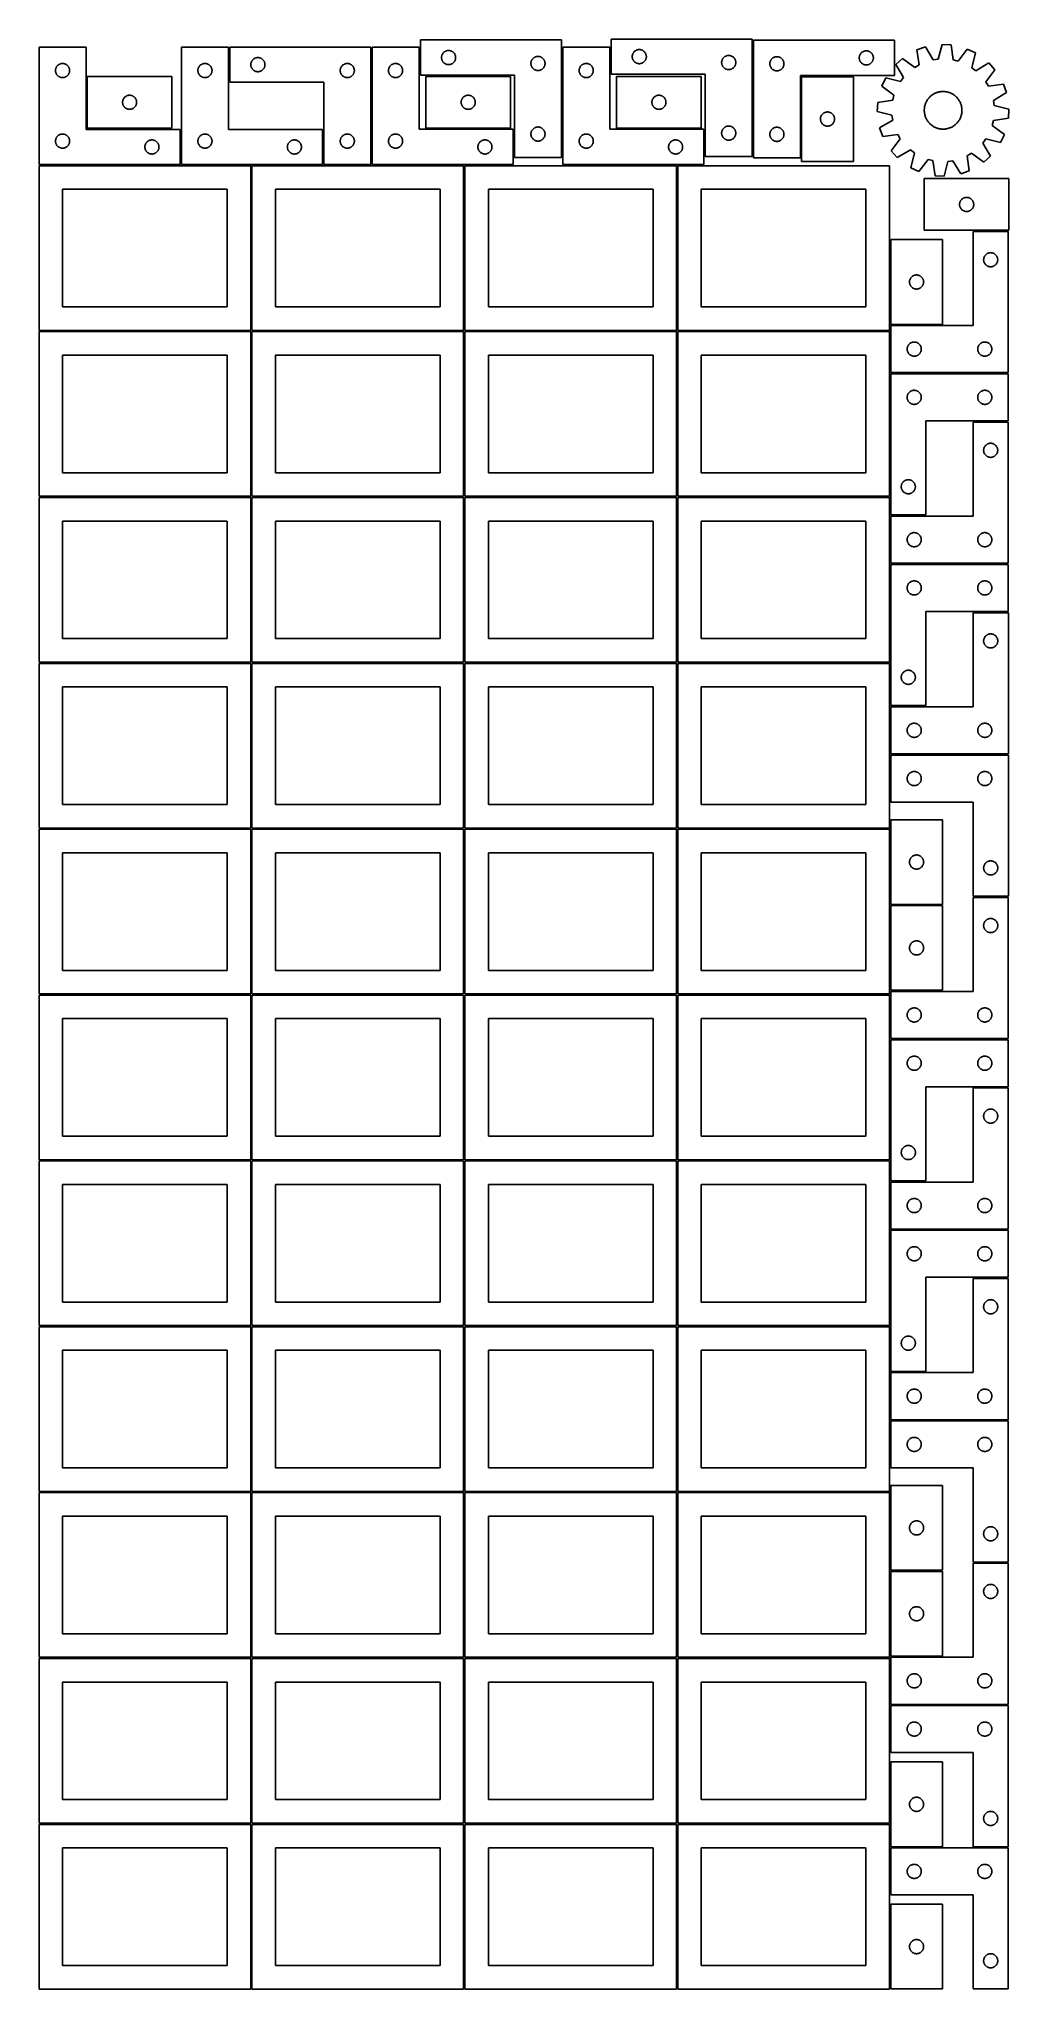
# Model space of a CAD drawing. Header units: millimetres. Extents: x 7 to 1243, y 7 to 2493.
import ezdxf

# ---------------------------------------------------------------- set-up
doc = ezdxf.new("R2010")
doc.units = ezdxf.units.MM
doc.layers.add('COMMON', color=5, linetype='CONTINUOUS', true_color=0x0000ff)
doc.layers.add('CUT', color=7, linetype='CONTINUOUS', true_color=0x000000)

msp = doc.modelspace()

# ---------------------------------------------------------------- linework, layer by layer
at = {"layer": 'COMMON'}
for p, q in [((916.771299, 2491.882846), (916.771299, 2343.456578)), ((248.930752, 2438.2305), (248.930752, 2483.2305)), ((430.430753, 2333.251496), (430.430753, 2483.2305)), ((673.590543, 2342.251498), (673.590543, 2483.251496)), ((607.863858, 2446.501498), (499.863858, 2446.501498)), ((978.271299, 2341.882846), (978.271299, 2445.382845)), ((979.0213, 2446.132846), (1045.0213, 2446.132846)), ((368.930752, 2333.2305), (368.930752, 2378.2305)), ((499.863858, 2379.001496), (607.863858, 2379.001496)), ((743.069608, 2379.001496), (851.069608, 2379.001496)), ((186.520965, 2332.4805), (6.520965, 2332.4805)), ((276.520965, 2332.4805), (188.180751, 2332.4805)), ((368.180751, 2332.4805), (278.0419, 2332.4805)), ((429.680752, 2332.4805), (369.680752, 2332.4805)), ((1091.83374, 2237.542268), (1091.83374, 2129.542268)), ((1091.833741, 1910.209747), (1091.833741, 2066.457303)), ((1242.583741, 2067.207304), (1092.604729, 2067.207304)), ((1091.833741, 1886.457303), (1091.833741, 1908.688751)), ((1091.833741, 1698.688751), (1091.833741, 1823.384427)), ((1242.583741, 1824.134428), (1092.604729, 1824.134428)), ((1091.833741, 1643.384427), (1091.833741, 1697.167755)), ((1242.63073, 1581.029823), (1092.63073, 1581.029823)), ((1091.83374, 1497.813631), (1091.83374, 1487.167755)), ((1091.83374, 1485.646759), (1091.83374, 1389.813631)), ((1091.83374, 1388.31363), (1091.83374, 1280.31363)), ((1158.583741, 1389.063631), (1092.583741, 1389.063631)), ((1091.83374, 639.562897), (1091.83374, 540.612764)), ((1091.83374, 539.112763), (1091.83374, 431.112763)), ((1158.583741, 539.862764), (1092.583741, 539.862764)), ((1091.83374, 296.041933), (1091.83374, 218.041931)), ((1091.83374, 216.520966), (1091.83374, 188.041933)), ((1091.83374, 114.520967), (1091.83374, 6.520967))]:
    msp.add_line(p, q, dxfattribs=at)
at = {"layer": 'CUT'}
for p, q in [((672.840542, 2492.251498), (492.840542, 2492.251498)), ((492.840542, 2492.251498), (492.840542, 2447.251498)), ((672.840542, 2342.251498), (672.840542, 2492.251498)), ((916.021298, 2493.456578), (736.021298, 2493.456578)), ((736.021298, 2493.456578), (736.021298, 2448.456578)), ((916.021298, 2343.456578), (916.021298, 2493.456578)), ((917.521299, 2491.882846), (1097.521299, 2491.882846)), ((917.521299, 2341.882846), (917.521299, 2491.882846)), ((1097.521299, 2491.882846), (1097.521299, 2446.882846)), ((66.520965, 2483.2305), (6.520965, 2483.2305)), ((6.520965, 2483.2305), (6.520965, 2333.2305)), ((34.765152, 2462.057568), (35.346229, 2462.153504)), ((35.346229, 2462.153504), (35.932337, 2462.211231)), ((35.932337, 2462.211231), (36.520965, 2462.2305)), ((36.520965, 2462.2305), (37.109593, 2462.211231)), ((37.109593, 2462.211231), (37.695701, 2462.153504)), ((37.695701, 2462.153504), (38.276778, 2462.057568)), ((66.520965, 2378.2305), (66.520965, 2483.2305)), ((248.180751, 2483.2305), (188.180751, 2483.2305)), ((188.180751, 2483.2305), (188.180751, 2333.2305)), ((216.424938, 2462.057568), (217.006015, 2462.153504)), ((217.006015, 2462.153504), (217.592122, 2462.211231)), ((217.592122, 2462.211231), (218.180751, 2462.2305)), ((218.180751, 2462.2305), (218.769379, 2462.211231)), ((218.769379, 2462.211231), (219.355486, 2462.153504)), ((219.355486, 2462.153504), (219.936563, 2462.057568)), ((248.180751, 2378.2305), (248.180751, 2483.2305)), ((429.680752, 2483.2305), (249.680752, 2483.2305)), ((249.680752, 2483.2305), (249.680752, 2438.2305)), ((276.757748, 2461.905236), (276.853684, 2462.486313)), ((276.853684, 2462.486313), (276.987419, 2463.059872)), ((276.987419, 2463.059872), (277.15838, 2463.623455)), ((277.15838, 2463.623455), (277.365836, 2464.174651)), ((277.365836, 2464.174651), (277.608897, 2464.711098)), ((277.608897, 2464.711098), (277.886523, 2465.2305)), ((277.886523, 2465.2305), (278.197525, 2465.730632)), ((278.197525, 2465.730632), (278.540572, 2466.209353)), ((278.540572, 2466.209353), (278.914193, 2466.664613)), ((278.914193, 2466.664613), (279.316791, 2467.094461)), ((279.316791, 2467.094461), (279.746639, 2467.497059)), ((279.746639, 2467.497059), (280.201899, 2467.87068)), ((280.201899, 2467.87068), (280.680619, 2468.213727)), ((280.680619, 2468.213727), (281.180752, 2468.524729)), ((281.180752, 2468.524729), (281.700153, 2468.802355)), ((281.700153, 2468.802355), (282.236601, 2469.045416)), ((282.236601, 2469.045416), (282.787796, 2469.252871)), ((282.787796, 2469.252871), (283.35138, 2469.423833)), ((283.35138, 2469.423833), (283.924939, 2469.557568)), ((283.924939, 2469.557568), (284.506016, 2469.653504)), ((284.506016, 2469.653504), (285.092123, 2469.711231)), ((285.092123, 2469.711231), (285.680752, 2469.7305)), ((285.680752, 2469.7305), (286.26938, 2469.711231)), ((286.26938, 2469.711231), (286.855487, 2469.653504)), ((286.855487, 2469.653504), (287.436564, 2469.557568)), ((287.436564, 2469.557568), (288.010123, 2469.423833)), ((288.010123, 2469.423833), (288.573707, 2469.252871)), ((288.573707, 2469.252871), (289.124902, 2469.045416)), ((289.124902, 2469.045416), (289.66135, 2468.802355)), ((289.66135, 2468.802355), (290.180752, 2468.524729)), ((290.180752, 2468.524729), (290.680884, 2468.213727)), ((290.680884, 2468.213727), (291.159604, 2467.87068)), ((291.159604, 2467.87068), (291.614864, 2467.497059)), ((291.614864, 2467.497059), (292.044713, 2467.094461)), ((292.044713, 2467.094461), (292.44731, 2466.664613)), ((292.44731, 2466.664613), (292.820932, 2466.209353)), ((292.820932, 2466.209353), (293.163978, 2465.730632)), ((293.163978, 2465.730632), (293.47498, 2465.2305)), ((293.47498, 2465.2305), (293.752606, 2464.711098)), ((293.752606, 2464.711098), (293.995667, 2464.174651)), ((293.995667, 2464.174651), (294.203123, 2463.623455)), ((294.203123, 2463.623455), (294.374084, 2463.059872)), ((294.374084, 2463.059872), (294.507819, 2462.486313)), ((294.507819, 2462.486313), (294.603755, 2461.905236)), ((397.924939, 2462.057568), (398.506016, 2462.153504)), ((398.506016, 2462.153504), (399.092123, 2462.211231)), ((399.092123, 2462.211231), (399.680752, 2462.2305)), ((399.680752, 2462.2305), (400.26938, 2462.211231)), ((400.26938, 2462.211231), (400.855487, 2462.153504)), ((400.855487, 2462.153504), (401.436564, 2462.057568)), ((429.680752, 2333.2305), (429.680752, 2483.2305)), ((491.180753, 2483.251496), (431.180753, 2483.251496)), ((431.180753, 2483.251496), (431.180753, 2333.251496)), ((458.851381, 2461.944829), (459.42494, 2462.078564)), ((459.42494, 2462.078564), (460.006017, 2462.1745)), ((460.006017, 2462.1745), (460.592124, 2462.232227)), ((460.592124, 2462.232227), (461.180753, 2462.251496)), ((461.180753, 2462.251496), (461.769381, 2462.232227)), ((461.769381, 2462.232227), (462.355488, 2462.1745)), ((462.355488, 2462.1745), (462.936565, 2462.078564)), ((462.936565, 2462.078564), (463.510124, 2461.944829)), ((491.180753, 2378.251496), (491.180753, 2483.251496)), ((519.840542, 2469.751498), (519.859811, 2470.340126)), ((519.859811, 2469.16287), (519.840542, 2469.751498)), ((519.859811, 2470.340126), (519.917538, 2470.926234)), ((519.917538, 2468.576762), (519.859811, 2469.16287)), ((519.917538, 2470.926234), (520.013474, 2471.507311)), ((520.013474, 2467.995685), (519.917538, 2468.576762)), ((520.013474, 2471.507311), (520.147209, 2472.08087)), ((520.147209, 2467.422127), (520.013474, 2467.995685)), ((520.147209, 2472.08087), (520.31817, 2472.644453)), ((520.31817, 2466.858543), (520.147209, 2467.422127)), ((520.31817, 2472.644453), (520.525626, 2473.195649)), ((520.525626, 2466.307347), (520.31817, 2466.858543)), ((520.525626, 2473.195649), (520.768687, 2473.732096)), ((520.768687, 2465.7709), (520.525626, 2466.307347)), ((520.768687, 2473.732096), (521.046313, 2474.251498)), ((521.046313, 2465.251498), (520.768687, 2465.7709)), ((521.046313, 2474.251498), (521.357315, 2474.75163)), ((521.357315, 2464.751366), (521.046313, 2465.251498)), ((521.357315, 2474.75163), (521.700362, 2475.230351)), ((521.700362, 2464.272645), (521.357315, 2464.751366)), ((521.700362, 2475.230351), (522.073983, 2475.685611)), ((522.073983, 2463.817386), (521.700362, 2464.272645)), ((522.073983, 2475.685611), (522.476581, 2476.115459)), ((522.476581, 2463.387537), (522.073983, 2463.817386)), ((522.476581, 2476.115459), (522.906429, 2476.518056)), ((522.906429, 2462.98494), (522.476581, 2463.387537)), ((522.906429, 2476.518056), (523.361689, 2476.891678)), ((523.361689, 2462.611318), (522.906429, 2462.98494)), ((523.361689, 2476.891678), (523.84041, 2477.234725)), ((523.84041, 2462.268272), (523.361689, 2462.611318)), ((523.84041, 2477.234725), (524.340542, 2477.545727)), ((524.340542, 2461.95727), (523.84041, 2462.268272)), ((524.340542, 2477.545727), (524.859943, 2477.823353)), ((524.859943, 2477.823353), (525.396391, 2478.066414)), ((525.396391, 2478.066414), (525.947586, 2478.273869)), ((525.947586, 2478.273869), (526.51117, 2478.444831)), ((526.51117, 2478.444831), (527.084729, 2478.578566)), ((527.084729, 2478.578566), (527.665806, 2478.674502)), ((527.665806, 2478.674502), (528.251913, 2478.732229)), ((528.251913, 2478.732229), (528.840542, 2478.751498)), ((528.840542, 2478.751498), (529.42917, 2478.732229)), ((529.42917, 2478.732229), (530.015277, 2478.674502)), ((530.015277, 2478.674502), (530.596355, 2478.578566)), ((530.596355, 2478.578566), (531.169913, 2478.444831)), ((531.169913, 2478.444831), (531.733497, 2478.273869)), ((531.733497, 2478.273869), (532.284693, 2478.066414)), ((532.284693, 2478.066414), (532.82114, 2477.823353)), ((532.82114, 2477.823353), (533.340542, 2477.545727)), ((533.340542, 2477.545727), (533.840674, 2477.234725)), ((533.840674, 2462.268272), (533.340542, 2461.95727)), ((533.840674, 2477.234725), (534.319394, 2476.891678)), ((534.319394, 2462.611318), (533.840674, 2462.268272)), ((534.319394, 2476.891678), (534.774654, 2476.518056)), ((534.774654, 2462.98494), (534.319394, 2462.611318)), ((534.774654, 2476.518056), (535.204503, 2476.115459)), ((535.204503, 2463.387537), (534.774654, 2462.98494)), ((535.204503, 2476.115459), (535.6071, 2475.685611)), ((535.6071, 2463.817386), (535.204503, 2463.387537)), ((535.6071, 2475.685611), (535.980722, 2475.230351)), ((535.980722, 2464.272645), (535.6071, 2463.817386)), ((535.980722, 2475.230351), (536.323768, 2474.75163)), ((536.323768, 2464.751366), (535.980722, 2464.272645)), ((536.323768, 2474.75163), (536.63477, 2474.251498)), ((536.63477, 2465.251498), (536.323768, 2464.751366)), ((536.63477, 2474.251498), (536.912396, 2473.732096)), ((536.912396, 2465.7709), (536.63477, 2465.251498)), ((536.912396, 2473.732096), (537.155457, 2473.195649)), ((537.155457, 2466.307347), (536.912396, 2465.7709)), ((537.155457, 2473.195649), (537.362913, 2472.644453)), ((537.362913, 2466.858543), (537.155457, 2466.307347)), ((537.362913, 2472.644453), (537.533874, 2472.08087)), ((537.533874, 2467.422127), (537.362913, 2466.858543)), ((537.533874, 2472.08087), (537.667609, 2471.507311)), ((537.667609, 2467.995685), (537.533874, 2467.422127)), ((537.667609, 2471.507311), (537.763545, 2470.926234)), ((537.763545, 2468.576762), (537.667609, 2467.995685)), ((537.763545, 2470.926234), (537.821272, 2470.340126)), ((537.821272, 2469.16287), (537.763545, 2468.576762)), ((537.821272, 2470.340126), (537.840542, 2469.751498)), ((537.840542, 2469.751498), (537.821272, 2469.16287)), ((633.840542, 2462.251498), (633.859811, 2462.840126)), ((633.859811, 2461.66287), (633.840542, 2462.251498)), ((633.859811, 2462.840126), (633.917538, 2463.426234)), ((633.917538, 2463.426234), (634.013474, 2464.007311)), ((634.013474, 2464.007311), (634.147209, 2464.58087)), ((634.147209, 2464.58087), (634.31817, 2465.144453)), ((634.31817, 2465.144453), (634.525626, 2465.695649)), ((634.525626, 2465.695649), (634.768687, 2466.232096)), ((634.768687, 2466.232096), (635.046313, 2466.751498)), ((635.046313, 2466.751498), (635.357315, 2467.25163)), ((635.357315, 2467.25163), (635.700362, 2467.730351)), ((635.700362, 2467.730351), (636.073983, 2468.185611)), ((636.073983, 2468.185611), (636.476581, 2468.615459)), ((636.476581, 2468.615459), (636.906429, 2469.018056)), ((636.906429, 2469.018056), (637.361689, 2469.391678)), ((637.361689, 2469.391678), (637.84041, 2469.734725)), ((637.84041, 2469.734725), (638.340542, 2470.045727)), ((638.340542, 2470.045727), (638.859943, 2470.323353)), ((638.859943, 2470.323353), (639.396391, 2470.566414)), ((639.396391, 2470.566414), (639.947586, 2470.773869)), ((639.947586, 2470.773869), (640.51117, 2470.944831)), ((640.51117, 2470.944831), (641.084729, 2471.078566)), ((641.084729, 2471.078566), (641.665806, 2471.174502)), ((641.665806, 2471.174502), (642.251913, 2471.232229)), ((642.251913, 2471.232229), (642.840542, 2471.251498)), ((642.840542, 2471.251498), (643.42917, 2471.232229)), ((643.42917, 2471.232229), (644.015277, 2471.174502)), ((644.015277, 2471.174502), (644.596355, 2471.078566)), ((644.596355, 2471.078566), (645.169913, 2470.944831)), ((645.169913, 2470.944831), (645.733497, 2470.773869)), ((645.733497, 2470.773869), (646.284693, 2470.566414)), ((646.284693, 2470.566414), (646.82114, 2470.323353)), ((646.82114, 2470.323353), (647.340542, 2470.045727)), ((647.340542, 2470.045727), (647.840674, 2469.734725)), ((647.840674, 2469.734725), (648.319394, 2469.391678)), ((648.319394, 2469.391678), (648.774654, 2469.018056)), ((648.774654, 2469.018056), (649.204503, 2468.615459)), ((649.204503, 2468.615459), (649.6071, 2468.185611)), ((649.6071, 2468.185611), (649.980722, 2467.730351)), ((649.980722, 2467.730351), (650.323768, 2467.25163)), ((650.323768, 2467.25163), (650.63477, 2466.751498)), ((650.63477, 2466.751498), (650.912396, 2466.232096)), ((650.912396, 2466.232096), (651.155457, 2465.695649)), ((651.155457, 2465.695649), (651.362913, 2465.144453)), ((651.362913, 2465.144453), (651.533874, 2464.58087)), ((651.533874, 2464.58087), (651.667609, 2464.007311)), ((651.667609, 2464.007311), (651.763545, 2463.426234)), ((651.763545, 2463.426234), (651.821272, 2462.840126)), ((651.821272, 2462.840126), (651.840542, 2462.251498)), ((651.840542, 2462.251498), (651.821272, 2461.66287)), ((734.340543, 2483.251496), (674.340543, 2483.251496)), ((674.340543, 2483.251496), (674.340543, 2333.251496)), ((702.011171, 2461.944829), (702.58473, 2462.078564)), ((702.58473, 2462.078564), (703.165807, 2462.1745)), ((703.165807, 2462.1745), (703.751914, 2462.232227)), ((703.751914, 2462.232227), (704.340543, 2462.251496)), ((704.340543, 2462.251496), (704.929171, 2462.232227)), ((704.929171, 2462.232227), (705.515278, 2462.1745)), ((705.515278, 2462.1745), (706.096356, 2462.078564)), ((706.096356, 2462.078564), (706.669914, 2461.944829)), ((734.340543, 2378.251496), (734.340543, 2483.251496)), ((763.021298, 2470.956578), (763.040568, 2471.545206)), ((763.040568, 2470.36795), (763.021298, 2470.956578)), ((763.040568, 2471.545206), (763.098294, 2472.131314)), ((763.098294, 2469.781842), (763.040568, 2470.36795)), ((763.098294, 2472.131314), (763.19423, 2472.712391)), ((763.19423, 2469.200765), (763.098294, 2469.781842)), ((763.19423, 2472.712391), (763.327966, 2473.285949)), ((763.327966, 2468.627206), (763.19423, 2469.200765)), ((763.327966, 2473.285949), (763.498927, 2473.849533)), ((763.498927, 2468.063623), (763.327966, 2468.627206)), ((763.498927, 2473.849533), (763.706382, 2474.400729)), ((763.706382, 2467.512427), (763.498927, 2468.063623)), ((763.706382, 2474.400729), (763.949443, 2474.937176)), ((763.949443, 2466.97598), (763.706382, 2467.512427)), ((763.949443, 2474.937176), (764.227069, 2475.456578)), ((764.227069, 2466.456578), (763.949443, 2466.97598)), ((764.227069, 2475.456578), (764.538071, 2475.95671)), ((764.538071, 2465.956446), (764.227069, 2466.456578)), ((764.538071, 2475.95671), (764.881118, 2476.435431)), ((764.881118, 2465.477725), (764.538071, 2465.956446)), ((764.881118, 2476.435431), (765.25474, 2476.89069)), ((765.25474, 2465.022466), (764.881118, 2465.477725)), ((765.25474, 2476.89069), (765.657337, 2477.320539)), ((765.657337, 2464.592617), (765.25474, 2465.022466)), ((765.657337, 2477.320539), (766.087186, 2477.723136)), ((766.087186, 2464.19002), (765.657337, 2464.592617)), ((766.087186, 2477.723136), (766.542445, 2478.096758)), ((766.542445, 2463.816398), (766.087186, 2464.19002)), ((766.542445, 2478.096758), (767.021166, 2478.439804)), ((767.021166, 2463.473351), (766.542445, 2463.816398)), ((767.021166, 2478.439804), (767.521298, 2478.750807)), ((767.521298, 2463.162349), (767.021166, 2463.473351)), ((767.521298, 2478.750807), (768.0407, 2479.028433)), ((768.0407, 2462.884723), (767.521298, 2463.162349)), ((768.0407, 2479.028433), (768.577147, 2479.271494)), ((768.577147, 2462.641662), (768.0407, 2462.884723)), ((768.577147, 2479.271494), (769.128343, 2479.478949)), ((769.128343, 2462.434207), (768.577147, 2462.641662)), ((769.128343, 2479.478949), (769.691927, 2479.64991)), ((769.691927, 2462.263245), (769.128343, 2462.434207)), ((769.691927, 2479.64991), (770.265485, 2479.783645)), ((770.265485, 2462.12951), (769.691927, 2462.263245)), ((770.265485, 2479.783645), (770.846562, 2479.879582)), ((770.846562, 2462.033574), (770.265485, 2462.12951)), ((770.846562, 2479.879582), (771.43267, 2479.937308)), ((771.43267, 2479.937308), (772.021298, 2479.956578)), ((772.021298, 2479.956578), (772.609926, 2479.937308)), ((772.609926, 2479.937308), (773.196034, 2479.879582)), ((773.196034, 2479.879582), (773.777111, 2479.783645)), ((773.777111, 2462.12951), (773.196034, 2462.033574)), ((773.777111, 2479.783645), (774.350669, 2479.64991)), ((774.350669, 2462.263245), (773.777111, 2462.12951)), ((774.350669, 2479.64991), (774.914253, 2479.478949)), ((774.914253, 2462.434207), (774.350669, 2462.263245)), ((774.914253, 2479.478949), (775.465449, 2479.271494)), ((775.465449, 2462.641662), (774.914253, 2462.434207)), ((775.465449, 2479.271494), (776.001896, 2479.028433)), ((776.001896, 2462.884723), (775.465449, 2462.641662)), ((776.001896, 2479.028433), (776.521298, 2478.750807)), ((776.521298, 2463.162349), (776.001896, 2462.884723)), ((776.521298, 2478.750807), (777.02143, 2478.439804)), ((777.02143, 2463.473351), (776.521298, 2463.162349)), ((777.02143, 2478.439804), (777.500151, 2478.096758)), ((777.500151, 2463.816398), (777.02143, 2463.473351)), ((777.500151, 2478.096758), (777.95541, 2477.723136)), ((777.95541, 2464.19002), (777.500151, 2463.816398)), ((777.95541, 2477.723136), (778.385259, 2477.320539)), ((778.385259, 2464.592617), (777.95541, 2464.19002)), ((778.385259, 2477.320539), (778.787856, 2476.89069)), ((778.787856, 2465.022466), (778.385259, 2464.592617)), ((778.787856, 2476.89069), (779.161478, 2476.435431)), ((779.161478, 2465.477725), (778.787856, 2465.022466)), ((779.161478, 2476.435431), (779.504525, 2475.95671)), ((779.504525, 2465.956446), (779.161478, 2465.477725)), ((779.504525, 2475.95671), (779.815527, 2475.456578)), ((779.815527, 2466.456578), (779.504525, 2465.956446)), ((779.815527, 2475.456578), (780.093153, 2474.937176)), ((780.093153, 2466.97598), (779.815527, 2466.456578)), ((780.093153, 2474.937176), (780.336214, 2474.400729)), ((780.336214, 2467.512427), (780.093153, 2466.97598)), ((780.336214, 2474.400729), (780.543669, 2473.849533)), ((780.543669, 2468.063623), (780.336214, 2467.512427)), ((780.543669, 2473.849533), (780.71463, 2473.285949)), ((780.71463, 2468.627206), (780.543669, 2468.063623)), ((780.71463, 2473.285949), (780.848366, 2472.712391)), ((780.848366, 2469.200765), (780.71463, 2468.627206)), ((780.848366, 2472.712391), (780.944302, 2472.131314)), ((780.944302, 2469.781842), (780.848366, 2469.200765)), ((780.944302, 2472.131314), (781.002028, 2471.545206)), ((781.002028, 2470.36795), (780.944302, 2469.781842)), ((781.002028, 2471.545206), (781.021298, 2470.956578)), ((781.021298, 2470.956578), (781.002028, 2470.36795)), ((877.021298, 2463.456578), (877.040568, 2464.045206)), ((877.040568, 2462.86795), (877.021298, 2463.456578)), ((877.040568, 2464.045206), (877.098294, 2464.631314)), ((877.098294, 2462.281842), (877.040568, 2462.86795)), ((877.098294, 2464.631314), (877.19423, 2465.212391)), ((877.19423, 2461.700765), (877.098294, 2462.281842)), ((877.19423, 2465.212391), (877.327966, 2465.785949)), ((877.327966, 2465.785949), (877.498927, 2466.349533)), ((877.498927, 2466.349533), (877.706382, 2466.900729)), ((877.706382, 2466.900729), (877.949443, 2467.437176)), ((877.949443, 2467.437176), (878.227069, 2467.956578)), ((878.227069, 2467.956578), (878.538071, 2468.45671)), ((878.538071, 2468.45671), (878.881118, 2468.935431)), ((878.881118, 2468.935431), (879.25474, 2469.39069)), ((879.25474, 2469.39069), (879.657337, 2469.820539)), ((879.657337, 2469.820539), (880.087186, 2470.223136)), ((880.087186, 2470.223136), (880.542445, 2470.596758)), ((880.542445, 2470.596758), (881.021166, 2470.939804)), ((881.021166, 2470.939804), (881.521298, 2471.250807)), ((881.521298, 2471.250807), (882.0407, 2471.528433)), ((882.0407, 2471.528433), (882.577147, 2471.771494)), ((882.577147, 2471.771494), (883.128343, 2471.978949)), ((883.128343, 2471.978949), (883.691927, 2472.14991)), ((883.691927, 2472.14991), (884.265485, 2472.283645)), ((884.265485, 2472.283645), (884.846562, 2472.379582)), ((884.846562, 2472.379582), (885.43267, 2472.437308)), ((885.43267, 2472.437308), (886.021298, 2472.456578)), ((886.021298, 2472.456578), (886.609926, 2472.437308)), ((886.609926, 2472.437308), (887.196034, 2472.379582)), ((887.196034, 2472.379582), (887.777111, 2472.283645)), ((887.777111, 2472.283645), (888.350669, 2472.14991)), ((888.350669, 2472.14991), (888.914253, 2471.978949)), ((888.914253, 2471.978949), (889.465449, 2471.771494)), ((889.465449, 2471.771494), (890.001896, 2471.528433)), ((890.001896, 2471.528433), (890.521298, 2471.250807)), ((890.521298, 2471.250807), (891.02143, 2470.939804)), ((891.02143, 2470.939804), (891.500151, 2470.596758)), ((891.500151, 2470.596758), (891.95541, 2470.223136)), ((891.95541, 2470.223136), (892.385259, 2469.820539)), ((892.385259, 2469.820539), (892.787856, 2469.39069)), ((892.787856, 2469.39069), (893.161478, 2468.935431)), ((893.161478, 2468.935431), (893.504525, 2468.45671)), ((893.504525, 2468.45671), (893.815527, 2467.956578)), ((893.815527, 2467.956578), (894.093153, 2467.437176)), ((894.093153, 2467.437176), (894.336214, 2466.900729)), ((894.336214, 2466.900729), (894.543669, 2466.349533)), ((894.543669, 2466.349533), (894.71463, 2465.785949)), ((894.71463, 2465.785949), (894.848366, 2465.212391)), ((894.848366, 2465.212391), (894.944302, 2464.631314)), ((894.944302, 2462.281842), (894.848366, 2461.700765)), ((894.944302, 2464.631314), (895.002028, 2464.045206)), ((895.002028, 2462.86795), (894.944302, 2462.281842)), ((895.002028, 2464.045206), (895.021298, 2463.456578)), ((895.021298, 2463.456578), (895.002028, 2462.86795)), ((938.540569, 2462.471474), (938.521299, 2461.882846)), ((938.598295, 2463.057581), (938.540569, 2462.471474)), ((938.694231, 2463.638659), (938.598295, 2463.057581)), ((938.827967, 2464.212217), (938.694231, 2463.638659)), ((938.998928, 2464.775801), (938.827967, 2464.212217)), ((939.206383, 2465.326997), (938.998928, 2464.775801)), ((939.449444, 2465.863444), (939.206383, 2465.326997)), ((939.72707, 2466.382846), (939.449444, 2465.863444)), ((940.038072, 2466.882978), (939.72707, 2466.382846)), ((940.381119, 2467.361698), (940.038072, 2466.882978)), ((940.754741, 2467.816958), (940.381119, 2467.361698)), ((941.157338, 2468.246807), (940.754741, 2467.816958)), ((941.587187, 2468.649404), (941.157338, 2468.246807)), ((942.042446, 2469.023026), (941.587187, 2468.649404)), ((942.521167, 2469.366072), (942.042446, 2469.023026)), ((943.021299, 2469.677074), (942.521167, 2469.366072)), ((943.540701, 2469.9547), (943.021299, 2469.677074)), ((944.077148, 2470.197761), (943.540701, 2469.9547)), ((944.628344, 2470.405217), (944.077148, 2470.197761)), ((945.191928, 2470.576178), (944.628344, 2470.405217)), ((945.765486, 2470.709913), (945.191928, 2470.576178)), ((946.346563, 2470.805849), (945.765486, 2470.709913)), ((946.932671, 2470.863576), (946.346563, 2470.805849)), ((947.521299, 2470.882846), (946.932671, 2470.863576)), ((948.109927, 2470.863576), (947.521299, 2470.882846)), ((948.696035, 2470.805849), (948.109927, 2470.863576)), ((949.277112, 2470.709913), (948.696035, 2470.805849)), ((949.85067, 2470.576178), (949.277112, 2470.709913)), ((950.414254, 2470.405217), (949.85067, 2470.576178)), ((950.96545, 2470.197761), (950.414254, 2470.405217)), ((951.501897, 2469.9547), (950.96545, 2470.197761)), ((952.021299, 2469.677074), (951.501897, 2469.9547)), ((952.521431, 2469.366072), (952.021299, 2469.677074)), ((953.000152, 2469.023026), (952.521431, 2469.366072)), ((953.455411, 2468.649404), (953.000152, 2469.023026)), ((953.88526, 2468.246807), (953.455411, 2468.649404)), ((954.287857, 2467.816958), (953.88526, 2468.246807)), ((954.661479, 2467.361698), (954.287857, 2467.816958)), ((955.004526, 2466.882978), (954.661479, 2467.361698)), ((955.315528, 2466.382846), (955.004526, 2466.882978)), ((955.593154, 2465.863444), (955.315528, 2466.382846)), ((955.836215, 2465.326997), (955.593154, 2465.863444)), ((956.04367, 2464.775801), (955.836215, 2465.326997)), ((956.214631, 2464.212217), (956.04367, 2464.775801)), ((956.348367, 2463.638659), (956.214631, 2464.212217)), ((956.444303, 2463.057581), (956.348367, 2463.638659)), ((956.502029, 2462.471474), (956.444303, 2463.057581)), ((956.521299, 2461.882846), (956.502029, 2462.471474)), ((1052.540569, 2469.971474), (1052.521299, 2469.382846)), ((1052.521299, 2469.382846), (1052.540569, 2468.794217)), ((1052.598295, 2470.557581), (1052.540569, 2469.971474)), ((1052.540569, 2468.794217), (1052.598295, 2468.20811)), ((1052.694231, 2471.138659), (1052.598295, 2470.557581)), ((1052.598295, 2468.20811), (1052.694231, 2467.627033)), ((1052.827967, 2471.712217), (1052.694231, 2471.138659)), ((1052.694231, 2467.627033), (1052.827967, 2467.053474)), ((1052.998928, 2472.275801), (1052.827967, 2471.712217)), ((1052.827967, 2467.053474), (1052.998928, 2466.48989)), ((1053.206383, 2472.826997), (1052.998928, 2472.275801)), ((1052.998928, 2466.48989), (1053.206383, 2465.938695)), ((1053.449444, 2473.363444), (1053.206383, 2472.826997)), ((1053.206383, 2465.938695), (1053.449444, 2465.402247)), ((1053.72707, 2473.882846), (1053.449444, 2473.363444)), ((1053.449444, 2465.402247), (1053.72707, 2464.882846)), ((1054.038072, 2474.382978), (1053.72707, 2473.882846)), ((1053.72707, 2464.882846), (1054.038072, 2464.382714)), ((1054.381119, 2474.861698), (1054.038072, 2474.382978)), ((1054.038072, 2464.382714), (1054.381119, 2463.903993)), ((1054.754741, 2475.316958), (1054.381119, 2474.861698)), ((1054.381119, 2463.903993), (1054.754741, 2463.448733)), ((1055.157338, 2475.746807), (1054.754741, 2475.316958)), ((1054.754741, 2463.448733), (1055.157338, 2463.018885)), ((1055.587187, 2476.149404), (1055.157338, 2475.746807)), ((1055.157338, 2463.018885), (1055.587187, 2462.616287)), ((1056.042446, 2476.523026), (1055.587187, 2476.149404)), ((1055.587187, 2462.616287), (1056.042446, 2462.242666)), ((1056.521167, 2476.866072), (1056.042446, 2476.523026)), ((1056.042446, 2462.242666), (1056.521167, 2461.899619)), ((1057.021299, 2477.177074), (1056.521167, 2476.866072)), ((1057.540701, 2477.4547), (1057.021299, 2477.177074)), ((1058.077148, 2477.697761), (1057.540701, 2477.4547)), ((1058.628344, 2477.905217), (1058.077148, 2477.697761)), ((1059.191928, 2478.076178), (1058.628344, 2477.905217)), ((1059.765486, 2478.209913), (1059.191928, 2478.076178)), ((1060.346563, 2478.305849), (1059.765486, 2478.209913)), ((1060.932671, 2478.363576), (1060.346563, 2478.305849)), ((1061.521299, 2478.382846), (1060.932671, 2478.363576)), ((1062.109927, 2478.363576), (1061.521299, 2478.382846)), ((1062.696035, 2478.305849), (1062.109927, 2478.363576)), ((1063.277112, 2478.209913), (1062.696035, 2478.305849)), ((1063.85067, 2478.076178), (1063.277112, 2478.209913)), ((1064.414254, 2477.905217), (1063.85067, 2478.076178)), ((1064.96545, 2477.697761), (1064.414254, 2477.905217)), ((1065.501897, 2477.4547), (1064.96545, 2477.697761)), ((1066.021299, 2477.177074), (1065.501897, 2477.4547)), ((1066.521431, 2476.866072), (1066.021299, 2477.177074)), ((1067.000152, 2476.523026), (1066.521431, 2476.866072)), ((1066.521431, 2461.899619), (1067.000152, 2462.242666)), ((1067.455411, 2476.149404), (1067.000152, 2476.523026)), ((1067.000152, 2462.242666), (1067.455411, 2462.616287)), ((1067.88526, 2475.746807), (1067.455411, 2476.149404)), ((1067.455411, 2462.616287), (1067.88526, 2463.018885)), ((1068.287857, 2475.316958), (1067.88526, 2475.746807)), ((1067.88526, 2463.018885), (1068.287857, 2463.448733)), ((1068.661479, 2474.861698), (1068.287857, 2475.316958)), ((1068.287857, 2463.448733), (1068.661479, 2463.903993)), ((1069.004526, 2474.382978), (1068.661479, 2474.861698)), ((1068.661479, 2463.903993), (1069.004526, 2464.382714)), ((1069.315528, 2473.882846), (1069.004526, 2474.382978)), ((1069.004526, 2464.382714), (1069.315528, 2464.882846)), ((1069.593154, 2473.363444), (1069.315528, 2473.882846)), ((1069.315528, 2464.882846), (1069.593154, 2465.402247)), ((1069.836215, 2472.826997), (1069.593154, 2473.363444)), ((1069.593154, 2465.402247), (1069.836215, 2465.938695)), ((1070.04367, 2472.275801), (1069.836215, 2472.826997)), ((1069.836215, 2465.938695), (1070.04367, 2466.48989)), ((1070.214631, 2471.712217), (1070.04367, 2472.275801)), ((1070.04367, 2466.48989), (1070.214631, 2467.053474)), ((1070.348367, 2471.138659), (1070.214631, 2471.712217)), ((1070.214631, 2467.053474), (1070.348367, 2467.627033)), ((1070.444303, 2470.557581), (1070.348367, 2471.138659)), ((1070.348367, 2467.627033), (1070.444303, 2468.20811)), ((1070.502029, 2469.971474), (1070.444303, 2470.557581)), ((1070.444303, 2468.20811), (1070.502029, 2468.794217)), ((1070.521299, 2469.382846), (1070.502029, 2469.971474)), ((1070.502029, 2468.794217), (1070.521299, 2469.382846)), ((1107.636495, 2468.63583), (1099.065689, 2460.913994)), ((1123.205199, 2457.100759), (1107.636495, 2468.63583)), ((1136.883499, 2483.428559), (1126.010088, 2479.574418)), ((1126.010088, 2479.574418), (1128.73005, 2460.389939)), ((1146.852825, 2466.813657), (1136.883499, 2483.428559)), ((1153.215837, 2467.738195), (1146.852825, 2466.813657)), ((1158.044501, 2486.503227), (1153.215837, 2467.738195)), ((1169.565139, 2485.902914), (1158.044501, 2486.503227)), ((1172.417348, 2466.73765), (1169.565139, 2485.902914)), ((1178.649809, 2465.156793), (1172.417348, 2466.73765)), ((1190.29198, 2480.645572), (1178.649809, 2465.156793)), ((1200.705932, 2475.682198), (1190.29198, 2480.645572)), ((1196.006801, 2456.88431), (1200.705932, 2475.682198)), ((1217.843139, 2462.893228), (1201.159876, 2453.038729)), ((1225.564975, 2454.322422), (1217.843139, 2462.893228)), ((27.520965, 2453.2305), (27.540235, 2453.819128)), ((27.540235, 2452.641872), (27.520965, 2453.2305)), ((27.540235, 2453.819128), (27.597961, 2454.405236)), ((27.597961, 2452.055765), (27.540235, 2452.641872)), ((27.597961, 2454.405236), (27.693898, 2454.986313)), ((27.693898, 2451.474687), (27.597961, 2452.055765)), ((27.693898, 2454.986313), (27.827633, 2455.559872)), ((27.827633, 2450.901129), (27.693898, 2451.474687)), ((27.827633, 2455.559872), (27.998594, 2456.123455)), ((27.998594, 2450.337545), (27.827633, 2450.901129)), ((27.998594, 2456.123455), (28.206049, 2456.674651)), ((28.206049, 2449.786349), (27.998594, 2450.337545)), ((28.206049, 2456.674651), (28.449111, 2457.211098)), ((28.449111, 2449.249902), (28.206049, 2449.786349)), ((28.449111, 2457.211098), (28.726737, 2457.7305)), ((28.726737, 2448.7305), (28.449111, 2449.249902)), ((28.726737, 2457.7305), (29.037739, 2458.230632)), ((29.037739, 2448.230368), (28.726737, 2448.7305)), ((29.037739, 2458.230632), (29.380785, 2458.709353)), ((29.380785, 2447.751647), (29.037739, 2448.230368)), ((29.380785, 2458.709353), (29.754407, 2459.164613)), ((29.754407, 2447.296388), (29.380785, 2447.751647)), ((29.754407, 2459.164613), (30.157004, 2459.594461)), ((30.157004, 2446.866539), (29.754407, 2447.296388)), ((30.157004, 2459.594461), (30.586853, 2459.997059)), ((30.586853, 2446.463942), (30.157004, 2446.866539)), ((30.586853, 2459.997059), (31.042112, 2460.37068)), ((31.042112, 2446.09032), (30.586853, 2446.463942)), ((31.042112, 2460.37068), (31.520833, 2460.713727)), ((31.520833, 2445.747274), (31.042112, 2446.09032)), ((31.520833, 2460.713727), (32.020965, 2461.024729)), ((32.020965, 2445.436272), (31.520833, 2445.747274)), ((32.020965, 2461.024729), (32.540367, 2461.302355)), ((32.540367, 2445.158646), (32.020965, 2445.436272)), ((32.540367, 2461.302355), (33.076814, 2461.545416)), ((33.076814, 2444.915584), (32.540367, 2445.158646)), ((33.076814, 2461.545416), (33.62801, 2461.752871)), ((33.62801, 2444.708129), (33.076814, 2444.915584)), ((33.62801, 2461.752871), (34.191594, 2461.923833)), ((34.191594, 2444.537168), (33.62801, 2444.708129)), ((34.191594, 2461.923833), (34.765152, 2462.057568)), ((34.765152, 2444.403433), (34.191594, 2444.537168)), ((35.346229, 2444.307497), (34.765152, 2444.403433)), ((35.932337, 2444.24977), (35.346229, 2444.307497)), ((36.520965, 2444.2305), (35.932337, 2444.24977)), ((37.109593, 2444.24977), (36.520965, 2444.2305)), ((37.695701, 2444.307497), (37.109593, 2444.24977)), ((38.276778, 2444.403433), (37.695701, 2444.307497)), ((38.276778, 2462.057568), (38.850337, 2461.923833)), ((38.850337, 2444.537168), (38.276778, 2444.403433)), ((38.850337, 2461.923833), (39.41392, 2461.752871)), ((39.41392, 2444.708129), (38.850337, 2444.537168)), ((39.41392, 2461.752871), (39.965116, 2461.545416)), ((39.965116, 2444.915584), (39.41392, 2444.708129)), ((39.965116, 2461.545416), (40.501563, 2461.302355)), ((40.501563, 2445.158646), (39.965116, 2444.915584)), ((40.501563, 2461.302355), (41.020965, 2461.024729)), ((41.020965, 2445.436272), (40.501563, 2445.158646)), ((41.020965, 2461.024729), (41.521097, 2460.713727)), ((41.521097, 2445.747274), (41.020965, 2445.436272)), ((41.521097, 2460.713727), (41.999818, 2460.37068)), ((41.999818, 2446.09032), (41.521097, 2445.747274)), ((41.999818, 2460.37068), (42.455078, 2459.997059)), ((42.455078, 2446.463942), (41.999818, 2446.09032)), ((42.455078, 2459.997059), (42.884926, 2459.594461)), ((42.884926, 2446.866539), (42.455078, 2446.463942)), ((42.884926, 2459.594461), (43.287523, 2459.164613)), ((43.287523, 2447.296388), (42.884926, 2446.866539)), ((43.287523, 2459.164613), (43.661145, 2458.709353)), ((43.661145, 2447.751647), (43.287523, 2447.296388)), ((43.661145, 2458.709353), (44.004192, 2458.230632)), ((44.004192, 2448.230368), (43.661145, 2447.751647)), ((44.004192, 2458.230632), (44.315194, 2457.7305)), ((44.315194, 2448.7305), (44.004192, 2448.230368)), ((44.315194, 2457.7305), (44.59282, 2457.211098)), ((44.59282, 2449.249902), (44.315194, 2448.7305)), ((44.59282, 2457.211098), (44.835881, 2456.674651)), ((44.835881, 2449.786349), (44.59282, 2449.249902)), ((44.835881, 2456.674651), (45.043336, 2456.123455)), ((45.043336, 2450.337545), (44.835881, 2449.786349)), ((45.043336, 2456.123455), (45.214298, 2455.559872)), ((45.214298, 2450.901129), (45.043336, 2450.337545)), ((45.214298, 2455.559872), (45.348033, 2454.986313)), ((45.348033, 2451.474687), (45.214298, 2450.901129)), ((45.348033, 2454.986313), (45.443969, 2454.405236)), ((45.443969, 2452.055765), (45.348033, 2451.474687)), ((45.443969, 2454.405236), (45.501696, 2453.819128)), ((45.501696, 2452.641872), (45.443969, 2452.055765)), ((45.501696, 2453.819128), (45.520965, 2453.2305)), ((45.520965, 2453.2305), (45.501696, 2452.641872)), ((176.05148, 2445.751497), (68.05148, 2445.751497)), ((68.05148, 2445.751497), (68.05148, 2379.751497)), ((176.05148, 2379.751497), (176.05148, 2445.751497)), ((209.180751, 2453.2305), (209.20002, 2453.819128)), ((209.20002, 2452.641872), (209.180751, 2453.2305)), ((209.20002, 2453.819128), (209.257747, 2454.405236)), ((209.257747, 2452.055765), (209.20002, 2452.641872)), ((209.257747, 2454.405236), (209.353683, 2454.986313)), ((209.353683, 2451.474687), (209.257747, 2452.055765)), ((209.353683, 2454.986313), (209.487418, 2455.559872)), ((209.487418, 2450.901129), (209.353683, 2451.474687)), ((209.487418, 2455.559872), (209.658379, 2456.123455)), ((209.658379, 2450.337545), (209.487418, 2450.901129)), ((209.658379, 2456.123455), (209.865835, 2456.674651)), ((209.865835, 2449.786349), (209.658379, 2450.337545)), ((209.865835, 2456.674651), (210.108896, 2457.211098)), ((210.108896, 2449.249902), (209.865835, 2449.786349)), ((210.108896, 2457.211098), (210.386522, 2457.7305)), ((210.386522, 2448.7305), (210.108896, 2449.249902)), ((210.386522, 2457.7305), (210.697524, 2458.230632)), ((210.697524, 2448.230368), (210.386522, 2448.7305)), ((210.697524, 2458.230632), (211.040571, 2458.709353)), ((211.040571, 2447.751647), (210.697524, 2448.230368)), ((211.040571, 2458.709353), (211.414192, 2459.164613)), ((211.414192, 2447.296388), (211.040571, 2447.751647)), ((211.414192, 2459.164613), (211.81679, 2459.594461)), ((211.81679, 2446.866539), (211.414192, 2447.296388)), ((211.81679, 2459.594461), (212.246638, 2459.997059)), ((212.246638, 2446.463942), (211.81679, 2446.866539)), ((212.246638, 2459.997059), (212.701898, 2460.37068)), ((212.701898, 2446.09032), (212.246638, 2446.463942)), ((212.701898, 2460.37068), (213.180618, 2460.713727)), ((213.180618, 2445.747274), (212.701898, 2446.09032)), ((213.180618, 2460.713727), (213.680751, 2461.024729)), ((213.680751, 2445.436272), (213.180618, 2445.747274)), ((213.680751, 2461.024729), (214.200152, 2461.302355)), ((214.200152, 2445.158646), (213.680751, 2445.436272)), ((214.200152, 2461.302355), (214.7366, 2461.545416)), ((214.7366, 2444.915584), (214.200152, 2445.158646)), ((214.7366, 2461.545416), (215.287795, 2461.752871)), ((215.287795, 2444.708129), (214.7366, 2444.915584)), ((215.287795, 2461.752871), (215.851379, 2461.923833)), ((215.851379, 2444.537168), (215.287795, 2444.708129)), ((215.851379, 2461.923833), (216.424938, 2462.057568)), ((216.424938, 2444.403433), (215.851379, 2444.537168)), ((217.006015, 2444.307497), (216.424938, 2444.403433)), ((217.592122, 2444.24977), (217.006015, 2444.307497)), ((218.180751, 2444.2305), (217.592122, 2444.24977)), ((218.769379, 2444.24977), (218.180751, 2444.2305)), ((219.355486, 2444.307497), (218.769379, 2444.24977)), ((219.936563, 2444.403433), (219.355486, 2444.307497)), ((219.936563, 2462.057568), (220.510122, 2461.923833)), ((220.510122, 2444.537168), (219.936563, 2444.403433)), ((220.510122, 2461.923833), (221.073706, 2461.752871)), ((221.073706, 2444.708129), (220.510122, 2444.537168)), ((221.073706, 2461.752871), (221.624901, 2461.545416)), ((221.624901, 2444.915584), (221.073706, 2444.708129)), ((221.624901, 2461.545416), (222.161349, 2461.302355)), ((222.161349, 2445.158646), (221.624901, 2444.915584)), ((222.161349, 2461.302355), (222.680751, 2461.024729)), ((222.680751, 2445.436272), (222.161349, 2445.158646)), ((222.680751, 2461.024729), (223.180883, 2460.713727)), ((223.180883, 2445.747274), (222.680751, 2445.436272)), ((223.180883, 2460.713727), (223.659603, 2460.37068)), ((223.659603, 2446.09032), (223.180883, 2445.747274)), ((223.659603, 2460.37068), (224.114863, 2459.997059)), ((224.114863, 2446.463942), (223.659603, 2446.09032)), ((224.114863, 2459.997059), (224.544712, 2459.594461)), ((224.544712, 2446.866539), (224.114863, 2446.463942)), ((224.544712, 2459.594461), (224.947309, 2459.164613)), ((224.947309, 2447.296388), (224.544712, 2446.866539)), ((224.947309, 2459.164613), (225.320931, 2458.709353)), ((225.320931, 2447.751647), (224.947309, 2447.296388)), ((225.320931, 2458.709353), (225.663977, 2458.230632)), ((225.663977, 2448.230368), (225.320931, 2447.751647)), ((225.663977, 2458.230632), (225.974979, 2457.7305)), ((225.974979, 2448.7305), (225.663977, 2448.230368)), ((225.974979, 2457.7305), (226.252605, 2457.211098)), ((226.252605, 2449.249902), (225.974979, 2448.7305)), ((226.252605, 2457.211098), (226.495666, 2456.674651)), ((226.495666, 2449.786349), (226.252605, 2449.249902)), ((226.495666, 2456.674651), (226.703122, 2456.123455)), ((226.703122, 2450.337545), (226.495666, 2449.786349)), ((226.703122, 2456.123455), (226.874083, 2455.559872)), ((226.874083, 2450.901129), (226.703122, 2450.337545)), ((226.874083, 2455.559872), (227.007818, 2454.986313)), ((227.007818, 2451.474687), (226.874083, 2450.901129)), ((227.007818, 2454.986313), (227.103754, 2454.405236)), ((227.103754, 2452.055765), (227.007818, 2451.474687)), ((227.103754, 2454.405236), (227.161481, 2453.819128)), ((227.161481, 2452.641872), (227.103754, 2452.055765)), ((227.161481, 2453.819128), (227.180751, 2453.2305)), ((227.180751, 2453.2305), (227.161481, 2452.641872)), ((249.680752, 2438.2305), (369.680752, 2438.2305)), ((276.680752, 2460.7305), (276.700021, 2461.319128)), ((276.700021, 2460.141872), (276.680752, 2460.7305)), ((276.700021, 2461.319128), (276.757748, 2461.905236)), ((276.757748, 2459.555765), (276.700021, 2460.141872)), ((276.853684, 2458.974687), (276.757748, 2459.555765)), ((276.987419, 2458.401129), (276.853684, 2458.974687)), ((277.15838, 2457.837545), (276.987419, 2458.401129)), ((277.365836, 2457.286349), (277.15838, 2457.837545)), ((277.608897, 2456.749902), (277.365836, 2457.286349)), ((277.886523, 2456.2305), (277.608897, 2456.749902)), ((278.197525, 2455.730368), (277.886523, 2456.2305)), ((278.540572, 2455.251647), (278.197525, 2455.730368)), ((278.914193, 2454.796388), (278.540572, 2455.251647)), ((279.316791, 2454.366539), (278.914193, 2454.796388)), ((279.746639, 2453.963942), (279.316791, 2454.366539)), ((280.201899, 2453.59032), (279.746639, 2453.963942)), ((280.680619, 2453.247274), (280.201899, 2453.59032)), ((281.180752, 2452.936272), (280.680619, 2453.247274)), ((281.700153, 2452.658646), (281.180752, 2452.936272)), ((282.236601, 2452.415584), (281.700153, 2452.658646)), ((282.787796, 2452.208129), (282.236601, 2452.415584)), ((283.35138, 2452.037168), (282.787796, 2452.208129)), ((283.924939, 2451.903433), (283.35138, 2452.037168)), ((284.506016, 2451.807497), (283.924939, 2451.903433)), ((285.092123, 2451.74977), (284.506016, 2451.807497)), ((285.680752, 2451.7305), (285.092123, 2451.74977)), ((286.26938, 2451.74977), (285.680752, 2451.7305)), ((286.855487, 2451.807497), (286.26938, 2451.74977)), ((287.436564, 2451.903433), (286.855487, 2451.807497)), ((288.010123, 2452.037168), (287.436564, 2451.903433)), ((288.573707, 2452.208129), (288.010123, 2452.037168)), ((289.124902, 2452.415584), (288.573707, 2452.208129)), ((289.66135, 2452.658646), (289.124902, 2452.415584)), ((290.180752, 2452.936272), (289.66135, 2452.658646)), ((290.680884, 2453.247274), (290.180752, 2452.936272)), ((291.159604, 2453.59032), (290.680884, 2453.247274)), ((291.614864, 2453.963942), (291.159604, 2453.59032)), ((292.044713, 2454.366539), (291.614864, 2453.963942)), ((292.44731, 2454.796388), (292.044713, 2454.366539)), ((292.820932, 2455.251647), (292.44731, 2454.796388)), ((293.163978, 2455.730368), (292.820932, 2455.251647)), ((293.47498, 2456.2305), (293.163978, 2455.730368)), ((293.752606, 2456.749902), (293.47498, 2456.2305)), ((293.995667, 2457.286349), (293.752606, 2456.749902)), ((294.203123, 2457.837545), (293.995667, 2457.286349)), ((294.374084, 2458.401129), (294.203123, 2457.837545)), ((294.507819, 2458.974687), (294.374084, 2458.401129)), ((294.603755, 2459.555765), (294.507819, 2458.974687)), ((294.603755, 2461.905236), (294.661482, 2461.319128)), ((294.661482, 2460.141872), (294.603755, 2459.555765)), ((294.661482, 2461.319128), (294.680752, 2460.7305)), ((294.680752, 2460.7305), (294.661482, 2460.141872)), ((369.680752, 2438.2305), (369.680752, 2333.2305)), ((390.680752, 2453.2305), (390.700021, 2453.819128)), ((390.700021, 2452.641872), (390.680752, 2453.2305)), ((390.700021, 2453.819128), (390.757748, 2454.405236)), ((390.757748, 2452.055765), (390.700021, 2452.641872)), ((390.757748, 2454.405236), (390.853684, 2454.986313)), ((390.853684, 2451.474687), (390.757748, 2452.055765)), ((390.853684, 2454.986313), (390.987419, 2455.559872)), ((390.987419, 2450.901129), (390.853684, 2451.474687)), ((390.987419, 2455.559872), (391.15838, 2456.123455)), ((391.15838, 2450.337545), (390.987419, 2450.901129)), ((391.15838, 2456.123455), (391.365836, 2456.674651)), ((391.365836, 2449.786349), (391.15838, 2450.337545)), ((391.365836, 2456.674651), (391.608897, 2457.211098)), ((391.608897, 2449.249902), (391.365836, 2449.786349)), ((391.608897, 2457.211098), (391.886523, 2457.7305)), ((391.886523, 2448.7305), (391.608897, 2449.249902)), ((391.886523, 2457.7305), (392.197525, 2458.230632)), ((392.197525, 2448.230368), (391.886523, 2448.7305)), ((392.197525, 2458.230632), (392.540572, 2458.709353)), ((392.540572, 2447.751647), (392.197525, 2448.230368)), ((392.540572, 2458.709353), (392.914193, 2459.164613)), ((392.914193, 2447.296388), (392.540572, 2447.751647)), ((392.914193, 2459.164613), (393.316791, 2459.594461)), ((393.316791, 2446.866539), (392.914193, 2447.296388)), ((393.316791, 2459.594461), (393.746639, 2459.997059)), ((393.746639, 2446.463942), (393.316791, 2446.866539)), ((393.746639, 2459.997059), (394.201899, 2460.37068)), ((394.201899, 2446.09032), (393.746639, 2446.463942)), ((394.201899, 2460.37068), (394.680619, 2460.713727)), ((394.680619, 2445.747274), (394.201899, 2446.09032)), ((394.680619, 2460.713727), (395.180752, 2461.024729)), ((395.180752, 2445.436272), (394.680619, 2445.747274)), ((395.180752, 2461.024729), (395.700153, 2461.302355)), ((395.700153, 2445.158646), (395.180752, 2445.436272)), ((395.700153, 2461.302355), (396.236601, 2461.545416)), ((396.236601, 2444.915584), (395.700153, 2445.158646)), ((396.236601, 2461.545416), (396.787796, 2461.752871)), ((396.787796, 2444.708129), (396.236601, 2444.915584)), ((396.787796, 2461.752871), (397.35138, 2461.923833)), ((397.35138, 2444.537168), (396.787796, 2444.708129)), ((397.35138, 2461.923833), (397.924939, 2462.057568)), ((397.924939, 2444.403433), (397.35138, 2444.537168)), ((398.506016, 2444.307497), (397.924939, 2444.403433)), ((399.092123, 2444.24977), (398.506016, 2444.307497)), ((399.680752, 2444.2305), (399.092123, 2444.24977)), ((400.26938, 2444.24977), (399.680752, 2444.2305)), ((400.855487, 2444.307497), (400.26938, 2444.24977)), ((401.436564, 2444.403433), (400.855487, 2444.307497)), ((401.436564, 2462.057568), (402.010123, 2461.923833)), ((402.010123, 2444.537168), (401.436564, 2444.403433)), ((402.010123, 2461.923833), (402.573707, 2461.752871)), ((402.573707, 2444.708129), (402.010123, 2444.537168)), ((402.573707, 2461.752871), (403.124902, 2461.545416)), ((403.124902, 2444.915584), (402.573707, 2444.708129)), ((403.124902, 2461.545416), (403.66135, 2461.302355)), ((403.66135, 2445.158646), (403.124902, 2444.915584)), ((403.66135, 2461.302355), (404.180752, 2461.024729)), ((404.180752, 2445.436272), (403.66135, 2445.158646)), ((404.180752, 2461.024729), (404.680884, 2460.713727)), ((404.680884, 2445.747274), (404.180752, 2445.436272)), ((404.680884, 2460.713727), (405.159604, 2460.37068)), ((405.159604, 2446.09032), (404.680884, 2445.747274)), ((405.159604, 2460.37068), (405.614864, 2459.997059)), ((405.614864, 2446.463942), (405.159604, 2446.09032)), ((405.614864, 2459.997059), (406.044713, 2459.594461)), ((406.044713, 2446.866539), (405.614864, 2446.463942)), ((406.044713, 2459.594461), (406.44731, 2459.164613)), ((406.44731, 2447.296388), (406.044713, 2446.866539)), ((406.44731, 2459.164613), (406.820932, 2458.709353)), ((406.820932, 2447.751647), (406.44731, 2447.296388)), ((406.820932, 2458.709353), (407.163978, 2458.230632)), ((407.163978, 2448.230368), (406.820932, 2447.751647)), ((407.163978, 2458.230632), (407.47498, 2457.7305)), ((407.47498, 2448.7305), (407.163978, 2448.230368)), ((407.47498, 2457.7305), (407.752606, 2457.211098)), ((407.752606, 2449.249902), (407.47498, 2448.7305)), ((407.752606, 2457.211098), (407.995667, 2456.674651)), ((407.995667, 2449.786349), (407.752606, 2449.249902)), ((407.995667, 2456.674651), (408.203123, 2456.123455)), ((408.203123, 2450.337545), (407.995667, 2449.786349)), ((408.203123, 2456.123455), (408.374084, 2455.559872)), ((408.374084, 2450.901129), (408.203123, 2450.337545)), ((408.374084, 2455.559872), (408.507819, 2454.986313)), ((408.507819, 2451.474687), (408.374084, 2450.901129)), ((408.507819, 2454.986313), (408.603755, 2454.405236)), ((408.603755, 2452.055765), (408.507819, 2451.474687)), ((408.603755, 2454.405236), (408.661482, 2453.819128)), ((408.661482, 2452.641872), (408.603755, 2452.055765)), ((408.661482, 2453.819128), (408.680752, 2453.2305)), ((408.680752, 2453.2305), (408.661482, 2452.641872)), ((452.180753, 2453.251496), (452.200022, 2453.840124)), ((452.200022, 2452.662868), (452.180753, 2453.251496)), ((452.200022, 2453.840124), (452.257749, 2454.426232)), ((452.257749, 2452.07676), (452.200022, 2452.662868)), ((452.257749, 2454.426232), (452.353685, 2455.007309)), ((452.353685, 2451.495683), (452.257749, 2452.07676)), ((452.353685, 2455.007309), (452.48742, 2455.580868)), ((452.48742, 2450.922125), (452.353685, 2451.495683)), ((452.48742, 2455.580868), (452.658381, 2456.144451)), ((452.658381, 2450.358541), (452.48742, 2450.922125)), ((452.658381, 2456.144451), (452.865837, 2456.695647)), ((452.865837, 2449.807345), (452.658381, 2450.358541)), ((452.865837, 2456.695647), (453.108898, 2457.232094)), ((453.108898, 2449.270898), (452.865837, 2449.807345)), ((453.108898, 2457.232094), (453.386524, 2457.751496)), ((453.386524, 2448.751496), (453.108898, 2449.270898)), ((453.386524, 2457.751496), (453.697526, 2458.251628)), ((453.697526, 2448.251364), (453.386524, 2448.751496)), ((453.697526, 2458.251628), (454.040573, 2458.730349)), ((454.040573, 2447.772643), (453.697526, 2448.251364)), ((454.040573, 2458.730349), (454.414194, 2459.185609)), ((454.414194, 2447.317384), (454.040573, 2447.772643)), ((454.414194, 2459.185609), (454.816792, 2459.615457)), ((454.816792, 2446.887535), (454.414194, 2447.317384)), ((454.816792, 2459.615457), (455.24664, 2460.018054)), ((455.24664, 2446.484938), (454.816792, 2446.887535)), ((455.24664, 2460.018054), (455.7019, 2460.391676)), ((455.7019, 2446.111316), (455.24664, 2446.484938)), ((455.7019, 2460.391676), (456.18062, 2460.734723)), ((456.18062, 2445.76827), (455.7019, 2446.111316)), ((456.18062, 2460.734723), (456.680753, 2461.045725)), ((456.680753, 2445.457268), (456.18062, 2445.76827)), ((456.680753, 2461.045725), (457.200154, 2461.323351)), ((457.200154, 2445.179642), (456.680753, 2445.457268)), ((457.200154, 2461.323351), (457.736602, 2461.566412)), ((457.736602, 2444.93658), (457.200154, 2445.179642)), ((457.736602, 2461.566412), (458.287797, 2461.773867)), ((458.287797, 2444.729125), (457.736602, 2444.93658)), ((458.287797, 2461.773867), (458.851381, 2461.944829)), ((458.851381, 2444.558164), (458.287797, 2444.729125)), ((459.42494, 2444.424429), (458.851381, 2444.558164)), ((460.006017, 2444.328492), (459.42494, 2444.424429)), ((460.592124, 2444.270766), (460.006017, 2444.328492)), ((461.180753, 2444.251496), (460.592124, 2444.270766)), ((461.769381, 2444.270766), (461.180753, 2444.251496)), ((462.355488, 2444.328492), (461.769381, 2444.270766)), ((462.936565, 2444.424429), (462.355488, 2444.328492)), ((463.510124, 2444.558164), (462.936565, 2444.424429)), ((463.510124, 2461.944829), (464.073708, 2461.773867)), ((464.073708, 2444.729125), (463.510124, 2444.558164)), ((464.073708, 2461.773867), (464.624903, 2461.566412)), ((464.624903, 2444.93658), (464.073708, 2444.729125)), ((464.624903, 2461.566412), (465.161351, 2461.323351)), ((465.161351, 2445.179642), (464.624903, 2444.93658)), ((465.161351, 2461.323351), (465.680753, 2461.045725)), ((465.680753, 2445.457268), (465.161351, 2445.179642)), ((465.680753, 2461.045725), (466.180885, 2460.734723)), ((466.180885, 2445.76827), (465.680753, 2445.457268)), ((466.180885, 2460.734723), (466.659605, 2460.391676)), ((466.659605, 2446.111316), (466.180885, 2445.76827)), ((466.659605, 2460.391676), (467.114865, 2460.018054)), ((467.114865, 2446.484938), (466.659605, 2446.111316)), ((467.114865, 2460.018054), (467.544714, 2459.615457)), ((467.544714, 2446.887535), (467.114865, 2446.484938)), ((467.544714, 2459.615457), (467.947311, 2459.185609)), ((467.947311, 2447.317384), (467.544714, 2446.887535)), ((467.947311, 2459.185609), (468.320933, 2458.730349)), ((468.320933, 2447.772643), (467.947311, 2447.317384)), ((468.320933, 2458.730349), (468.663979, 2458.251628)), ((468.663979, 2448.251364), (468.320933, 2447.772643)), ((468.663979, 2458.251628), (468.974981, 2457.751496)), ((468.974981, 2448.751496), (468.663979, 2448.251364)), ((468.974981, 2457.751496), (469.252607, 2457.232094)), ((469.252607, 2449.270898), (468.974981, 2448.751496)), ((469.252607, 2457.232094), (469.495668, 2456.695647)), ((469.495668, 2449.807345), (469.252607, 2449.270898)), ((469.495668, 2456.695647), (469.703124, 2456.144451)), ((469.703124, 2450.358541), (469.495668, 2449.807345)), ((469.703124, 2456.144451), (469.874085, 2455.580868)), ((469.874085, 2450.922125), (469.703124, 2450.358541)), ((469.874085, 2455.580868), (470.00782, 2455.007309)), ((470.00782, 2451.495683), (469.874085, 2450.922125)), ((470.00782, 2455.007309), (470.103756, 2454.426232)), ((470.103756, 2452.07676), (470.00782, 2451.495683)), ((470.103756, 2454.426232), (470.161483, 2453.840124)), ((470.161483, 2452.662868), (470.103756, 2452.07676)), ((470.161483, 2453.840124), (470.180753, 2453.251496)), ((470.180753, 2453.251496), (470.161483, 2452.662868)), ((492.840542, 2447.251498), (612.840542, 2447.251498)), ((607.863858, 2445.751497), (499.863858, 2445.751497)), ((499.863858, 2445.751497), (499.863858, 2379.751497)), ((524.859943, 2461.679644), (524.340542, 2461.95727)), ((525.396391, 2461.436582), (524.859943, 2461.679644)), ((525.947586, 2461.229127), (525.396391, 2461.436582)), ((526.51117, 2461.058166), (525.947586, 2461.229127)), ((527.084729, 2460.924431), (526.51117, 2461.058166)), ((527.665806, 2460.828494), (527.084729, 2460.924431)), ((528.251913, 2460.770768), (527.665806, 2460.828494)), ((528.840542, 2460.751498), (528.251913, 2460.770768)), ((529.42917, 2460.770768), (528.840542, 2460.751498)), ((530.015277, 2460.828494), (529.42917, 2460.770768)), ((530.596355, 2460.924431), (530.015277, 2460.828494)), ((531.169913, 2461.058166), (530.596355, 2460.924431)), ((531.733497, 2461.229127), (531.169913, 2461.058166)), ((532.284693, 2461.436582), (531.733497, 2461.229127)), ((532.82114, 2461.679644), (532.284693, 2461.436582)), ((533.340542, 2461.95727), (532.82114, 2461.679644)), ((607.863858, 2379.751497), (607.863858, 2445.751497)), ((612.840542, 2447.251498), (612.840542, 2342.251498)), ((633.917538, 2461.076762), (633.859811, 2461.66287)), ((634.013474, 2460.495685), (633.917538, 2461.076762)), ((634.147209, 2459.922127), (634.013474, 2460.495685)), ((634.31817, 2459.358543), (634.147209, 2459.922127)), ((634.525626, 2458.807347), (634.31817, 2459.358543)), ((634.768687, 2458.2709), (634.525626, 2458.807347)), ((635.046313, 2457.751498), (634.768687, 2458.2709)), ((635.357315, 2457.251366), (635.046313, 2457.751498)), ((635.700362, 2456.772645), (635.357315, 2457.251366)), ((636.073983, 2456.317386), (635.700362, 2456.772645)), ((636.476581, 2455.887537), (636.073983, 2456.317386)), ((636.906429, 2455.48494), (636.476581, 2455.887537)), ((637.361689, 2455.111318), (636.906429, 2455.48494)), ((637.84041, 2454.768272), (637.361689, 2455.111318)), ((638.340542, 2454.45727), (637.84041, 2454.768272)), ((638.859943, 2454.179644), (638.340542, 2454.45727)), ((639.396391, 2453.936582), (638.859943, 2454.179644)), ((639.947586, 2453.729127), (639.396391, 2453.936582)), ((640.51117, 2453.558166), (639.947586, 2453.729127)), ((641.084729, 2453.424431), (640.51117, 2453.558166)), ((641.665806, 2453.328494), (641.084729, 2453.424431)), ((642.251913, 2453.270768), (641.665806, 2453.328494)), ((642.840542, 2453.251498), (642.251913, 2453.270768)), ((643.42917, 2453.270768), (642.840542, 2453.251498)), ((644.015277, 2453.328494), (643.42917, 2453.270768)), ((644.596355, 2453.424431), (644.015277, 2453.328494)), ((645.169913, 2453.558166), (644.596355, 2453.424431)), ((645.733497, 2453.729127), (645.169913, 2453.558166)), ((646.284693, 2453.936582), (645.733497, 2453.729127)), ((646.82114, 2454.179644), (646.284693, 2453.936582)), ((647.340542, 2454.45727), (646.82114, 2454.179644)), ((647.840674, 2454.768272), (647.340542, 2454.45727)), ((648.319394, 2455.111318), (647.840674, 2454.768272)), ((648.774654, 2455.48494), (648.319394, 2455.111318)), ((649.204503, 2455.887537), (648.774654, 2455.48494)), ((649.6071, 2456.317386), (649.204503, 2455.887537)), ((649.980722, 2456.772645), (649.6071, 2456.317386)), ((650.323768, 2457.251366), (649.980722, 2456.772645)), ((650.63477, 2457.751498), (650.323768, 2457.251366)), ((650.912396, 2458.2709), (650.63477, 2457.751498)), ((651.155457, 2458.807347), (650.912396, 2458.2709)), ((651.362913, 2459.358543), (651.155457, 2458.807347)), ((651.533874, 2459.922127), (651.362913, 2459.358543)), ((651.667609, 2460.495685), (651.533874, 2459.922127)), ((651.763545, 2461.076762), (651.667609, 2460.495685)), ((651.821272, 2461.66287), (651.763545, 2461.076762)), ((695.340543, 2453.251496), (695.359812, 2453.840124)), ((695.359812, 2452.662868), (695.340543, 2453.251496)), ((695.359812, 2453.840124), (695.417539, 2454.426232)), ((695.417539, 2452.07676), (695.359812, 2452.662868)), ((695.417539, 2454.426232), (695.513475, 2455.007309)), ((695.513475, 2451.495683), (695.417539, 2452.07676)), ((695.513475, 2455.007309), (695.64721, 2455.580868)), ((695.64721, 2450.922125), (695.513475, 2451.495683)), ((695.64721, 2455.580868), (695.818171, 2456.144451)), ((695.818171, 2450.358541), (695.64721, 2450.922125)), ((695.818171, 2456.144451), (696.025627, 2456.695647)), ((696.025627, 2449.807345), (695.818171, 2450.358541)), ((696.025627, 2456.695647), (696.268688, 2457.232094)), ((696.268688, 2449.270898), (696.025627, 2449.807345)), ((696.268688, 2457.232094), (696.546314, 2457.751496)), ((696.546314, 2448.751496), (696.268688, 2449.270898)), ((696.546314, 2457.751496), (696.857316, 2458.251628)), ((696.857316, 2448.251364), (696.546314, 2448.751496)), ((696.857316, 2458.251628), (697.200363, 2458.730349)), ((697.200363, 2447.772643), (696.857316, 2448.251364)), ((697.200363, 2458.730349), (697.573984, 2459.185609)), ((697.573984, 2447.317384), (697.200363, 2447.772643)), ((697.573984, 2459.185609), (697.976582, 2459.615457)), ((697.976582, 2446.887535), (697.573984, 2447.317384)), ((697.976582, 2459.615457), (698.40643, 2460.018054)), ((698.40643, 2446.484938), (697.976582, 2446.887535)), ((698.40643, 2460.018054), (698.86169, 2460.391676)), ((698.86169, 2446.111316), (698.40643, 2446.484938)), ((698.86169, 2460.391676), (699.340411, 2460.734723)), ((699.340411, 2445.76827), (698.86169, 2446.111316)), ((699.340411, 2460.734723), (699.840543, 2461.045725)), ((699.840543, 2445.457268), (699.340411, 2445.76827)), ((699.840543, 2461.045725), (700.359944, 2461.323351)), ((700.359944, 2445.179642), (699.840543, 2445.457268)), ((700.359944, 2461.323351), (700.896392, 2461.566412)), ((700.896392, 2444.93658), (700.359944, 2445.179642)), ((700.896392, 2461.566412), (701.447587, 2461.773867)), ((701.447587, 2444.729125), (700.896392, 2444.93658)), ((701.447587, 2461.773867), (702.011171, 2461.944829)), ((702.011171, 2444.558164), (701.447587, 2444.729125)), ((702.58473, 2444.424429), (702.011171, 2444.558164)), ((703.165807, 2444.328492), (702.58473, 2444.424429)), ((703.751914, 2444.270766), (703.165807, 2444.328492)), ((704.340543, 2444.251496), (703.751914, 2444.270766)), ((704.929171, 2444.270766), (704.340543, 2444.251496)), ((705.515278, 2444.328492), (704.929171, 2444.270766)), ((706.096356, 2444.424429), (705.515278, 2444.328492)), ((706.669914, 2444.558164), (706.096356, 2444.424429)), ((706.669914, 2461.944829), (707.233498, 2461.773867)), ((707.233498, 2444.729125), (706.669914, 2444.558164)), ((707.233498, 2461.773867), (707.784694, 2461.566412)), ((707.784694, 2444.93658), (707.233498, 2444.729125)), ((707.784694, 2461.566412), (708.321141, 2461.323351)), ((708.321141, 2445.179642), (707.784694, 2444.93658)), ((708.321141, 2461.323351), (708.840543, 2461.045725)), ((708.840543, 2445.457268), (708.321141, 2445.179642)), ((708.840543, 2461.045725), (709.340675, 2460.734723)), ((709.340675, 2445.76827), (708.840543, 2445.457268)), ((709.340675, 2460.734723), (709.819395, 2460.391676)), ((709.819395, 2446.111316), (709.340675, 2445.76827)), ((709.819395, 2460.391676), (710.274655, 2460.018054)), ((710.274655, 2446.484938), (709.819395, 2446.111316)), ((710.274655, 2460.018054), (710.704504, 2459.615457)), ((710.704504, 2446.887535), (710.274655, 2446.484938)), ((710.704504, 2459.615457), (711.107101, 2459.185609)), ((711.107101, 2447.317384), (710.704504, 2446.887535)), ((711.107101, 2459.185609), (711.480723, 2458.730349)), ((711.480723, 2447.772643), (711.107101, 2447.317384)), ((711.480723, 2458.730349), (711.823769, 2458.251628)), ((711.823769, 2448.251364), (711.480723, 2447.772643)), ((711.823769, 2458.251628), (712.134771, 2457.751496)), ((712.134771, 2448.751496), (711.823769, 2448.251364)), ((712.134771, 2457.751496), (712.412397, 2457.232094)), ((712.412397, 2449.270898), (712.134771, 2448.751496)), ((712.412397, 2457.232094), (712.655458, 2456.695647)), ((712.655458, 2449.807345), (712.412397, 2449.270898)), ((712.655458, 2456.695647), (712.862914, 2456.144451)), ((712.862914, 2450.358541), (712.655458, 2449.807345)), ((712.862914, 2456.144451), (713.033875, 2455.580868)), ((713.033875, 2450.922125), (712.862914, 2450.358541)), ((713.033875, 2455.580868), (713.16761, 2455.007309)), ((713.16761, 2451.495683), (713.033875, 2450.922125)), ((713.16761, 2455.007309), (713.263546, 2454.426232)), ((713.263546, 2452.07676), (713.16761, 2451.495683)), ((713.263546, 2454.426232), (713.321273, 2453.840124)), ((713.321273, 2452.662868), (713.263546, 2452.07676)), ((713.321273, 2453.840124), (713.340543, 2453.251496)), ((713.340543, 2453.251496), (713.321273, 2452.662868)), ((736.021298, 2448.456578), (856.021298, 2448.456578)), ((851.069608, 2445.751497), (743.069608, 2445.751497)), ((743.069608, 2445.751497), (743.069608, 2379.751497)), ((771.43267, 2461.975848), (770.846562, 2462.033574)), ((772.021298, 2461.956578), (771.43267, 2461.975848)), ((772.609926, 2461.975848), (772.021298, 2461.956578)), ((773.196034, 2462.033574), (772.609926, 2461.975848)), ((851.069608, 2379.751497), (851.069608, 2445.751497)), ((856.021298, 2448.456578), (856.021298, 2343.456578)), ((877.327966, 2461.127206), (877.19423, 2461.700765)), ((877.498927, 2460.563623), (877.327966, 2461.127206)), ((877.706382, 2460.012427), (877.498927, 2460.563623)), ((877.949443, 2459.47598), (877.706382, 2460.012427)), ((878.227069, 2458.956578), (877.949443, 2459.47598)), ((878.538071, 2458.456446), (878.227069, 2458.956578)), ((878.881118, 2457.977725), (878.538071, 2458.456446)), ((879.25474, 2457.522466), (878.881118, 2457.977725)), ((879.657337, 2457.092617), (879.25474, 2457.522466)), ((880.087186, 2456.69002), (879.657337, 2457.092617)), ((880.542445, 2456.316398), (880.087186, 2456.69002)), ((881.021166, 2455.973351), (880.542445, 2456.316398)), ((881.521298, 2455.662349), (881.021166, 2455.973351)), ((882.0407, 2455.384723), (881.521298, 2455.662349)), ((882.577147, 2455.141662), (882.0407, 2455.384723)), ((883.128343, 2454.934207), (882.577147, 2455.141662)), ((883.691927, 2454.763245), (883.128343, 2454.934207)), ((884.265485, 2454.62951), (883.691927, 2454.763245)), ((884.846562, 2454.533574), (884.265485, 2454.62951)), ((885.43267, 2454.475848), (884.846562, 2454.533574)), ((886.021298, 2454.456578), (885.43267, 2454.475848)), ((886.609926, 2454.475848), (886.021298, 2454.456578)), ((887.196034, 2454.533574), (886.609926, 2454.475848)), ((887.777111, 2454.62951), (887.196034, 2454.533574)), ((888.350669, 2454.763245), (887.777111, 2454.62951)), ((888.914253, 2454.934207), (888.350669, 2454.763245)), ((889.465449, 2455.141662), (888.914253, 2454.934207)), ((890.001896, 2455.384723), (889.465449, 2455.141662)), ((890.521298, 2455.662349), (890.001896, 2455.384723)), ((891.02143, 2455.973351), (890.521298, 2455.662349)), ((891.500151, 2456.316398), (891.02143, 2455.973351)), ((891.95541, 2456.69002), (891.500151, 2456.316398)), ((892.385259, 2457.092617), (891.95541, 2456.69002)), ((892.787856, 2457.522466), (892.385259, 2457.092617)), ((893.161478, 2457.977725), (892.787856, 2457.522466)), ((893.504525, 2458.456446), (893.161478, 2457.977725)), ((893.815527, 2458.956578), (893.504525, 2458.456446)), ((894.093153, 2459.47598), (893.815527, 2458.956578)), ((894.336214, 2460.012427), (894.093153, 2459.47598)), ((894.543669, 2460.563623), (894.336214, 2460.012427)), ((894.71463, 2461.127206), (894.543669, 2460.563623)), ((894.848366, 2461.700765), (894.71463, 2461.127206)), ((938.521299, 2461.882846), (938.540569, 2461.294217)), ((938.540569, 2461.294217), (938.598295, 2460.70811)), ((938.598295, 2460.70811), (938.694231, 2460.127033)), ((938.694231, 2460.127033), (938.827967, 2459.553474)), ((938.827967, 2459.553474), (938.998928, 2458.98989)), ((938.998928, 2458.98989), (939.206383, 2458.438695)), ((939.206383, 2458.438695), (939.449444, 2457.902247)), ((939.449444, 2457.902247), (939.72707, 2457.382846)), ((939.72707, 2457.382846), (940.038072, 2456.882714)), ((940.038072, 2456.882714), (940.381119, 2456.403993)), ((940.381119, 2456.403993), (940.754741, 2455.948733)), ((940.754741, 2455.948733), (941.157338, 2455.518885)), ((941.157338, 2455.518885), (941.587187, 2455.116287)), ((941.587187, 2455.116287), (942.042446, 2454.742666)), ((942.042446, 2454.742666), (942.521167, 2454.399619)), ((942.521167, 2454.399619), (943.021299, 2454.088617)), ((943.021299, 2454.088617), (943.540701, 2453.810991)), ((943.540701, 2453.810991), (944.077148, 2453.56793)), ((944.077148, 2453.56793), (944.628344, 2453.360474)), ((944.628344, 2453.360474), (945.191928, 2453.189513)), ((945.191928, 2453.189513), (945.765486, 2453.055778)), ((945.765486, 2453.055778), (946.346563, 2452.959842)), ((946.346563, 2452.959842), (946.932671, 2452.902115)), ((946.932671, 2452.902115), (947.521299, 2452.882846)), ((947.521299, 2452.882846), (948.109927, 2452.902115)), ((948.109927, 2452.902115), (948.696035, 2452.959842)), ((948.696035, 2452.959842), (949.277112, 2453.055778)), ((949.277112, 2453.055778), (949.85067, 2453.189513)), ((949.85067, 2453.189513), (950.414254, 2453.360474)), ((950.414254, 2453.360474), (950.96545, 2453.56793)), ((950.96545, 2453.56793), (951.501897, 2453.810991)), ((951.501897, 2453.810991), (952.021299, 2454.088617)), ((952.021299, 2454.088617), (952.521431, 2454.399619)), ((952.521431, 2454.399619), (953.000152, 2454.742666)), ((953.000152, 2454.742666), (953.455411, 2455.116287)), ((953.455411, 2455.116287), (953.88526, 2455.518885)), ((953.88526, 2455.518885), (954.287857, 2455.948733)), ((954.287857, 2455.948733), (954.661479, 2456.403993)), ((954.661479, 2456.403993), (955.004526, 2456.882714)), ((955.004526, 2456.882714), (955.315528, 2457.382846)), ((955.315528, 2457.382846), (955.593154, 2457.902247)), ((955.593154, 2457.902247), (955.836215, 2458.438695)), ((955.836215, 2458.438695), (956.04367, 2458.98989)), ((956.04367, 2458.98989), (956.214631, 2459.553474)), ((956.214631, 2459.553474), (956.348367, 2460.127033)), ((956.348367, 2460.127033), (956.444303, 2460.70811)), ((956.444303, 2460.70811), (956.502029, 2461.294217)), ((956.502029, 2461.294217), (956.521299, 2461.882846)), ((1097.521299, 2446.882846), (977.521299, 2446.882846)), ((977.521299, 2446.882846), (977.521299, 2341.882846)), ((1045.0213, 2445.382845), (979.0213, 2445.382845)), ((979.0213, 2445.382845), (979.0213, 2337.382845)), ((1045.0213, 2337.382845), (1045.0213, 2445.382845)), ((1056.521167, 2461.899619), (1057.021299, 2461.588617)), ((1057.021299, 2461.588617), (1057.540701, 2461.310991)), ((1057.540701, 2461.310991), (1058.077148, 2461.06793)), ((1058.077148, 2461.06793), (1058.628344, 2460.860474)), ((1058.628344, 2460.860474), (1059.191928, 2460.689513)), ((1059.191928, 2460.689513), (1059.765486, 2460.555778)), ((1059.765486, 2460.555778), (1060.346563, 2460.459842)), ((1060.346563, 2460.459842), (1060.932671, 2460.402115)), ((1060.932671, 2460.402115), (1061.521299, 2460.382846)), ((1061.521299, 2460.382846), (1062.109927, 2460.402115)), ((1062.109927, 2460.402115), (1062.696035, 2460.459842)), ((1062.696035, 2460.459842), (1063.277112, 2460.555778)), ((1063.277112, 2460.555778), (1063.85067, 2460.689513)), ((1063.85067, 2460.689513), (1064.414254, 2460.860474)), ((1064.414254, 2460.860474), (1064.96545, 2461.06793)), ((1064.96545, 2461.06793), (1065.501897, 2461.310991)), ((1065.501897, 2461.310991), (1066.021299, 2461.588617)), ((1066.021299, 2461.588617), (1066.521431, 2461.899619)), ((1086.276719, 2443.776787), (1081.313345, 2433.362836)), ((1105.074607, 2439.077656), (1086.276719, 2443.776787)), ((1099.065689, 2460.913994), (1108.920189, 2444.230732)), ((1108.920189, 2444.230732), (1105.074607, 2439.077656)), ((1128.73005, 2460.389939), (1123.205199, 2457.100759)), ((1201.159876, 2453.038729), (1196.006801, 2456.88431)), ((1214.029903, 2438.753718), (1225.564975, 2454.322422)), ((1217.319084, 2433.228867), (1214.029903, 2438.753718)), ((113.05148, 2412.751497), (113.07075, 2413.340125)), ((113.07075, 2412.162869), (113.05148, 2412.751497)), ((113.07075, 2413.340125), (113.128476, 2413.926233)), ((113.128476, 2413.926233), (113.224413, 2414.50731)), ((113.224413, 2414.50731), (113.358148, 2415.080869)), ((113.358148, 2415.080869), (113.529109, 2415.644452)), ((113.529109, 2415.644452), (113.736564, 2416.195648)), ((113.736564, 2416.195648), (113.979625, 2416.732095)), ((113.979625, 2416.732095), (114.257251, 2417.251497)), ((114.257251, 2417.251497), (114.568254, 2417.751629)), ((114.568254, 2417.751629), (114.9113, 2418.23035)), ((114.9113, 2418.23035), (115.284922, 2418.68561)), ((115.284922, 2418.68561), (115.687519, 2419.115458)), ((115.687519, 2419.115458), (116.117368, 2419.518055)), ((116.117368, 2419.518055), (116.572627, 2419.891677)), ((116.572627, 2419.891677), (117.051348, 2420.234724)), ((117.051348, 2420.234724), (117.55148, 2420.545726)), ((117.55148, 2420.545726), (118.070882, 2420.823352)), ((118.070882, 2420.823352), (118.607329, 2421.066413)), ((118.607329, 2421.066413), (119.158525, 2421.273868)), ((119.158525, 2421.273868), (119.722109, 2421.44483)), ((119.722109, 2421.44483), (120.295667, 2421.578565)), ((120.295667, 2421.578565), (120.876744, 2421.674501)), ((120.876744, 2421.674501), (121.462852, 2421.732228)), ((121.462852, 2421.732228), (122.05148, 2421.751497)), ((122.05148, 2421.751497), (122.640108, 2421.732228)), ((122.640108, 2421.732228), (123.226216, 2421.674501)), ((123.226216, 2421.674501), (123.807293, 2421.578565)), ((123.807293, 2421.578565), (124.380852, 2421.44483)), ((124.380852, 2421.44483), (124.944435, 2421.273868)), ((124.944435, 2421.273868), (125.495631, 2421.066413)), ((125.495631, 2421.066413), (126.032078, 2420.823352)), ((126.032078, 2420.823352), (126.55148, 2420.545726)), ((126.55148, 2420.545726), (127.051612, 2420.234724)), ((127.051612, 2420.234724), (127.530333, 2419.891677)), ((127.530333, 2419.891677), (127.985592, 2419.518055)), ((127.985592, 2419.518055), (128.415441, 2419.115458)), ((128.415441, 2419.115458), (128.818038, 2418.68561)), ((128.818038, 2418.68561), (129.19166, 2418.23035)), ((129.19166, 2418.23035), (129.534707, 2417.751629)), ((129.534707, 2417.751629), (129.845709, 2417.251497)), ((129.845709, 2417.251497), (130.123335, 2416.732095)), ((130.123335, 2416.732095), (130.366396, 2416.195648)), ((130.366396, 2416.195648), (130.573851, 2415.644452)), ((130.573851, 2415.644452), (130.744813, 2415.080869)), ((130.744813, 2415.080869), (130.878548, 2414.50731)), ((130.878548, 2414.50731), (130.974484, 2413.926233)), ((130.974484, 2413.926233), (131.03221, 2413.340125)), ((131.03221, 2413.340125), (131.05148, 2412.751497)), ((131.05148, 2412.751497), (131.03221, 2412.162869)), ((544.863858, 2412.751497), (544.883128, 2413.340125)), ((544.883128, 2412.162869), (544.863858, 2412.751497)), ((544.883128, 2413.340125), (544.940854, 2413.926233)), ((544.940854, 2413.926233), (545.036791, 2414.50731)), ((545.036791, 2414.50731), (545.170526, 2415.080869)), ((545.170526, 2415.080869), (545.341487, 2415.644452)), ((545.341487, 2415.644452), (545.548942, 2416.195648)), ((545.548942, 2416.195648), (545.792003, 2416.732095)), ((545.792003, 2416.732095), (546.069629, 2417.251497)), ((546.069629, 2417.251497), (546.380632, 2417.751629)), ((546.380632, 2417.751629), (546.723678, 2418.23035)), ((546.723678, 2418.23035), (547.0973, 2418.68561)), ((547.0973, 2418.68561), (547.499897, 2419.115458)), ((547.499897, 2419.115458), (547.929746, 2419.518055)), ((547.929746, 2419.518055), (548.385005, 2419.891677)), ((548.385005, 2419.891677), (548.863726, 2420.234724)), ((548.863726, 2420.234724), (549.363858, 2420.545726)), ((549.363858, 2420.545726), (549.88326, 2420.823352)), ((549.88326, 2420.823352), (550.419707, 2421.066413)), ((550.419707, 2421.066413), (550.970903, 2421.273868)), ((550.970903, 2421.273868), (551.534487, 2421.44483)), ((551.534487, 2421.44483), (552.108045, 2421.578565)), ((552.108045, 2421.578565), (552.689122, 2421.674501)), ((552.689122, 2421.674501), (553.27523, 2421.732228)), ((553.27523, 2421.732228), (553.863858, 2421.751497)), ((553.863858, 2421.751497), (554.452486, 2421.732228)), ((554.452486, 2421.732228), (555.038594, 2421.674501)), ((555.038594, 2421.674501), (555.619671, 2421.578565)), ((555.619671, 2421.578565), (556.193229, 2421.44483)), ((556.193229, 2421.44483), (556.756813, 2421.273868)), ((556.756813, 2421.273868), (557.308009, 2421.066413)), ((557.308009, 2421.066413), (557.844456, 2420.823352)), ((557.844456, 2420.823352), (558.363858, 2420.545726)), ((558.363858, 2420.545726), (558.86399, 2420.234724)), ((558.86399, 2420.234724), (559.342711, 2419.891677)), ((559.342711, 2419.891677), (559.79797, 2419.518055)), ((559.79797, 2419.518055), (560.227819, 2419.115458)), ((560.227819, 2419.115458), (560.630416, 2418.68561)), ((560.630416, 2418.68561), (561.004038, 2418.23035)), ((561.004038, 2418.23035), (561.347085, 2417.751629)), ((561.347085, 2417.751629), (561.658087, 2417.251497)), ((561.658087, 2417.251497), (561.935713, 2416.732095)), ((561.935713, 2416.732095), (562.178774, 2416.195648)), ((562.178774, 2416.195648), (562.386229, 2415.644452)), ((562.386229, 2415.644452), (562.55719, 2415.080869)), ((562.55719, 2415.080869), (562.690926, 2414.50731)), ((562.690926, 2414.50731), (562.786862, 2413.926233)), ((562.786862, 2413.926233), (562.844588, 2413.340125)), ((562.844588, 2413.340125), (562.863858, 2412.751497)), ((562.863858, 2412.751497), (562.844588, 2412.162869)), ((788.069608, 2412.751497), (788.088877, 2413.340125)), ((788.088877, 2412.162869), (788.069608, 2412.751497)), ((788.088877, 2413.340125), (788.146604, 2413.926233)), ((788.146604, 2413.926233), (788.24254, 2414.50731)), ((788.24254, 2414.50731), (788.376275, 2415.080869)), ((788.376275, 2415.080869), (788.547236, 2415.644452)), ((788.547236, 2415.644452), (788.754692, 2416.195648)), ((788.754692, 2416.195648), (788.997753, 2416.732095)), ((788.997753, 2416.732095), (789.275379, 2417.251497)), ((789.275379, 2417.251497), (789.586381, 2417.751629)), ((789.586381, 2417.751629), (789.929427, 2418.23035)), ((789.929427, 2418.23035), (790.303049, 2418.68561)), ((790.303049, 2418.68561), (790.705647, 2419.115458)), ((790.705647, 2419.115458), (791.135495, 2419.518055)), ((791.135495, 2419.518055), (791.590755, 2419.891677)), ((791.590755, 2419.891677), (792.069475, 2420.234724)), ((792.069475, 2420.234724), (792.569608, 2420.545726)), ((792.569608, 2420.545726), (793.089009, 2420.823352)), ((793.089009, 2420.823352), (793.625457, 2421.066413)), ((793.625457, 2421.066413), (794.176652, 2421.273868)), ((794.176652, 2421.273868), (794.740236, 2421.44483)), ((794.740236, 2421.44483), (795.313795, 2421.578565)), ((795.313795, 2421.578565), (795.894872, 2421.674501)), ((795.894872, 2421.674501), (796.480979, 2421.732228)), ((796.480979, 2421.732228), (797.069608, 2421.751497)), ((797.069608, 2421.751497), (797.658236, 2421.732228)), ((797.658236, 2421.732228), (798.244343, 2421.674501)), ((798.244343, 2421.674501), (798.82542, 2421.578565)), ((798.82542, 2421.578565), (799.398979, 2421.44483)), ((799.398979, 2421.44483), (799.962563, 2421.273868)), ((799.962563, 2421.273868), (800.513758, 2421.066413)), ((800.513758, 2421.066413), (801.050206, 2420.823352)), ((801.050206, 2420.823352), (801.569608, 2420.545726)), ((801.569608, 2420.545726), (802.06974, 2420.234724)), ((802.06974, 2420.234724), (802.54846, 2419.891677)), ((802.54846, 2419.891677), (803.00372, 2419.518055)), ((803.00372, 2419.518055), (803.433569, 2419.115458)), ((803.433569, 2419.115458), (803.836166, 2418.68561)), ((803.836166, 2418.68561), (804.209788, 2418.23035)), ((804.209788, 2418.23035), (804.552834, 2417.751629)), ((804.552834, 2417.751629), (804.863836, 2417.251497)), ((804.863836, 2417.251497), (805.141462, 2416.732095)), ((805.141462, 2416.732095), (805.384523, 2416.195648)), ((805.384523, 2416.195648), (805.591979, 2415.644452)), ((805.591979, 2415.644452), (805.76294, 2415.080869)), ((805.76294, 2415.080869), (805.896675, 2414.50731)), ((805.896675, 2414.50731), (805.992611, 2413.926233)), ((805.992611, 2413.926233), (806.050338, 2413.340125)), ((806.050338, 2413.340125), (806.069608, 2412.751497)), ((806.069608, 2412.751497), (806.050338, 2412.162869)), ((1076.056003, 2412.635994), (1075.455691, 2401.115357)), ((1095.221267, 2415.488203), (1076.056003, 2412.635994)), ((1081.313345, 2433.362836), (1096.802124, 2421.720664)), ((1096.802124, 2421.720664), (1095.221267, 2415.488203)), ((1137.369738, 2411.934313), (1137.772314, 2412.826853)), ((1137.772314, 2412.826853), (1138.210959, 2413.70223)), ((1138.210959, 2413.70223), (1138.684945, 2414.558987)), ((1138.684945, 2414.558987), (1139.193483, 2415.395698)), ((1139.193483, 2415.395698), (1139.735726, 2416.21097)), ((1139.735726, 2416.21097), (1140.310771, 2417.003446)), ((1140.310771, 2417.003446), (1140.917661, 2417.771807)), ((1140.917661, 2417.771807), (1141.555387, 2418.514775)), ((1141.555387, 2418.514775), (1142.222887, 2419.231112)), ((1142.222887, 2419.231112), (1142.91905, 2419.919627)), ((1142.91905, 2419.919627), (1143.642717, 2420.579173)), ((1143.642717, 2420.579173), (1144.392683, 2421.208653)), ((1144.392683, 2421.208653), (1145.167701, 2421.80702)), ((1145.167701, 2421.80702), (1145.966481, 2422.373276)), ((1145.966481, 2422.373276), (1146.787692, 2422.90648)), ((1146.787692, 2422.90648), (1147.629969, 2423.405744)), ((1147.629969, 2423.405744), (1148.49191, 2423.870238)), ((1148.49191, 2423.870238), (1149.372079, 2424.299187)), ((1149.372079, 2424.299187), (1150.269011, 2424.691879)), ((1150.269011, 2424.691879), (1151.181215, 2425.047659)), ((1151.181215, 2425.047659), (1152.107171, 2425.365936)), ((1152.107171, 2425.365936), (1153.045339, 2425.64618)), ((1153.045339, 2425.64618), (1153.994157, 2425.887923)), ((1153.994157, 2425.887923), (1154.952045, 2426.090765)), ((1154.952045, 2426.090765), (1155.91741, 2426.254367)), ((1155.91741, 2426.254367), (1156.888645, 2426.378457)), ((1156.888645, 2426.378457), (1157.864133, 2426.462828)), ((1157.864133, 2426.462828), (1158.84225, 2426.50734)), ((1158.84225, 2426.50734), (1159.821369, 2426.51192)), ((1159.821369, 2426.51192), (1160.79986, 2426.476558)), ((1160.79986, 2426.476558), (1161.776095, 2426.401315)), ((1161.776095, 2426.401315), (1162.748448, 2426.286315)), ((1162.748448, 2426.286315), (1163.715301, 2426.13175)), ((1163.715301, 2426.13175), (1164.675045, 2425.937877)), ((1164.675045, 2425.937877), (1165.626082, 2425.705019)), ((1165.626082, 2425.705019), (1166.56683, 2425.433563)), ((1166.56683, 2425.433563), (1167.495723, 2425.123961)), ((1167.495723, 2425.123961), (1168.411215, 2424.776728)), ((1168.411215, 2424.776728), (1169.311781, 2424.392443)), ((1169.311781, 2424.392443), (1170.195924, 2423.971745)), ((1170.195924, 2423.971745), (1171.062171, 2423.515334)), ((1171.062171, 2423.515334), (1171.909081, 2423.02397)), ((1171.909081, 2423.02397), (1172.735244, 2422.498471)), ((1172.735244, 2422.498471), (1173.539285, 2421.939711)), ((1173.539285, 2421.939711), (1174.319866, 2421.34862)), ((1174.319866, 2421.34862), (1175.075688, 2420.726182)), ((1175.075688, 2420.726182), (1175.805492, 2420.073433)), ((1175.805492, 2420.073433), (1176.508065, 2419.39146)), ((1176.508065, 2419.39146), (1177.182236, 2418.681398)), ((1177.182236, 2418.681398), (1177.826883, 2417.944428)), ((1177.826883, 2417.944428), (1178.440934, 2417.181777)), ((1178.440934, 2417.181777), (1179.023366, 2416.394714)), ((1179.023366, 2416.394714), (1179.573211, 2415.58455)), ((1179.573211, 2415.58455), (1180.089553, 2414.752632)), ((1180.089553, 2414.752632), (1180.571532, 2413.900347)), ((1180.571532, 2413.900347), (1181.018346, 2413.029111)), ((1181.018346, 2413.029111), (1181.429252, 2412.140375)), ((1236.503563, 2435.948829), (1217.319084, 2433.228867)), ((1223.742802, 2415.106092), (1240.357703, 2425.075418)), ((1224.66734, 2408.743081), (1223.742802, 2415.106092)), ((1240.357703, 2425.075418), (1236.503563, 2435.948829)), ((113.128476, 2411.576761), (113.07075, 2412.162869)), ((113.224413, 2410.995684), (113.128476, 2411.576761)), ((113.358148, 2410.422126), (113.224413, 2410.995684)), ((113.529109, 2409.858542), (113.358148, 2410.422126)), ((113.736564, 2409.307346), (113.529109, 2409.858542)), ((113.979625, 2408.770899), (113.736564, 2409.307346)), ((114.257251, 2408.251497), (113.979625, 2408.770899)), ((114.568254, 2407.751365), (114.257251, 2408.251497)), ((114.9113, 2407.272644), (114.568254, 2407.751365)), ((115.284922, 2406.817385), (114.9113, 2407.272644)), ((115.687519, 2406.387536), (115.284922, 2406.817385)), ((116.117368, 2405.984939), (115.687519, 2406.387536)), ((116.572627, 2405.611317), (116.117368, 2405.984939)), ((117.051348, 2405.268271), (116.572627, 2405.611317)), ((117.55148, 2404.957269), (117.051348, 2405.268271)), ((118.070882, 2404.679643), (117.55148, 2404.957269)), ((118.607329, 2404.436581), (118.070882, 2404.679643)), ((119.158525, 2404.229126), (118.607329, 2404.436581)), ((119.722109, 2404.058165), (119.158525, 2404.229126)), ((120.295667, 2403.92443), (119.722109, 2404.058165)), ((120.876744, 2403.828493), (120.295667, 2403.92443)), ((121.462852, 2403.770767), (120.876744, 2403.828493)), ((122.05148, 2403.751497), (121.462852, 2403.770767)), ((122.640108, 2403.770767), (122.05148, 2403.751497)), ((123.226216, 2403.828493), (122.640108, 2403.770767)), ((123.807293, 2403.92443), (123.226216, 2403.828493)), ((124.380852, 2404.058165), (123.807293, 2403.92443)), ((124.944435, 2404.229126), (124.380852, 2404.058165)), ((125.495631, 2404.436581), (124.944435, 2404.229126)), ((126.032078, 2404.679643), (125.495631, 2404.436581)), ((126.55148, 2404.957269), (126.032078, 2404.679643)), ((127.051612, 2405.268271), (126.55148, 2404.957269)), ((127.530333, 2405.611317), (127.051612, 2405.268271)), ((127.985592, 2405.984939), (127.530333, 2405.611317)), ((128.415441, 2406.387536), (127.985592, 2405.984939)), ((128.818038, 2406.817385), (128.415441, 2406.387536)), ((129.19166, 2407.272644), (128.818038, 2406.817385)), ((129.534707, 2407.751365), (129.19166, 2407.272644)), ((129.845709, 2408.251497), (129.534707, 2407.751365)), ((130.123335, 2408.770899), (129.845709, 2408.251497)), ((130.366396, 2409.307346), (130.123335, 2408.770899)), ((130.573851, 2409.858542), (130.366396, 2409.307346)), ((130.744813, 2410.422126), (130.573851, 2409.858542)), ((130.878548, 2410.995684), (130.744813, 2410.422126)), ((130.974484, 2411.576761), (130.878548, 2410.995684)), ((131.03221, 2412.162869), (130.974484, 2411.576761)), ((544.940854, 2411.576761), (544.883128, 2412.162869)), ((545.036791, 2410.995684), (544.940854, 2411.576761)), ((545.170526, 2410.422126), (545.036791, 2410.995684)), ((545.341487, 2409.858542), (545.170526, 2410.422126)), ((545.548942, 2409.307346), (545.341487, 2409.858542)), ((545.792003, 2408.770899), (545.548942, 2409.307346)), ((546.069629, 2408.251497), (545.792003, 2408.770899)), ((546.380632, 2407.751365), (546.069629, 2408.251497)), ((546.723678, 2407.272644), (546.380632, 2407.751365)), ((547.0973, 2406.817385), (546.723678, 2407.272644)), ((547.499897, 2406.387536), (547.0973, 2406.817385)), ((547.929746, 2405.984939), (547.499897, 2406.387536)), ((548.385005, 2405.611317), (547.929746, 2405.984939)), ((548.863726, 2405.268271), (548.385005, 2405.611317)), ((549.363858, 2404.957269), (548.863726, 2405.268271)), ((549.88326, 2404.679643), (549.363858, 2404.957269)), ((550.419707, 2404.436581), (549.88326, 2404.679643)), ((550.970903, 2404.229126), (550.419707, 2404.436581)), ((551.534487, 2404.058165), (550.970903, 2404.229126)), ((552.108045, 2403.92443), (551.534487, 2404.058165)), ((552.689122, 2403.828493), (552.108045, 2403.92443)), ((553.27523, 2403.770767), (552.689122, 2403.828493)), ((553.863858, 2403.751497), (553.27523, 2403.770767)), ((554.452486, 2403.770767), (553.863858, 2403.751497)), ((555.038594, 2403.828493), (554.452486, 2403.770767)), ((555.619671, 2403.92443), (555.038594, 2403.828493)), ((556.193229, 2404.058165), (555.619671, 2403.92443)), ((556.756813, 2404.229126), (556.193229, 2404.058165)), ((557.308009, 2404.436581), (556.756813, 2404.229126)), ((557.844456, 2404.679643), (557.308009, 2404.436581)), ((558.363858, 2404.957269), (557.844456, 2404.679643)), ((558.86399, 2405.268271), (558.363858, 2404.957269)), ((559.342711, 2405.611317), (558.86399, 2405.268271)), ((559.79797, 2405.984939), (559.342711, 2405.611317)), ((560.227819, 2406.387536), (559.79797, 2405.984939)), ((560.630416, 2406.817385), (560.227819, 2406.387536)), ((561.004038, 2407.272644), (560.630416, 2406.817385)), ((561.347085, 2407.751365), (561.004038, 2407.272644)), ((561.658087, 2408.251497), (561.347085, 2407.751365)), ((561.935713, 2408.770899), (561.658087, 2408.251497)), ((562.178774, 2409.307346), (561.935713, 2408.770899)), ((562.386229, 2409.858542), (562.178774, 2409.307346)), ((562.55719, 2410.422126), (562.386229, 2409.858542)), ((562.690926, 2410.995684), (562.55719, 2410.422126)), ((562.786862, 2411.576761), (562.690926, 2410.995684)), ((562.844588, 2412.162869), (562.786862, 2411.576761)), ((788.146604, 2411.576761), (788.088877, 2412.162869)), ((788.24254, 2410.995684), (788.146604, 2411.576761)), ((788.376275, 2410.422126), (788.24254, 2410.995684)), ((788.547236, 2409.858542), (788.376275, 2410.422126)), ((788.754692, 2409.307346), (788.547236, 2409.858542)), ((788.997753, 2408.770899), (788.754692, 2409.307346)), ((789.275379, 2408.251497), (788.997753, 2408.770899)), ((789.586381, 2407.751365), (789.275379, 2408.251497)), ((789.929427, 2407.272644), (789.586381, 2407.751365)), ((790.303049, 2406.817385), (789.929427, 2407.272644)), ((790.705647, 2406.387536), (790.303049, 2406.817385)), ((791.135495, 2405.984939), (790.705647, 2406.387536)), ((791.590755, 2405.611317), (791.135495, 2405.984939)), ((792.069475, 2405.268271), (791.590755, 2405.611317)), ((792.569608, 2404.957269), (792.069475, 2405.268271)), ((793.089009, 2404.679643), (792.569608, 2404.957269)), ((793.625457, 2404.436581), (793.089009, 2404.679643)), ((794.176652, 2404.229126), (793.625457, 2404.436581)), ((794.740236, 2404.058165), (794.176652, 2404.229126)), ((795.313795, 2403.92443), (794.740236, 2404.058165)), ((795.894872, 2403.828493), (795.313795, 2403.92443)), ((796.480979, 2403.770767), (795.894872, 2403.828493)), ((797.069608, 2403.751497), (796.480979, 2403.770767)), ((797.658236, 2403.770767), (797.069608, 2403.751497)), ((798.244343, 2403.828493), (797.658236, 2403.770767)), ((798.82542, 2403.92443), (798.244343, 2403.828493)), ((799.398979, 2404.058165), (798.82542, 2403.92443)), ((799.962563, 2404.229126), (799.398979, 2404.058165)), ((800.513758, 2404.436581), (799.962563, 2404.229126)), ((801.050206, 2404.679643), (800.513758, 2404.436581)), ((801.569608, 2404.957269), (801.050206, 2404.679643)), ((802.06974, 2405.268271), (801.569608, 2404.957269)), ((802.54846, 2405.611317), (802.06974, 2405.268271)), ((803.00372, 2405.984939), (802.54846, 2405.611317)), ((803.433569, 2406.387536), (803.00372, 2405.984939)), ((803.836166, 2406.817385), (803.433569, 2406.387536)), ((804.209788, 2407.272644), (803.836166, 2406.817385)), ((804.552834, 2407.751365), (804.209788, 2407.272644)), ((804.863836, 2408.251497), (804.552834, 2407.751365)), ((805.141462, 2408.770899), (804.863836, 2408.251497)), ((805.384523, 2409.307346), (805.141462, 2408.770899)), ((805.591979, 2409.858542), (805.384523, 2409.307346)), ((805.76294, 2410.422126), (805.591979, 2409.858542)), ((805.896675, 2410.995684), (805.76294, 2410.422126)), ((805.992611, 2411.576761), (805.896675, 2410.995684)), ((806.050338, 2412.162869), (805.992611, 2411.576761)), ((1003.0213, 2391.382845), (1003.04057, 2391.971473)), ((1003.04057, 2390.794216), (1003.0213, 2391.382845)), ((1003.04057, 2391.971473), (1003.098296, 2392.55758)), ((1003.098296, 2390.208109), (1003.04057, 2390.794216)), ((1003.098296, 2392.55758), (1003.194232, 2393.138658)), ((1003.194232, 2389.627032), (1003.098296, 2390.208109)), ((1003.194232, 2393.138658), (1003.327968, 2393.712216)), ((1003.327968, 2389.053473), (1003.194232, 2389.627032)), ((1003.327968, 2393.712216), (1003.498929, 2394.2758)), ((1003.498929, 2388.489889), (1003.327968, 2389.053473)), ((1003.498929, 2394.2758), (1003.706384, 2394.826996)), ((1003.706384, 2387.938694), (1003.498929, 2388.489889)), ((1003.706384, 2394.826996), (1003.949445, 2395.363443)), ((1003.949445, 2387.402246), (1003.706384, 2387.938694)), ((1003.949445, 2395.363443), (1004.227071, 2395.882845)), ((1004.227071, 2395.882845), (1004.538073, 2396.382977)), ((1004.538073, 2396.382977), (1004.88112, 2396.861697)), ((1004.88112, 2396.861697), (1005.254742, 2397.316957)), ((1005.254742, 2397.316957), (1005.657339, 2397.746806)), ((1005.657339, 2397.746806), (1006.087188, 2398.149403)), ((1006.087188, 2398.149403), (1006.542447, 2398.523025)), ((1006.542447, 2398.523025), (1007.021168, 2398.866071)), ((1007.021168, 2398.866071), (1007.5213, 2399.177073)), ((1007.5213, 2399.177073), (1008.040702, 2399.454699)), ((1008.040702, 2399.454699), (1008.577149, 2399.69776)), ((1008.577149, 2399.69776), (1009.128345, 2399.905216)), ((1009.128345, 2399.905216), (1009.691929, 2400.076177)), ((1009.691929, 2400.076177), (1010.265487, 2400.209912)), ((1010.265487, 2400.209912), (1010.846564, 2400.305848)), ((1010.846564, 2400.305848), (1011.432672, 2400.363575)), ((1011.432672, 2400.363575), (1012.0213, 2400.382845)), ((1012.0213, 2400.382845), (1012.609928, 2400.363575)), ((1012.609928, 2400.363575), (1013.196036, 2400.305848)), ((1013.196036, 2400.305848), (1013.777113, 2400.209912)), ((1013.777113, 2400.209912), (1014.350671, 2400.076177)), ((1014.350671, 2400.076177), (1014.914255, 2399.905216)), ((1014.914255, 2399.905216), (1015.465451, 2399.69776)), ((1015.465451, 2399.69776), (1016.001898, 2399.454699)), ((1016.001898, 2399.454699), (1016.5213, 2399.177073)), ((1016.5213, 2399.177073), (1017.021432, 2398.866071)), ((1017.021432, 2398.866071), (1017.500153, 2398.523025)), ((1017.500153, 2398.523025), (1017.955412, 2398.149403)), ((1017.955412, 2398.149403), (1018.385261, 2397.746806)), ((1018.385261, 2397.746806), (1018.787858, 2397.316957)), ((1018.787858, 2397.316957), (1019.16148, 2396.861697)), ((1019.16148, 2396.861697), (1019.504527, 2396.382977)), ((1019.504527, 2396.382977), (1019.815529, 2395.882845)), ((1019.815529, 2395.882845), (1020.093155, 2395.363443)), ((1020.093155, 2395.363443), (1020.336216, 2394.826996)), ((1020.336216, 2387.938694), (1020.093155, 2387.402246)), ((1020.336216, 2394.826996), (1020.543671, 2394.2758)), ((1020.543671, 2388.489889), (1020.336216, 2387.938694)), ((1020.543671, 2394.2758), (1020.714632, 2393.712216)), ((1020.714632, 2389.053473), (1020.543671, 2388.489889)), ((1020.714632, 2393.712216), (1020.848368, 2393.138658)), ((1020.848368, 2389.627032), (1020.714632, 2389.053473)), ((1020.848368, 2393.138658), (1020.944304, 2392.55758)), ((1020.944304, 2390.208109), (1020.848368, 2389.627032)), ((1020.944304, 2392.55758), (1021.00203, 2391.971473)), ((1021.00203, 2390.794216), (1020.944304, 2390.208109)), ((1021.00203, 2391.971473), (1021.0213, 2391.382845)), ((1021.0213, 2391.382845), (1021.00203, 2390.794216)), ((1075.455691, 2401.115357), (1094.220722, 2396.286692)), ((1095.14526, 2389.92368), (1078.530358, 2379.954354)), ((1094.220722, 2396.286692), (1095.14526, 2389.92368)), ((1135.444293, 2402.402642), (1135.459688, 2403.381651)), ((1135.468844, 2401.42382), (1135.444293, 2402.402642)), ((1135.459688, 2403.381651), (1135.515002, 2404.359217)), ((1135.533299, 2400.446814), (1135.468844, 2401.42382)), ((1135.515002, 2404.359217), (1135.610143, 2405.333713)), ((1135.637552, 2399.47325), (1135.533299, 2400.446814)), ((1135.610143, 2405.333713), (1135.744954, 2406.303518)), ((1135.781428, 2398.504749), (1135.637552, 2399.47325)), ((1135.744954, 2406.303518), (1135.919209, 2407.267017)), ((1135.964687, 2397.542922), (1135.781428, 2398.504749)), ((1135.919209, 2407.267017), (1136.132619, 2408.222606)), ((1136.187026, 2396.58937), (1135.964687, 2397.542922)), ((1136.132619, 2408.222606), (1136.384828, 2409.168696)), ((1136.448074, 2395.645681), (1136.187026, 2396.58937)), ((1136.384828, 2409.168696), (1136.675418, 2410.103711)), ((1136.747397, 2394.713425), (1136.448074, 2395.645681)), ((1136.675418, 2410.103711), (1137.003903, 2411.026095)), ((1137.084495, 2393.794154), (1136.747397, 2394.713425)), ((1137.003903, 2411.026095), (1137.369738, 2411.934313)), ((1137.458809, 2392.889397), (1137.084495, 2393.794154)), ((1137.869716, 2392.000662), (1137.458809, 2392.889397)), ((1138.31653, 2391.129426), (1137.869716, 2392.000662)), ((1138.798509, 2390.27714), (1138.31653, 2391.129426)), ((1139.314851, 2389.445222), (1138.798509, 2390.27714)), ((1139.864695, 2388.635058), (1139.314851, 2389.445222)), ((1140.447128, 2387.847996), (1139.864695, 2388.635058)), ((1141.061179, 2387.085345), (1140.447128, 2387.847996)), ((1178.577291, 2388.026327), (1177.9704, 2387.257965)), ((1179.152336, 2388.818803), (1178.577291, 2388.026327)), ((1179.694579, 2389.634074), (1179.152336, 2388.818803)), ((1180.203116, 2390.470785), (1179.694579, 2389.634074)), ((1180.677102, 2391.327542), (1180.203116, 2390.470785)), ((1181.115748, 2392.202919), (1180.677102, 2391.327542)), ((1181.518324, 2393.095459), (1181.115748, 2392.202919)), ((1181.429252, 2412.140375), (1181.803566, 2411.235619)), ((1181.884158, 2394.003677), (1181.518324, 2393.095459)), ((1181.803566, 2411.235619), (1182.140665, 2410.316347)), ((1182.212644, 2394.926061), (1181.884158, 2394.003677)), ((1182.140665, 2410.316347), (1182.439988, 2409.384091)), ((1182.503233, 2395.861076), (1182.212644, 2394.926061)), ((1182.439988, 2409.384091), (1182.701035, 2408.440402)), ((1182.755443, 2396.807166), (1182.503233, 2395.861076)), ((1182.701035, 2408.440402), (1182.923374, 2407.486851)), ((1182.968853, 2397.762756), (1182.755443, 2396.807166)), ((1182.923374, 2407.486851), (1183.106634, 2406.525024)), ((1183.143108, 2398.726254), (1182.968853, 2397.762756)), ((1183.106634, 2406.525024), (1183.25051, 2405.556522)), ((1183.277919, 2399.696059), (1183.143108, 2398.726254)), ((1183.25051, 2405.556522), (1183.354762, 2404.582958)), ((1183.37306, 2400.670556), (1183.277919, 2399.696059)), ((1183.354762, 2404.582958), (1183.419218, 2403.605952)), ((1183.428374, 2401.648122), (1183.37306, 2400.670556)), ((1183.419218, 2403.605952), (1183.443768, 2402.627131)), ((1183.443768, 2402.627131), (1183.428374, 2401.648122)), ((1222.085938, 2383.309108), (1223.666795, 2389.541569)), ((1223.666795, 2389.541569), (1242.832059, 2392.393778)), ((1243.432371, 2403.914416), (1224.66734, 2408.743081)), ((1242.832059, 2392.393778), (1243.432371, 2403.914416)), ((27.520965, 2363.2305), (27.540235, 2363.819128)), ((27.540235, 2362.641872), (27.520965, 2363.2305)), ((27.540235, 2363.819128), (27.597961, 2364.405236)), ((27.597961, 2362.055765), (27.540235, 2362.641872)), ((27.597961, 2364.405236), (27.693898, 2364.986313)), ((27.693898, 2364.986313), (27.827633, 2365.559872)), ((27.827633, 2365.559872), (27.998594, 2366.123455)), ((27.998594, 2366.123455), (28.206049, 2366.674651)), ((28.206049, 2366.674651), (28.449111, 2367.211098)), ((28.449111, 2367.211098), (28.726737, 2367.7305)), ((28.726737, 2367.7305), (29.037739, 2368.230632)), ((29.037739, 2368.230632), (29.380785, 2368.709353)), ((29.380785, 2368.709353), (29.754407, 2369.164613)), ((29.754407, 2369.164613), (30.157004, 2369.594461)), ((30.157004, 2369.594461), (30.586853, 2369.997059)), ((30.586853, 2369.997059), (31.042112, 2370.37068)), ((31.042112, 2370.37068), (31.520833, 2370.713727)), ((31.520833, 2370.713727), (32.020965, 2371.024729)), ((32.020965, 2371.024729), (32.540367, 2371.302355)), ((32.540367, 2371.302355), (33.076814, 2371.545416)), ((33.076814, 2371.545416), (33.62801, 2371.752871)), ((33.62801, 2371.752871), (34.191594, 2371.923833)), ((34.191594, 2371.923833), (34.765152, 2372.057568)), ((34.765152, 2372.057568), (35.346229, 2372.153504)), ((35.346229, 2372.153504), (35.932337, 2372.211231)), ((35.932337, 2372.211231), (36.520965, 2372.2305)), ((36.520965, 2372.2305), (37.109593, 2372.211231)), ((37.109593, 2372.211231), (37.695701, 2372.153504)), ((37.695701, 2372.153504), (38.276778, 2372.057568)), ((38.276778, 2372.057568), (38.850337, 2371.923833)), ((38.850337, 2371.923833), (39.41392, 2371.752871)), ((39.41392, 2371.752871), (39.965116, 2371.545416)), ((39.965116, 2371.545416), (40.501563, 2371.302355)), ((40.501563, 2371.302355), (41.020965, 2371.024729)), ((41.020965, 2371.024729), (41.521097, 2370.713727)), ((41.521097, 2370.713727), (41.999818, 2370.37068)), ((41.999818, 2370.37068), (42.455078, 2369.997059)), ((42.455078, 2369.997059), (42.884926, 2369.594461)), ((42.884926, 2369.594461), (43.287523, 2369.164613)), ((43.287523, 2369.164613), (43.661145, 2368.709353)), ((43.661145, 2368.709353), (44.004192, 2368.230632)), ((44.004192, 2368.230632), (44.315194, 2367.7305)), ((44.315194, 2367.7305), (44.59282, 2367.211098)), ((44.59282, 2367.211098), (44.835881, 2366.674651)), ((44.835881, 2366.674651), (45.043336, 2366.123455)), ((45.043336, 2366.123455), (45.214298, 2365.559872)), ((45.214298, 2365.559872), (45.348033, 2364.986313)), ((45.348033, 2364.986313), (45.443969, 2364.405236)), ((45.443969, 2364.405236), (45.501696, 2363.819128)), ((45.501696, 2362.641872), (45.443969, 2362.055765)), ((45.501696, 2363.819128), (45.520965, 2363.2305)), ((45.520965, 2363.2305), (45.501696, 2362.641872)), ((186.520965, 2378.2305), (66.520965, 2378.2305)), ((68.05148, 2379.751497), (176.05148, 2379.751497)), ((144.586853, 2362.497059), (145.042112, 2362.87068)), ((145.042112, 2362.87068), (145.520833, 2363.213727)), ((145.520833, 2363.213727), (146.020965, 2363.524729)), ((146.020965, 2363.524729), (146.540367, 2363.802355)), ((146.540367, 2363.802355), (147.076814, 2364.045416)), ((147.076814, 2364.045416), (147.62801, 2364.252871)), ((147.62801, 2364.252871), (148.191594, 2364.423833)), ((148.191594, 2364.423833), (148.765152, 2364.557568)), ((148.765152, 2364.557568), (149.346229, 2364.653504)), ((149.346229, 2364.653504), (149.932337, 2364.711231)), ((149.932337, 2364.711231), (150.520965, 2364.7305)), ((150.520965, 2364.7305), (151.109593, 2364.711231)), ((151.109593, 2364.711231), (151.695701, 2364.653504)), ((151.695701, 2364.653504), (152.276778, 2364.557568)), ((152.276778, 2364.557568), (152.850337, 2364.423833)), ((152.850337, 2364.423833), (153.41392, 2364.252871)), ((153.41392, 2364.252871), (153.965116, 2364.045416)), ((153.965116, 2364.045416), (154.501563, 2363.802355)), ((154.501563, 2363.802355), (155.020965, 2363.524729)), ((155.020965, 2363.524729), (155.521097, 2363.213727)), ((155.521097, 2363.213727), (155.999818, 2362.87068)), ((155.999818, 2362.87068), (156.455078, 2362.497059)), ((186.520965, 2333.2305), (186.520965, 2378.2305)), ((209.180751, 2363.2305), (209.20002, 2363.819128)), ((209.20002, 2362.641872), (209.180751, 2363.2305)), ((209.20002, 2363.819128), (209.257747, 2364.405236)), ((209.257747, 2362.055765), (209.20002, 2362.641872)), ((209.257747, 2364.405236), (209.353683, 2364.986313)), ((209.353683, 2364.986313), (209.487418, 2365.559872)), ((209.487418, 2365.559872), (209.658379, 2366.123455)), ((209.658379, 2366.123455), (209.865835, 2366.674651)), ((209.865835, 2366.674651), (210.108896, 2367.211098)), ((210.108896, 2367.211098), (210.386522, 2367.7305)), ((210.386522, 2367.7305), (210.697524, 2368.230632)), ((210.697524, 2368.230632), (211.040571, 2368.709353)), ((211.040571, 2368.709353), (211.414192, 2369.164613)), ((211.414192, 2369.164613), (211.81679, 2369.594461)), ((211.81679, 2369.594461), (212.246638, 2369.997059)), ((212.246638, 2369.997059), (212.701898, 2370.37068)), ((212.701898, 2370.37068), (213.180618, 2370.713727)), ((213.180618, 2370.713727), (213.680751, 2371.024729)), ((213.680751, 2371.024729), (214.200152, 2371.302355)), ((214.200152, 2371.302355), (214.7366, 2371.545416)), ((214.7366, 2371.545416), (215.287795, 2371.752871)), ((215.287795, 2371.752871), (215.851379, 2371.923833)), ((215.851379, 2371.923833), (216.424938, 2372.057568)), ((216.424938, 2372.057568), (217.006015, 2372.153504)), ((217.006015, 2372.153504), (217.592122, 2372.211231)), ((217.592122, 2372.211231), (218.180751, 2372.2305)), ((218.180751, 2372.2305), (218.769379, 2372.211231)), ((218.769379, 2372.211231), (219.355486, 2372.153504)), ((219.355486, 2372.153504), (219.936563, 2372.057568)), ((219.936563, 2372.057568), (220.510122, 2371.923833)), ((220.510122, 2371.923833), (221.073706, 2371.752871)), ((221.073706, 2371.752871), (221.624901, 2371.545416)), ((221.624901, 2371.545416), (222.161349, 2371.302355)), ((222.161349, 2371.302355), (222.680751, 2371.024729)), ((222.680751, 2371.024729), (223.180883, 2370.713727)), ((223.180883, 2370.713727), (223.659603, 2370.37068)), ((223.659603, 2370.37068), (224.114863, 2369.997059)), ((224.114863, 2369.997059), (224.544712, 2369.594461)), ((224.544712, 2369.594461), (224.947309, 2369.164613)), ((224.947309, 2369.164613), (225.320931, 2368.709353)), ((225.320931, 2368.709353), (225.663977, 2368.230632)), ((225.663977, 2368.230632), (225.974979, 2367.7305)), ((225.974979, 2367.7305), (226.252605, 2367.211098)), ((226.252605, 2367.211098), (226.495666, 2366.674651)), ((226.495666, 2366.674651), (226.703122, 2366.123455)), ((226.703122, 2366.123455), (226.874083, 2365.559872)), ((226.874083, 2365.559872), (227.007818, 2364.986313)), ((227.007818, 2364.986313), (227.103754, 2364.405236)), ((227.103754, 2364.405236), (227.161481, 2363.819128)), ((227.161481, 2362.641872), (227.103754, 2362.055765)), ((227.161481, 2363.819128), (227.180751, 2363.2305)), ((227.180751, 2363.2305), (227.161481, 2362.641872)), ((368.180751, 2378.2305), (248.180751, 2378.2305)), ((326.246638, 2362.497059), (326.701898, 2362.87068)), ((326.701898, 2362.87068), (327.180618, 2363.213727)), ((327.180618, 2363.213727), (327.680751, 2363.524729)), ((327.680751, 2363.524729), (328.200152, 2363.802355)), ((328.200152, 2363.802355), (328.7366, 2364.045416)), ((328.7366, 2364.045416), (329.287795, 2364.252871)), ((329.287795, 2364.252871), (329.851379, 2364.423833)), ((329.851379, 2364.423833), (330.424938, 2364.557568)), ((330.424938, 2364.557568), (331.006015, 2364.653504)), ((331.006015, 2364.653504), (331.592122, 2364.711231)), ((331.592122, 2364.711231), (332.180751, 2364.7305)), ((332.180751, 2364.7305), (332.769379, 2364.711231)), ((332.769379, 2364.711231), (333.355486, 2364.653504)), ((333.355486, 2364.653504), (333.936563, 2364.557568)), ((333.936563, 2364.557568), (334.510122, 2364.423833)), ((334.510122, 2364.423833), (335.073706, 2364.252871)), ((335.073706, 2364.252871), (335.624901, 2364.045416)), ((335.624901, 2364.045416), (336.161349, 2363.802355)), ((336.161349, 2363.802355), (336.680751, 2363.524729)), ((336.680751, 2363.524729), (337.180883, 2363.213727)), ((337.180883, 2363.213727), (337.659603, 2362.87068)), ((337.659603, 2362.87068), (338.114863, 2362.497059)), ((368.180751, 2333.2305), (368.180751, 2378.2305)), ((390.680752, 2363.2305), (390.700021, 2363.819128)), ((390.700021, 2362.641872), (390.680752, 2363.2305)), ((390.700021, 2363.819128), (390.757748, 2364.405236)), ((390.757748, 2362.055765), (390.700021, 2362.641872)), ((390.757748, 2364.405236), (390.853684, 2364.986313)), ((390.853684, 2364.986313), (390.987419, 2365.559872)), ((390.987419, 2365.559872), (391.15838, 2366.123455)), ((391.15838, 2366.123455), (391.365836, 2366.674651)), ((391.365836, 2366.674651), (391.608897, 2367.211098)), ((391.608897, 2367.211098), (391.886523, 2367.7305)), ((391.886523, 2367.7305), (392.197525, 2368.230632)), ((392.197525, 2368.230632), (392.540572, 2368.709353)), ((392.540572, 2368.709353), (392.914193, 2369.164613)), ((392.914193, 2369.164613), (393.316791, 2369.594461)), ((393.316791, 2369.594461), (393.746639, 2369.997059)), ((393.746639, 2369.997059), (394.201899, 2370.37068)), ((394.201899, 2370.37068), (394.680619, 2370.713727)), ((394.680619, 2370.713727), (395.180752, 2371.024729)), ((395.180752, 2371.024729), (395.700153, 2371.302355)), ((395.700153, 2371.302355), (396.236601, 2371.545416)), ((396.236601, 2371.545416), (396.787796, 2371.752871)), ((396.787796, 2371.752871), (397.35138, 2371.923833)), ((397.35138, 2371.923833), (397.924939, 2372.057568)), ((397.924939, 2372.057568), (398.506016, 2372.153504)), ((398.506016, 2372.153504), (399.092123, 2372.211231)), ((399.092123, 2372.211231), (399.680752, 2372.2305)), ((399.680752, 2372.2305), (400.26938, 2372.211231)), ((400.26938, 2372.211231), (400.855487, 2372.153504)), ((400.855487, 2372.153504), (401.436564, 2372.057568)), ((401.436564, 2372.057568), (402.010123, 2371.923833)), ((402.010123, 2371.923833), (402.573707, 2371.752871)), ((402.573707, 2371.752871), (403.124902, 2371.545416)), ((403.124902, 2371.545416), (403.66135, 2371.302355)), ((403.66135, 2371.302355), (404.180752, 2371.024729)), ((404.180752, 2371.024729), (404.680884, 2370.713727)), ((404.680884, 2370.713727), (405.159604, 2370.37068)), ((405.159604, 2370.37068), (405.614864, 2369.997059)), ((405.614864, 2369.997059), (406.044713, 2369.594461)), ((406.044713, 2369.594461), (406.44731, 2369.164613)), ((406.44731, 2369.164613), (406.820932, 2368.709353)), ((406.820932, 2368.709353), (407.163978, 2368.230632)), ((407.163978, 2368.230632), (407.47498, 2367.7305)), ((407.47498, 2367.7305), (407.752606, 2367.211098)), ((407.752606, 2367.211098), (407.995667, 2366.674651)), ((407.995667, 2366.674651), (408.203123, 2366.123455)), ((408.203123, 2366.123455), (408.374084, 2365.559872)), ((408.374084, 2365.559872), (408.507819, 2364.986313)), ((408.507819, 2364.986313), (408.603755, 2364.405236)), ((408.603755, 2364.405236), (408.661482, 2363.819128)), ((408.661482, 2362.641872), (408.603755, 2362.055765)), ((408.661482, 2363.819128), (408.680752, 2363.2305)), ((408.680752, 2363.2305), (408.661482, 2362.641872)), ((452.180753, 2363.251496), (452.200022, 2363.840124)), ((452.200022, 2362.662868), (452.180753, 2363.251496)), ((452.200022, 2363.840124), (452.257749, 2364.426232)), ((452.257749, 2362.07676), (452.200022, 2362.662868)), ((452.257749, 2364.426232), (452.353685, 2365.007309)), ((452.353685, 2365.007309), (452.48742, 2365.580868)), ((452.48742, 2365.580868), (452.658381, 2366.144451)), ((452.658381, 2366.144451), (452.865837, 2366.695647)), ((452.865837, 2366.695647), (453.108898, 2367.232094)), ((453.108898, 2367.232094), (453.386524, 2367.751496)), ((453.386524, 2367.751496), (453.697526, 2368.251628)), ((453.697526, 2368.251628), (454.040573, 2368.730349)), ((454.040573, 2368.730349), (454.414194, 2369.185609)), ((454.414194, 2369.185609), (454.816792, 2369.615457)), ((454.816792, 2369.615457), (455.24664, 2370.018054)), ((455.24664, 2370.018054), (455.7019, 2370.391676)), ((455.7019, 2370.391676), (456.18062, 2370.734723)), ((456.18062, 2370.734723), (456.680753, 2371.045725)), ((456.680753, 2371.045725), (457.200154, 2371.323351)), ((457.200154, 2371.323351), (457.736602, 2371.566412)), ((457.736602, 2371.566412), (458.287797, 2371.773867)), ((458.287797, 2371.773867), (458.851381, 2371.944829)), ((458.851381, 2371.944829), (459.42494, 2372.078564)), ((459.42494, 2372.078564), (460.006017, 2372.1745)), ((460.006017, 2372.1745), (460.592124, 2372.232227)), ((460.592124, 2372.232227), (461.180753, 2372.251496)), ((461.180753, 2372.251496), (461.769381, 2372.232227)), ((461.769381, 2372.232227), (462.355488, 2372.1745)), ((462.355488, 2372.1745), (462.936565, 2372.078564)), ((462.936565, 2372.078564), (463.510124, 2371.944829)), ((463.510124, 2371.944829), (464.073708, 2371.773867)), ((464.073708, 2371.773867), (464.624903, 2371.566412)), ((464.624903, 2371.566412), (465.161351, 2371.323351)), ((465.161351, 2371.323351), (465.680753, 2371.045725)), ((465.680753, 2371.045725), (466.180885, 2370.734723)), ((466.180885, 2370.734723), (466.659605, 2370.391676)), ((466.659605, 2370.391676), (467.114865, 2370.018054)), ((467.114865, 2370.018054), (467.544714, 2369.615457)), ((467.544714, 2369.615457), (467.947311, 2369.185609)), ((467.947311, 2369.185609), (468.320933, 2368.730349)), ((468.320933, 2368.730349), (468.663979, 2368.251628)), ((468.663979, 2368.251628), (468.974981, 2367.751496)), ((468.974981, 2367.751496), (469.252607, 2367.232094)), ((469.252607, 2367.232094), (469.495668, 2366.695647)), ((469.495668, 2366.695647), (469.703124, 2366.144451)), ((469.703124, 2366.144451), (469.874085, 2365.580868)), ((469.874085, 2365.580868), (470.00782, 2365.007309)), ((470.00782, 2365.007309), (470.103756, 2364.426232)), ((470.103756, 2364.426232), (470.161483, 2363.840124)), ((470.161483, 2362.662868), (470.103756, 2362.07676)), ((470.161483, 2363.840124), (470.180753, 2363.251496)), ((470.180753, 2363.251496), (470.161483, 2362.662868)), ((611.180753, 2378.251496), (491.180753, 2378.251496)), ((499.863858, 2379.751497), (607.863858, 2379.751497)), ((569.24664, 2362.518054), (569.7019, 2362.891676)), ((569.7019, 2362.891676), (570.18062, 2363.234723)), ((570.18062, 2363.234723), (570.680753, 2363.545725)), ((570.680753, 2363.545725), (571.200154, 2363.823351)), ((571.200154, 2363.823351), (571.736602, 2364.066412)), ((571.736602, 2364.066412), (572.287797, 2364.273867)), ((572.287797, 2364.273867), (572.851381, 2364.444829)), ((572.851381, 2364.444829), (573.42494, 2364.578564)), ((573.42494, 2364.578564), (574.006017, 2364.6745)), ((574.006017, 2364.6745), (574.592124, 2364.732227)), ((574.592124, 2364.732227), (575.180753, 2364.751496)), ((575.180753, 2364.751496), (575.769381, 2364.732227)), ((575.769381, 2364.732227), (576.355488, 2364.6745)), ((576.355488, 2364.6745), (576.936565, 2364.578564)), ((576.936565, 2364.578564), (577.510124, 2364.444829)), ((577.510124, 2364.444829), (578.073708, 2364.273867)), ((578.073708, 2364.273867), (578.624903, 2364.066412)), ((578.624903, 2364.066412), (579.161351, 2363.823351)), ((579.161351, 2363.823351), (579.680753, 2363.545725)), ((579.680753, 2363.545725), (580.180885, 2363.234723)), ((580.180885, 2363.234723), (580.659605, 2362.891676)), ((580.659605, 2362.891676), (581.114865, 2362.518054)), ((611.180753, 2333.251496), (611.180753, 2378.251496)), ((633.840542, 2372.251498), (633.859811, 2372.840126)), ((633.859811, 2371.66287), (633.840542, 2372.251498)), ((633.859811, 2372.840126), (633.917538, 2373.426234)), ((633.917538, 2371.076762), (633.859811, 2371.66287)), ((633.917538, 2373.426234), (634.013474, 2374.007311)), ((634.013474, 2370.495685), (633.917538, 2371.076762)), ((634.013474, 2374.007311), (634.147209, 2374.58087)), ((634.147209, 2369.922127), (634.013474, 2370.495685)), ((634.147209, 2374.58087), (634.31817, 2375.144453)), ((634.31817, 2369.358543), (634.147209, 2369.922127)), ((634.31817, 2375.144453), (634.525626, 2375.695649)), ((634.525626, 2368.807347), (634.31817, 2369.358543)), ((634.525626, 2375.695649), (634.768687, 2376.232096)), ((634.768687, 2368.2709), (634.525626, 2368.807347)), ((634.768687, 2376.232096), (635.046313, 2376.751498)), ((635.046313, 2367.751498), (634.768687, 2368.2709)), ((635.046313, 2376.751498), (635.357315, 2377.25163)), ((635.357315, 2367.251366), (635.046313, 2367.751498)), ((635.357315, 2377.25163), (635.700362, 2377.730351)), ((635.700362, 2366.772645), (635.357315, 2367.251366)), ((635.700362, 2377.730351), (636.073983, 2378.185611)), ((636.073983, 2366.317386), (635.700362, 2366.772645)), ((636.073983, 2378.185611), (636.476581, 2378.615459)), ((636.476581, 2365.887537), (636.073983, 2366.317386)), ((636.476581, 2378.615459), (636.906429, 2379.018056)), ((636.906429, 2365.48494), (636.476581, 2365.887537)), ((636.906429, 2379.018056), (637.361689, 2379.391678)), ((637.361689, 2365.111318), (636.906429, 2365.48494)), ((637.361689, 2379.391678), (637.84041, 2379.734725)), ((637.84041, 2364.768272), (637.361689, 2365.111318)), ((637.84041, 2379.734725), (638.340542, 2380.045727)), ((638.340542, 2364.45727), (637.84041, 2364.768272)), ((638.340542, 2380.045727), (638.859943, 2380.323353)), ((638.859943, 2364.179644), (638.340542, 2364.45727)), ((638.859943, 2380.323353), (639.396391, 2380.566414)), ((639.396391, 2363.936582), (638.859943, 2364.179644)), ((639.396391, 2380.566414), (639.947586, 2380.773869)), ((639.947586, 2363.729127), (639.396391, 2363.936582)), ((639.947586, 2380.773869), (640.51117, 2380.944831)), ((640.51117, 2363.558166), (639.947586, 2363.729127)), ((640.51117, 2380.944831), (641.084729, 2381.078566)), ((641.084729, 2363.424431), (640.51117, 2363.558166)), ((641.084729, 2381.078566), (641.665806, 2381.174502)), ((641.665806, 2363.328494), (641.084729, 2363.424431)), ((641.665806, 2381.174502), (642.251913, 2381.232229)), ((642.251913, 2363.270768), (641.665806, 2363.328494)), ((642.251913, 2381.232229), (642.840542, 2381.251498)), ((642.840542, 2363.251498), (642.251913, 2363.270768)), ((642.840542, 2381.251498), (643.42917, 2381.232229)), ((643.42917, 2363.270768), (642.840542, 2363.251498)), ((643.42917, 2381.232229), (644.015277, 2381.174502)), ((644.015277, 2363.328494), (643.42917, 2363.270768)), ((644.015277, 2381.174502), (644.596355, 2381.078566)), ((644.596355, 2363.424431), (644.015277, 2363.328494)), ((644.596355, 2381.078566), (645.169913, 2380.944831)), ((645.169913, 2363.558166), (644.596355, 2363.424431)), ((645.169913, 2380.944831), (645.733497, 2380.773869)), ((645.733497, 2363.729127), (645.169913, 2363.558166)), ((645.733497, 2380.773869), (646.284693, 2380.566414)), ((646.284693, 2363.936582), (645.733497, 2363.729127)), ((646.284693, 2380.566414), (646.82114, 2380.323353)), ((646.82114, 2364.179644), (646.284693, 2363.936582)), ((646.82114, 2380.323353), (647.340542, 2380.045727)), ((647.340542, 2364.45727), (646.82114, 2364.179644)), ((647.340542, 2380.045727), (647.840674, 2379.734725)), ((647.840674, 2364.768272), (647.340542, 2364.45727)), ((647.840674, 2379.734725), (648.319394, 2379.391678)), ((648.319394, 2365.111318), (647.840674, 2364.768272)), ((648.319394, 2379.391678), (648.774654, 2379.018056)), ((648.774654, 2365.48494), (648.319394, 2365.111318)), ((648.774654, 2379.018056), (649.204503, 2378.615459)), ((649.204503, 2365.887537), (648.774654, 2365.48494)), ((649.204503, 2378.615459), (649.6071, 2378.185611)), ((649.6071, 2366.317386), (649.204503, 2365.887537)), ((649.6071, 2378.185611), (649.980722, 2377.730351)), ((649.980722, 2366.772645), (649.6071, 2366.317386)), ((649.980722, 2377.730351), (650.323768, 2377.25163)), ((650.323768, 2367.251366), (649.980722, 2366.772645)), ((650.323768, 2377.25163), (650.63477, 2376.751498)), ((650.63477, 2367.751498), (650.323768, 2367.251366)), ((650.63477, 2376.751498), (650.912396, 2376.232096)), ((650.912396, 2368.2709), (650.63477, 2367.751498)), ((650.912396, 2376.232096), (651.155457, 2375.695649)), ((651.155457, 2368.807347), (650.912396, 2368.2709)), ((651.155457, 2375.695649), (651.362913, 2375.144453)), ((651.362913, 2369.358543), (651.155457, 2368.807347)), ((651.362913, 2375.144453), (651.533874, 2374.58087)), ((651.533874, 2369.922127), (651.362913, 2369.358543)), ((651.533874, 2374.58087), (651.667609, 2374.007311)), ((651.667609, 2370.495685), (651.533874, 2369.922127)), ((651.667609, 2374.007311), (651.763545, 2373.426234)), ((651.763545, 2371.076762), (651.667609, 2370.495685)), ((651.763545, 2373.426234), (651.821272, 2372.840126)), ((651.821272, 2371.66287), (651.763545, 2371.076762)), ((651.821272, 2372.840126), (651.840542, 2372.251498)), ((651.840542, 2372.251498), (651.821272, 2371.66287)), ((695.340543, 2363.251496), (695.359812, 2363.840124)), ((695.359812, 2362.662868), (695.340543, 2363.251496)), ((695.359812, 2363.840124), (695.417539, 2364.426232)), ((695.417539, 2362.07676), (695.359812, 2362.662868)), ((695.417539, 2364.426232), (695.513475, 2365.007309)), ((695.513475, 2365.007309), (695.64721, 2365.580868)), ((695.64721, 2365.580868), (695.818171, 2366.144451)), ((695.818171, 2366.144451), (696.025627, 2366.695647)), ((696.025627, 2366.695647), (696.268688, 2367.232094)), ((696.268688, 2367.232094), (696.546314, 2367.751496)), ((696.546314, 2367.751496), (696.857316, 2368.251628)), ((696.857316, 2368.251628), (697.200363, 2368.730349)), ((697.200363, 2368.730349), (697.573984, 2369.185609)), ((697.573984, 2369.185609), (697.976582, 2369.615457)), ((697.976582, 2369.615457), (698.40643, 2370.018054)), ((698.40643, 2370.018054), (698.86169, 2370.391676)), ((698.86169, 2370.391676), (699.340411, 2370.734723)), ((699.340411, 2370.734723), (699.840543, 2371.045725)), ((699.840543, 2371.045725), (700.359944, 2371.323351)), ((700.359944, 2371.323351), (700.896392, 2371.566412)), ((700.896392, 2371.566412), (701.447587, 2371.773867)), ((701.447587, 2371.773867), (702.011171, 2371.944829)), ((702.011171, 2371.944829), (702.58473, 2372.078564)), ((702.58473, 2372.078564), (703.165807, 2372.1745)), ((703.165807, 2372.1745), (703.751914, 2372.232227)), ((703.751914, 2372.232227), (704.340543, 2372.251496)), ((704.340543, 2372.251496), (704.929171, 2372.232227)), ((704.929171, 2372.232227), (705.515278, 2372.1745)), ((705.515278, 2372.1745), (706.096356, 2372.078564)), ((706.096356, 2372.078564), (706.669914, 2371.944829)), ((706.669914, 2371.944829), (707.233498, 2371.773867)), ((707.233498, 2371.773867), (707.784694, 2371.566412)), ((707.784694, 2371.566412), (708.321141, 2371.323351)), ((708.321141, 2371.323351), (708.840543, 2371.045725)), ((708.840543, 2371.045725), (709.340675, 2370.734723)), ((709.340675, 2370.734723), (709.819395, 2370.391676)), ((709.819395, 2370.391676), (710.274655, 2370.018054)), ((710.274655, 2370.018054), (710.704504, 2369.615457)), ((710.704504, 2369.615457), (711.107101, 2369.185609)), ((711.107101, 2369.185609), (711.480723, 2368.730349)), ((711.480723, 2368.730349), (711.823769, 2368.251628)), ((711.823769, 2368.251628), (712.134771, 2367.751496)), ((712.134771, 2367.751496), (712.412397, 2367.232094)), ((712.412397, 2367.232094), (712.655458, 2366.695647)), ((712.655458, 2366.695647), (712.862914, 2366.144451)), ((712.862914, 2366.144451), (713.033875, 2365.580868)), ((713.033875, 2365.580868), (713.16761, 2365.007309)), ((713.16761, 2365.007309), (713.263546, 2364.426232)), ((713.263546, 2364.426232), (713.321273, 2363.840124)), ((713.321273, 2362.662868), (713.263546, 2362.07676)), ((713.321273, 2363.840124), (713.340543, 2363.251496)), ((713.340543, 2363.251496), (713.321273, 2362.662868)), ((854.340543, 2378.251496), (734.340543, 2378.251496)), ((743.069608, 2379.751497), (851.069608, 2379.751497)), ((812.40643, 2362.518054), (812.86169, 2362.891676)), ((812.86169, 2362.891676), (813.340411, 2363.234723)), ((813.340411, 2363.234723), (813.840543, 2363.545725)), ((813.840543, 2363.545725), (814.359944, 2363.823351)), ((814.359944, 2363.823351), (814.896392, 2364.066412)), ((814.896392, 2364.066412), (815.447587, 2364.273867)), ((815.447587, 2364.273867), (816.011171, 2364.444829)), ((816.011171, 2364.444829), (816.58473, 2364.578564)), ((816.58473, 2364.578564), (817.165807, 2364.6745)), ((817.165807, 2364.6745), (817.751914, 2364.732227)), ((817.751914, 2364.732227), (818.340543, 2364.751496)), ((818.340543, 2364.751496), (818.929171, 2364.732227)), ((818.929171, 2364.732227), (819.515278, 2364.6745)), ((819.515278, 2364.6745), (820.096356, 2364.578564)), ((820.096356, 2364.578564), (820.669914, 2364.444829)), ((820.669914, 2364.444829), (821.233498, 2364.273867)), ((821.233498, 2364.273867), (821.784694, 2364.066412)), ((821.784694, 2364.066412), (822.321141, 2363.823351)), ((822.321141, 2363.823351), (822.840543, 2363.545725)), ((822.840543, 2363.545725), (823.340675, 2363.234723)), ((823.340675, 2363.234723), (823.819395, 2362.891676)), ((823.819395, 2362.891676), (824.274655, 2362.518054)), ((854.340543, 2333.251496), (854.340543, 2378.251496)), ((877.021298, 2373.456578), (877.040568, 2374.045206)), ((877.040568, 2372.86795), (877.021298, 2373.456578)), ((877.040568, 2374.045206), (877.098294, 2374.631314)), ((877.098294, 2372.281842), (877.040568, 2372.86795)), ((877.098294, 2374.631314), (877.19423, 2375.212391)), ((877.19423, 2371.700765), (877.098294, 2372.281842)), ((877.19423, 2375.212391), (877.327966, 2375.785949)), ((877.327966, 2371.127206), (877.19423, 2371.700765)), ((877.327966, 2375.785949), (877.498927, 2376.349533)), ((877.498927, 2370.563623), (877.327966, 2371.127206)), ((877.498927, 2376.349533), (877.706382, 2376.900729)), ((877.706382, 2370.012427), (877.498927, 2370.563623)), ((877.706382, 2376.900729), (877.949443, 2377.437176)), ((877.949443, 2369.47598), (877.706382, 2370.012427)), ((877.949443, 2377.437176), (878.227069, 2377.956578)), ((878.227069, 2368.956578), (877.949443, 2369.47598)), ((878.227069, 2377.956578), (878.538071, 2378.45671)), ((878.538071, 2368.456446), (878.227069, 2368.956578)), ((878.538071, 2378.45671), (878.881118, 2378.935431)), ((878.881118, 2367.977725), (878.538071, 2368.456446)), ((878.881118, 2378.935431), (879.25474, 2379.39069)), ((879.25474, 2367.522466), (878.881118, 2367.977725)), ((879.25474, 2379.39069), (879.657337, 2379.820539)), ((879.657337, 2367.092617), (879.25474, 2367.522466)), ((879.657337, 2379.820539), (880.087186, 2380.223136)), ((880.087186, 2366.69002), (879.657337, 2367.092617)), ((880.087186, 2380.223136), (880.542445, 2380.596758)), ((880.542445, 2366.316398), (880.087186, 2366.69002)), ((880.542445, 2380.596758), (881.021166, 2380.939804)), ((881.021166, 2365.973351), (880.542445, 2366.316398)), ((881.021166, 2380.939804), (881.521298, 2381.250807)), ((881.521298, 2365.662349), (881.021166, 2365.973351)), ((881.521298, 2381.250807), (882.0407, 2381.528433)), ((882.0407, 2365.384723), (881.521298, 2365.662349)), ((882.0407, 2381.528433), (882.577147, 2381.771494)), ((882.577147, 2365.141662), (882.0407, 2365.384723)), ((882.577147, 2381.771494), (883.128343, 2381.978949)), ((883.128343, 2364.934207), (882.577147, 2365.141662)), ((883.128343, 2381.978949), (883.691927, 2382.14991)), ((883.691927, 2364.763245), (883.128343, 2364.934207)), ((883.691927, 2382.14991), (884.265485, 2382.283645)), ((884.265485, 2364.62951), (883.691927, 2364.763245)), ((884.265485, 2382.283645), (884.846562, 2382.379582)), ((884.846562, 2364.533574), (884.265485, 2364.62951)), ((884.846562, 2382.379582), (885.43267, 2382.437308)), ((885.43267, 2364.475848), (884.846562, 2364.533574)), ((885.43267, 2382.437308), (886.021298, 2382.456578)), ((886.021298, 2364.456578), (885.43267, 2364.475848)), ((886.021298, 2382.456578), (886.609926, 2382.437308)), ((886.609926, 2364.475848), (886.021298, 2364.456578)), ((886.609926, 2382.437308), (887.196034, 2382.379582)), ((887.196034, 2364.533574), (886.609926, 2364.475848)), ((887.196034, 2382.379582), (887.777111, 2382.283645)), ((887.777111, 2364.62951), (887.196034, 2364.533574)), ((887.777111, 2382.283645), (888.350669, 2382.14991)), ((888.350669, 2364.763245), (887.777111, 2364.62951)), ((888.350669, 2382.14991), (888.914253, 2381.978949)), ((888.914253, 2364.934207), (888.350669, 2364.763245)), ((888.914253, 2381.978949), (889.465449, 2381.771494)), ((889.465449, 2365.141662), (888.914253, 2364.934207)), ((889.465449, 2381.771494), (890.001896, 2381.528433)), ((890.001896, 2365.384723), (889.465449, 2365.141662)), ((890.001896, 2381.528433), (890.521298, 2381.250807)), ((890.521298, 2365.662349), (890.001896, 2365.384723)), ((890.521298, 2381.250807), (891.02143, 2380.939804)), ((891.02143, 2365.973351), (890.521298, 2365.662349)), ((891.02143, 2380.939804), (891.500151, 2380.596758)), ((891.500151, 2366.316398), (891.02143, 2365.973351)), ((891.500151, 2380.596758), (891.95541, 2380.223136)), ((891.95541, 2366.69002), (891.500151, 2366.316398)), ((891.95541, 2380.223136), (892.385259, 2379.820539)), ((892.385259, 2367.092617), (891.95541, 2366.69002)), ((892.385259, 2379.820539), (892.787856, 2379.39069)), ((892.787856, 2367.522466), (892.385259, 2367.092617)), ((892.787856, 2379.39069), (893.161478, 2378.935431)), ((893.161478, 2367.977725), (892.787856, 2367.522466)), ((893.161478, 2378.935431), (893.504525, 2378.45671)), ((893.504525, 2368.456446), (893.161478, 2367.977725)), ((893.504525, 2378.45671), (893.815527, 2377.956578)), ((893.815527, 2368.956578), (893.504525, 2368.456446)), ((893.815527, 2377.956578), (894.093153, 2377.437176)), ((894.093153, 2369.47598), (893.815527, 2368.956578)), ((894.093153, 2377.437176), (894.336214, 2376.900729)), ((894.336214, 2370.012427), (894.093153, 2369.47598)), ((894.336214, 2376.900729), (894.543669, 2376.349533)), ((894.543669, 2370.563623), (894.336214, 2370.012427)), ((894.543669, 2376.349533), (894.71463, 2375.785949)), ((894.71463, 2371.127206), (894.543669, 2370.563623)), ((894.71463, 2375.785949), (894.848366, 2375.212391)), ((894.848366, 2371.700765), (894.71463, 2371.127206)), ((894.848366, 2375.212391), (894.944302, 2374.631314)), ((894.944302, 2372.281842), (894.848366, 2371.700765)), ((894.944302, 2374.631314), (895.002028, 2374.045206)), ((895.002028, 2372.86795), (894.944302, 2372.281842)), ((895.002028, 2374.045206), (895.021298, 2373.456578)), ((895.021298, 2373.456578), (895.002028, 2372.86795)), ((938.540569, 2372.471474), (938.521299, 2371.882846)), ((938.521299, 2371.882846), (938.540569, 2371.294217)), ((938.598295, 2373.057581), (938.540569, 2372.471474)), ((938.540569, 2371.294217), (938.598295, 2370.70811)), ((938.694231, 2373.638659), (938.598295, 2373.057581)), ((938.598295, 2370.70811), (938.694231, 2370.127033)), ((938.827967, 2374.212217), (938.694231, 2373.638659)), ((938.694231, 2370.127033), (938.827967, 2369.553474)), ((938.998928, 2374.775801), (938.827967, 2374.212217)), ((938.827967, 2369.553474), (938.998928, 2368.98989)), ((939.206383, 2375.326997), (938.998928, 2374.775801)), ((938.998928, 2368.98989), (939.206383, 2368.438695)), ((939.449444, 2375.863444), (939.206383, 2375.326997)), ((939.206383, 2368.438695), (939.449444, 2367.902247)), ((939.72707, 2376.382846), (939.449444, 2375.863444)), ((939.449444, 2367.902247), (939.72707, 2367.382846)), ((940.038072, 2376.882978), (939.72707, 2376.382846)), ((939.72707, 2367.382846), (940.038072, 2366.882714)), ((940.381119, 2377.361698), (940.038072, 2376.882978)), ((940.038072, 2366.882714), (940.381119, 2366.403993)), ((940.754741, 2377.816958), (940.381119, 2377.361698)), ((940.381119, 2366.403993), (940.754741, 2365.948733)), ((941.157338, 2378.246807), (940.754741, 2377.816958)), ((940.754741, 2365.948733), (941.157338, 2365.518885)), ((941.587187, 2378.649404), (941.157338, 2378.246807)), ((941.157338, 2365.518885), (941.587187, 2365.116287)), ((942.042446, 2379.023026), (941.587187, 2378.649404)), ((941.587187, 2365.116287), (942.042446, 2364.742666)), ((942.521167, 2379.366072), (942.042446, 2379.023026)), ((942.042446, 2364.742666), (942.521167, 2364.399619)), ((943.021299, 2379.677074), (942.521167, 2379.366072)), ((942.521167, 2364.399619), (943.021299, 2364.088617)), ((943.540701, 2379.9547), (943.021299, 2379.677074)), ((943.021299, 2364.088617), (943.540701, 2363.810991)), ((944.077148, 2380.197761), (943.540701, 2379.9547)), ((943.540701, 2363.810991), (944.077148, 2363.56793)), ((944.628344, 2380.405217), (944.077148, 2380.197761)), ((944.077148, 2363.56793), (944.628344, 2363.360474)), ((945.191928, 2380.576178), (944.628344, 2380.405217)), ((944.628344, 2363.360474), (945.191928, 2363.189513)), ((945.765486, 2380.709913), (945.191928, 2380.576178)), ((945.191928, 2363.189513), (945.765486, 2363.055778)), ((946.346563, 2380.805849), (945.765486, 2380.709913)), ((945.765486, 2363.055778), (946.346563, 2362.959842)), ((946.932671, 2380.863576), (946.346563, 2380.805849)), ((946.346563, 2362.959842), (946.932671, 2362.902115)), ((947.521299, 2380.882846), (946.932671, 2380.863576)), ((946.932671, 2362.902115), (947.521299, 2362.882846)), ((948.109927, 2380.863576), (947.521299, 2380.882846)), ((947.521299, 2362.882846), (948.109927, 2362.902115)), ((948.696035, 2380.805849), (948.109927, 2380.863576)), ((948.109927, 2362.902115), (948.696035, 2362.959842)), ((949.277112, 2380.709913), (948.696035, 2380.805849)), ((948.696035, 2362.959842), (949.277112, 2363.055778)), ((949.85067, 2380.576178), (949.277112, 2380.709913)), ((949.277112, 2363.055778), (949.85067, 2363.189513)), ((950.414254, 2380.405217), (949.85067, 2380.576178)), ((949.85067, 2363.189513), (950.414254, 2363.360474)), ((950.96545, 2380.197761), (950.414254, 2380.405217)), ((950.414254, 2363.360474), (950.96545, 2363.56793)), ((951.501897, 2379.9547), (950.96545, 2380.197761)), ((950.96545, 2363.56793), (951.501897, 2363.810991)), ((952.021299, 2379.677074), (951.501897, 2379.9547)), ((951.501897, 2363.810991), (952.021299, 2364.088617)), ((952.521431, 2379.366072), (952.021299, 2379.677074)), ((952.021299, 2364.088617), (952.521431, 2364.399619)), ((953.000152, 2379.023026), (952.521431, 2379.366072)), ((952.521431, 2364.399619), (953.000152, 2364.742666)), ((953.455411, 2378.649404), (953.000152, 2379.023026)), ((953.000152, 2364.742666), (953.455411, 2365.116287)), ((953.88526, 2378.246807), (953.455411, 2378.649404)), ((953.455411, 2365.116287), (953.88526, 2365.518885)), ((954.287857, 2377.816958), (953.88526, 2378.246807)), ((953.88526, 2365.518885), (954.287857, 2365.948733)), ((954.661479, 2377.361698), (954.287857, 2377.816958)), ((954.287857, 2365.948733), (954.661479, 2366.403993)), ((955.004526, 2376.882978), (954.661479, 2377.361698)), ((954.661479, 2366.403993), (955.004526, 2366.882714)), ((955.315528, 2376.382846), (955.004526, 2376.882978)), ((955.004526, 2366.882714), (955.315528, 2367.382846)), ((955.593154, 2375.863444), (955.315528, 2376.382846)), ((955.315528, 2367.382846), (955.593154, 2367.902247)), ((955.836215, 2375.326997), (955.593154, 2375.863444)), ((955.593154, 2367.902247), (955.836215, 2368.438695)), ((956.04367, 2374.775801), (955.836215, 2375.326997)), ((955.836215, 2368.438695), (956.04367, 2368.98989)), ((956.214631, 2374.212217), (956.04367, 2374.775801)), ((956.04367, 2368.98989), (956.214631, 2369.553474)), ((956.348367, 2373.638659), (956.214631, 2374.212217)), ((956.214631, 2369.553474), (956.348367, 2370.127033)), ((956.444303, 2373.057581), (956.348367, 2373.638659)), ((956.348367, 2370.127033), (956.444303, 2370.70811)), ((956.502029, 2372.471474), (956.444303, 2373.057581)), ((956.444303, 2370.70811), (956.502029, 2371.294217)), ((956.521299, 2371.882846), (956.502029, 2372.471474)), ((956.502029, 2371.294217), (956.521299, 2371.882846)), ((1004.227071, 2386.882845), (1003.949445, 2387.402246)), ((1004.538073, 2386.382713), (1004.227071, 2386.882845)), ((1004.88112, 2385.903992), (1004.538073, 2386.382713)), ((1005.254742, 2385.448732), (1004.88112, 2385.903992)), ((1005.657339, 2385.018884), (1005.254742, 2385.448732)), ((1006.087188, 2384.616286), (1005.657339, 2385.018884)), ((1006.542447, 2384.242665), (1006.087188, 2384.616286)), ((1007.021168, 2383.899618), (1006.542447, 2384.242665)), ((1007.5213, 2383.588616), (1007.021168, 2383.899618)), ((1008.040702, 2383.31099), (1007.5213, 2383.588616)), ((1008.577149, 2383.067929), (1008.040702, 2383.31099)), ((1009.128345, 2382.860473), (1008.577149, 2383.067929)), ((1009.691929, 2382.689512), (1009.128345, 2382.860473)), ((1010.265487, 2382.555777), (1009.691929, 2382.689512)), ((1010.846564, 2382.459841), (1010.265487, 2382.555777)), ((1011.432672, 2382.402114), (1010.846564, 2382.459841)), ((1012.0213, 2382.382845), (1011.432672, 2382.402114)), ((1012.609928, 2382.402114), (1012.0213, 2382.382845)), ((1013.196036, 2382.459841), (1012.609928, 2382.402114)), ((1013.777113, 2382.555777), (1013.196036, 2382.459841)), ((1014.350671, 2382.689512), (1013.777113, 2382.555777)), ((1014.914255, 2382.860473), (1014.350671, 2382.689512)), ((1015.465451, 2383.067929), (1014.914255, 2382.860473)), ((1016.001898, 2383.31099), (1015.465451, 2383.067929)), ((1016.5213, 2383.588616), (1016.001898, 2383.31099)), ((1017.021432, 2383.899618), (1016.5213, 2383.588616)), ((1017.500153, 2384.242665), (1017.021432, 2383.899618)), ((1017.955412, 2384.616286), (1017.500153, 2384.242665)), ((1018.385261, 2385.018884), (1017.955412, 2384.616286)), ((1018.787858, 2385.448732), (1018.385261, 2385.018884)), ((1019.16148, 2385.903992), (1018.787858, 2385.448732)), ((1019.504527, 2386.382713), (1019.16148, 2385.903992)), ((1019.815529, 2386.882845), (1019.504527, 2386.382713)), ((1020.093155, 2387.402246), (1019.815529, 2386.882845)), ((1078.530358, 2379.954354), (1082.384499, 2369.080943)), ((1082.384499, 2369.080943), (1101.568978, 2371.800905)), ((1104.858159, 2366.276054), (1093.323087, 2350.70735)), ((1101.568978, 2371.800905), (1104.858159, 2366.276054)), ((1141.705826, 2386.348375), (1141.061179, 2387.085345)), ((1142.379997, 2385.638312), (1141.705826, 2386.348375)), ((1143.082569, 2384.956339), (1142.379997, 2385.638312)), ((1143.812374, 2384.30359), (1143.082569, 2384.956339)), ((1144.568196, 2383.681153), (1143.812374, 2384.30359)), ((1145.348777, 2383.090062), (1144.568196, 2383.681153)), ((1146.152818, 2382.531302), (1145.348777, 2383.090062)), ((1146.978981, 2382.005802), (1146.152818, 2382.531302)), ((1147.825891, 2381.514438), (1146.978981, 2382.005802)), ((1148.692138, 2381.058027), (1147.825891, 2381.514438)), ((1149.576281, 2380.637329), (1148.692138, 2381.058027)), ((1150.476847, 2380.253044), (1149.576281, 2380.637329)), ((1151.392339, 2379.905812), (1150.476847, 2380.253044)), ((1152.321232, 2379.59621), (1151.392339, 2379.905812)), ((1153.26198, 2379.324754), (1152.321232, 2379.59621)), ((1154.213017, 2379.091895), (1153.26198, 2379.324754)), ((1155.172761, 2378.898022), (1154.213017, 2379.091895)), ((1156.139614, 2378.743457), (1155.172761, 2378.898022)), ((1157.111967, 2378.628457), (1156.139614, 2378.743457)), ((1158.088201, 2378.553214), (1157.111967, 2378.628457)), ((1159.066692, 2378.517853), (1158.088201, 2378.553214)), ((1160.045811, 2378.522432), (1159.066692, 2378.517853)), ((1161.023929, 2378.566944), (1160.045811, 2378.522432)), ((1161.999417, 2378.651316), (1161.023929, 2378.566944)), ((1162.970652, 2378.775405), (1161.999417, 2378.651316)), ((1163.936017, 2378.939007), (1162.970652, 2378.775405)), ((1164.893905, 2379.141849), (1163.936017, 2378.939007)), ((1165.842723, 2379.383593), (1164.893905, 2379.141849)), ((1166.780891, 2379.663836), (1165.842723, 2379.383593)), ((1167.706847, 2379.982113), (1166.780891, 2379.663836)), ((1168.619051, 2380.337893), (1167.706847, 2379.982113)), ((1169.515983, 2380.730585), (1168.619051, 2380.337893)), ((1170.396152, 2381.159535), (1169.515983, 2380.730585)), ((1171.258092, 2381.624028), (1170.396152, 2381.159535)), ((1172.100369, 2382.123292), (1171.258092, 2381.624028)), ((1172.921581, 2382.656496), (1172.100369, 2382.123292)), ((1173.720361, 2383.222753), (1172.921581, 2382.656496)), ((1174.495379, 2383.821119), (1173.720361, 2383.222753)), ((1175.245345, 2384.450599), (1174.495379, 2383.821119)), ((1175.969012, 2385.110146), (1175.245345, 2384.450599)), ((1176.665175, 2385.79866), (1175.969012, 2385.110146)), ((1177.332675, 2386.514998), (1176.665175, 2385.79866)), ((1177.9704, 2387.257965), (1177.332675, 2386.514998)), ((1209.967873, 2360.799041), (1213.813455, 2365.952117)), ((1213.813455, 2365.952117), (1232.611343, 2361.252985)), ((1237.574716, 2371.666937), (1222.085938, 2383.309108)), ((1232.611343, 2361.252985), (1237.574716, 2371.666937)), ((27.693898, 2361.474687), (27.597961, 2362.055765)), ((27.827633, 2360.901129), (27.693898, 2361.474687)), ((27.998594, 2360.337545), (27.827633, 2360.901129)), ((28.206049, 2359.786349), (27.998594, 2360.337545)), ((28.449111, 2359.249902), (28.206049, 2359.786349)), ((28.726737, 2358.7305), (28.449111, 2359.249902)), ((29.037739, 2358.230368), (28.726737, 2358.7305)), ((29.380785, 2357.751647), (29.037739, 2358.230368)), ((29.754407, 2357.296388), (29.380785, 2357.751647)), ((30.157004, 2356.866539), (29.754407, 2357.296388)), ((30.586853, 2356.463942), (30.157004, 2356.866539)), ((31.042112, 2356.09032), (30.586853, 2356.463942)), ((31.520833, 2355.747274), (31.042112, 2356.09032)), ((32.020965, 2355.436272), (31.520833, 2355.747274)), ((32.540367, 2355.158646), (32.020965, 2355.436272)), ((33.076814, 2354.915584), (32.540367, 2355.158646)), ((33.62801, 2354.708129), (33.076814, 2354.915584)), ((34.191594, 2354.537168), (33.62801, 2354.708129)), ((34.765152, 2354.403433), (34.191594, 2354.537168)), ((35.346229, 2354.307497), (34.765152, 2354.403433)), ((35.932337, 2354.24977), (35.346229, 2354.307497)), ((36.520965, 2354.2305), (35.932337, 2354.24977)), ((37.109593, 2354.24977), (36.520965, 2354.2305)), ((37.695701, 2354.307497), (37.109593, 2354.24977)), ((38.276778, 2354.403433), (37.695701, 2354.307497)), ((38.850337, 2354.537168), (38.276778, 2354.403433)), ((39.41392, 2354.708129), (38.850337, 2354.537168)), ((39.965116, 2354.915584), (39.41392, 2354.708129)), ((40.501563, 2355.158646), (39.965116, 2354.915584)), ((41.020965, 2355.436272), (40.501563, 2355.158646)), ((41.521097, 2355.747274), (41.020965, 2355.436272)), ((41.999818, 2356.09032), (41.521097, 2355.747274)), ((42.455078, 2356.463942), (41.999818, 2356.09032)), ((42.884926, 2356.866539), (42.455078, 2356.463942)), ((43.287523, 2357.296388), (42.884926, 2356.866539)), ((43.661145, 2357.751647), (43.287523, 2357.296388)), ((44.004192, 2358.230368), (43.661145, 2357.751647)), ((44.315194, 2358.7305), (44.004192, 2358.230368)), ((44.59282, 2359.249902), (44.315194, 2358.7305)), ((44.835881, 2359.786349), (44.59282, 2359.249902)), ((45.043336, 2360.337545), (44.835881, 2359.786349)), ((45.214298, 2360.901129), (45.043336, 2360.337545)), ((45.348033, 2361.474687), (45.214298, 2360.901129)), ((45.443969, 2362.055765), (45.348033, 2361.474687)), ((141.520965, 2355.7305), (141.540235, 2356.319128)), ((141.540235, 2355.141872), (141.520965, 2355.7305)), ((141.540235, 2356.319128), (141.597961, 2356.905236)), ((141.597961, 2354.555765), (141.540235, 2355.141872)), ((141.597961, 2356.905236), (141.693898, 2357.486313)), ((141.693898, 2353.974687), (141.597961, 2354.555765)), ((141.693898, 2357.486313), (141.827633, 2358.059872)), ((141.827633, 2353.401129), (141.693898, 2353.974687)), ((141.827633, 2358.059872), (141.998594, 2358.623455)), ((141.998594, 2352.837545), (141.827633, 2353.401129)), ((141.998594, 2358.623455), (142.206049, 2359.174651)), ((142.206049, 2352.286349), (141.998594, 2352.837545)), ((142.206049, 2359.174651), (142.449111, 2359.711098)), ((142.449111, 2351.749902), (142.206049, 2352.286349)), ((142.449111, 2359.711098), (142.726737, 2360.2305)), ((142.726737, 2351.2305), (142.449111, 2351.749902)), ((142.726737, 2360.2305), (143.037739, 2360.730632)), ((143.037739, 2350.730368), (142.726737, 2351.2305)), ((143.037739, 2360.730632), (143.380785, 2361.209353)), ((143.380785, 2350.251647), (143.037739, 2350.730368)), ((143.380785, 2361.209353), (143.754407, 2361.664613)), ((143.754407, 2349.796388), (143.380785, 2350.251647)), ((143.754407, 2361.664613), (144.157004, 2362.094461)), ((144.157004, 2349.366539), (143.754407, 2349.796388)), ((144.157004, 2362.094461), (144.586853, 2362.497059)), ((144.586853, 2348.963942), (144.157004, 2349.366539)), ((145.042112, 2348.59032), (144.586853, 2348.963942)), ((145.520833, 2348.247274), (145.042112, 2348.59032)), ((146.020965, 2347.936272), (145.520833, 2348.247274)), ((146.540367, 2347.658646), (146.020965, 2347.936272)), ((147.076814, 2347.415584), (146.540367, 2347.658646)), ((147.62801, 2347.208129), (147.076814, 2347.415584)), ((148.191594, 2347.037168), (147.62801, 2347.208129)), ((148.765152, 2346.903433), (148.191594, 2347.037168)), ((149.346229, 2346.807497), (148.765152, 2346.903433)), ((149.932337, 2346.74977), (149.346229, 2346.807497)), ((150.520965, 2346.7305), (149.932337, 2346.74977)), ((151.109593, 2346.74977), (150.520965, 2346.7305)), ((151.695701, 2346.807497), (151.109593, 2346.74977)), ((152.276778, 2346.903433), (151.695701, 2346.807497)), ((152.850337, 2347.037168), (152.276778, 2346.903433)), ((153.41392, 2347.208129), (152.850337, 2347.037168)), ((153.965116, 2347.415584), (153.41392, 2347.208129)), ((154.501563, 2347.658646), (153.965116, 2347.415584)), ((155.020965, 2347.936272), (154.501563, 2347.658646)), ((155.521097, 2348.247274), (155.020965, 2347.936272)), ((155.999818, 2348.59032), (155.521097, 2348.247274)), ((156.455078, 2348.963942), (155.999818, 2348.59032)), ((156.455078, 2362.497059), (156.884926, 2362.094461)), ((156.884926, 2349.366539), (156.455078, 2348.963942)), ((156.884926, 2362.094461), (157.287523, 2361.664613)), ((157.287523, 2349.796388), (156.884926, 2349.366539)), ((157.287523, 2361.664613), (157.661145, 2361.209353)), ((157.661145, 2350.251647), (157.287523, 2349.796388)), ((157.661145, 2361.209353), (158.004192, 2360.730632)), ((158.004192, 2350.730368), (157.661145, 2350.251647)), ((158.004192, 2360.730632), (158.315194, 2360.2305)), ((158.315194, 2351.2305), (158.004192, 2350.730368)), ((158.315194, 2360.2305), (158.59282, 2359.711098)), ((158.59282, 2351.749902), (158.315194, 2351.2305)), ((158.59282, 2359.711098), (158.835881, 2359.174651)), ((158.835881, 2352.286349), (158.59282, 2351.749902)), ((158.835881, 2359.174651), (159.043336, 2358.623455)), ((159.043336, 2352.837545), (158.835881, 2352.286349)), ((159.043336, 2358.623455), (159.214298, 2358.059872)), ((159.214298, 2353.401129), (159.043336, 2352.837545)), ((159.214298, 2358.059872), (159.348033, 2357.486313)), ((159.348033, 2353.974687), (159.214298, 2353.401129)), ((159.348033, 2357.486313), (159.443969, 2356.905236)), ((159.443969, 2354.555765), (159.348033, 2353.974687)), ((159.443969, 2356.905236), (159.501696, 2356.319128)), ((159.501696, 2355.141872), (159.443969, 2354.555765)), ((159.501696, 2356.319128), (159.520965, 2355.7305)), ((159.520965, 2355.7305), (159.501696, 2355.141872)), ((209.353683, 2361.474687), (209.257747, 2362.055765)), ((209.487418, 2360.901129), (209.353683, 2361.474687)), ((209.658379, 2360.337545), (209.487418, 2360.901129)), ((209.865835, 2359.786349), (209.658379, 2360.337545)), ((210.108896, 2359.249902), (209.865835, 2359.786349)), ((210.386522, 2358.7305), (210.108896, 2359.249902)), ((210.697524, 2358.230368), (210.386522, 2358.7305)), ((211.040571, 2357.751647), (210.697524, 2358.230368)), ((211.414192, 2357.296388), (211.040571, 2357.751647)), ((211.81679, 2356.866539), (211.414192, 2357.296388)), ((212.246638, 2356.463942), (211.81679, 2356.866539)), ((212.701898, 2356.09032), (212.246638, 2356.463942)), ((213.180618, 2355.747274), (212.701898, 2356.09032)), ((213.680751, 2355.436272), (213.180618, 2355.747274)), ((214.200152, 2355.158646), (213.680751, 2355.436272)), ((214.7366, 2354.915584), (214.200152, 2355.158646)), ((215.287795, 2354.708129), (214.7366, 2354.915584)), ((215.851379, 2354.537168), (215.287795, 2354.708129)), ((216.424938, 2354.403433), (215.851379, 2354.537168)), ((217.006015, 2354.307497), (216.424938, 2354.403433)), ((217.592122, 2354.24977), (217.006015, 2354.307497)), ((218.180751, 2354.2305), (217.592122, 2354.24977)), ((218.769379, 2354.24977), (218.180751, 2354.2305)), ((219.355486, 2354.307497), (218.769379, 2354.24977)), ((219.936563, 2354.403433), (219.355486, 2354.307497)), ((220.510122, 2354.537168), (219.936563, 2354.403433)), ((221.073706, 2354.708129), (220.510122, 2354.537168)), ((221.624901, 2354.915584), (221.073706, 2354.708129)), ((222.161349, 2355.158646), (221.624901, 2354.915584)), ((222.680751, 2355.436272), (222.161349, 2355.158646)), ((223.180883, 2355.747274), (222.680751, 2355.436272)), ((223.659603, 2356.09032), (223.180883, 2355.747274)), ((224.114863, 2356.463942), (223.659603, 2356.09032)), ((224.544712, 2356.866539), (224.114863, 2356.463942)), ((224.947309, 2357.296388), (224.544712, 2356.866539)), ((225.320931, 2357.751647), (224.947309, 2357.296388)), ((225.663977, 2358.230368), (225.320931, 2357.751647)), ((225.974979, 2358.7305), (225.663977, 2358.230368)), ((226.252605, 2359.249902), (225.974979, 2358.7305)), ((226.495666, 2359.786349), (226.252605, 2359.249902)), ((226.703122, 2360.337545), (226.495666, 2359.786349)), ((226.874083, 2360.901129), (226.703122, 2360.337545)), ((227.007818, 2361.474687), (226.874083, 2360.901129)), ((227.103754, 2362.055765), (227.007818, 2361.474687)), ((323.180751, 2355.7305), (323.20002, 2356.319128)), ((323.20002, 2355.141872), (323.180751, 2355.7305)), ((323.20002, 2356.319128), (323.257747, 2356.905236)), ((323.257747, 2354.555765), (323.20002, 2355.141872)), ((323.257747, 2356.905236), (323.353683, 2357.486313)), ((323.353683, 2353.974687), (323.257747, 2354.555765)), ((323.353683, 2357.486313), (323.487418, 2358.059872)), ((323.487418, 2353.401129), (323.353683, 2353.974687)), ((323.487418, 2358.059872), (323.658379, 2358.623455)), ((323.658379, 2352.837545), (323.487418, 2353.401129)), ((323.658379, 2358.623455), (323.865835, 2359.174651)), ((323.865835, 2352.286349), (323.658379, 2352.837545)), ((323.865835, 2359.174651), (324.108896, 2359.711098)), ((324.108896, 2351.749902), (323.865835, 2352.286349)), ((324.108896, 2359.711098), (324.386522, 2360.2305)), ((324.386522, 2351.2305), (324.108896, 2351.749902)), ((324.386522, 2360.2305), (324.697524, 2360.730632)), ((324.697524, 2350.730368), (324.386522, 2351.2305)), ((324.697524, 2360.730632), (325.040571, 2361.209353)), ((325.040571, 2350.251647), (324.697524, 2350.730368)), ((325.040571, 2361.209353), (325.414192, 2361.664613)), ((325.414192, 2349.796388), (325.040571, 2350.251647)), ((325.414192, 2361.664613), (325.81679, 2362.094461)), ((325.81679, 2349.366539), (325.414192, 2349.796388)), ((325.81679, 2362.094461), (326.246638, 2362.497059)), ((326.246638, 2348.963942), (325.81679, 2349.366539)), ((326.701898, 2348.59032), (326.246638, 2348.963942)), ((327.180618, 2348.247274), (326.701898, 2348.59032)), ((327.680751, 2347.936272), (327.180618, 2348.247274)), ((328.200152, 2347.658646), (327.680751, 2347.936272)), ((328.7366, 2347.415584), (328.200152, 2347.658646)), ((329.287795, 2347.208129), (328.7366, 2347.415584)), ((329.851379, 2347.037168), (329.287795, 2347.208129)), ((330.424938, 2346.903433), (329.851379, 2347.037168)), ((331.006015, 2346.807497), (330.424938, 2346.903433)), ((331.592122, 2346.74977), (331.006015, 2346.807497)), ((332.180751, 2346.7305), (331.592122, 2346.74977)), ((332.769379, 2346.74977), (332.180751, 2346.7305)), ((333.355486, 2346.807497), (332.769379, 2346.74977)), ((333.936563, 2346.903433), (333.355486, 2346.807497)), ((334.510122, 2347.037168), (333.936563, 2346.903433)), ((335.073706, 2347.208129), (334.510122, 2347.037168)), ((335.624901, 2347.415584), (335.073706, 2347.208129)), ((336.161349, 2347.658646), (335.624901, 2347.415584)), ((336.680751, 2347.936272), (336.161349, 2347.658646)), ((337.180883, 2348.247274), (336.680751, 2347.936272)), ((337.659603, 2348.59032), (337.180883, 2348.247274)), ((338.114863, 2348.963942), (337.659603, 2348.59032)), ((338.114863, 2362.497059), (338.544712, 2362.094461)), ((338.544712, 2349.366539), (338.114863, 2348.963942)), ((338.544712, 2362.094461), (338.947309, 2361.664613)), ((338.947309, 2349.796388), (338.544712, 2349.366539)), ((338.947309, 2361.664613), (339.320931, 2361.209353)), ((339.320931, 2350.251647), (338.947309, 2349.796388)), ((339.320931, 2361.209353), (339.663977, 2360.730632)), ((339.663977, 2350.730368), (339.320931, 2350.251647)), ((339.663977, 2360.730632), (339.974979, 2360.2305)), ((339.974979, 2351.2305), (339.663977, 2350.730368)), ((339.974979, 2360.2305), (340.252605, 2359.711098)), ((340.252605, 2351.749902), (339.974979, 2351.2305)), ((340.252605, 2359.711098), (340.495666, 2359.174651)), ((340.495666, 2352.286349), (340.252605, 2351.749902)), ((340.495666, 2359.174651), (340.703122, 2358.623455)), ((340.703122, 2352.837545), (340.495666, 2352.286349)), ((340.703122, 2358.623455), (340.874083, 2358.059872)), ((340.874083, 2353.401129), (340.703122, 2352.837545)), ((340.874083, 2358.059872), (341.007818, 2357.486313)), ((341.007818, 2353.974687), (340.874083, 2353.401129)), ((341.007818, 2357.486313), (341.103754, 2356.905236)), ((341.103754, 2354.555765), (341.007818, 2353.974687)), ((341.103754, 2356.905236), (341.161481, 2356.319128)), ((341.161481, 2355.141872), (341.103754, 2354.555765)), ((341.161481, 2356.319128), (341.180751, 2355.7305)), ((341.180751, 2355.7305), (341.161481, 2355.141872)), ((390.853684, 2361.474687), (390.757748, 2362.055765)), ((390.987419, 2360.901129), (390.853684, 2361.474687)), ((391.15838, 2360.337545), (390.987419, 2360.901129)), ((391.365836, 2359.786349), (391.15838, 2360.337545)), ((391.608897, 2359.249902), (391.365836, 2359.786349)), ((391.886523, 2358.7305), (391.608897, 2359.249902)), ((392.197525, 2358.230368), (391.886523, 2358.7305)), ((392.540572, 2357.751647), (392.197525, 2358.230368)), ((392.914193, 2357.296388), (392.540572, 2357.751647)), ((393.316791, 2356.866539), (392.914193, 2357.296388)), ((393.746639, 2356.463942), (393.316791, 2356.866539)), ((394.201899, 2356.09032), (393.746639, 2356.463942)), ((394.680619, 2355.747274), (394.201899, 2356.09032)), ((395.180752, 2355.436272), (394.680619, 2355.747274)), ((395.700153, 2355.158646), (395.180752, 2355.436272)), ((396.236601, 2354.915584), (395.700153, 2355.158646)), ((396.787796, 2354.708129), (396.236601, 2354.915584)), ((397.35138, 2354.537168), (396.787796, 2354.708129)), ((397.924939, 2354.403433), (397.35138, 2354.537168)), ((398.506016, 2354.307497), (397.924939, 2354.403433)), ((399.092123, 2354.24977), (398.506016, 2354.307497)), ((399.680752, 2354.2305), (399.092123, 2354.24977)), ((400.26938, 2354.24977), (399.680752, 2354.2305)), ((400.855487, 2354.307497), (400.26938, 2354.24977)), ((401.436564, 2354.403433), (400.855487, 2354.307497)), ((402.010123, 2354.537168), (401.436564, 2354.403433)), ((402.573707, 2354.708129), (402.010123, 2354.537168)), ((403.124902, 2354.915584), (402.573707, 2354.708129)), ((403.66135, 2355.158646), (403.124902, 2354.915584)), ((404.180752, 2355.436272), (403.66135, 2355.158646)), ((404.680884, 2355.747274), (404.180752, 2355.436272)), ((405.159604, 2356.09032), (404.680884, 2355.747274)), ((405.614864, 2356.463942), (405.159604, 2356.09032)), ((406.044713, 2356.866539), (405.614864, 2356.463942)), ((406.44731, 2357.296388), (406.044713, 2356.866539)), ((406.820932, 2357.751647), (406.44731, 2357.296388)), ((407.163978, 2358.230368), (406.820932, 2357.751647)), ((407.47498, 2358.7305), (407.163978, 2358.230368)), ((407.752606, 2359.249902), (407.47498, 2358.7305)), ((407.995667, 2359.786349), (407.752606, 2359.249902)), ((408.203123, 2360.337545), (407.995667, 2359.786349)), ((408.374084, 2360.901129), (408.203123, 2360.337545)), ((408.507819, 2361.474687), (408.374084, 2360.901129)), ((408.603755, 2362.055765), (408.507819, 2361.474687)), ((452.353685, 2361.495683), (452.257749, 2362.07676)), ((452.48742, 2360.922125), (452.353685, 2361.495683)), ((452.658381, 2360.358541), (452.48742, 2360.922125)), ((452.865837, 2359.807345), (452.658381, 2360.358541)), ((453.108898, 2359.270898), (452.865837, 2359.807345)), ((453.386524, 2358.751496), (453.108898, 2359.270898)), ((453.697526, 2358.251364), (453.386524, 2358.751496)), ((454.040573, 2357.772643), (453.697526, 2358.251364)), ((454.414194, 2357.317384), (454.040573, 2357.772643)), ((454.816792, 2356.887535), (454.414194, 2357.317384)), ((455.24664, 2356.484938), (454.816792, 2356.887535)), ((455.7019, 2356.111316), (455.24664, 2356.484938)), ((456.18062, 2355.76827), (455.7019, 2356.111316)), ((456.680753, 2355.457268), (456.18062, 2355.76827)), ((457.200154, 2355.179642), (456.680753, 2355.457268)), ((457.736602, 2354.93658), (457.200154, 2355.179642)), ((458.287797, 2354.729125), (457.736602, 2354.93658)), ((458.851381, 2354.558164), (458.287797, 2354.729125)), ((459.42494, 2354.424429), (458.851381, 2354.558164)), ((460.006017, 2354.328492), (459.42494, 2354.424429)), ((460.592124, 2354.270766), (460.006017, 2354.328492)), ((461.180753, 2354.251496), (460.592124, 2354.270766)), ((461.769381, 2354.270766), (461.180753, 2354.251496)), ((462.355488, 2354.328492), (461.769381, 2354.270766)), ((462.936565, 2354.424429), (462.355488, 2354.328492)), ((463.510124, 2354.558164), (462.936565, 2354.424429)), ((464.073708, 2354.729125), (463.510124, 2354.558164)), ((464.624903, 2354.93658), (464.073708, 2354.729125)), ((465.161351, 2355.179642), (464.624903, 2354.93658)), ((465.680753, 2355.457268), (465.161351, 2355.179642)), ((466.180885, 2355.76827), (465.680753, 2355.457268)), ((466.659605, 2356.111316), (466.180885, 2355.76827)), ((467.114865, 2356.484938), (466.659605, 2356.111316)), ((467.544714, 2356.887535), (467.114865, 2356.484938)), ((467.947311, 2357.317384), (467.544714, 2356.887535)), ((468.320933, 2357.772643), (467.947311, 2357.317384)), ((468.663979, 2358.251364), (468.320933, 2357.772643)), ((468.974981, 2358.751496), (468.663979, 2358.251364)), ((469.252607, 2359.270898), (468.974981, 2358.751496)), ((469.495668, 2359.807345), (469.252607, 2359.270898)), ((469.703124, 2360.358541), (469.495668, 2359.807345)), ((469.874085, 2360.922125), (469.703124, 2360.358541)), ((470.00782, 2361.495683), (469.874085, 2360.922125)), ((470.103756, 2362.07676), (470.00782, 2361.495683)), ((566.180753, 2355.751496), (566.200022, 2356.340124)), ((566.200022, 2355.162868), (566.180753, 2355.751496)), ((566.200022, 2356.340124), (566.257749, 2356.926232)), ((566.257749, 2354.57676), (566.200022, 2355.162868)), ((566.257749, 2356.926232), (566.353685, 2357.507309)), ((566.353685, 2353.995683), (566.257749, 2354.57676)), ((566.353685, 2357.507309), (566.48742, 2358.080868)), ((566.48742, 2353.422125), (566.353685, 2353.995683)), ((566.48742, 2358.080868), (566.658381, 2358.644451)), ((566.658381, 2352.858541), (566.48742, 2353.422125)), ((566.658381, 2358.644451), (566.865837, 2359.195647)), ((566.865837, 2352.307345), (566.658381, 2352.858541)), ((566.865837, 2359.195647), (567.108898, 2359.732094)), ((567.108898, 2351.770898), (566.865837, 2352.307345)), ((567.108898, 2359.732094), (567.386524, 2360.251496)), ((567.386524, 2351.251496), (567.108898, 2351.770898)), ((567.386524, 2360.251496), (567.697526, 2360.751628)), ((567.697526, 2350.751364), (567.386524, 2351.251496)), ((567.697526, 2360.751628), (568.040573, 2361.230349)), ((568.040573, 2350.272643), (567.697526, 2350.751364)), ((568.040573, 2361.230349), (568.414194, 2361.685609)), ((568.414194, 2349.817384), (568.040573, 2350.272643)), ((568.414194, 2361.685609), (568.816792, 2362.115457)), ((568.816792, 2349.387535), (568.414194, 2349.817384)), ((568.816792, 2362.115457), (569.24664, 2362.518054)), ((569.24664, 2348.984938), (568.816792, 2349.387535)), ((569.7019, 2348.611316), (569.24664, 2348.984938)), ((570.18062, 2348.26827), (569.7019, 2348.611316)), ((570.680753, 2347.957268), (570.18062, 2348.26827)), ((571.200154, 2347.679642), (570.680753, 2347.957268)), ((571.736602, 2347.43658), (571.200154, 2347.679642)), ((572.287797, 2347.229125), (571.736602, 2347.43658)), ((572.851381, 2347.058164), (572.287797, 2347.229125)), ((573.42494, 2346.924429), (572.851381, 2347.058164)), ((574.006017, 2346.828492), (573.42494, 2346.924429)), ((574.592124, 2346.770766), (574.006017, 2346.828492)), ((575.180753, 2346.751496), (574.592124, 2346.770766)), ((575.769381, 2346.770766), (575.180753, 2346.751496)), ((576.355488, 2346.828492), (575.769381, 2346.770766)), ((576.936565, 2346.924429), (576.355488, 2346.828492)), ((577.510124, 2347.058164), (576.936565, 2346.924429)), ((578.073708, 2347.229125), (577.510124, 2347.058164)), ((578.624903, 2347.43658), (578.073708, 2347.229125)), ((579.161351, 2347.679642), (578.624903, 2347.43658)), ((579.680753, 2347.957268), (579.161351, 2347.679642)), ((580.180885, 2348.26827), (579.680753, 2347.957268)), ((580.659605, 2348.611316), (580.180885, 2348.26827)), ((581.114865, 2348.984938), (580.659605, 2348.611316)), ((581.114865, 2362.518054), (581.544714, 2362.115457)), ((581.544714, 2349.387535), (581.114865, 2348.984938)), ((581.544714, 2362.115457), (581.947311, 2361.685609)), ((581.947311, 2349.817384), (581.544714, 2349.387535)), ((581.947311, 2361.685609), (582.320933, 2361.230349)), ((582.320933, 2350.272643), (581.947311, 2349.817384)), ((582.320933, 2361.230349), (582.663979, 2360.751628)), ((582.663979, 2350.751364), (582.320933, 2350.272643)), ((582.663979, 2360.751628), (582.974981, 2360.251496)), ((582.974981, 2351.251496), (582.663979, 2350.751364)), ((582.974981, 2360.251496), (583.252607, 2359.732094)), ((583.252607, 2351.770898), (582.974981, 2351.251496)), ((583.252607, 2359.732094), (583.495668, 2359.195647)), ((583.495668, 2352.307345), (583.252607, 2351.770898)), ((583.495668, 2359.195647), (583.703124, 2358.644451)), ((583.703124, 2352.858541), (583.495668, 2352.307345)), ((583.703124, 2358.644451), (583.874085, 2358.080868)), ((583.874085, 2353.422125), (583.703124, 2352.858541)), ((583.874085, 2358.080868), (584.00782, 2357.507309)), ((584.00782, 2353.995683), (583.874085, 2353.422125)), ((584.00782, 2357.507309), (584.103756, 2356.926232)), ((584.103756, 2354.57676), (584.00782, 2353.995683)), ((584.103756, 2356.926232), (584.161483, 2356.340124)), ((584.161483, 2355.162868), (584.103756, 2354.57676)), ((584.161483, 2356.340124), (584.180753, 2355.751496)), ((584.180753, 2355.751496), (584.161483, 2355.162868)), ((612.840542, 2342.251498), (672.840542, 2342.251498)), ((695.513475, 2361.495683), (695.417539, 2362.07676)), ((695.64721, 2360.922125), (695.513475, 2361.495683)), ((695.818171, 2360.358541), (695.64721, 2360.922125)), ((696.025627, 2359.807345), (695.818171, 2360.358541)), ((696.268688, 2359.270898), (696.025627, 2359.807345)), ((696.546314, 2358.751496), (696.268688, 2359.270898)), ((696.857316, 2358.251364), (696.546314, 2358.751496)), ((697.200363, 2357.772643), (696.857316, 2358.251364)), ((697.573984, 2357.317384), (697.200363, 2357.772643)), ((697.976582, 2356.887535), (697.573984, 2357.317384)), ((698.40643, 2356.484938), (697.976582, 2356.887535)), ((698.86169, 2356.111316), (698.40643, 2356.484938)), ((699.340411, 2355.76827), (698.86169, 2356.111316)), ((699.840543, 2355.457268), (699.340411, 2355.76827)), ((700.359944, 2355.179642), (699.840543, 2355.457268)), ((700.896392, 2354.93658), (700.359944, 2355.179642)), ((701.447587, 2354.729125), (700.896392, 2354.93658)), ((702.011171, 2354.558164), (701.447587, 2354.729125)), ((702.58473, 2354.424429), (702.011171, 2354.558164)), ((703.165807, 2354.328492), (702.58473, 2354.424429)), ((703.751914, 2354.270766), (703.165807, 2354.328492)), ((704.340543, 2354.251496), (703.751914, 2354.270766)), ((704.929171, 2354.270766), (704.340543, 2354.251496)), ((705.515278, 2354.328492), (704.929171, 2354.270766)), ((706.096356, 2354.424429), (705.515278, 2354.328492)), ((706.669914, 2354.558164), (706.096356, 2354.424429)), ((707.233498, 2354.729125), (706.669914, 2354.558164)), ((707.784694, 2354.93658), (707.233498, 2354.729125)), ((708.321141, 2355.179642), (707.784694, 2354.93658)), ((708.840543, 2355.457268), (708.321141, 2355.179642)), ((709.340675, 2355.76827), (708.840543, 2355.457268)), ((709.819395, 2356.111316), (709.340675, 2355.76827)), ((710.274655, 2356.484938), (709.819395, 2356.111316)), ((710.704504, 2356.887535), (710.274655, 2356.484938)), ((711.107101, 2357.317384), (710.704504, 2356.887535)), ((711.480723, 2357.772643), (711.107101, 2357.317384)), ((711.823769, 2358.251364), (711.480723, 2357.772643)), ((712.134771, 2358.751496), (711.823769, 2358.251364)), ((712.412397, 2359.270898), (712.134771, 2358.751496)), ((712.655458, 2359.807345), (712.412397, 2359.270898)), ((712.862914, 2360.358541), (712.655458, 2359.807345)), ((713.033875, 2360.922125), (712.862914, 2360.358541)), ((713.16761, 2361.495683), (713.033875, 2360.922125)), ((713.263546, 2362.07676), (713.16761, 2361.495683)), ((809.340543, 2355.751496), (809.359812, 2356.340124)), ((809.359812, 2355.162868), (809.340543, 2355.751496)), ((809.359812, 2356.340124), (809.417539, 2356.926232)), ((809.417539, 2354.57676), (809.359812, 2355.162868)), ((809.417539, 2356.926232), (809.513475, 2357.507309)), ((809.513475, 2353.995683), (809.417539, 2354.57676)), ((809.513475, 2357.507309), (809.64721, 2358.080868)), ((809.64721, 2353.422125), (809.513475, 2353.995683)), ((809.64721, 2358.080868), (809.818171, 2358.644451)), ((809.818171, 2352.858541), (809.64721, 2353.422125)), ((809.818171, 2358.644451), (810.025627, 2359.195647)), ((810.025627, 2352.307345), (809.818171, 2352.858541)), ((810.025627, 2359.195647), (810.268688, 2359.732094)), ((810.268688, 2351.770898), (810.025627, 2352.307345)), ((810.268688, 2359.732094), (810.546314, 2360.251496)), ((810.546314, 2351.251496), (810.268688, 2351.770898)), ((810.546314, 2360.251496), (810.857316, 2360.751628)), ((810.857316, 2350.751364), (810.546314, 2351.251496)), ((810.857316, 2360.751628), (811.200363, 2361.230349)), ((811.200363, 2350.272643), (810.857316, 2350.751364)), ((811.200363, 2361.230349), (811.573984, 2361.685609)), ((811.573984, 2349.817384), (811.200363, 2350.272643)), ((811.573984, 2361.685609), (811.976582, 2362.115457)), ((811.976582, 2349.387535), (811.573984, 2349.817384)), ((811.976582, 2362.115457), (812.40643, 2362.518054)), ((812.40643, 2348.984938), (811.976582, 2349.387535)), ((812.86169, 2348.611316), (812.40643, 2348.984938)), ((813.340411, 2348.26827), (812.86169, 2348.611316)), ((813.840543, 2347.957268), (813.340411, 2348.26827)), ((814.359944, 2347.679642), (813.840543, 2347.957268)), ((814.896392, 2347.43658), (814.359944, 2347.679642)), ((815.447587, 2347.229125), (814.896392, 2347.43658)), ((816.011171, 2347.058164), (815.447587, 2347.229125)), ((816.58473, 2346.924429), (816.011171, 2347.058164)), ((817.165807, 2346.828492), (816.58473, 2346.924429)), ((817.751914, 2346.770766), (817.165807, 2346.828492)), ((818.340543, 2346.751496), (817.751914, 2346.770766)), ((818.929171, 2346.770766), (818.340543, 2346.751496)), ((819.515278, 2346.828492), (818.929171, 2346.770766)), ((820.096356, 2346.924429), (819.515278, 2346.828492)), ((820.669914, 2347.058164), (820.096356, 2346.924429)), ((821.233498, 2347.229125), (820.669914, 2347.058164)), ((821.784694, 2347.43658), (821.233498, 2347.229125)), ((822.321141, 2347.679642), (821.784694, 2347.43658)), ((822.840543, 2347.957268), (822.321141, 2347.679642)), ((823.340675, 2348.26827), (822.840543, 2347.957268)), ((823.819395, 2348.611316), (823.340675, 2348.26827)), ((824.274655, 2348.984938), (823.819395, 2348.611316)), ((824.274655, 2362.518054), (824.704504, 2362.115457)), ((824.704504, 2349.387535), (824.274655, 2348.984938)), ((824.704504, 2362.115457), (825.107101, 2361.685609)), ((825.107101, 2349.817384), (824.704504, 2349.387535)), ((825.107101, 2361.685609), (825.480723, 2361.230349)), ((825.480723, 2350.272643), (825.107101, 2349.817384)), ((825.480723, 2361.230349), (825.823769, 2360.751628)), ((825.823769, 2350.751364), (825.480723, 2350.272643)), ((825.823769, 2360.751628), (826.134771, 2360.251496)), ((826.134771, 2351.251496), (825.823769, 2350.751364)), ((826.134771, 2360.251496), (826.412397, 2359.732094)), ((826.412397, 2351.770898), (826.134771, 2351.251496)), ((826.412397, 2359.732094), (826.655458, 2359.195647)), ((826.655458, 2352.307345), (826.412397, 2351.770898)), ((826.655458, 2359.195647), (826.862914, 2358.644451)), ((826.862914, 2352.858541), (826.655458, 2352.307345)), ((826.862914, 2358.644451), (827.033875, 2358.080868)), ((827.033875, 2353.422125), (826.862914, 2352.858541)), ((827.033875, 2358.080868), (827.16761, 2357.507309)), ((827.16761, 2353.995683), (827.033875, 2353.422125)), ((827.16761, 2357.507309), (827.263546, 2356.926232)), ((827.263546, 2354.57676), (827.16761, 2353.995683)), ((827.263546, 2356.926232), (827.321273, 2356.340124)), ((827.321273, 2355.162868), (827.263546, 2354.57676)), ((827.321273, 2356.340124), (827.340543, 2355.751496)), ((827.340543, 2355.751496), (827.321273, 2355.162868)), ((856.021298, 2343.456578), (916.021298, 2343.456578)), ((977.521299, 2341.882846), (917.521299, 2341.882846)), ((1093.323087, 2350.70735), (1101.044923, 2342.136544)), ((1101.044923, 2342.136544), (1117.728186, 2351.991044)), ((1117.728186, 2351.991044), (1122.881261, 2348.145462)), ((1122.881261, 2348.145462), (1118.18213, 2329.347574)), ((1128.596081, 2324.384201), (1140.238253, 2339.872979)), ((1140.238253, 2339.872979), (1146.470714, 2338.292122)), ((1146.470714, 2338.292122), (1149.322923, 2319.126858)), ((1165.672225, 2337.291577), (1172.035237, 2338.216115)), ((1172.035237, 2338.216115), (1182.004563, 2321.601214)), ((1190.158012, 2344.639833), (1195.682863, 2347.929014)), ((1192.877974, 2325.455354), (1190.158012, 2344.639833)), ((1195.682863, 2347.929014), (1211.251567, 2336.393942)), ((1219.822373, 2344.115778), (1209.967873, 2360.799041)), ((1211.251567, 2336.393942), (1219.822373, 2344.115778)), ((6.520965, 2333.2305), (186.520965, 2333.2305)), ((276.520965, 2331.730499), (6.520965, 2331.730499)), ((6.520965, 2331.730499), (6.520965, 2121.730499)), ((188.180751, 2333.2305), (368.180751, 2333.2305)), ((276.520965, 2121.730499), (276.520965, 2331.730499)), ((548.0419, 2331.730499), (278.0419, 2331.730499)), ((278.0419, 2331.730499), (278.0419, 2121.730499)), ((369.680752, 2333.2305), (429.680752, 2333.2305)), ((431.180753, 2333.251496), (611.180753, 2333.251496)), ((548.0419, 2121.730499), (548.0419, 2331.730499)), ((819.562896, 2331.730499), (549.562896, 2331.730499)), ((549.562896, 2331.730499), (549.562896, 2121.730499)), ((674.340543, 2333.251496), (854.340543, 2333.251496)), ((819.562896, 2121.730499), (819.562896, 2331.730499)), ((1091.08374, 2331.730499), (821.08374, 2331.730499)), ((821.08374, 2331.730499), (821.08374, 2121.730499)), ((979.0213, 2337.382845), (1045.0213, 2337.382845)), ((1091.08374, 2121.730499), (1091.08374, 2331.730499)), ((1118.18213, 2329.347574), (1128.596081, 2324.384201)), ((1243.475196, 2315.47806), (1135.475196, 2315.47806)), ((1135.475196, 2315.47806), (1135.475196, 2249.47806)), ((1149.322923, 2319.126858), (1160.843561, 2318.526546)), ((1160.843561, 2318.526546), (1165.672225, 2337.291577)), ((1182.004563, 2321.601214), (1192.877974, 2325.455354)), ((1243.475196, 2249.47806), (1243.475196, 2315.47806)), ((246.520965, 2301.730499), (36.520965, 2301.730499)), ((36.520965, 2301.730499), (36.520965, 2151.730499)), ((246.520965, 2151.730499), (246.520965, 2301.730499)), ((518.0419, 2301.730499), (308.0419, 2301.730499)), ((308.0419, 2301.730499), (308.0419, 2151.730499)), ((518.0419, 2151.730499), (518.0419, 2301.730499)), ((789.562896, 2301.730499), (579.562896, 2301.730499)), ((579.562896, 2301.730499), (579.562896, 2151.730499)), ((789.562896, 2151.730499), (789.562896, 2301.730499)), ((1061.08374, 2301.730499), (851.08374, 2301.730499)), ((851.08374, 2301.730499), (851.08374, 2151.730499)), ((1061.08374, 2151.730499), (1061.08374, 2301.730499)), ((1182.335016, 2287.956913), (1182.708637, 2288.412173)), ((1182.708637, 2288.412173), (1183.111235, 2288.842021)), ((1183.111235, 2288.842021), (1183.541083, 2289.244619)), ((1183.541083, 2289.244619), (1183.996343, 2289.618241)), ((1183.996343, 2289.618241), (1184.475064, 2289.961287)), ((1184.475064, 2289.961287), (1184.975196, 2290.272289)), ((1184.975196, 2290.272289), (1185.494597, 2290.549915)), ((1185.494597, 2290.549915), (1186.031045, 2290.792976)), ((1186.031045, 2290.792976), (1186.58224, 2291.000432)), ((1186.58224, 2291.000432), (1187.145824, 2291.171393)), ((1187.145824, 2291.171393), (1187.719383, 2291.305128)), ((1187.719383, 2291.305128), (1188.30046, 2291.401064)), ((1188.30046, 2291.401064), (1188.886567, 2291.458791)), ((1188.886567, 2291.458791), (1189.475196, 2291.47806)), ((1189.475196, 2291.47806), (1190.063824, 2291.458791)), ((1190.063824, 2291.458791), (1190.649931, 2291.401064)), ((1190.649931, 2291.401064), (1191.231009, 2291.305128)), ((1191.231009, 2291.305128), (1191.804567, 2291.171393)), ((1191.804567, 2291.171393), (1192.368151, 2291.000432)), ((1192.368151, 2291.000432), (1192.919347, 2290.792976)), ((1192.919347, 2290.792976), (1193.455794, 2290.549915)), ((1193.455794, 2290.549915), (1193.975196, 2290.272289)), ((1193.975196, 2290.272289), (1194.475328, 2289.961287)), ((1194.475328, 2289.961287), (1194.954048, 2289.618241)), ((1194.954048, 2289.618241), (1195.409308, 2289.244619)), ((1195.409308, 2289.244619), (1195.839157, 2288.842021)), ((1195.839157, 2288.842021), (1196.241754, 2288.412173)), ((1196.241754, 2288.412173), (1196.615376, 2287.956913)), ((1180.475196, 2282.47806), (1180.494465, 2283.066689)), ((1180.494465, 2281.889432), (1180.475196, 2282.47806)), ((1180.494465, 2283.066689), (1180.552192, 2283.652796)), ((1180.552192, 2281.303325), (1180.494465, 2281.889432)), ((1180.552192, 2283.652796), (1180.648128, 2284.233873)), ((1180.648128, 2280.722248), (1180.552192, 2281.303325)), ((1180.648128, 2284.233873), (1180.781863, 2284.807432)), ((1180.781863, 2280.148689), (1180.648128, 2280.722248)), ((1180.781863, 2284.807432), (1180.952824, 2285.371016)), ((1180.952824, 2279.585105), (1180.781863, 2280.148689)), ((1180.952824, 2285.371016), (1181.16028, 2285.922211)), ((1181.16028, 2279.03391), (1180.952824, 2279.585105)), ((1181.16028, 2285.922211), (1181.403341, 2286.458659)), ((1181.403341, 2278.497462), (1181.16028, 2279.03391)), ((1181.403341, 2286.458659), (1181.680967, 2286.97806)), ((1181.680967, 2277.97806), (1181.403341, 2278.497462)), ((1181.680967, 2286.97806), (1181.991969, 2287.478193)), ((1181.991969, 2277.477928), (1181.680967, 2277.97806)), ((1181.991969, 2287.478193), (1182.335016, 2287.956913)), ((1182.335016, 2276.999208), (1181.991969, 2277.477928)), ((1182.708637, 2276.543948), (1182.335016, 2276.999208)), ((1183.111235, 2276.114099), (1182.708637, 2276.543948)), ((1183.541083, 2275.711502), (1183.111235, 2276.114099)), ((1183.996343, 2275.33788), (1183.541083, 2275.711502)), ((1184.475064, 2274.994834), (1183.996343, 2275.33788)), ((1184.975196, 2274.683832), (1184.475064, 2274.994834)), ((1185.494597, 2274.406206), (1184.975196, 2274.683832)), ((1186.031045, 2274.163145), (1185.494597, 2274.406206)), ((1186.58224, 2273.955689), (1186.031045, 2274.163145)), ((1187.145824, 2273.784728), (1186.58224, 2273.955689)), ((1187.719383, 2273.650993), (1187.145824, 2273.784728)), ((1188.30046, 2273.555057), (1187.719383, 2273.650993)), ((1188.886567, 2273.49733), (1188.30046, 2273.555057)), ((1189.475196, 2273.47806), (1188.886567, 2273.49733)), ((1190.063824, 2273.49733), (1189.475196, 2273.47806)), ((1190.649931, 2273.555057), (1190.063824, 2273.49733)), ((1191.231009, 2273.650993), (1190.649931, 2273.555057)), ((1191.804567, 2273.784728), (1191.231009, 2273.650993)), ((1192.368151, 2273.955689), (1191.804567, 2273.784728)), ((1192.919347, 2274.163145), (1192.368151, 2273.955689)), ((1193.455794, 2274.406206), (1192.919347, 2274.163145)), ((1193.975196, 2274.683832), (1193.455794, 2274.406206)), ((1194.475328, 2274.994834), (1193.975196, 2274.683832)), ((1194.954048, 2275.33788), (1194.475328, 2274.994834)), ((1195.409308, 2275.711502), (1194.954048, 2275.33788)), ((1195.839157, 2276.114099), (1195.409308, 2275.711502)), ((1196.241754, 2276.543948), (1195.839157, 2276.114099)), ((1196.615376, 2276.999208), (1196.241754, 2276.543948)), ((1196.615376, 2287.956913), (1196.958422, 2287.478193)), ((1196.958422, 2277.477928), (1196.615376, 2276.999208)), ((1196.958422, 2287.478193), (1197.269424, 2286.97806)), ((1197.269424, 2277.97806), (1196.958422, 2277.477928)), ((1197.269424, 2286.97806), (1197.54705, 2286.458659)), ((1197.54705, 2278.497462), (1197.269424, 2277.97806)), ((1197.54705, 2286.458659), (1197.790111, 2285.922211)), ((1197.790111, 2279.03391), (1197.54705, 2278.497462)), ((1197.790111, 2285.922211), (1197.997567, 2285.371016)), ((1197.997567, 2279.585105), (1197.790111, 2279.03391)), ((1197.997567, 2285.371016), (1198.168528, 2284.807432)), ((1198.168528, 2280.148689), (1197.997567, 2279.585105)), ((1198.168528, 2284.807432), (1198.302263, 2284.233873)), ((1198.302263, 2280.722248), (1198.168528, 2280.148689)), ((1198.302263, 2284.233873), (1198.398199, 2283.652796)), ((1198.398199, 2281.303325), (1198.302263, 2280.722248)), ((1198.398199, 2283.652796), (1198.455926, 2283.066689)), ((1198.455926, 2281.889432), (1198.398199, 2281.303325)), ((1198.455926, 2283.066689), (1198.475196, 2282.47806)), ((1198.475196, 2282.47806), (1198.455926, 2281.889432)), ((1135.475196, 2249.47806), (1243.475196, 2249.47806)), ((1242.604729, 2247.957304), (1197.604729, 2247.957304)), ((1197.604729, 2247.957304), (1197.604729, 2127.957304)), ((1242.604729, 2067.957304), (1242.604729, 2247.957304)), ((1158.583741, 2237.542268), (1092.583741, 2237.542268)), ((1092.583741, 2237.542268), (1092.583741, 2129.542268)), ((1158.583741, 2129.542268), (1158.583741, 2237.542268)), ((1211.181725, 2213.132039), (1211.277662, 2213.713117)), ((1211.277662, 2213.713117), (1211.411397, 2214.286675)), ((1211.411397, 2214.286675), (1211.582358, 2214.850259)), ((1211.582358, 2214.850259), (1211.789813, 2215.401455)), ((1211.789813, 2215.401455), (1212.032874, 2215.937902)), ((1212.032874, 2215.937902), (1212.310501, 2216.457304)), ((1212.310501, 2216.457304), (1212.621503, 2216.957436)), ((1212.621503, 2216.957436), (1212.964549, 2217.436157)), ((1212.964549, 2217.436157), (1213.338171, 2217.891416)), ((1213.338171, 2217.891416), (1213.740768, 2218.321265)), ((1213.740768, 2218.321265), (1214.170617, 2218.723862)), ((1214.170617, 2218.723862), (1214.625876, 2219.097484)), ((1214.625876, 2219.097484), (1215.104597, 2219.44053)), ((1215.104597, 2219.44053), (1215.604729, 2219.751532)), ((1215.604729, 2219.751532), (1216.124131, 2220.029158)), ((1216.124131, 2220.029158), (1216.660578, 2220.272219)), ((1216.660578, 2220.272219), (1217.211774, 2220.479675)), ((1217.211774, 2220.479675), (1217.775358, 2220.650636)), ((1217.775358, 2220.650636), (1218.348916, 2220.784371)), ((1218.348916, 2220.784371), (1218.929993, 2220.880307)), ((1218.929993, 2220.880307), (1219.516101, 2220.938034)), ((1219.516101, 2220.938034), (1220.104729, 2220.957304)), ((1220.104729, 2220.957304), (1220.693357, 2220.938034)), ((1220.693357, 2220.938034), (1221.279465, 2220.880307)), ((1221.279465, 2220.880307), (1221.860542, 2220.784371)), ((1221.860542, 2220.784371), (1222.434101, 2220.650636)), ((1222.434101, 2220.650636), (1222.997684, 2220.479675)), ((1222.997684, 2220.479675), (1223.54888, 2220.272219)), ((1223.54888, 2220.272219), (1224.085327, 2220.029158)), ((1224.085327, 2220.029158), (1224.604729, 2219.751532)), ((1224.604729, 2219.751532), (1225.104861, 2219.44053)), ((1225.104861, 2219.44053), (1225.583582, 2219.097484)), ((1225.583582, 2219.097484), (1226.038841, 2218.723862)), ((1226.038841, 2218.723862), (1226.46869, 2218.321265)), ((1226.46869, 2218.321265), (1226.871287, 2217.891416)), ((1226.871287, 2217.891416), (1227.244909, 2217.436157)), ((1227.244909, 2217.436157), (1227.587956, 2216.957436)), ((1227.587956, 2216.957436), (1227.898958, 2216.457304)), ((1227.898958, 2216.457304), (1228.176584, 2215.937902)), ((1228.176584, 2215.937902), (1228.419645, 2215.401455)), ((1228.419645, 2215.401455), (1228.6271, 2214.850259)), ((1228.6271, 2214.850259), (1228.798062, 2214.286675)), ((1228.798062, 2214.286675), (1228.931797, 2213.713117)), ((1228.931797, 2213.713117), (1229.027733, 2213.132039)), ((1117.789512, 2188.042268), (1118.100514, 2188.542401)), ((1118.100514, 2188.542401), (1118.443561, 2189.021121)), ((1118.443561, 2189.021121), (1118.817183, 2189.476381)), ((1118.817183, 2189.476381), (1119.21978, 2189.906229)), ((1119.21978, 2189.906229), (1119.649629, 2190.308827)), ((1119.649629, 2190.308827), (1120.104888, 2190.682449)), ((1120.104888, 2190.682449), (1120.583609, 2191.025495)), ((1120.583609, 2191.025495), (1121.083741, 2191.336497)), ((1121.083741, 2191.336497), (1121.603143, 2191.614123)), ((1121.603143, 2191.614123), (1122.13959, 2191.857184)), ((1122.13959, 2191.857184), (1122.690786, 2192.06464)), ((1122.690786, 2192.06464), (1123.254369, 2192.235601)), ((1123.254369, 2192.235601), (1123.827928, 2192.369336)), ((1123.827928, 2192.369336), (1124.409005, 2192.465272)), ((1124.409005, 2192.465272), (1124.995113, 2192.522999)), ((1124.995113, 2192.522999), (1125.583741, 2192.542268)), ((1125.583741, 2192.542268), (1126.172369, 2192.522999)), ((1126.172369, 2192.522999), (1126.758477, 2192.465272)), ((1126.758477, 2192.465272), (1127.339554, 2192.369336)), ((1127.339554, 2192.369336), (1127.913112, 2192.235601)), ((1127.913112, 2192.235601), (1128.476696, 2192.06464)), ((1128.476696, 2192.06464), (1129.027892, 2191.857184)), ((1129.027892, 2191.857184), (1129.564339, 2191.614123)), ((1129.564339, 2191.614123), (1130.083741, 2191.336497)), ((1130.083741, 2191.336497), (1130.583873, 2191.025495)), ((1130.583873, 2191.025495), (1131.062594, 2190.682449)), ((1131.062594, 2190.682449), (1131.517853, 2190.308827)), ((1131.517853, 2190.308827), (1131.947702, 2189.906229)), ((1131.947702, 2189.906229), (1132.350299, 2189.476381)), ((1132.350299, 2189.476381), (1132.723921, 2189.021121)), ((1132.723921, 2189.021121), (1133.066967, 2188.542401)), ((1133.066967, 2188.542401), (1133.37797, 2188.042268)), ((1211.104729, 2211.957304), (1211.123999, 2212.545932)), ((1211.123999, 2211.368676), (1211.104729, 2211.957304)), ((1211.123999, 2212.545932), (1211.181725, 2213.132039)), ((1211.181725, 2210.782568), (1211.123999, 2211.368676)), ((1211.277662, 2210.201491), (1211.181725, 2210.782568)), ((1211.411397, 2209.627932), (1211.277662, 2210.201491)), ((1211.582358, 2209.064348), (1211.411397, 2209.627932)), ((1211.789813, 2208.513153), (1211.582358, 2209.064348)), ((1212.032874, 2207.976705), (1211.789813, 2208.513153)), ((1212.310501, 2207.457304), (1212.032874, 2207.976705)), ((1212.621503, 2206.957172), (1212.310501, 2207.457304)), ((1212.964549, 2206.478451), (1212.621503, 2206.957172)), ((1213.338171, 2206.023191), (1212.964549, 2206.478451)), ((1213.740768, 2205.593343), (1213.338171, 2206.023191)), ((1214.170617, 2205.190745), (1213.740768, 2205.593343)), ((1214.625876, 2204.817124), (1214.170617, 2205.190745)), ((1215.104597, 2204.474077), (1214.625876, 2204.817124)), ((1215.604729, 2204.163075), (1215.104597, 2204.474077)), ((1216.124131, 2203.885449), (1215.604729, 2204.163075)), ((1216.660578, 2203.642388), (1216.124131, 2203.885449)), ((1217.211774, 2203.434933), (1216.660578, 2203.642388)), ((1217.775358, 2203.263971), (1217.211774, 2203.434933)), ((1218.348916, 2203.130236), (1217.775358, 2203.263971)), ((1218.929993, 2203.0343), (1218.348916, 2203.130236)), ((1219.516101, 2202.976573), (1218.929993, 2203.0343)), ((1220.104729, 2202.957304), (1219.516101, 2202.976573)), ((1220.693357, 2202.976573), (1220.104729, 2202.957304)), ((1221.279465, 2203.0343), (1220.693357, 2202.976573)), ((1221.860542, 2203.130236), (1221.279465, 2203.0343)), ((1222.434101, 2203.263971), (1221.860542, 2203.130236)), ((1222.997684, 2203.434933), (1222.434101, 2203.263971)), ((1223.54888, 2203.642388), (1222.997684, 2203.434933)), ((1224.085327, 2203.885449), (1223.54888, 2203.642388)), ((1224.604729, 2204.163075), (1224.085327, 2203.885449)), ((1225.104861, 2204.474077), (1224.604729, 2204.163075)), ((1225.583582, 2204.817124), (1225.104861, 2204.474077)), ((1226.038841, 2205.190745), (1225.583582, 2204.817124)), ((1226.46869, 2205.593343), (1226.038841, 2205.190745)), ((1226.871287, 2206.023191), (1226.46869, 2205.593343)), ((1227.244909, 2206.478451), (1226.871287, 2206.023191)), ((1227.587956, 2206.957172), (1227.244909, 2206.478451)), ((1227.898958, 2207.457304), (1227.587956, 2206.957172)), ((1228.176584, 2207.976705), (1227.898958, 2207.457304)), ((1228.419645, 2208.513153), (1228.176584, 2207.976705)), ((1228.6271, 2209.064348), (1228.419645, 2208.513153)), ((1228.798062, 2209.627932), (1228.6271, 2209.064348)), ((1228.931797, 2210.201491), (1228.798062, 2209.627932)), ((1229.027733, 2210.782568), (1228.931797, 2210.201491)), ((1229.027733, 2213.132039), (1229.085459, 2212.545932)), ((1229.085459, 2211.368676), (1229.027733, 2210.782568)), ((1229.085459, 2212.545932), (1229.104729, 2211.957304)), ((1229.104729, 2211.957304), (1229.085459, 2211.368676)), ((1116.583741, 2183.542268), (1116.603011, 2184.130897)), ((1116.603011, 2182.95364), (1116.583741, 2183.542268)), ((1116.603011, 2184.130897), (1116.660737, 2184.717004)), ((1116.660737, 2182.367533), (1116.603011, 2182.95364)), ((1116.660737, 2184.717004), (1116.756673, 2185.298081)), ((1116.756673, 2181.786456), (1116.660737, 2182.367533)), ((1116.756673, 2185.298081), (1116.890408, 2185.87164)), ((1116.890408, 2181.212897), (1116.756673, 2181.786456)), ((1116.890408, 2185.87164), (1117.06137, 2186.435224)), ((1117.06137, 2180.649313), (1116.890408, 2181.212897)), ((1117.06137, 2186.435224), (1117.268825, 2186.986419)), ((1117.268825, 2180.098118), (1117.06137, 2180.649313)), ((1117.268825, 2186.986419), (1117.511886, 2187.522867)), ((1117.511886, 2179.56167), (1117.268825, 2180.098118)), ((1117.511886, 2187.522867), (1117.789512, 2188.042268)), ((1117.789512, 2179.042268), (1117.511886, 2179.56167)), ((1118.100514, 2178.542136), (1117.789512, 2179.042268)), ((1118.443561, 2178.063416), (1118.100514, 2178.542136)), ((1118.817183, 2177.608156), (1118.443561, 2178.063416)), ((1119.21978, 2177.178307), (1118.817183, 2177.608156)), ((1119.649629, 2176.77571), (1119.21978, 2177.178307)), ((1120.104888, 2176.402088), (1119.649629, 2176.77571)), ((1120.583609, 2176.059042), (1120.104888, 2176.402088)), ((1121.083741, 2175.74804), (1120.583609, 2176.059042)), ((1121.603143, 2175.470414), (1121.083741, 2175.74804)), ((1122.13959, 2175.227353), (1121.603143, 2175.470414)), ((1122.690786, 2175.019897), (1122.13959, 2175.227353)), ((1123.254369, 2174.848936), (1122.690786, 2175.019897)), ((1123.827928, 2174.715201), (1123.254369, 2174.848936)), ((1124.409005, 2174.619265), (1123.827928, 2174.715201)), ((1124.995113, 2174.561538), (1124.409005, 2174.619265)), ((1125.583741, 2174.542268), (1124.995113, 2174.561538)), ((1126.172369, 2174.561538), (1125.583741, 2174.542268)), ((1126.758477, 2174.619265), (1126.172369, 2174.561538)), ((1127.339554, 2174.715201), (1126.758477, 2174.619265)), ((1127.913112, 2174.848936), (1127.339554, 2174.715201)), ((1128.476696, 2175.019897), (1127.913112, 2174.848936)), ((1129.027892, 2175.227353), (1128.476696, 2175.019897)), ((1129.564339, 2175.470414), (1129.027892, 2175.227353)), ((1130.083741, 2175.74804), (1129.564339, 2175.470414)), ((1130.583873, 2176.059042), (1130.083741, 2175.74804)), ((1131.062594, 2176.402088), (1130.583873, 2176.059042)), ((1131.517853, 2176.77571), (1131.062594, 2176.402088)), ((1131.947702, 2177.178307), (1131.517853, 2176.77571)), ((1132.350299, 2177.608156), (1131.947702, 2177.178307)), ((1132.723921, 2178.063416), (1132.350299, 2177.608156)), ((1133.066967, 2178.542136), (1132.723921, 2178.063416)), ((1133.37797, 2179.042268), (1133.066967, 2178.542136)), ((1133.37797, 2188.042268), (1133.655596, 2187.522867)), ((1133.655596, 2179.56167), (1133.37797, 2179.042268)), ((1133.655596, 2187.522867), (1133.898657, 2186.986419)), ((1133.898657, 2180.098118), (1133.655596, 2179.56167)), ((1133.898657, 2186.986419), (1134.106112, 2186.435224)), ((1134.106112, 2180.649313), (1133.898657, 2180.098118)), ((1134.106112, 2186.435224), (1134.277073, 2185.87164)), ((1134.277073, 2181.212897), (1134.106112, 2180.649313)), ((1134.277073, 2185.87164), (1134.410808, 2185.298081)), ((1134.410808, 2181.786456), (1134.277073, 2181.212897)), ((1134.410808, 2185.298081), (1134.506745, 2184.717004)), ((1134.506745, 2182.367533), (1134.410808, 2181.786456)), ((1134.506745, 2184.717004), (1134.564471, 2184.130897)), ((1134.564471, 2182.95364), (1134.506745, 2182.367533)), ((1134.564471, 2184.130897), (1134.583741, 2183.542268)), ((1134.583741, 2183.542268), (1134.564471, 2182.95364)), ((36.520965, 2151.730499), (246.520965, 2151.730499)), ((308.0419, 2151.730499), (518.0419, 2151.730499)), ((579.562896, 2151.730499), (789.562896, 2151.730499)), ((851.08374, 2151.730499), (1061.08374, 2151.730499)), ((6.520965, 2121.730499), (276.520965, 2121.730499)), ((276.520965, 2120.209747), (6.520965, 2120.209747)), ((6.520965, 2120.209747), (6.520965, 1910.209747)), ((276.520965, 1910.209747), (276.520965, 2120.209747)), ((278.0419, 2121.730499), (548.0419, 2121.730499)), ((548.0419, 2120.209747), (278.0419, 2120.209747)), ((278.0419, 2120.209747), (278.0419, 1910.209747)), ((548.0419, 1910.209747), (548.0419, 2120.209747)), ((549.562896, 2121.730499), (819.562896, 2121.730499)), ((819.562896, 2120.209747), (549.562896, 2120.209747)), ((549.562896, 2120.209747), (549.562896, 1910.209747)), ((819.562896, 1910.209747), (819.562896, 2120.209747)), ((821.08374, 2121.730499), (1091.08374, 2121.730499)), ((1091.08374, 2120.209747), (821.08374, 2120.209747)), ((821.08374, 2120.209747), (821.08374, 1910.209747)), ((1091.08374, 1910.209747), (1091.08374, 2120.209747)), ((1092.583741, 2129.542268), (1158.583741, 2129.542268)), ((1197.604729, 2127.957304), (1092.604729, 2127.957304)), ((1092.604729, 2127.957304), (1092.604729, 2067.957304)), ((246.520965, 2090.209747), (36.520965, 2090.209747)), ((36.520965, 2090.209747), (36.520965, 1940.209747)), ((246.520965, 1940.209747), (246.520965, 2090.209747)), ((518.0419, 2090.209747), (308.0419, 2090.209747)), ((308.0419, 2090.209747), (308.0419, 1940.209747)), ((518.0419, 1940.209747), (518.0419, 2090.209747)), ((789.562896, 2090.209747), (579.562896, 2090.209747)), ((579.562896, 2090.209747), (579.562896, 1940.209747)), ((789.562896, 1940.209747), (789.562896, 2090.209747)), ((1061.08374, 2090.209747), (851.08374, 2090.209747)), ((851.08374, 2090.209747), (851.08374, 1940.209747)), ((1061.08374, 1940.209747), (1061.08374, 2090.209747)), ((1113.604729, 2097.957304), (1113.623999, 2098.545932)), ((1113.623999, 2097.368676), (1113.604729, 2097.957304)), ((1113.623999, 2098.545932), (1113.681725, 2099.132039)), ((1113.681725, 2096.782568), (1113.623999, 2097.368676)), ((1113.681725, 2099.132039), (1113.777662, 2099.713117)), ((1113.777662, 2096.201491), (1113.681725, 2096.782568)), ((1113.777662, 2099.713117), (1113.911397, 2100.286675)), ((1113.911397, 2095.627932), (1113.777662, 2096.201491)), ((1113.911397, 2100.286675), (1114.082358, 2100.850259)), ((1114.082358, 2095.064348), (1113.911397, 2095.627932)), ((1114.082358, 2100.850259), (1114.289813, 2101.401455)), ((1114.289813, 2094.513153), (1114.082358, 2095.064348)), ((1114.289813, 2101.401455), (1114.532874, 2101.937902)), ((1114.532874, 2093.976705), (1114.289813, 2094.513153)), ((1114.532874, 2101.937902), (1114.810501, 2102.457304)), ((1114.810501, 2093.457304), (1114.532874, 2093.976705)), ((1114.810501, 2102.457304), (1115.121503, 2102.957436)), ((1115.121503, 2092.957172), (1114.810501, 2093.457304)), ((1115.121503, 2102.957436), (1115.464549, 2103.436157)), ((1115.464549, 2092.478451), (1115.121503, 2092.957172)), ((1115.464549, 2103.436157), (1115.838171, 2103.891416)), ((1115.838171, 2092.023191), (1115.464549, 2092.478451)), ((1115.838171, 2103.891416), (1116.240768, 2104.321265)), ((1116.240768, 2091.593343), (1115.838171, 2092.023191)), ((1116.240768, 2104.321265), (1116.670617, 2104.723862)), ((1116.670617, 2091.190745), (1116.240768, 2091.593343)), ((1116.670617, 2104.723862), (1117.125876, 2105.097484)), ((1117.125876, 2090.817124), (1116.670617, 2091.190745)), ((1117.125876, 2105.097484), (1117.604597, 2105.44053)), ((1117.604597, 2090.474077), (1117.125876, 2090.817124)), ((1117.604597, 2105.44053), (1118.104729, 2105.751532)), ((1118.104729, 2090.163075), (1117.604597, 2090.474077)), ((1118.104729, 2105.751532), (1118.624131, 2106.029158)), ((1118.624131, 2089.885449), (1118.104729, 2090.163075)), ((1118.624131, 2106.029158), (1119.160578, 2106.272219)), ((1119.160578, 2089.642388), (1118.624131, 2089.885449)), ((1119.160578, 2106.272219), (1119.711774, 2106.479675)), ((1119.711774, 2089.434933), (1119.160578, 2089.642388)), ((1119.711774, 2106.479675), (1120.275358, 2106.650636)), ((1120.275358, 2089.263971), (1119.711774, 2089.434933)), ((1120.275358, 2106.650636), (1120.848916, 2106.784371)), ((1120.848916, 2089.130236), (1120.275358, 2089.263971)), ((1120.848916, 2106.784371), (1121.429993, 2106.880307)), ((1121.429993, 2089.0343), (1120.848916, 2089.130236)), ((1121.429993, 2106.880307), (1122.016101, 2106.938034)), ((1122.016101, 2088.976573), (1121.429993, 2089.0343)), ((1122.016101, 2106.938034), (1122.604729, 2106.957304)), ((1122.604729, 2106.957304), (1123.193357, 2106.938034)), ((1123.193357, 2106.938034), (1123.779465, 2106.880307)), ((1123.779465, 2089.0343), (1123.193357, 2088.976573)), ((1123.779465, 2106.880307), (1124.360542, 2106.784371)), ((1124.360542, 2089.130236), (1123.779465, 2089.0343)), ((1124.360542, 2106.784371), (1124.934101, 2106.650636)), ((1124.934101, 2089.263971), (1124.360542, 2089.130236)), ((1124.934101, 2106.650636), (1125.497684, 2106.479675)), ((1125.497684, 2089.434933), (1124.934101, 2089.263971)), ((1125.497684, 2106.479675), (1126.04888, 2106.272219)), ((1126.04888, 2089.642388), (1125.497684, 2089.434933)), ((1126.04888, 2106.272219), (1126.585327, 2106.029158)), ((1126.585327, 2089.885449), (1126.04888, 2089.642388)), ((1126.585327, 2106.029158), (1127.104729, 2105.751532)), ((1127.104729, 2090.163075), (1126.585327, 2089.885449)), ((1127.104729, 2105.751532), (1127.604861, 2105.44053)), ((1127.604861, 2090.474077), (1127.104729, 2090.163075)), ((1127.604861, 2105.44053), (1128.083582, 2105.097484)), ((1128.083582, 2090.817124), (1127.604861, 2090.474077)), ((1128.083582, 2105.097484), (1128.538841, 2104.723862)), ((1128.538841, 2091.190745), (1128.083582, 2090.817124)), ((1128.538841, 2104.723862), (1128.96869, 2104.321265)), ((1128.96869, 2091.593343), (1128.538841, 2091.190745)), ((1128.96869, 2104.321265), (1129.371287, 2103.891416)), ((1129.371287, 2092.023191), (1128.96869, 2091.593343)), ((1129.371287, 2103.891416), (1129.744909, 2103.436157)), ((1129.744909, 2092.478451), (1129.371287, 2092.023191)), ((1129.744909, 2103.436157), (1130.087956, 2102.957436)), ((1130.087956, 2092.957172), (1129.744909, 2092.478451)), ((1130.087956, 2102.957436), (1130.398958, 2102.457304)), ((1130.398958, 2093.457304), (1130.087956, 2092.957172)), ((1130.398958, 2102.457304), (1130.676584, 2101.937902)), ((1130.676584, 2093.976705), (1130.398958, 2093.457304)), ((1130.676584, 2101.937902), (1130.919645, 2101.401455)), ((1130.919645, 2094.513153), (1130.676584, 2093.976705)), ((1130.919645, 2101.401455), (1131.1271, 2100.850259)), ((1131.1271, 2095.064348), (1130.919645, 2094.513153)), ((1131.1271, 2100.850259), (1131.298062, 2100.286675)), ((1131.298062, 2095.627932), (1131.1271, 2095.064348)), ((1131.298062, 2100.286675), (1131.431797, 2099.713117)), ((1131.431797, 2096.201491), (1131.298062, 2095.627932)), ((1131.431797, 2099.713117), (1131.527733, 2099.132039)), ((1131.527733, 2096.782568), (1131.431797, 2096.201491)), ((1131.527733, 2099.132039), (1131.585459, 2098.545932)), ((1131.585459, 2097.368676), (1131.527733, 2096.782568)), ((1131.585459, 2098.545932), (1131.604729, 2097.957304)), ((1131.604729, 2097.957304), (1131.585459, 2097.368676)), ((1203.604729, 2097.957304), (1203.623999, 2098.545932)), ((1203.623999, 2097.368676), (1203.604729, 2097.957304)), ((1203.623999, 2098.545932), (1203.681725, 2099.132039)), ((1203.681725, 2096.782568), (1203.623999, 2097.368676)), ((1203.681725, 2099.132039), (1203.777662, 2099.713117)), ((1203.777662, 2096.201491), (1203.681725, 2096.782568)), ((1203.777662, 2099.713117), (1203.911397, 2100.286675)), ((1203.911397, 2095.627932), (1203.777662, 2096.201491)), ((1203.911397, 2100.286675), (1204.082358, 2100.850259)), ((1204.082358, 2095.064348), (1203.911397, 2095.627932)), ((1204.082358, 2100.850259), (1204.289813, 2101.401455)), ((1204.289813, 2094.513153), (1204.082358, 2095.064348)), ((1204.289813, 2101.401455), (1204.532874, 2101.937902)), ((1204.532874, 2093.976705), (1204.289813, 2094.513153)), ((1204.532874, 2101.937902), (1204.810501, 2102.457304)), ((1204.810501, 2093.457304), (1204.532874, 2093.976705)), ((1204.810501, 2102.457304), (1205.121503, 2102.957436)), ((1205.121503, 2092.957172), (1204.810501, 2093.457304)), ((1205.121503, 2102.957436), (1205.464549, 2103.436157)), ((1205.464549, 2092.478451), (1205.121503, 2092.957172)), ((1205.464549, 2103.436157), (1205.838171, 2103.891416)), ((1205.838171, 2092.023191), (1205.464549, 2092.478451)), ((1205.838171, 2103.891416), (1206.240768, 2104.321265)), ((1206.240768, 2091.593343), (1205.838171, 2092.023191)), ((1206.240768, 2104.321265), (1206.670617, 2104.723862)), ((1206.670617, 2091.190745), (1206.240768, 2091.593343)), ((1206.670617, 2104.723862), (1207.125876, 2105.097484)), ((1207.125876, 2090.817124), (1206.670617, 2091.190745)), ((1207.125876, 2105.097484), (1207.604597, 2105.44053)), ((1207.604597, 2090.474077), (1207.125876, 2090.817124)), ((1207.604597, 2105.44053), (1208.104729, 2105.751532)), ((1208.104729, 2090.163075), (1207.604597, 2090.474077)), ((1208.104729, 2105.751532), (1208.624131, 2106.029158)), ((1208.624131, 2089.885449), (1208.104729, 2090.163075)), ((1208.624131, 2106.029158), (1209.160578, 2106.272219)), ((1209.160578, 2089.642388), (1208.624131, 2089.885449)), ((1209.160578, 2106.272219), (1209.711774, 2106.479675)), ((1209.711774, 2089.434933), (1209.160578, 2089.642388)), ((1209.711774, 2106.479675), (1210.275358, 2106.650636)), ((1210.275358, 2089.263971), (1209.711774, 2089.434933)), ((1210.275358, 2106.650636), (1210.848916, 2106.784371)), ((1210.848916, 2089.130236), (1210.275358, 2089.263971)), ((1210.848916, 2106.784371), (1211.429993, 2106.880307)), ((1211.429993, 2089.0343), (1210.848916, 2089.130236)), ((1211.429993, 2106.880307), (1212.016101, 2106.938034)), ((1212.016101, 2088.976573), (1211.429993, 2089.0343)), ((1212.016101, 2106.938034), (1212.604729, 2106.957304)), ((1212.604729, 2106.957304), (1213.193357, 2106.938034)), ((1213.193357, 2106.938034), (1213.779465, 2106.880307)), ((1213.779465, 2089.0343), (1213.193357, 2088.976573)), ((1213.779465, 2106.880307), (1214.360542, 2106.784371)), ((1214.360542, 2089.130236), (1213.779465, 2089.0343)), ((1214.360542, 2106.784371), (1214.934101, 2106.650636)), ((1214.934101, 2089.263971), (1214.360542, 2089.130236)), ((1214.934101, 2106.650636), (1215.497684, 2106.479675)), ((1215.497684, 2089.434933), (1214.934101, 2089.263971)), ((1215.497684, 2106.479675), (1216.04888, 2106.272219)), ((1216.04888, 2089.642388), (1215.497684, 2089.434933)), ((1216.04888, 2106.272219), (1216.585327, 2106.029158)), ((1216.585327, 2089.885449), (1216.04888, 2089.642388)), ((1216.585327, 2106.029158), (1217.104729, 2105.751532)), ((1217.104729, 2090.163075), (1216.585327, 2089.885449)), ((1217.104729, 2105.751532), (1217.604861, 2105.44053)), ((1217.604861, 2090.474077), (1217.104729, 2090.163075)), ((1217.604861, 2105.44053), (1218.083582, 2105.097484)), ((1218.083582, 2090.817124), (1217.604861, 2090.474077)), ((1218.083582, 2105.097484), (1218.538841, 2104.723862)), ((1218.538841, 2091.190745), (1218.083582, 2090.817124)), ((1218.538841, 2104.723862), (1218.96869, 2104.321265)), ((1218.96869, 2091.593343), (1218.538841, 2091.190745)), ((1218.96869, 2104.321265), (1219.371287, 2103.891416)), ((1219.371287, 2092.023191), (1218.96869, 2091.593343)), ((1219.371287, 2103.891416), (1219.744909, 2103.436157)), ((1219.744909, 2092.478451), (1219.371287, 2092.023191)), ((1219.744909, 2103.436157), (1220.087956, 2102.957436)), ((1220.087956, 2092.957172), (1219.744909, 2092.478451)), ((1220.087956, 2102.957436), (1220.398958, 2102.457304)), ((1220.398958, 2093.457304), (1220.087956, 2092.957172)), ((1220.398958, 2102.457304), (1220.676584, 2101.937902)), ((1220.676584, 2093.976705), (1220.398958, 2093.457304)), ((1220.676584, 2101.937902), (1220.919645, 2101.401455)), ((1220.919645, 2094.513153), (1220.676584, 2093.976705)), ((1220.919645, 2101.401455), (1221.1271, 2100.850259)), ((1221.1271, 2095.064348), (1220.919645, 2094.513153)), ((1221.1271, 2100.850259), (1221.298062, 2100.286675)), ((1221.298062, 2095.627932), (1221.1271, 2095.064348)), ((1221.298062, 2100.286675), (1221.431797, 2099.713117)), ((1221.431797, 2096.201491), (1221.298062, 2095.627932)), ((1221.431797, 2099.713117), (1221.527733, 2099.132039)), ((1221.527733, 2096.782568), (1221.431797, 2096.201491)), ((1221.527733, 2099.132039), (1221.585459, 2098.545932)), ((1221.585459, 2097.368676), (1221.527733, 2096.782568)), ((1221.585459, 2098.545932), (1221.604729, 2097.957304)), ((1221.604729, 2097.957304), (1221.585459, 2097.368676)), ((1092.583741, 2066.457303), (1092.583741, 1886.457303)), ((1242.583741, 2066.457303), (1092.583741, 2066.457303)), ((1092.604729, 2067.957304), (1242.604729, 2067.957304)), ((1122.604729, 2088.957304), (1122.016101, 2088.976573)), ((1123.193357, 2088.976573), (1122.604729, 2088.957304)), ((1212.604729, 2088.957304), (1212.016101, 2088.976573)), ((1213.193357, 2088.976573), (1212.604729, 2088.957304)), ((1242.583741, 2006.457303), (1242.583741, 2066.457303)), ((1113.890408, 2038.786674), (1114.06137, 2039.350258)), ((1114.06137, 2039.350258), (1114.268825, 2039.901454)), ((1114.268825, 2039.901454), (1114.511886, 2040.437901)), ((1114.511886, 2040.437901), (1114.789512, 2040.957303)), ((1114.789512, 2040.957303), (1115.100514, 2041.457435)), ((1115.100514, 2041.457435), (1115.443561, 2041.936156)), ((1115.443561, 2041.936156), (1115.817183, 2042.391415)), ((1115.817183, 2042.391415), (1116.21978, 2042.821264)), ((1116.21978, 2042.821264), (1116.649629, 2043.223861)), ((1116.649629, 2043.223861), (1117.104888, 2043.597483)), ((1117.104888, 2043.597483), (1117.583609, 2043.940529)), ((1117.583609, 2043.940529), (1118.083741, 2044.251531)), ((1118.083741, 2044.251531), (1118.603143, 2044.529157)), ((1118.603143, 2044.529157), (1119.13959, 2044.772218)), ((1119.13959, 2044.772218), (1119.690786, 2044.979674)), ((1119.690786, 2044.979674), (1120.254369, 2045.150635)), ((1120.254369, 2045.150635), (1120.827928, 2045.28437)), ((1120.827928, 2045.28437), (1121.409005, 2045.380306)), ((1121.409005, 2045.380306), (1121.995113, 2045.438033)), ((1121.995113, 2045.438033), (1122.583741, 2045.457303)), ((1122.583741, 2045.457303), (1123.172369, 2045.438033)), ((1123.172369, 2045.438033), (1123.758477, 2045.380306)), ((1123.758477, 2045.380306), (1124.339554, 2045.28437)), ((1124.339554, 2045.28437), (1124.913112, 2045.150635)), ((1124.913112, 2045.150635), (1125.476696, 2044.979674)), ((1125.476696, 2044.979674), (1126.027892, 2044.772218)), ((1126.027892, 2044.772218), (1126.564339, 2044.529157)), ((1126.564339, 2044.529157), (1127.083741, 2044.251531)), ((1127.083741, 2044.251531), (1127.583873, 2043.940529)), ((1127.583873, 2043.940529), (1128.062594, 2043.597483)), ((1128.062594, 2043.597483), (1128.517853, 2043.223861)), ((1128.517853, 2043.223861), (1128.947702, 2042.821264)), ((1128.947702, 2042.821264), (1129.350299, 2042.391415)), ((1129.350299, 2042.391415), (1129.723921, 2041.936156)), ((1129.723921, 2041.936156), (1130.066967, 2041.457435)), ((1130.066967, 2041.457435), (1130.37797, 2040.957303)), ((1130.37797, 2040.957303), (1130.655596, 2040.437901)), ((1130.655596, 2040.437901), (1130.898657, 2039.901454)), ((1130.898657, 2039.901454), (1131.106112, 2039.350258)), ((1131.106112, 2039.350258), (1131.277073, 2038.786674)), ((1203.890408, 2038.786674), (1204.06137, 2039.350258)), ((1204.06137, 2039.350258), (1204.268825, 2039.901454)), ((1204.268825, 2039.901454), (1204.511886, 2040.437901)), ((1204.511886, 2040.437901), (1204.789512, 2040.957303)), ((1204.789512, 2040.957303), (1205.100514, 2041.457435)), ((1205.100514, 2041.457435), (1205.443561, 2041.936156)), ((1205.443561, 2041.936156), (1205.817183, 2042.391415)), ((1205.817183, 2042.391415), (1206.21978, 2042.821264)), ((1206.21978, 2042.821264), (1206.649629, 2043.223861)), ((1206.649629, 2043.223861), (1207.104888, 2043.597483)), ((1207.104888, 2043.597483), (1207.583609, 2043.940529)), ((1207.583609, 2043.940529), (1208.083741, 2044.251531)), ((1208.083741, 2044.251531), (1208.603143, 2044.529157)), ((1208.603143, 2044.529157), (1209.13959, 2044.772218)), ((1209.13959, 2044.772218), (1209.690786, 2044.979674)), ((1209.690786, 2044.979674), (1210.254369, 2045.150635)), ((1210.254369, 2045.150635), (1210.827928, 2045.28437)), ((1210.827928, 2045.28437), (1211.409005, 2045.380306)), ((1211.409005, 2045.380306), (1211.995113, 2045.438033)), ((1211.995113, 2045.438033), (1212.583741, 2045.457303)), ((1212.583741, 2045.457303), (1213.172369, 2045.438033)), ((1213.172369, 2045.438033), (1213.758477, 2045.380306)), ((1213.758477, 2045.380306), (1214.339554, 2045.28437)), ((1214.339554, 2045.28437), (1214.913112, 2045.150635)), ((1214.913112, 2045.150635), (1215.476696, 2044.979674)), ((1215.476696, 2044.979674), (1216.027892, 2044.772218)), ((1216.027892, 2044.772218), (1216.564339, 2044.529157)), ((1216.564339, 2044.529157), (1217.083741, 2044.251531)), ((1217.083741, 2044.251531), (1217.583873, 2043.940529)), ((1217.583873, 2043.940529), (1218.062594, 2043.597483)), ((1218.062594, 2043.597483), (1218.517853, 2043.223861)), ((1218.517853, 2043.223861), (1218.947702, 2042.821264)), ((1218.947702, 2042.821264), (1219.350299, 2042.391415)), ((1219.350299, 2042.391415), (1219.723921, 2041.936156)), ((1219.723921, 2041.936156), (1220.066967, 2041.457435)), ((1220.066967, 2041.457435), (1220.37797, 2040.957303)), ((1220.37797, 2040.957303), (1220.655596, 2040.437901)), ((1220.655596, 2040.437901), (1220.898657, 2039.901454)), ((1220.898657, 2039.901454), (1221.106112, 2039.350258)), ((1221.106112, 2039.350258), (1221.277073, 2038.786674)), ((1113.583741, 2036.457303), (1113.603011, 2037.045931)), ((1113.603011, 2035.868675), (1113.583741, 2036.457303)), ((1113.603011, 2037.045931), (1113.660737, 2037.632038)), ((1113.660737, 2035.282567), (1113.603011, 2035.868675)), ((1113.660737, 2037.632038), (1113.756673, 2038.213116)), ((1113.756673, 2034.70149), (1113.660737, 2035.282567)), ((1113.756673, 2038.213116), (1113.890408, 2038.786674)), ((1113.890408, 2034.127931), (1113.756673, 2034.70149)), ((1114.06137, 2033.564347), (1113.890408, 2034.127931)), ((1114.268825, 2033.013152), (1114.06137, 2033.564347)), ((1114.511886, 2032.476704), (1114.268825, 2033.013152)), ((1114.789512, 2031.957303), (1114.511886, 2032.476704)), ((1115.100514, 2031.457171), (1114.789512, 2031.957303)), ((1115.443561, 2030.97845), (1115.100514, 2031.457171)), ((1115.817183, 2030.52319), (1115.443561, 2030.97845)), ((1116.21978, 2030.093342), (1115.817183, 2030.52319)), ((1116.649629, 2029.690744), (1116.21978, 2030.093342)), ((1117.104888, 2029.317123), (1116.649629, 2029.690744)), ((1117.583609, 2028.974076), (1117.104888, 2029.317123)), ((1118.083741, 2028.663074), (1117.583609, 2028.974076)), ((1118.603143, 2028.385448), (1118.083741, 2028.663074)), ((1119.13959, 2028.142387), (1118.603143, 2028.385448)), ((1119.690786, 2027.934932), (1119.13959, 2028.142387)), ((1120.254369, 2027.76397), (1119.690786, 2027.934932)), ((1120.827928, 2027.630235), (1120.254369, 2027.76397)), ((1121.409005, 2027.534299), (1120.827928, 2027.630235)), ((1121.995113, 2027.476572), (1121.409005, 2027.534299)), ((1122.583741, 2027.457303), (1121.995113, 2027.476572)), ((1123.172369, 2027.476572), (1122.583741, 2027.457303)), ((1123.758477, 2027.534299), (1123.172369, 2027.476572)), ((1124.339554, 2027.630235), (1123.758477, 2027.534299)), ((1124.913112, 2027.76397), (1124.339554, 2027.630235)), ((1125.476696, 2027.934932), (1124.913112, 2027.76397)), ((1126.027892, 2028.142387), (1125.476696, 2027.934932)), ((1126.564339, 2028.385448), (1126.027892, 2028.142387)), ((1127.083741, 2028.663074), (1126.564339, 2028.385448)), ((1127.583873, 2028.974076), (1127.083741, 2028.663074)), ((1128.062594, 2029.317123), (1127.583873, 2028.974076)), ((1128.517853, 2029.690744), (1128.062594, 2029.317123)), ((1128.947702, 2030.093342), (1128.517853, 2029.690744)), ((1129.350299, 2030.52319), (1128.947702, 2030.093342)), ((1129.723921, 2030.97845), (1129.350299, 2030.52319)), ((1130.066967, 2031.457171), (1129.723921, 2030.97845)), ((1130.37797, 2031.957303), (1130.066967, 2031.457171)), ((1130.655596, 2032.476704), (1130.37797, 2031.957303)), ((1130.898657, 2033.013152), (1130.655596, 2032.476704)), ((1131.106112, 2033.564347), (1130.898657, 2033.013152)), ((1131.277073, 2034.127931), (1131.106112, 2033.564347)), ((1131.277073, 2038.786674), (1131.410808, 2038.213116)), ((1131.410808, 2034.70149), (1131.277073, 2034.127931)), ((1131.410808, 2038.213116), (1131.506745, 2037.632038)), ((1131.506745, 2035.282567), (1131.410808, 2034.70149)), ((1131.506745, 2037.632038), (1131.564471, 2037.045931)), ((1131.564471, 2035.868675), (1131.506745, 2035.282567)), ((1131.564471, 2037.045931), (1131.583741, 2036.457303)), ((1131.583741, 2036.457303), (1131.564471, 2035.868675)), ((1203.583741, 2036.457303), (1203.603011, 2037.045931)), ((1203.603011, 2035.868675), (1203.583741, 2036.457303)), ((1203.603011, 2037.045931), (1203.660737, 2037.632038)), ((1203.660737, 2035.282567), (1203.603011, 2035.868675)), ((1203.660737, 2037.632038), (1203.756673, 2038.213116)), ((1203.756673, 2034.70149), (1203.660737, 2035.282567)), ((1203.756673, 2038.213116), (1203.890408, 2038.786674)), ((1203.890408, 2034.127931), (1203.756673, 2034.70149)), ((1204.06137, 2033.564347), (1203.890408, 2034.127931)), ((1204.268825, 2033.013152), (1204.06137, 2033.564347)), ((1204.511886, 2032.476704), (1204.268825, 2033.013152)), ((1204.789512, 2031.957303), (1204.511886, 2032.476704)), ((1205.100514, 2031.457171), (1204.789512, 2031.957303)), ((1205.443561, 2030.97845), (1205.100514, 2031.457171)), ((1205.817183, 2030.52319), (1205.443561, 2030.97845)), ((1206.21978, 2030.093342), (1205.817183, 2030.52319)), ((1206.649629, 2029.690744), (1206.21978, 2030.093342)), ((1207.104888, 2029.317123), (1206.649629, 2029.690744)), ((1207.583609, 2028.974076), (1207.104888, 2029.317123)), ((1208.083741, 2028.663074), (1207.583609, 2028.974076)), ((1208.603143, 2028.385448), (1208.083741, 2028.663074)), ((1209.13959, 2028.142387), (1208.603143, 2028.385448)), ((1209.690786, 2027.934932), (1209.13959, 2028.142387)), ((1210.254369, 2027.76397), (1209.690786, 2027.934932)), ((1210.827928, 2027.630235), (1210.254369, 2027.76397)), ((1211.409005, 2027.534299), (1210.827928, 2027.630235)), ((1211.995113, 2027.476572), (1211.409005, 2027.534299)), ((1212.583741, 2027.457303), (1211.995113, 2027.476572)), ((1213.172369, 2027.476572), (1212.583741, 2027.457303)), ((1213.758477, 2027.534299), (1213.172369, 2027.476572)), ((1214.339554, 2027.630235), (1213.758477, 2027.534299)), ((1214.913112, 2027.76397), (1214.339554, 2027.630235)), ((1215.476696, 2027.934932), (1214.913112, 2027.76397)), ((1216.027892, 2028.142387), (1215.476696, 2027.934932)), ((1216.564339, 2028.385448), (1216.027892, 2028.142387)), ((1217.083741, 2028.663074), (1216.564339, 2028.385448)), ((1217.583873, 2028.974076), (1217.083741, 2028.663074)), ((1218.062594, 2029.317123), (1217.583873, 2028.974076)), ((1218.517853, 2029.690744), (1218.062594, 2029.317123)), ((1218.947702, 2030.093342), (1218.517853, 2029.690744)), ((1219.350299, 2030.52319), (1218.947702, 2030.093342)), ((1219.723921, 2030.97845), (1219.350299, 2030.52319)), ((1220.066967, 2031.457171), (1219.723921, 2030.97845)), ((1220.37797, 2031.957303), (1220.066967, 2031.457171)), ((1220.655596, 2032.476704), (1220.37797, 2031.957303)), ((1220.898657, 2033.013152), (1220.655596, 2032.476704)), ((1221.106112, 2033.564347), (1220.898657, 2033.013152)), ((1221.277073, 2034.127931), (1221.106112, 2033.564347)), ((1221.277073, 2038.786674), (1221.410808, 2038.213116)), ((1221.410808, 2034.70149), (1221.277073, 2034.127931)), ((1221.410808, 2038.213116), (1221.506745, 2037.632038)), ((1221.506745, 2035.282567), (1221.410808, 2034.70149)), ((1221.506745, 2037.632038), (1221.564471, 2037.045931)), ((1221.564471, 2035.868675), (1221.506745, 2035.282567)), ((1221.564471, 2037.045931), (1221.583741, 2036.457303)), ((1221.583741, 2036.457303), (1221.564471, 2035.868675)), ((1137.583741, 1886.457303), (1137.583741, 2006.457303)), ((1137.583741, 2006.457303), (1242.583741, 2006.457303)), ((1242.604729, 2004.884428), (1197.604729, 2004.884428)), ((1197.604729, 2004.884428), (1197.604729, 1884.884428)), ((1242.604729, 1824.884428), (1242.604729, 2004.884428)), ((1211.104729, 1968.884428), (1211.123999, 1969.473056)), ((1211.123999, 1968.2958), (1211.104729, 1968.884428)), ((1211.123999, 1969.473056), (1211.181725, 1970.059163)), ((1211.181725, 1967.709692), (1211.123999, 1968.2958)), ((1211.181725, 1970.059163), (1211.277662, 1970.640241)), ((1211.277662, 1967.128615), (1211.181725, 1967.709692)), ((1211.277662, 1970.640241), (1211.411397, 1971.213799)), ((1211.411397, 1966.555056), (1211.277662, 1967.128615)), ((1211.411397, 1971.213799), (1211.582358, 1971.777383)), ((1211.582358, 1965.991473), (1211.411397, 1966.555056)), ((1211.582358, 1971.777383), (1211.789813, 1972.328579)), ((1211.789813, 1965.440277), (1211.582358, 1965.991473)), ((1211.789813, 1972.328579), (1212.032874, 1972.865026)), ((1212.032874, 1964.903829), (1211.789813, 1965.440277)), ((1212.032874, 1972.865026), (1212.310501, 1973.384428)), ((1212.310501, 1964.384428), (1212.032874, 1964.903829)), ((1212.310501, 1973.384428), (1212.621503, 1973.88456)), ((1212.621503, 1973.88456), (1212.964549, 1974.363281)), ((1212.964549, 1974.363281), (1213.338171, 1974.81854)), ((1213.338171, 1974.81854), (1213.740768, 1975.248389)), ((1213.740768, 1975.248389), (1214.170617, 1975.650986)), ((1214.170617, 1975.650986), (1214.625876, 1976.024608)), ((1214.625876, 1976.024608), (1215.104597, 1976.367654)), ((1215.104597, 1976.367654), (1215.604729, 1976.678656)), ((1215.604729, 1976.678656), (1216.124131, 1976.956282)), ((1216.124131, 1976.956282), (1216.660578, 1977.199343)), ((1216.660578, 1977.199343), (1217.211774, 1977.406799)), ((1217.211774, 1977.406799), (1217.775358, 1977.57776)), ((1217.775358, 1977.57776), (1218.348916, 1977.711495)), ((1218.348916, 1977.711495), (1218.929993, 1977.807431)), ((1218.929993, 1977.807431), (1219.516101, 1977.865158)), ((1219.516101, 1977.865158), (1220.104729, 1977.884428)), ((1220.104729, 1977.884428), (1220.693357, 1977.865158)), ((1220.693357, 1977.865158), (1221.279465, 1977.807431)), ((1221.279465, 1977.807431), (1221.860542, 1977.711495)), ((1221.860542, 1977.711495), (1222.434101, 1977.57776)), ((1222.434101, 1977.57776), (1222.997684, 1977.406799)), ((1222.997684, 1977.406799), (1223.54888, 1977.199343)), ((1223.54888, 1977.199343), (1224.085327, 1976.956282)), ((1224.085327, 1976.956282), (1224.604729, 1976.678656)), ((1224.604729, 1976.678656), (1225.104861, 1976.367654)), ((1225.104861, 1976.367654), (1225.583582, 1976.024608)), ((1225.583582, 1976.024608), (1226.038841, 1975.650986)), ((1226.038841, 1975.650986), (1226.46869, 1975.248389)), ((1226.46869, 1975.248389), (1226.871287, 1974.81854)), ((1226.871287, 1974.81854), (1227.244909, 1974.363281)), ((1227.244909, 1974.363281), (1227.587956, 1973.88456)), ((1227.587956, 1973.88456), (1227.898958, 1973.384428)), ((1227.898958, 1973.384428), (1228.176584, 1972.865026)), ((1228.176584, 1964.903829), (1227.898958, 1964.384428)), ((1228.176584, 1972.865026), (1228.419645, 1972.328579)), ((1228.419645, 1965.440277), (1228.176584, 1964.903829)), ((1228.419645, 1972.328579), (1228.6271, 1971.777383)), ((1228.6271, 1965.991473), (1228.419645, 1965.440277)), ((1228.6271, 1971.777383), (1228.798062, 1971.213799)), ((1228.798062, 1966.555056), (1228.6271, 1965.991473)), ((1228.798062, 1971.213799), (1228.931797, 1970.640241)), ((1228.931797, 1967.128615), (1228.798062, 1966.555056)), ((1228.931797, 1970.640241), (1229.027733, 1970.059163)), ((1229.027733, 1967.709692), (1228.931797, 1967.128615)), ((1229.027733, 1970.059163), (1229.085459, 1969.473056)), ((1229.085459, 1968.2958), (1229.027733, 1967.709692)), ((1229.085459, 1969.473056), (1229.104729, 1968.884428)), ((1229.104729, 1968.884428), (1229.085459, 1968.2958)), ((36.520965, 1940.209747), (246.520965, 1940.209747)), ((308.0419, 1940.209747), (518.0419, 1940.209747)), ((579.562896, 1940.209747), (789.562896, 1940.209747)), ((851.08374, 1940.209747), (1061.08374, 1940.209747)), ((1212.621503, 1963.884296), (1212.310501, 1964.384428)), ((1212.964549, 1963.405575), (1212.621503, 1963.884296)), ((1213.338171, 1962.950315), (1212.964549, 1963.405575)), ((1213.740768, 1962.520467), (1213.338171, 1962.950315)), ((1214.170617, 1962.117869), (1213.740768, 1962.520467)), ((1214.625876, 1961.744248), (1214.170617, 1962.117869)), ((1215.104597, 1961.401201), (1214.625876, 1961.744248)), ((1215.604729, 1961.090199), (1215.104597, 1961.401201)), ((1216.124131, 1960.812573), (1215.604729, 1961.090199)), ((1216.660578, 1960.569512), (1216.124131, 1960.812573)), ((1217.211774, 1960.362057), (1216.660578, 1960.569512)), ((1217.775358, 1960.191095), (1217.211774, 1960.362057)), ((1218.348916, 1960.05736), (1217.775358, 1960.191095)), ((1218.929993, 1959.961424), (1218.348916, 1960.05736)), ((1219.516101, 1959.903697), (1218.929993, 1959.961424)), ((1220.104729, 1959.884428), (1219.516101, 1959.903697)), ((1220.693357, 1959.903697), (1220.104729, 1959.884428)), ((1221.279465, 1959.961424), (1220.693357, 1959.903697)), ((1221.860542, 1960.05736), (1221.279465, 1959.961424)), ((1222.434101, 1960.191095), (1221.860542, 1960.05736)), ((1222.997684, 1960.362057), (1222.434101, 1960.191095)), ((1223.54888, 1960.569512), (1222.997684, 1960.362057)), ((1224.085327, 1960.812573), (1223.54888, 1960.569512)), ((1224.604729, 1961.090199), (1224.085327, 1960.812573)), ((1225.104861, 1961.401201), (1224.604729, 1961.090199)), ((1225.583582, 1961.744248), (1225.104861, 1961.401201)), ((1226.038841, 1962.117869), (1225.583582, 1961.744248)), ((1226.46869, 1962.520467), (1226.038841, 1962.117869)), ((1226.871287, 1962.950315), (1226.46869, 1962.520467)), ((1227.244909, 1963.405575), (1226.871287, 1962.950315)), ((1227.587956, 1963.884296), (1227.244909, 1963.405575)), ((1227.898958, 1964.384428), (1227.587956, 1963.884296)), ((1106.083741, 1922.457303), (1106.103011, 1923.045931)), ((1106.103011, 1921.868675), (1106.083741, 1922.457303)), ((1106.103011, 1923.045931), (1106.160737, 1923.632038)), ((1106.160737, 1921.282567), (1106.103011, 1921.868675)), ((1106.160737, 1923.632038), (1106.256673, 1924.213116)), ((1106.256673, 1920.70149), (1106.160737, 1921.282567)), ((1106.256673, 1924.213116), (1106.390408, 1924.786674)), ((1106.390408, 1920.127931), (1106.256673, 1920.70149)), ((1106.390408, 1924.786674), (1106.56137, 1925.350258)), ((1106.56137, 1919.564347), (1106.390408, 1920.127931)), ((1106.56137, 1925.350258), (1106.768825, 1925.901454)), ((1106.768825, 1919.013152), (1106.56137, 1919.564347)), ((1106.768825, 1925.901454), (1107.011886, 1926.437901)), ((1107.011886, 1918.476704), (1106.768825, 1919.013152)), ((1107.011886, 1926.437901), (1107.289512, 1926.957303)), ((1107.289512, 1917.957303), (1107.011886, 1918.476704)), ((1107.289512, 1926.957303), (1107.600514, 1927.457435)), ((1107.600514, 1917.457171), (1107.289512, 1917.957303)), ((1107.600514, 1927.457435), (1107.943561, 1927.936156)), ((1107.943561, 1916.97845), (1107.600514, 1917.457171)), ((1107.943561, 1927.936156), (1108.317183, 1928.391415)), ((1108.317183, 1916.52319), (1107.943561, 1916.97845)), ((1108.317183, 1928.391415), (1108.71978, 1928.821264)), ((1108.71978, 1916.093342), (1108.317183, 1916.52319)), ((1108.71978, 1928.821264), (1109.149629, 1929.223861)), ((1109.149629, 1915.690744), (1108.71978, 1916.093342)), ((1109.149629, 1929.223861), (1109.604888, 1929.597483)), ((1109.604888, 1915.317123), (1109.149629, 1915.690744)), ((1109.604888, 1929.597483), (1110.083609, 1929.940529)), ((1110.083609, 1914.974076), (1109.604888, 1915.317123)), ((1110.083609, 1929.940529), (1110.583741, 1930.251531)), ((1110.583741, 1914.663074), (1110.083609, 1914.974076)), ((1110.583741, 1930.251531), (1111.103143, 1930.529157)), ((1111.103143, 1930.529157), (1111.63959, 1930.772218)), ((1111.63959, 1930.772218), (1112.190786, 1930.979674)), ((1112.190786, 1930.979674), (1112.754369, 1931.150635)), ((1112.754369, 1931.150635), (1113.327928, 1931.28437)), ((1113.327928, 1931.28437), (1113.909005, 1931.380306)), ((1113.909005, 1931.380306), (1114.495113, 1931.438033)), ((1114.495113, 1931.438033), (1115.083741, 1931.457303)), ((1115.083741, 1931.457303), (1115.672369, 1931.438033)), ((1115.672369, 1931.438033), (1116.258477, 1931.380306)), ((1116.258477, 1931.380306), (1116.839554, 1931.28437)), ((1116.839554, 1931.28437), (1117.413112, 1931.150635)), ((1117.413112, 1931.150635), (1117.976696, 1930.979674)), ((1117.976696, 1930.979674), (1118.527892, 1930.772218)), ((1118.527892, 1930.772218), (1119.064339, 1930.529157)), ((1119.064339, 1930.529157), (1119.583741, 1930.251531)), ((1119.583741, 1930.251531), (1120.083873, 1929.940529)), ((1120.083873, 1914.974076), (1119.583741, 1914.663074)), ((1120.083873, 1929.940529), (1120.562594, 1929.597483)), ((1120.562594, 1915.317123), (1120.083873, 1914.974076)), ((1120.562594, 1929.597483), (1121.017853, 1929.223861)), ((1121.017853, 1915.690744), (1120.562594, 1915.317123)), ((1121.017853, 1929.223861), (1121.447702, 1928.821264)), ((1121.447702, 1916.093342), (1121.017853, 1915.690744)), ((1121.447702, 1928.821264), (1121.850299, 1928.391415)), ((1121.850299, 1916.52319), (1121.447702, 1916.093342)), ((1121.850299, 1928.391415), (1122.223921, 1927.936156)), ((1122.223921, 1916.97845), (1121.850299, 1916.52319)), ((1122.223921, 1927.936156), (1122.566967, 1927.457435)), ((1122.566967, 1917.457171), (1122.223921, 1916.97845)), ((1122.566967, 1927.457435), (1122.87797, 1926.957303)), ((1122.87797, 1917.957303), (1122.566967, 1917.457171)), ((1122.87797, 1926.957303), (1123.155596, 1926.437901)), ((1123.155596, 1918.476704), (1122.87797, 1917.957303)), ((1123.155596, 1926.437901), (1123.398657, 1925.901454)), ((1123.398657, 1919.013152), (1123.155596, 1918.476704)), ((1123.398657, 1925.901454), (1123.606112, 1925.350258)), ((1123.606112, 1919.564347), (1123.398657, 1919.013152)), ((1123.606112, 1925.350258), (1123.777073, 1924.786674)), ((1123.777073, 1920.127931), (1123.606112, 1919.564347)), ((1123.777073, 1924.786674), (1123.910808, 1924.213116)), ((1123.910808, 1920.70149), (1123.777073, 1920.127931)), ((1123.910808, 1924.213116), (1124.006745, 1923.632038)), ((1124.006745, 1921.282567), (1123.910808, 1920.70149)), ((1124.006745, 1923.632038), (1124.064471, 1923.045931)), ((1124.064471, 1921.868675), (1124.006745, 1921.282567)), ((1124.064471, 1923.045931), (1124.083741, 1922.457303)), ((1124.083741, 1922.457303), (1124.064471, 1921.868675)), ((6.520965, 1910.209747), (276.520965, 1910.209747)), ((276.520965, 1908.688751), (6.520965, 1908.688751)), ((6.520965, 1908.688751), (6.520965, 1698.688751)), ((276.520965, 1698.688751), (276.520965, 1908.688751)), ((278.0419, 1910.209747), (548.0419, 1910.209747)), ((548.0419, 1908.688751), (278.0419, 1908.688751)), ((278.0419, 1908.688751), (278.0419, 1698.688751)), ((548.0419, 1698.688751), (548.0419, 1908.688751)), ((549.562896, 1910.209747), (819.562896, 1910.209747)), ((819.562896, 1908.688751), (549.562896, 1908.688751)), ((549.562896, 1908.688751), (549.562896, 1698.688751)), ((819.562896, 1698.688751), (819.562896, 1908.688751)), ((821.08374, 1910.209747), (1091.08374, 1910.209747)), ((1091.08374, 1908.688751), (821.08374, 1908.688751)), ((821.08374, 1908.688751), (821.08374, 1698.688751)), ((1091.08374, 1698.688751), (1091.08374, 1908.688751)), ((1111.103143, 1914.385448), (1110.583741, 1914.663074)), ((1111.63959, 1914.142387), (1111.103143, 1914.385448)), ((1112.190786, 1913.934932), (1111.63959, 1914.142387)), ((1112.754369, 1913.76397), (1112.190786, 1913.934932)), ((1113.327928, 1913.630235), (1112.754369, 1913.76397)), ((1113.909005, 1913.534299), (1113.327928, 1913.630235)), ((1114.495113, 1913.476572), (1113.909005, 1913.534299)), ((1115.083741, 1913.457303), (1114.495113, 1913.476572)), ((1115.672369, 1913.476572), (1115.083741, 1913.457303)), ((1116.258477, 1913.534299), (1115.672369, 1913.476572)), ((1116.839554, 1913.630235), (1116.258477, 1913.534299)), ((1117.413112, 1913.76397), (1116.839554, 1913.630235)), ((1117.976696, 1913.934932), (1117.413112, 1913.76397)), ((1118.527892, 1914.142387), (1117.976696, 1913.934932)), ((1119.064339, 1914.385448), (1118.527892, 1914.142387)), ((1119.583741, 1914.663074), (1119.064339, 1914.385448)), ((246.520965, 1878.688751), (36.520965, 1878.688751)), ((36.520965, 1878.688751), (36.520965, 1728.688751)), ((246.520965, 1728.688751), (246.520965, 1878.688751)), ((518.0419, 1878.688751), (308.0419, 1878.688751)), ((308.0419, 1878.688751), (308.0419, 1728.688751)), ((518.0419, 1728.688751), (518.0419, 1878.688751)), ((789.562896, 1878.688751), (579.562896, 1878.688751)), ((579.562896, 1878.688751), (579.562896, 1728.688751)), ((789.562896, 1728.688751), (789.562896, 1878.688751)), ((1061.08374, 1878.688751), (851.08374, 1878.688751)), ((851.08374, 1878.688751), (851.08374, 1728.688751)), ((1061.08374, 1728.688751), (1061.08374, 1878.688751)), ((1092.583741, 1886.457303), (1137.583741, 1886.457303)), ((1197.604729, 1884.884428), (1092.604729, 1884.884428)), ((1092.604729, 1884.884428), (1092.604729, 1824.884428)), ((1113.604729, 1854.884428), (1113.623999, 1855.473056)), ((1113.623999, 1854.2958), (1113.604729, 1854.884428)), ((1113.623999, 1855.473056), (1113.681725, 1856.059163)), ((1113.681725, 1853.709692), (1113.623999, 1854.2958)), ((1113.681725, 1856.059163), (1113.777662, 1856.640241)), ((1113.777662, 1853.128615), (1113.681725, 1853.709692)), ((1113.777662, 1856.640241), (1113.911397, 1857.213799)), ((1113.911397, 1852.555056), (1113.777662, 1853.128615)), ((1113.911397, 1857.213799), (1114.082358, 1857.777383)), ((1114.082358, 1851.991473), (1113.911397, 1852.555056)), ((1114.082358, 1857.777383), (1114.289813, 1858.328579)), ((1114.289813, 1851.440277), (1114.082358, 1851.991473)), ((1114.289813, 1858.328579), (1114.532874, 1858.865026)), ((1114.532874, 1850.903829), (1114.289813, 1851.440277)), ((1114.532874, 1858.865026), (1114.810501, 1859.384428)), ((1114.810501, 1850.384428), (1114.532874, 1850.903829)), ((1114.810501, 1859.384428), (1115.121503, 1859.88456)), ((1115.121503, 1849.884296), (1114.810501, 1850.384428)), ((1115.121503, 1859.88456), (1115.464549, 1860.363281)), ((1115.464549, 1849.405575), (1115.121503, 1849.884296)), ((1115.464549, 1860.363281), (1115.838171, 1860.81854)), ((1115.838171, 1848.950315), (1115.464549, 1849.405575)), ((1115.838171, 1860.81854), (1116.240768, 1861.248389)), ((1116.240768, 1848.520467), (1115.838171, 1848.950315)), ((1116.240768, 1861.248389), (1116.670617, 1861.650986)), ((1116.670617, 1848.117869), (1116.240768, 1848.520467)), ((1116.670617, 1861.650986), (1117.125876, 1862.024608)), ((1117.125876, 1847.744248), (1116.670617, 1848.117869)), ((1117.125876, 1862.024608), (1117.604597, 1862.367654)), ((1117.604597, 1847.401201), (1117.125876, 1847.744248)), ((1117.604597, 1862.367654), (1118.104729, 1862.678656)), ((1118.104729, 1847.090199), (1117.604597, 1847.401201)), ((1118.104729, 1862.678656), (1118.624131, 1862.956282)), ((1118.624131, 1846.812573), (1118.104729, 1847.090199)), ((1118.624131, 1862.956282), (1119.160578, 1863.199343)), ((1119.160578, 1846.569512), (1118.624131, 1846.812573)), ((1119.160578, 1863.199343), (1119.711774, 1863.406799)), ((1119.711774, 1846.362057), (1119.160578, 1846.569512)), ((1119.711774, 1863.406799), (1120.275358, 1863.57776)), ((1120.275358, 1846.191095), (1119.711774, 1846.362057)), ((1120.275358, 1863.57776), (1120.848916, 1863.711495)), ((1120.848916, 1846.05736), (1120.275358, 1846.191095)), ((1120.848916, 1863.711495), (1121.429993, 1863.807431)), ((1121.429993, 1845.961424), (1120.848916, 1846.05736)), ((1121.429993, 1863.807431), (1122.016101, 1863.865158)), ((1122.016101, 1845.903697), (1121.429993, 1845.961424)), ((1122.016101, 1863.865158), (1122.604729, 1863.884428)), ((1122.604729, 1845.884428), (1122.016101, 1845.903697)), ((1122.604729, 1863.884428), (1123.193357, 1863.865158)), ((1123.193357, 1845.903697), (1122.604729, 1845.884428)), ((1123.193357, 1863.865158), (1123.779465, 1863.807431)), ((1123.779465, 1845.961424), (1123.193357, 1845.903697)), ((1123.779465, 1863.807431), (1124.360542, 1863.711495)), ((1124.360542, 1846.05736), (1123.779465, 1845.961424)), ((1124.360542, 1863.711495), (1124.934101, 1863.57776)), ((1124.934101, 1846.191095), (1124.360542, 1846.05736)), ((1124.934101, 1863.57776), (1125.497684, 1863.406799)), ((1125.497684, 1846.362057), (1124.934101, 1846.191095)), ((1125.497684, 1863.406799), (1126.04888, 1863.199343)), ((1126.04888, 1846.569512), (1125.497684, 1846.362057)), ((1126.04888, 1863.199343), (1126.585327, 1862.956282)), ((1126.585327, 1846.812573), (1126.04888, 1846.569512)), ((1126.585327, 1862.956282), (1127.104729, 1862.678656)), ((1127.104729, 1847.090199), (1126.585327, 1846.812573)), ((1127.104729, 1862.678656), (1127.604861, 1862.367654)), ((1127.604861, 1847.401201), (1127.104729, 1847.090199)), ((1127.604861, 1862.367654), (1128.083582, 1862.024608)), ((1128.083582, 1847.744248), (1127.604861, 1847.401201)), ((1128.083582, 1862.024608), (1128.538841, 1861.650986)), ((1128.538841, 1848.117869), (1128.083582, 1847.744248)), ((1128.538841, 1861.650986), (1128.96869, 1861.248389)), ((1128.96869, 1848.520467), (1128.538841, 1848.117869)), ((1128.96869, 1861.248389), (1129.371287, 1860.81854)), ((1129.371287, 1848.950315), (1128.96869, 1848.520467)), ((1129.371287, 1860.81854), (1129.744909, 1860.363281)), ((1129.744909, 1849.405575), (1129.371287, 1848.950315)), ((1129.744909, 1860.363281), (1130.087956, 1859.88456)), ((1130.087956, 1849.884296), (1129.744909, 1849.405575)), ((1130.087956, 1859.88456), (1130.398958, 1859.384428)), ((1130.398958, 1850.384428), (1130.087956, 1849.884296)), ((1130.398958, 1859.384428), (1130.676584, 1858.865026)), ((1130.676584, 1850.903829), (1130.398958, 1850.384428)), ((1130.676584, 1858.865026), (1130.919645, 1858.328579)), ((1130.919645, 1851.440277), (1130.676584, 1850.903829)), ((1130.919645, 1858.328579), (1131.1271, 1857.777383)), ((1131.1271, 1851.991473), (1130.919645, 1851.440277)), ((1131.1271, 1857.777383), (1131.298062, 1857.213799)), ((1131.298062, 1852.555056), (1131.1271, 1851.991473)), ((1131.298062, 1857.213799), (1131.431797, 1856.640241)), ((1131.431797, 1853.128615), (1131.298062, 1852.555056)), ((1131.431797, 1856.640241), (1131.527733, 1856.059163)), ((1131.527733, 1853.709692), (1131.431797, 1853.128615)), ((1131.527733, 1856.059163), (1131.585459, 1855.473056)), ((1131.585459, 1854.2958), (1131.527733, 1853.709692)), ((1131.585459, 1855.473056), (1131.604729, 1854.884428)), ((1131.604729, 1854.884428), (1131.585459, 1854.2958)), ((1203.604729, 1854.884428), (1203.623999, 1855.473056)), ((1203.623999, 1854.2958), (1203.604729, 1854.884428)), ((1203.623999, 1855.473056), (1203.681725, 1856.059163)), ((1203.681725, 1853.709692), (1203.623999, 1854.2958)), ((1203.681725, 1856.059163), (1203.777662, 1856.640241)), ((1203.777662, 1853.128615), (1203.681725, 1853.709692)), ((1203.777662, 1856.640241), (1203.911397, 1857.213799)), ((1203.911397, 1852.555056), (1203.777662, 1853.128615)), ((1203.911397, 1857.213799), (1204.082358, 1857.777383)), ((1204.082358, 1851.991473), (1203.911397, 1852.555056)), ((1204.082358, 1857.777383), (1204.289813, 1858.328579)), ((1204.289813, 1851.440277), (1204.082358, 1851.991473)), ((1204.289813, 1858.328579), (1204.532874, 1858.865026)), ((1204.532874, 1850.903829), (1204.289813, 1851.440277)), ((1204.532874, 1858.865026), (1204.810501, 1859.384428)), ((1204.810501, 1850.384428), (1204.532874, 1850.903829)), ((1204.810501, 1859.384428), (1205.121503, 1859.88456)), ((1205.121503, 1849.884296), (1204.810501, 1850.384428)), ((1205.121503, 1859.88456), (1205.464549, 1860.363281)), ((1205.464549, 1849.405575), (1205.121503, 1849.884296)), ((1205.464549, 1860.363281), (1205.838171, 1860.81854)), ((1205.838171, 1848.950315), (1205.464549, 1849.405575)), ((1205.838171, 1860.81854), (1206.240768, 1861.248389)), ((1206.240768, 1848.520467), (1205.838171, 1848.950315)), ((1206.240768, 1861.248389), (1206.670617, 1861.650986)), ((1206.670617, 1848.117869), (1206.240768, 1848.520467)), ((1206.670617, 1861.650986), (1207.125876, 1862.024608)), ((1207.125876, 1847.744248), (1206.670617, 1848.117869)), ((1207.125876, 1862.024608), (1207.604597, 1862.367654)), ((1207.604597, 1847.401201), (1207.125876, 1847.744248)), ((1207.604597, 1862.367654), (1208.104729, 1862.678656)), ((1208.104729, 1847.090199), (1207.604597, 1847.401201)), ((1208.104729, 1862.678656), (1208.624131, 1862.956282)), ((1208.624131, 1846.812573), (1208.104729, 1847.090199)), ((1208.624131, 1862.956282), (1209.160578, 1863.199343)), ((1209.160578, 1846.569512), (1208.624131, 1846.812573)), ((1209.160578, 1863.199343), (1209.711774, 1863.406799)), ((1209.711774, 1846.362057), (1209.160578, 1846.569512)), ((1209.711774, 1863.406799), (1210.275358, 1863.57776)), ((1210.275358, 1846.191095), (1209.711774, 1846.362057)), ((1210.275358, 1863.57776), (1210.848916, 1863.711495)), ((1210.848916, 1846.05736), (1210.275358, 1846.191095)), ((1210.848916, 1863.711495), (1211.429993, 1863.807431)), ((1211.429993, 1845.961424), (1210.848916, 1846.05736)), ((1211.429993, 1863.807431), (1212.016101, 1863.865158)), ((1212.016101, 1845.903697), (1211.429993, 1845.961424)), ((1212.016101, 1863.865158), (1212.604729, 1863.884428)), ((1212.604729, 1845.884428), (1212.016101, 1845.903697)), ((1212.604729, 1863.884428), (1213.193357, 1863.865158)), ((1213.193357, 1845.903697), (1212.604729, 1845.884428)), ((1213.193357, 1863.865158), (1213.779465, 1863.807431)), ((1213.779465, 1845.961424), (1213.193357, 1845.903697)), ((1213.779465, 1863.807431), (1214.360542, 1863.711495)), ((1214.360542, 1846.05736), (1213.779465, 1845.961424)), ((1214.360542, 1863.711495), (1214.934101, 1863.57776)), ((1214.934101, 1846.191095), (1214.360542, 1846.05736)), ((1214.934101, 1863.57776), (1215.497684, 1863.406799)), ((1215.497684, 1846.362057), (1214.934101, 1846.191095)), ((1215.497684, 1863.406799), (1216.04888, 1863.199343)), ((1216.04888, 1846.569512), (1215.497684, 1846.362057)), ((1216.04888, 1863.199343), (1216.585327, 1862.956282)), ((1216.585327, 1846.812573), (1216.04888, 1846.569512)), ((1216.585327, 1862.956282), (1217.104729, 1862.678656)), ((1217.104729, 1847.090199), (1216.585327, 1846.812573)), ((1217.104729, 1862.678656), (1217.604861, 1862.367654)), ((1217.604861, 1847.401201), (1217.104729, 1847.090199)), ((1217.604861, 1862.367654), (1218.083582, 1862.024608)), ((1218.083582, 1847.744248), (1217.604861, 1847.401201)), ((1218.083582, 1862.024608), (1218.538841, 1861.650986)), ((1218.538841, 1848.117869), (1218.083582, 1847.744248)), ((1218.538841, 1861.650986), (1218.96869, 1861.248389)), ((1218.96869, 1848.520467), (1218.538841, 1848.117869)), ((1218.96869, 1861.248389), (1219.371287, 1860.81854)), ((1219.371287, 1848.950315), (1218.96869, 1848.520467)), ((1219.371287, 1860.81854), (1219.744909, 1860.363281)), ((1219.744909, 1849.405575), (1219.371287, 1848.950315)), ((1219.744909, 1860.363281), (1220.087956, 1859.88456)), ((1220.087956, 1849.884296), (1219.744909, 1849.405575)), ((1220.087956, 1859.88456), (1220.398958, 1859.384428)), ((1220.398958, 1850.384428), (1220.087956, 1849.884296)), ((1220.398958, 1859.384428), (1220.676584, 1858.865026)), ((1220.676584, 1850.903829), (1220.398958, 1850.384428)), ((1220.676584, 1858.865026), (1220.919645, 1858.328579)), ((1220.919645, 1851.440277), (1220.676584, 1850.903829)), ((1220.919645, 1858.328579), (1221.1271, 1857.777383)), ((1221.1271, 1851.991473), (1220.919645, 1851.440277)), ((1221.1271, 1857.777383), (1221.298062, 1857.213799)), ((1221.298062, 1852.555056), (1221.1271, 1851.991473)), ((1221.298062, 1857.213799), (1221.431797, 1856.640241)), ((1221.431797, 1853.128615), (1221.298062, 1852.555056)), ((1221.431797, 1856.640241), (1221.527733, 1856.059163)), ((1221.527733, 1853.709692), (1221.431797, 1853.128615)), ((1221.527733, 1856.059163), (1221.585459, 1855.473056)), ((1221.585459, 1854.2958), (1221.527733, 1853.709692)), ((1221.585459, 1855.473056), (1221.604729, 1854.884428)), ((1221.604729, 1854.884428), (1221.585459, 1854.2958)), ((1092.583741, 1823.384427), (1092.583741, 1643.384427)), ((1242.583741, 1823.384427), (1092.583741, 1823.384427)), ((1092.604729, 1824.884428), (1242.604729, 1824.884428)), ((1242.583741, 1763.384427), (1242.583741, 1823.384427)), ((1113.583741, 1793.384427), (1113.603011, 1793.973055)), ((1113.603011, 1792.795799), (1113.583741, 1793.384427)), ((1113.603011, 1793.973055), (1113.660737, 1794.559162)), ((1113.660737, 1792.209691), (1113.603011, 1792.795799)), ((1113.660737, 1794.559162), (1113.756673, 1795.14024)), ((1113.756673, 1791.628614), (1113.660737, 1792.209691)), ((1113.756673, 1795.14024), (1113.890408, 1795.713798)), ((1113.890408, 1791.055055), (1113.756673, 1791.628614)), ((1113.890408, 1795.713798), (1114.06137, 1796.277382)), ((1114.06137, 1790.491472), (1113.890408, 1791.055055)), ((1114.06137, 1796.277382), (1114.268825, 1796.828578)), ((1114.268825, 1796.828578), (1114.511886, 1797.365025)), ((1114.511886, 1797.365025), (1114.789512, 1797.884427)), ((1114.789512, 1797.884427), (1115.100514, 1798.384559)), ((1115.100514, 1798.384559), (1115.443561, 1798.86328)), ((1115.443561, 1798.86328), (1115.817183, 1799.318539)), ((1115.817183, 1799.318539), (1116.21978, 1799.748388)), ((1116.21978, 1799.748388), (1116.649629, 1800.150985)), ((1116.649629, 1800.150985), (1117.104888, 1800.524607)), ((1117.104888, 1800.524607), (1117.583609, 1800.867653)), ((1117.583609, 1800.867653), (1118.083741, 1801.178655)), ((1118.083741, 1801.178655), (1118.603143, 1801.456281)), ((1118.603143, 1801.456281), (1119.13959, 1801.699342)), ((1119.13959, 1801.699342), (1119.690786, 1801.906798)), ((1119.690786, 1801.906798), (1120.254369, 1802.077759)), ((1120.254369, 1802.077759), (1120.827928, 1802.211494)), ((1120.827928, 1802.211494), (1121.409005, 1802.30743)), ((1121.409005, 1802.30743), (1121.995113, 1802.365157)), ((1121.995113, 1802.365157), (1122.583741, 1802.384427)), ((1122.583741, 1802.384427), (1123.172369, 1802.365157)), ((1123.172369, 1802.365157), (1123.758477, 1802.30743)), ((1123.758477, 1802.30743), (1124.339554, 1802.211494)), ((1124.339554, 1802.211494), (1124.913112, 1802.077759)), ((1124.913112, 1802.077759), (1125.476696, 1801.906798)), ((1125.476696, 1801.906798), (1126.027892, 1801.699342)), ((1126.027892, 1801.699342), (1126.564339, 1801.456281)), ((1126.564339, 1801.456281), (1127.083741, 1801.178655)), ((1127.083741, 1801.178655), (1127.583873, 1800.867653)), ((1127.583873, 1800.867653), (1128.062594, 1800.524607)), ((1128.062594, 1800.524607), (1128.517853, 1800.150985)), ((1128.517853, 1800.150985), (1128.947702, 1799.748388)), ((1128.947702, 1799.748388), (1129.350299, 1799.318539)), ((1129.350299, 1799.318539), (1129.723921, 1798.86328)), ((1129.723921, 1798.86328), (1130.066967, 1798.384559)), ((1130.066967, 1798.384559), (1130.37797, 1797.884427)), ((1130.37797, 1797.884427), (1130.655596, 1797.365025)), ((1130.655596, 1797.365025), (1130.898657, 1796.828578)), ((1130.898657, 1796.828578), (1131.106112, 1796.277382)), ((1131.106112, 1796.277382), (1131.277073, 1795.713798)), ((1131.277073, 1791.055055), (1131.106112, 1790.491472)), ((1131.277073, 1795.713798), (1131.410808, 1795.14024)), ((1131.410808, 1791.628614), (1131.277073, 1791.055055)), ((1131.410808, 1795.14024), (1131.506745, 1794.559162)), ((1131.506745, 1792.209691), (1131.410808, 1791.628614)), ((1131.506745, 1794.559162), (1131.564471, 1793.973055)), ((1131.564471, 1792.795799), (1131.506745, 1792.209691)), ((1131.564471, 1793.973055), (1131.583741, 1793.384427)), ((1131.583741, 1793.384427), (1131.564471, 1792.795799)), ((1203.583741, 1793.384427), (1203.603011, 1793.973055)), ((1203.603011, 1792.795799), (1203.583741, 1793.384427)), ((1203.603011, 1793.973055), (1203.660737, 1794.559162)), ((1203.660737, 1792.209691), (1203.603011, 1792.795799)), ((1203.660737, 1794.559162), (1203.756673, 1795.14024)), ((1203.756673, 1791.628614), (1203.660737, 1792.209691)), ((1203.756673, 1795.14024), (1203.890408, 1795.713798)), ((1203.890408, 1791.055055), (1203.756673, 1791.628614)), ((1203.890408, 1795.713798), (1204.06137, 1796.277382)), ((1204.06137, 1790.491472), (1203.890408, 1791.055055)), ((1204.06137, 1796.277382), (1204.268825, 1796.828578)), ((1204.268825, 1796.828578), (1204.511886, 1797.365025)), ((1204.511886, 1797.365025), (1204.789512, 1797.884427)), ((1204.789512, 1797.884427), (1205.100514, 1798.384559)), ((1205.100514, 1798.384559), (1205.443561, 1798.86328)), ((1205.443561, 1798.86328), (1205.817183, 1799.318539)), ((1205.817183, 1799.318539), (1206.21978, 1799.748388)), ((1206.21978, 1799.748388), (1206.649629, 1800.150985)), ((1206.649629, 1800.150985), (1207.104888, 1800.524607)), ((1207.104888, 1800.524607), (1207.583609, 1800.867653)), ((1207.583609, 1800.867653), (1208.083741, 1801.178655)), ((1208.083741, 1801.178655), (1208.603143, 1801.456281)), ((1208.603143, 1801.456281), (1209.13959, 1801.699342)), ((1209.13959, 1801.699342), (1209.690786, 1801.906798)), ((1209.690786, 1801.906798), (1210.254369, 1802.077759)), ((1210.254369, 1802.077759), (1210.827928, 1802.211494)), ((1210.827928, 1802.211494), (1211.409005, 1802.30743)), ((1211.409005, 1802.30743), (1211.995113, 1802.365157)), ((1211.995113, 1802.365157), (1212.583741, 1802.384427)), ((1212.583741, 1802.384427), (1213.172369, 1802.365157)), ((1213.172369, 1802.365157), (1213.758477, 1802.30743)), ((1213.758477, 1802.30743), (1214.339554, 1802.211494)), ((1214.339554, 1802.211494), (1214.913112, 1802.077759)), ((1214.913112, 1802.077759), (1215.476696, 1801.906798)), ((1215.476696, 1801.906798), (1216.027892, 1801.699342)), ((1216.027892, 1801.699342), (1216.564339, 1801.456281)), ((1216.564339, 1801.456281), (1217.083741, 1801.178655)), ((1217.083741, 1801.178655), (1217.583873, 1800.867653)), ((1217.583873, 1800.867653), (1218.062594, 1800.524607)), ((1218.062594, 1800.524607), (1218.517853, 1800.150985)), ((1218.517853, 1800.150985), (1218.947702, 1799.748388)), ((1218.947702, 1799.748388), (1219.350299, 1799.318539)), ((1219.350299, 1799.318539), (1219.723921, 1798.86328)), ((1219.723921, 1798.86328), (1220.066967, 1798.384559)), ((1220.066967, 1798.384559), (1220.37797, 1797.884427)), ((1220.37797, 1797.884427), (1220.655596, 1797.365025)), ((1220.655596, 1797.365025), (1220.898657, 1796.828578)), ((1220.898657, 1796.828578), (1221.106112, 1796.277382)), ((1221.106112, 1796.277382), (1221.277073, 1795.713798)), ((1221.277073, 1791.055055), (1221.106112, 1790.491472)), ((1221.277073, 1795.713798), (1221.410808, 1795.14024)), ((1221.410808, 1791.628614), (1221.277073, 1791.055055)), ((1221.410808, 1795.14024), (1221.506745, 1794.559162)), ((1221.506745, 1792.209691), (1221.410808, 1791.628614)), ((1221.506745, 1794.559162), (1221.564471, 1793.973055)), ((1221.564471, 1792.795799), (1221.506745, 1792.209691)), ((1221.564471, 1793.973055), (1221.583741, 1793.384427)), ((1221.583741, 1793.384427), (1221.564471, 1792.795799)), ((1114.268825, 1789.940276), (1114.06137, 1790.491472)), ((1114.511886, 1789.403828), (1114.268825, 1789.940276)), ((1114.789512, 1788.884427), (1114.511886, 1789.403828)), ((1115.100514, 1788.384295), (1114.789512, 1788.884427)), ((1115.443561, 1787.905574), (1115.100514, 1788.384295)), ((1115.817183, 1787.450314), (1115.443561, 1787.905574)), ((1116.21978, 1787.020466), (1115.817183, 1787.450314)), ((1116.649629, 1786.617868), (1116.21978, 1787.020466)), ((1117.104888, 1786.244247), (1116.649629, 1786.617868)), ((1117.583609, 1785.9012), (1117.104888, 1786.244247)), ((1118.083741, 1785.590198), (1117.583609, 1785.9012)), ((1118.603143, 1785.312572), (1118.083741, 1785.590198)), ((1119.13959, 1785.069511), (1118.603143, 1785.312572)), ((1119.690786, 1784.862056), (1119.13959, 1785.069511)), ((1120.254369, 1784.691094), (1119.690786, 1784.862056)), ((1120.827928, 1784.557359), (1120.254369, 1784.691094)), ((1121.409005, 1784.461423), (1120.827928, 1784.557359)), ((1121.995113, 1784.403696), (1121.409005, 1784.461423)), ((1122.583741, 1784.384427), (1121.995113, 1784.403696)), ((1123.172369, 1784.403696), (1122.583741, 1784.384427)), ((1123.758477, 1784.461423), (1123.172369, 1784.403696)), ((1124.339554, 1784.557359), (1123.758477, 1784.461423)), ((1124.913112, 1784.691094), (1124.339554, 1784.557359)), ((1125.476696, 1784.862056), (1124.913112, 1784.691094)), ((1126.027892, 1785.069511), (1125.476696, 1784.862056)), ((1126.564339, 1785.312572), (1126.027892, 1785.069511)), ((1127.083741, 1785.590198), (1126.564339, 1785.312572)), ((1127.583873, 1785.9012), (1127.083741, 1785.590198)), ((1128.062594, 1786.244247), (1127.583873, 1785.9012)), ((1128.517853, 1786.617868), (1128.062594, 1786.244247)), ((1128.947702, 1787.020466), (1128.517853, 1786.617868)), ((1129.350299, 1787.450314), (1128.947702, 1787.020466)), ((1129.723921, 1787.905574), (1129.350299, 1787.450314)), ((1130.066967, 1788.384295), (1129.723921, 1787.905574)), ((1130.37797, 1788.884427), (1130.066967, 1788.384295)), ((1130.655596, 1789.403828), (1130.37797, 1788.884427)), ((1130.898657, 1789.940276), (1130.655596, 1789.403828)), ((1131.106112, 1790.491472), (1130.898657, 1789.940276)), ((1204.268825, 1789.940276), (1204.06137, 1790.491472)), ((1204.511886, 1789.403828), (1204.268825, 1789.940276)), ((1204.789512, 1788.884427), (1204.511886, 1789.403828)), ((1205.100514, 1788.384295), (1204.789512, 1788.884427)), ((1205.443561, 1787.905574), (1205.100514, 1788.384295)), ((1205.817183, 1787.450314), (1205.443561, 1787.905574)), ((1206.21978, 1787.020466), (1205.817183, 1787.450314)), ((1206.649629, 1786.617868), (1206.21978, 1787.020466)), ((1207.104888, 1786.244247), (1206.649629, 1786.617868)), ((1207.583609, 1785.9012), (1207.104888, 1786.244247)), ((1208.083741, 1785.590198), (1207.583609, 1785.9012)), ((1208.603143, 1785.312572), (1208.083741, 1785.590198)), ((1209.13959, 1785.069511), (1208.603143, 1785.312572)), ((1209.690786, 1784.862056), (1209.13959, 1785.069511)), ((1210.254369, 1784.691094), (1209.690786, 1784.862056)), ((1210.827928, 1784.557359), (1210.254369, 1784.691094)), ((1211.409005, 1784.461423), (1210.827928, 1784.557359)), ((1211.995113, 1784.403696), (1211.409005, 1784.461423)), ((1212.583741, 1784.384427), (1211.995113, 1784.403696)), ((1213.172369, 1784.403696), (1212.583741, 1784.384427)), ((1213.758477, 1784.461423), (1213.172369, 1784.403696)), ((1214.339554, 1784.557359), (1213.758477, 1784.461423)), ((1214.913112, 1784.691094), (1214.339554, 1784.557359)), ((1215.476696, 1784.862056), (1214.913112, 1784.691094)), ((1216.027892, 1785.069511), (1215.476696, 1784.862056)), ((1216.564339, 1785.312572), (1216.027892, 1785.069511)), ((1217.083741, 1785.590198), (1216.564339, 1785.312572)), ((1217.583873, 1785.9012), (1217.083741, 1785.590198)), ((1218.062594, 1786.244247), (1217.583873, 1785.9012)), ((1218.517853, 1786.617868), (1218.062594, 1786.244247)), ((1218.947702, 1787.020466), (1218.517853, 1786.617868)), ((1219.350299, 1787.450314), (1218.947702, 1787.020466)), ((1219.723921, 1787.905574), (1219.350299, 1787.450314)), ((1220.066967, 1788.384295), (1219.723921, 1787.905574)), ((1220.37797, 1788.884427), (1220.066967, 1788.384295)), ((1220.655596, 1789.403828), (1220.37797, 1788.884427)), ((1220.898657, 1789.940276), (1220.655596, 1789.403828)), ((1221.106112, 1790.491472), (1220.898657, 1789.940276)), ((1137.583741, 1643.384427), (1137.583741, 1763.384427)), ((1137.583741, 1763.384427), (1242.583741, 1763.384427)), ((1242.63073, 1761.779823), (1197.63073, 1761.779823)), ((1197.63073, 1761.779823), (1197.63073, 1641.779823)), ((1242.63073, 1581.779823), (1242.63073, 1761.779823)), ((36.520965, 1728.688751), (246.520965, 1728.688751)), ((308.0419, 1728.688751), (518.0419, 1728.688751)), ((579.562896, 1728.688751), (789.562896, 1728.688751)), ((851.08374, 1728.688751), (1061.08374, 1728.688751)), ((1211.13073, 1725.779823), (1211.15, 1726.368451)), ((1211.15, 1725.191195), (1211.13073, 1725.779823)), ((1211.15, 1726.368451), (1211.207726, 1726.954559)), ((1211.207726, 1724.605087), (1211.15, 1725.191195)), ((1211.207726, 1726.954559), (1211.303663, 1727.535636)), ((1211.303663, 1724.02401), (1211.207726, 1724.605087)), ((1211.303663, 1727.535636), (1211.437398, 1728.109195)), ((1211.437398, 1723.450452), (1211.303663, 1724.02401)), ((1211.437398, 1728.109195), (1211.608359, 1728.672778)), ((1211.608359, 1722.886868), (1211.437398, 1723.450452)), ((1211.608359, 1728.672778), (1211.815814, 1729.223974)), ((1211.815814, 1722.335672), (1211.608359, 1722.886868)), ((1211.815814, 1729.223974), (1212.058875, 1729.760421)), ((1212.058875, 1721.799225), (1211.815814, 1722.335672)), ((1212.058875, 1729.760421), (1212.336501, 1730.279823)), ((1212.336501, 1721.279823), (1212.058875, 1721.799225)), ((1212.336501, 1730.279823), (1212.647504, 1730.779955)), ((1212.647504, 1720.779691), (1212.336501, 1721.279823)), ((1212.647504, 1730.779955), (1212.99055, 1731.258676)), ((1212.99055, 1720.30097), (1212.647504, 1720.779691)), ((1212.99055, 1731.258676), (1213.364172, 1731.713935)), ((1213.364172, 1719.845711), (1212.99055, 1720.30097)), ((1213.364172, 1731.713935), (1213.766769, 1732.143784)), ((1213.766769, 1719.415862), (1213.364172, 1719.845711)), ((1213.766769, 1732.143784), (1214.196618, 1732.546381)), ((1214.196618, 1719.013265), (1213.766769, 1719.415862)), ((1214.196618, 1732.546381), (1214.651877, 1732.920003)), ((1214.651877, 1718.639643), (1214.196618, 1719.013265)), ((1214.651877, 1732.920003), (1215.130598, 1733.26305)), ((1215.130598, 1718.296597), (1214.651877, 1718.639643)), ((1215.130598, 1733.26305), (1215.63073, 1733.574052)), ((1215.63073, 1717.985594), (1215.130598, 1718.296597)), ((1215.63073, 1733.574052), (1216.150132, 1733.851678)), ((1216.150132, 1717.707968), (1215.63073, 1717.985594)), ((1216.150132, 1733.851678), (1216.686579, 1734.094739)), ((1216.686579, 1717.464907), (1216.150132, 1717.707968)), ((1216.686579, 1734.094739), (1217.237775, 1734.302194)), ((1217.237775, 1717.257452), (1216.686579, 1717.464907)), ((1217.237775, 1734.302194), (1217.801359, 1734.473156)), ((1217.801359, 1717.086491), (1217.237775, 1717.257452)), ((1217.801359, 1734.473156), (1218.374917, 1734.606891)), ((1218.374917, 1716.952756), (1217.801359, 1717.086491)), ((1218.374917, 1734.606891), (1218.955994, 1734.702827)), ((1218.955994, 1716.856819), (1218.374917, 1716.952756)), ((1218.955994, 1734.702827), (1219.542102, 1734.760553)), ((1219.542102, 1716.799093), (1218.955994, 1716.856819)), ((1219.542102, 1734.760553), (1220.13073, 1734.779823)), ((1220.13073, 1716.779823), (1219.542102, 1716.799093)), ((1220.13073, 1734.779823), (1220.719358, 1734.760553)), ((1220.719358, 1716.799093), (1220.13073, 1716.779823)), ((1220.719358, 1734.760553), (1221.305466, 1734.702827)), ((1221.305466, 1716.856819), (1220.719358, 1716.799093)), ((1221.305466, 1734.702827), (1221.886543, 1734.606891)), ((1221.886543, 1716.952756), (1221.305466, 1716.856819)), ((1221.886543, 1734.606891), (1222.460102, 1734.473156)), ((1222.460102, 1717.086491), (1221.886543, 1716.952756)), ((1222.460102, 1734.473156), (1223.023685, 1734.302194)), ((1223.023685, 1717.257452), (1222.460102, 1717.086491)), ((1223.023685, 1734.302194), (1223.574881, 1734.094739)), ((1223.574881, 1717.464907), (1223.023685, 1717.257452)), ((1223.574881, 1734.094739), (1224.111328, 1733.851678)), ((1224.111328, 1717.707968), (1223.574881, 1717.464907)), ((1224.111328, 1733.851678), (1224.63073, 1733.574052)), ((1224.63073, 1717.985594), (1224.111328, 1717.707968)), ((1224.63073, 1733.574052), (1225.130862, 1733.26305)), ((1225.130862, 1718.296597), (1224.63073, 1717.985594)), ((1225.130862, 1733.26305), (1225.609583, 1732.920003)), ((1225.609583, 1718.639643), (1225.130862, 1718.296597)), ((1225.609583, 1732.920003), (1226.064842, 1732.546381)), ((1226.064842, 1719.013265), (1225.609583, 1718.639643)), ((1226.064842, 1732.546381), (1226.494691, 1732.143784)), ((1226.494691, 1719.415862), (1226.064842, 1719.013265)), ((1226.494691, 1732.143784), (1226.897288, 1731.713935)), ((1226.897288, 1719.845711), (1226.494691, 1719.415862)), ((1226.897288, 1731.713935), (1227.27091, 1731.258676)), ((1227.27091, 1720.30097), (1226.897288, 1719.845711)), ((1227.27091, 1731.258676), (1227.613957, 1730.779955)), ((1227.613957, 1720.779691), (1227.27091, 1720.30097)), ((1227.613957, 1730.779955), (1227.924959, 1730.279823)), ((1227.924959, 1721.279823), (1227.613957, 1720.779691)), ((1227.924959, 1730.279823), (1228.202585, 1729.760421)), ((1228.202585, 1721.799225), (1227.924959, 1721.279823)), ((1228.202585, 1729.760421), (1228.445646, 1729.223974)), ((1228.445646, 1722.335672), (1228.202585, 1721.799225)), ((1228.445646, 1729.223974), (1228.653101, 1728.672778)), ((1228.653101, 1722.886868), (1228.445646, 1722.335672)), ((1228.653101, 1728.672778), (1228.824063, 1728.109195)), ((1228.824063, 1723.450452), (1228.653101, 1722.886868)), ((1228.824063, 1728.109195), (1228.957798, 1727.535636)), ((1228.957798, 1724.02401), (1228.824063, 1723.450452)), ((1228.957798, 1727.535636), (1229.053734, 1726.954559)), ((1229.053734, 1724.605087), (1228.957798, 1724.02401)), ((1229.053734, 1726.954559), (1229.11146, 1726.368451)), ((1229.11146, 1725.191195), (1229.053734, 1724.605087)), ((1229.11146, 1726.368451), (1229.13073, 1725.779823)), ((1229.13073, 1725.779823), (1229.11146, 1725.191195)), ((6.520965, 1698.688751), (276.520965, 1698.688751)), ((276.520965, 1697.167755), (6.520965, 1697.167755)), ((6.520965, 1697.167755), (6.520965, 1487.167755)), ((276.520965, 1487.167755), (276.520965, 1697.167755)), ((278.0419, 1698.688751), (548.0419, 1698.688751)), ((548.0419, 1697.167755), (278.0419, 1697.167755)), ((278.0419, 1697.167755), (278.0419, 1487.167755)), ((548.0419, 1487.167755), (548.0419, 1697.167755)), ((549.562896, 1698.688751), (819.562896, 1698.688751)), ((819.562896, 1697.167755), (549.562896, 1697.167755)), ((549.562896, 1697.167755), (549.562896, 1487.167755)), ((819.562896, 1487.167755), (819.562896, 1697.167755)), ((821.08374, 1698.688751), (1091.08374, 1698.688751)), ((1091.08374, 1697.167755), (821.08374, 1697.167755)), ((821.08374, 1697.167755), (821.08374, 1487.167755)), ((1091.08374, 1487.167755), (1091.08374, 1697.167755)), ((246.520965, 1667.167755), (36.520965, 1667.167755)), ((36.520965, 1667.167755), (36.520965, 1517.167755)), ((246.520965, 1517.167755), (246.520965, 1667.167755)), ((518.0419, 1667.167755), (308.0419, 1667.167755)), ((308.0419, 1667.167755), (308.0419, 1517.167755)), ((518.0419, 1517.167755), (518.0419, 1667.167755)), ((789.562896, 1667.167755), (579.562896, 1667.167755)), ((579.562896, 1667.167755), (579.562896, 1517.167755)), ((789.562896, 1517.167755), (789.562896, 1667.167755)), ((1061.08374, 1667.167755), (851.08374, 1667.167755)), ((851.08374, 1667.167755), (851.08374, 1517.167755)), ((1061.08374, 1517.167755), (1061.08374, 1667.167755)), ((1106.083741, 1679.384427), (1106.103011, 1679.973055)), ((1106.103011, 1678.795799), (1106.083741, 1679.384427)), ((1106.103011, 1679.973055), (1106.160737, 1680.559162)), ((1106.160737, 1678.209691), (1106.103011, 1678.795799)), ((1106.160737, 1680.559162), (1106.256673, 1681.14024)), ((1106.256673, 1677.628614), (1106.160737, 1678.209691)), ((1106.256673, 1681.14024), (1106.390408, 1681.713798)), ((1106.390408, 1677.055055), (1106.256673, 1677.628614)), ((1106.390408, 1681.713798), (1106.56137, 1682.277382)), ((1106.56137, 1676.491472), (1106.390408, 1677.055055)), ((1106.56137, 1682.277382), (1106.768825, 1682.828578)), ((1106.768825, 1675.940276), (1106.56137, 1676.491472)), ((1106.768825, 1682.828578), (1107.011886, 1683.365025)), ((1107.011886, 1675.403828), (1106.768825, 1675.940276)), ((1107.011886, 1683.365025), (1107.289512, 1683.884427)), ((1107.289512, 1674.884427), (1107.011886, 1675.403828)), ((1107.289512, 1683.884427), (1107.600514, 1684.384559)), ((1107.600514, 1674.384295), (1107.289512, 1674.884427)), ((1107.600514, 1684.384559), (1107.943561, 1684.86328)), ((1107.943561, 1673.905574), (1107.600514, 1674.384295)), ((1107.943561, 1684.86328), (1108.317183, 1685.318539)), ((1108.317183, 1673.450314), (1107.943561, 1673.905574)), ((1108.317183, 1685.318539), (1108.71978, 1685.748388)), ((1108.71978, 1673.020466), (1108.317183, 1673.450314)), ((1108.71978, 1685.748388), (1109.149629, 1686.150985)), ((1109.149629, 1672.617868), (1108.71978, 1673.020466)), ((1109.149629, 1686.150985), (1109.604888, 1686.524607)), ((1109.604888, 1672.244247), (1109.149629, 1672.617868)), ((1109.604888, 1686.524607), (1110.083609, 1686.867653)), ((1110.083609, 1671.9012), (1109.604888, 1672.244247)), ((1110.083609, 1686.867653), (1110.583741, 1687.178655)), ((1110.583741, 1671.590198), (1110.083609, 1671.9012)), ((1110.583741, 1687.178655), (1111.103143, 1687.456281)), ((1111.103143, 1671.312572), (1110.583741, 1671.590198)), ((1111.103143, 1687.456281), (1111.63959, 1687.699342)), ((1111.63959, 1671.069511), (1111.103143, 1671.312572)), ((1111.63959, 1687.699342), (1112.190786, 1687.906798)), ((1112.190786, 1670.862056), (1111.63959, 1671.069511)), ((1112.190786, 1687.906798), (1112.754369, 1688.077759)), ((1112.754369, 1670.691094), (1112.190786, 1670.862056)), ((1112.754369, 1688.077759), (1113.327928, 1688.211494)), ((1113.327928, 1670.557359), (1112.754369, 1670.691094)), ((1113.327928, 1688.211494), (1113.909005, 1688.30743)), ((1113.909005, 1670.461423), (1113.327928, 1670.557359)), ((1113.909005, 1688.30743), (1114.495113, 1688.365157)), ((1114.495113, 1670.403696), (1113.909005, 1670.461423)), ((1114.495113, 1688.365157), (1115.083741, 1688.384427)), ((1115.083741, 1670.384427), (1114.495113, 1670.403696)), ((1115.083741, 1688.384427), (1115.672369, 1688.365157)), ((1115.672369, 1670.403696), (1115.083741, 1670.384427)), ((1115.672369, 1688.365157), (1116.258477, 1688.30743)), ((1116.258477, 1670.461423), (1115.672369, 1670.403696)), ((1116.258477, 1688.30743), (1116.839554, 1688.211494)), ((1116.839554, 1670.557359), (1116.258477, 1670.461423)), ((1116.839554, 1688.211494), (1117.413112, 1688.077759)), ((1117.413112, 1670.691094), (1116.839554, 1670.557359)), ((1117.413112, 1688.077759), (1117.976696, 1687.906798)), ((1117.976696, 1670.862056), (1117.413112, 1670.691094)), ((1117.976696, 1687.906798), (1118.527892, 1687.699342)), ((1118.527892, 1671.069511), (1117.976696, 1670.862056)), ((1118.527892, 1687.699342), (1119.064339, 1687.456281)), ((1119.064339, 1671.312572), (1118.527892, 1671.069511)), ((1119.064339, 1687.456281), (1119.583741, 1687.178655)), ((1119.583741, 1671.590198), (1119.064339, 1671.312572)), ((1119.583741, 1687.178655), (1120.083873, 1686.867653)), ((1120.083873, 1671.9012), (1119.583741, 1671.590198)), ((1120.083873, 1686.867653), (1120.562594, 1686.524607)), ((1120.562594, 1672.244247), (1120.083873, 1671.9012)), ((1120.562594, 1686.524607), (1121.017853, 1686.150985)), ((1121.017853, 1672.617868), (1120.562594, 1672.244247)), ((1121.017853, 1686.150985), (1121.447702, 1685.748388)), ((1121.447702, 1673.020466), (1121.017853, 1672.617868)), ((1121.447702, 1685.748388), (1121.850299, 1685.318539)), ((1121.850299, 1673.450314), (1121.447702, 1673.020466)), ((1121.850299, 1685.318539), (1122.223921, 1684.86328)), ((1122.223921, 1673.905574), (1121.850299, 1673.450314)), ((1122.223921, 1684.86328), (1122.566967, 1684.384559)), ((1122.566967, 1674.384295), (1122.223921, 1673.905574)), ((1122.566967, 1684.384559), (1122.87797, 1683.884427)), ((1122.87797, 1674.884427), (1122.566967, 1674.384295)), ((1122.87797, 1683.884427), (1123.155596, 1683.365025)), ((1123.155596, 1675.403828), (1122.87797, 1674.884427)), ((1123.155596, 1683.365025), (1123.398657, 1682.828578)), ((1123.398657, 1675.940276), (1123.155596, 1675.403828)), ((1123.398657, 1682.828578), (1123.606112, 1682.277382)), ((1123.606112, 1676.491472), (1123.398657, 1675.940276)), ((1123.606112, 1682.277382), (1123.777073, 1681.713798)), ((1123.777073, 1677.055055), (1123.606112, 1676.491472)), ((1123.777073, 1681.713798), (1123.910808, 1681.14024)), ((1123.910808, 1677.628614), (1123.777073, 1677.055055)), ((1123.910808, 1681.14024), (1124.006745, 1680.559162)), ((1124.006745, 1678.209691), (1123.910808, 1677.628614)), ((1124.006745, 1680.559162), (1124.064471, 1679.973055)), ((1124.064471, 1678.795799), (1124.006745, 1678.209691)), ((1124.064471, 1679.973055), (1124.083741, 1679.384427)), ((1124.083741, 1679.384427), (1124.064471, 1678.795799)), ((1092.583741, 1643.384427), (1137.583741, 1643.384427)), ((1197.63073, 1641.779823), (1092.63073, 1641.779823)), ((1092.63073, 1641.779823), (1092.63073, 1581.779823)), ((1114.836501, 1616.279823), (1115.147504, 1616.779955)), ((1115.147504, 1616.779955), (1115.49055, 1617.258676)), ((1115.49055, 1617.258676), (1115.864172, 1617.713935)), ((1115.864172, 1617.713935), (1116.266769, 1618.143784)), ((1116.266769, 1618.143784), (1116.696618, 1618.546381)), ((1116.696618, 1618.546381), (1117.151877, 1618.920003)), ((1117.151877, 1618.920003), (1117.630598, 1619.26305)), ((1117.630598, 1619.26305), (1118.13073, 1619.574052)), ((1118.13073, 1619.574052), (1118.650132, 1619.851678)), ((1118.650132, 1619.851678), (1119.186579, 1620.094739)), ((1119.186579, 1620.094739), (1119.737775, 1620.302194)), ((1119.737775, 1620.302194), (1120.301359, 1620.473156)), ((1120.301359, 1620.473156), (1120.874917, 1620.606891)), ((1120.874917, 1620.606891), (1121.455994, 1620.702827)), ((1121.455994, 1620.702827), (1122.042102, 1620.760553)), ((1122.042102, 1620.760553), (1122.63073, 1620.779823)), ((1122.63073, 1620.779823), (1123.219358, 1620.760553)), ((1123.219358, 1620.760553), (1123.805466, 1620.702827)), ((1123.805466, 1620.702827), (1124.386543, 1620.606891)), ((1124.386543, 1620.606891), (1124.960102, 1620.473156)), ((1124.960102, 1620.473156), (1125.523685, 1620.302194)), ((1125.523685, 1620.302194), (1126.074881, 1620.094739)), ((1126.074881, 1620.094739), (1126.611328, 1619.851678)), ((1126.611328, 1619.851678), (1127.13073, 1619.574052)), ((1127.13073, 1619.574052), (1127.630862, 1619.26305)), ((1127.630862, 1619.26305), (1128.109583, 1618.920003)), ((1128.109583, 1618.920003), (1128.564842, 1618.546381)), ((1128.564842, 1618.546381), (1128.994691, 1618.143784)), ((1128.994691, 1618.143784), (1129.397288, 1617.713935)), ((1129.397288, 1617.713935), (1129.77091, 1617.258676)), ((1129.77091, 1617.258676), (1130.113957, 1616.779955)), ((1130.113957, 1616.779955), (1130.424959, 1616.279823)), ((1204.836501, 1616.279823), (1205.147504, 1616.779955)), ((1205.147504, 1616.779955), (1205.49055, 1617.258676)), ((1205.49055, 1617.258676), (1205.864172, 1617.713935)), ((1205.864172, 1617.713935), (1206.266769, 1618.143784)), ((1206.266769, 1618.143784), (1206.696618, 1618.546381)), ((1206.696618, 1618.546381), (1207.151877, 1618.920003)), ((1207.151877, 1618.920003), (1207.630598, 1619.26305)), ((1207.630598, 1619.26305), (1208.13073, 1619.574052)), ((1208.13073, 1619.574052), (1208.650132, 1619.851678)), ((1208.650132, 1619.851678), (1209.186579, 1620.094739)), ((1209.186579, 1620.094739), (1209.737775, 1620.302194)), ((1209.737775, 1620.302194), (1210.301359, 1620.473156)), ((1210.301359, 1620.473156), (1210.874917, 1620.606891)), ((1210.874917, 1620.606891), (1211.455994, 1620.702827)), ((1211.455994, 1620.702827), (1212.042102, 1620.760553)), ((1212.042102, 1620.760553), (1212.63073, 1620.779823)), ((1212.63073, 1620.779823), (1213.219358, 1620.760553)), ((1213.219358, 1620.760553), (1213.805466, 1620.702827)), ((1213.805466, 1620.702827), (1214.386543, 1620.606891)), ((1214.386543, 1620.606891), (1214.960102, 1620.473156)), ((1214.960102, 1620.473156), (1215.523685, 1620.302194)), ((1215.523685, 1620.302194), (1216.074881, 1620.094739)), ((1216.074881, 1620.094739), (1216.611328, 1619.851678)), ((1216.611328, 1619.851678), (1217.13073, 1619.574052)), ((1217.13073, 1619.574052), (1217.630862, 1619.26305)), ((1217.630862, 1619.26305), (1218.109583, 1618.920003)), ((1218.109583, 1618.920003), (1218.564842, 1618.546381)), ((1218.564842, 1618.546381), (1218.994691, 1618.143784)), ((1218.994691, 1618.143784), (1219.397288, 1617.713935)), ((1219.397288, 1617.713935), (1219.77091, 1617.258676)), ((1219.77091, 1617.258676), (1220.113957, 1616.779955)), ((1220.113957, 1616.779955), (1220.424959, 1616.279823)), ((1113.63073, 1611.779823), (1113.65, 1612.368451)), ((1113.65, 1611.191195), (1113.63073, 1611.779823)), ((1113.65, 1612.368451), (1113.707726, 1612.954559)), ((1113.707726, 1610.605087), (1113.65, 1611.191195)), ((1113.707726, 1612.954559), (1113.803663, 1613.535636)), ((1113.803663, 1610.02401), (1113.707726, 1610.605087)), ((1113.803663, 1613.535636), (1113.937398, 1614.109195)), ((1113.937398, 1609.450452), (1113.803663, 1610.02401)), ((1113.937398, 1614.109195), (1114.108359, 1614.672778)), ((1114.108359, 1608.886868), (1113.937398, 1609.450452)), ((1114.108359, 1614.672778), (1114.315814, 1615.223974)), ((1114.315814, 1608.335672), (1114.108359, 1608.886868)), ((1114.315814, 1615.223974), (1114.558875, 1615.760421)), ((1114.558875, 1607.799225), (1114.315814, 1608.335672)), ((1114.558875, 1615.760421), (1114.836501, 1616.279823)), ((1114.836501, 1607.279823), (1114.558875, 1607.799225)), ((1115.147504, 1606.779691), (1114.836501, 1607.279823)), ((1115.49055, 1606.30097), (1115.147504, 1606.779691)), ((1115.864172, 1605.845711), (1115.49055, 1606.30097)), ((1116.266769, 1605.415862), (1115.864172, 1605.845711)), ((1116.696618, 1605.013265), (1116.266769, 1605.415862)), ((1117.151877, 1604.639643), (1116.696618, 1605.013265)), ((1117.630598, 1604.296597), (1117.151877, 1604.639643)), ((1118.13073, 1603.985594), (1117.630598, 1604.296597)), ((1118.650132, 1603.707968), (1118.13073, 1603.985594)), ((1119.186579, 1603.464907), (1118.650132, 1603.707968)), ((1119.737775, 1603.257452), (1119.186579, 1603.464907)), ((1120.301359, 1603.086491), (1119.737775, 1603.257452)), ((1120.874917, 1602.952756), (1120.301359, 1603.086491)), ((1121.455994, 1602.856819), (1120.874917, 1602.952756)), ((1122.042102, 1602.799093), (1121.455994, 1602.856819)), ((1122.63073, 1602.779823), (1122.042102, 1602.799093)), ((1123.219358, 1602.799093), (1122.63073, 1602.779823)), ((1123.805466, 1602.856819), (1123.219358, 1602.799093)), ((1124.386543, 1602.952756), (1123.805466, 1602.856819)), ((1124.960102, 1603.086491), (1124.386543, 1602.952756)), ((1125.523685, 1603.257452), (1124.960102, 1603.086491)), ((1126.074881, 1603.464907), (1125.523685, 1603.257452)), ((1126.611328, 1603.707968), (1126.074881, 1603.464907)), ((1127.13073, 1603.985594), (1126.611328, 1603.707968)), ((1127.630862, 1604.296597), (1127.13073, 1603.985594)), ((1128.109583, 1604.639643), (1127.630862, 1604.296597)), ((1128.564842, 1605.013265), (1128.109583, 1604.639643)), ((1128.994691, 1605.415862), (1128.564842, 1605.013265)), ((1129.397288, 1605.845711), (1128.994691, 1605.415862)), ((1129.77091, 1606.30097), (1129.397288, 1605.845711)), ((1130.113957, 1606.779691), (1129.77091, 1606.30097)), ((1130.424959, 1607.279823), (1130.113957, 1606.779691)), ((1130.424959, 1616.279823), (1130.702585, 1615.760421)), ((1130.702585, 1607.799225), (1130.424959, 1607.279823)), ((1130.702585, 1615.760421), (1130.945646, 1615.223974)), ((1130.945646, 1608.335672), (1130.702585, 1607.799225)), ((1130.945646, 1615.223974), (1131.153101, 1614.672778)), ((1131.153101, 1608.886868), (1130.945646, 1608.335672)), ((1131.153101, 1614.672778), (1131.324063, 1614.109195)), ((1131.324063, 1609.450452), (1131.153101, 1608.886868)), ((1131.324063, 1614.109195), (1131.457798, 1613.535636)), ((1131.457798, 1610.02401), (1131.324063, 1609.450452)), ((1131.457798, 1613.535636), (1131.553734, 1612.954559)), ((1131.553734, 1610.605087), (1131.457798, 1610.02401)), ((1131.553734, 1612.954559), (1131.61146, 1612.368451)), ((1131.61146, 1611.191195), (1131.553734, 1610.605087)), ((1131.61146, 1612.368451), (1131.63073, 1611.779823)), ((1131.63073, 1611.779823), (1131.61146, 1611.191195)), ((1203.63073, 1611.779823), (1203.65, 1612.368451)), ((1203.65, 1611.191195), (1203.63073, 1611.779823)), ((1203.65, 1612.368451), (1203.707726, 1612.954559)), ((1203.707726, 1610.605087), (1203.65, 1611.191195)), ((1203.707726, 1612.954559), (1203.803663, 1613.535636)), ((1203.803663, 1610.02401), (1203.707726, 1610.605087)), ((1203.803663, 1613.535636), (1203.937398, 1614.109195)), ((1203.937398, 1609.450452), (1203.803663, 1610.02401)), ((1203.937398, 1614.109195), (1204.108359, 1614.672778)), ((1204.108359, 1608.886868), (1203.937398, 1609.450452)), ((1204.108359, 1614.672778), (1204.315814, 1615.223974)), ((1204.315814, 1608.335672), (1204.108359, 1608.886868)), ((1204.315814, 1615.223974), (1204.558875, 1615.760421)), ((1204.558875, 1607.799225), (1204.315814, 1608.335672)), ((1204.558875, 1615.760421), (1204.836501, 1616.279823)), ((1204.836501, 1607.279823), (1204.558875, 1607.799225)), ((1205.147504, 1606.779691), (1204.836501, 1607.279823)), ((1205.49055, 1606.30097), (1205.147504, 1606.779691)), ((1205.864172, 1605.845711), (1205.49055, 1606.30097)), ((1206.266769, 1605.415862), (1205.864172, 1605.845711)), ((1206.696618, 1605.013265), (1206.266769, 1605.415862)), ((1207.151877, 1604.639643), (1206.696618, 1605.013265)), ((1207.630598, 1604.296597), (1207.151877, 1604.639643)), ((1208.13073, 1603.985594), (1207.630598, 1604.296597)), ((1208.650132, 1603.707968), (1208.13073, 1603.985594)), ((1209.186579, 1603.464907), (1208.650132, 1603.707968)), ((1209.737775, 1603.257452), (1209.186579, 1603.464907)), ((1210.301359, 1603.086491), (1209.737775, 1603.257452)), ((1210.874917, 1602.952756), (1210.301359, 1603.086491)), ((1211.455994, 1602.856819), (1210.874917, 1602.952756)), ((1212.042102, 1602.799093), (1211.455994, 1602.856819)), ((1212.63073, 1602.779823), (1212.042102, 1602.799093)), ((1213.219358, 1602.799093), (1212.63073, 1602.779823)), ((1213.805466, 1602.856819), (1213.219358, 1602.799093)), ((1214.386543, 1602.952756), (1213.805466, 1602.856819)), ((1214.960102, 1603.086491), (1214.386543, 1602.952756)), ((1215.523685, 1603.257452), (1214.960102, 1603.086491)), ((1216.074881, 1603.464907), (1215.523685, 1603.257452)), ((1216.611328, 1603.707968), (1216.074881, 1603.464907)), ((1217.13073, 1603.985594), (1216.611328, 1603.707968)), ((1217.630862, 1604.296597), (1217.13073, 1603.985594)), ((1218.109583, 1604.639643), (1217.630862, 1604.296597)), ((1218.564842, 1605.013265), (1218.109583, 1604.639643)), ((1218.994691, 1605.415862), (1218.564842, 1605.013265)), ((1219.397288, 1605.845711), (1218.994691, 1605.415862)), ((1219.77091, 1606.30097), (1219.397288, 1605.845711)), ((1220.113957, 1606.779691), (1219.77091, 1606.30097)), ((1220.424959, 1607.279823), (1220.113957, 1606.779691)), ((1220.424959, 1616.279823), (1220.702585, 1615.760421)), ((1220.702585, 1607.799225), (1220.424959, 1607.279823)), ((1220.702585, 1615.760421), (1220.945646, 1615.223974)), ((1220.945646, 1608.335672), (1220.702585, 1607.799225)), ((1220.945646, 1615.223974), (1221.153101, 1614.672778)), ((1221.153101, 1608.886868), (1220.945646, 1608.335672)), ((1221.153101, 1614.672778), (1221.324063, 1614.109195)), ((1221.324063, 1609.450452), (1221.153101, 1608.886868)), ((1221.324063, 1614.109195), (1221.457798, 1613.535636)), ((1221.457798, 1610.02401), (1221.324063, 1609.450452)), ((1221.457798, 1613.535636), (1221.553734, 1612.954559)), ((1221.553734, 1610.605087), (1221.457798, 1610.02401)), ((1221.553734, 1612.954559), (1221.61146, 1612.368451)), ((1221.61146, 1611.191195), (1221.553734, 1610.605087)), ((1221.61146, 1612.368451), (1221.63073, 1611.779823)), ((1221.63073, 1611.779823), (1221.61146, 1611.191195)), ((1092.63073, 1581.779823), (1242.63073, 1581.779823)), ((1092.63073, 1520.279822), (1092.63073, 1580.279822)), ((1092.63073, 1580.279822), (1242.63073, 1580.279822)), ((1242.63073, 1580.279822), (1242.63073, 1400.279822)), ((1113.65, 1550.86845), (1113.63073, 1550.279822)), ((1113.63073, 1550.279822), (1113.65, 1549.691194)), ((1113.707726, 1551.454558), (1113.65, 1550.86845)), ((1113.65, 1549.691194), (1113.707726, 1549.105086)), ((1113.803663, 1552.035635), (1113.707726, 1551.454558)), ((1113.707726, 1549.105086), (1113.803663, 1548.524009)), ((1113.937398, 1552.609194), (1113.803663, 1552.035635)), ((1113.803663, 1548.524009), (1113.937398, 1547.950451)), ((1114.108359, 1553.172777), (1113.937398, 1552.609194)), ((1113.937398, 1547.950451), (1114.108359, 1547.386867)), ((1114.315814, 1553.723973), (1114.108359, 1553.172777)), ((1114.108359, 1547.386867), (1114.315814, 1546.835671)), ((1114.558875, 1554.26042), (1114.315814, 1553.723973)), ((1114.315814, 1546.835671), (1114.558875, 1546.299224)), ((1114.836501, 1554.779822), (1114.558875, 1554.26042)), ((1114.558875, 1546.299224), (1114.836501, 1545.779822)), ((1115.147504, 1555.279954), (1114.836501, 1554.779822)), ((1114.836501, 1545.779822), (1115.147504, 1545.27969)), ((1115.49055, 1555.758675), (1115.147504, 1555.279954)), ((1115.147504, 1545.27969), (1115.49055, 1544.800969)), ((1115.864172, 1556.213934), (1115.49055, 1555.758675)), ((1115.49055, 1544.800969), (1115.864172, 1544.34571)), ((1116.266769, 1556.643783), (1115.864172, 1556.213934)), ((1115.864172, 1544.34571), (1116.266769, 1543.915861)), ((1116.696618, 1557.04638), (1116.266769, 1556.643783)), ((1116.266769, 1543.915861), (1116.696618, 1543.513264)), ((1117.151877, 1557.420002), (1116.696618, 1557.04638)), ((1116.696618, 1543.513264), (1117.151877, 1543.139642)), ((1117.630598, 1557.763049), (1117.151877, 1557.420002)), ((1117.151877, 1543.139642), (1117.630598, 1542.796596)), ((1118.13073, 1558.074051), (1117.630598, 1557.763049)), ((1117.630598, 1542.796596), (1118.13073, 1542.485593)), ((1118.650132, 1558.351677), (1118.13073, 1558.074051)), ((1118.13073, 1542.485593), (1118.650132, 1542.207967)), ((1119.186579, 1558.594738), (1118.650132, 1558.351677)), ((1118.650132, 1542.207967), (1119.186579, 1541.964906)), ((1119.737775, 1558.802193), (1119.186579, 1558.594738)), ((1119.186579, 1541.964906), (1119.737775, 1541.757451)), ((1120.301359, 1558.973155), (1119.737775, 1558.802193)), ((1120.874917, 1559.10689), (1120.301359, 1558.973155)), ((1121.455994, 1559.202826), (1120.874917, 1559.10689)), ((1122.042102, 1559.260552), (1121.455994, 1559.202826)), ((1122.63073, 1559.279822), (1122.042102, 1559.260552)), ((1123.219358, 1559.260552), (1122.63073, 1559.279822)), ((1123.805466, 1559.202826), (1123.219358, 1559.260552)), ((1124.386543, 1559.10689), (1123.805466, 1559.202826)), ((1124.960102, 1558.973155), (1124.386543, 1559.10689)), ((1125.523685, 1558.802193), (1124.960102, 1558.973155)), ((1126.074881, 1558.594738), (1125.523685, 1558.802193)), ((1125.523685, 1541.757451), (1126.074881, 1541.964906)), ((1126.611328, 1558.351677), (1126.074881, 1558.594738)), ((1126.074881, 1541.964906), (1126.611328, 1542.207967)), ((1127.13073, 1558.074051), (1126.611328, 1558.351677)), ((1126.611328, 1542.207967), (1127.13073, 1542.485593)), ((1127.630862, 1557.763049), (1127.13073, 1558.074051)), ((1127.13073, 1542.485593), (1127.630862, 1542.796596)), ((1128.109583, 1557.420002), (1127.630862, 1557.763049)), ((1127.630862, 1542.796596), (1128.109583, 1543.139642)), ((1128.564842, 1557.04638), (1128.109583, 1557.420002)), ((1128.109583, 1543.139642), (1128.564842, 1543.513264)), ((1128.994691, 1556.643783), (1128.564842, 1557.04638)), ((1128.564842, 1543.513264), (1128.994691, 1543.915861)), ((1129.397288, 1556.213934), (1128.994691, 1556.643783)), ((1128.994691, 1543.915861), (1129.397288, 1544.34571)), ((1129.77091, 1555.758675), (1129.397288, 1556.213934)), ((1129.397288, 1544.34571), (1129.77091, 1544.800969)), ((1130.113957, 1555.279954), (1129.77091, 1555.758675)), ((1129.77091, 1544.800969), (1130.113957, 1545.27969)), ((1130.424959, 1554.779822), (1130.113957, 1555.279954)), ((1130.113957, 1545.27969), (1130.424959, 1545.779822)), ((1130.702585, 1554.26042), (1130.424959, 1554.779822)), ((1130.424959, 1545.779822), (1130.702585, 1546.299224)), ((1130.945646, 1553.723973), (1130.702585, 1554.26042)), ((1130.702585, 1546.299224), (1130.945646, 1546.835671)), ((1131.153101, 1553.172777), (1130.945646, 1553.723973)), ((1130.945646, 1546.835671), (1131.153101, 1547.386867)), ((1131.324063, 1552.609194), (1131.153101, 1553.172777)), ((1131.153101, 1547.386867), (1131.324063, 1547.950451)), ((1131.457798, 1552.035635), (1131.324063, 1552.609194)), ((1131.324063, 1547.950451), (1131.457798, 1548.524009)), ((1131.553734, 1551.454558), (1131.457798, 1552.035635)), ((1131.457798, 1548.524009), (1131.553734, 1549.105086)), ((1131.61146, 1550.86845), (1131.553734, 1551.454558)), ((1131.553734, 1549.105086), (1131.61146, 1549.691194)), ((1131.63073, 1550.279822), (1131.61146, 1550.86845)), ((1131.61146, 1549.691194), (1131.63073, 1550.279822)), ((1203.65, 1550.86845), (1203.63073, 1550.279822)), ((1203.63073, 1550.279822), (1203.65, 1549.691194)), ((1203.707726, 1551.454558), (1203.65, 1550.86845)), ((1203.65, 1549.691194), (1203.707726, 1549.105086)), ((1203.803663, 1552.035635), (1203.707726, 1551.454558)), ((1203.707726, 1549.105086), (1203.803663, 1548.524009)), ((1203.937398, 1552.609194), (1203.803663, 1552.035635)), ((1203.803663, 1548.524009), (1203.937398, 1547.950451)), ((1204.108359, 1553.172777), (1203.937398, 1552.609194)), ((1203.937398, 1547.950451), (1204.108359, 1547.386867)), ((1204.315814, 1553.723973), (1204.108359, 1553.172777)), ((1204.108359, 1547.386867), (1204.315814, 1546.835671)), ((1204.558875, 1554.26042), (1204.315814, 1553.723973)), ((1204.315814, 1546.835671), (1204.558875, 1546.299224)), ((1204.836501, 1554.779822), (1204.558875, 1554.26042)), ((1204.558875, 1546.299224), (1204.836501, 1545.779822)), ((1205.147504, 1555.279954), (1204.836501, 1554.779822)), ((1204.836501, 1545.779822), (1205.147504, 1545.27969)), ((1205.49055, 1555.758675), (1205.147504, 1555.279954)), ((1205.147504, 1545.27969), (1205.49055, 1544.800969)), ((1205.864172, 1556.213934), (1205.49055, 1555.758675)), ((1205.49055, 1544.800969), (1205.864172, 1544.34571)), ((1206.266769, 1556.643783), (1205.864172, 1556.213934)), ((1205.864172, 1544.34571), (1206.266769, 1543.915861)), ((1206.696618, 1557.04638), (1206.266769, 1556.643783)), ((1206.266769, 1543.915861), (1206.696618, 1543.513264)), ((1207.151877, 1557.420002), (1206.696618, 1557.04638)), ((1206.696618, 1543.513264), (1207.151877, 1543.139642)), ((1207.630598, 1557.763049), (1207.151877, 1557.420002)), ((1207.151877, 1543.139642), (1207.630598, 1542.796596)), ((1208.13073, 1558.074051), (1207.630598, 1557.763049)), ((1207.630598, 1542.796596), (1208.13073, 1542.485593)), ((1208.650132, 1558.351677), (1208.13073, 1558.074051)), ((1208.13073, 1542.485593), (1208.650132, 1542.207967)), ((1209.186579, 1558.594738), (1208.650132, 1558.351677)), ((1208.650132, 1542.207967), (1209.186579, 1541.964906)), ((1209.737775, 1558.802193), (1209.186579, 1558.594738)), ((1209.186579, 1541.964906), (1209.737775, 1541.757451)), ((1210.301359, 1558.973155), (1209.737775, 1558.802193)), ((1210.874917, 1559.10689), (1210.301359, 1558.973155)), ((1211.455994, 1559.202826), (1210.874917, 1559.10689)), ((1212.042102, 1559.260552), (1211.455994, 1559.202826)), ((1212.63073, 1559.279822), (1212.042102, 1559.260552)), ((1213.219358, 1559.260552), (1212.63073, 1559.279822)), ((1213.805466, 1559.202826), (1213.219358, 1559.260552)), ((1214.386543, 1559.10689), (1213.805466, 1559.202826)), ((1214.960102, 1558.973155), (1214.386543, 1559.10689)), ((1215.523685, 1558.802193), (1214.960102, 1558.973155)), ((1216.074881, 1558.594738), (1215.523685, 1558.802193)), ((1215.523685, 1541.757451), (1216.074881, 1541.964906)), ((1216.611328, 1558.351677), (1216.074881, 1558.594738)), ((1216.074881, 1541.964906), (1216.611328, 1542.207967)), ((1217.13073, 1558.074051), (1216.611328, 1558.351677)), ((1216.611328, 1542.207967), (1217.13073, 1542.485593)), ((1217.630862, 1557.763049), (1217.13073, 1558.074051)), ((1217.13073, 1542.485593), (1217.630862, 1542.796596)), ((1218.109583, 1557.420002), (1217.630862, 1557.763049)), ((1217.630862, 1542.796596), (1218.109583, 1543.139642)), ((1218.564842, 1557.04638), (1218.109583, 1557.420002)), ((1218.109583, 1543.139642), (1218.564842, 1543.513264)), ((1218.994691, 1556.643783), (1218.564842, 1557.04638)), ((1218.564842, 1543.513264), (1218.994691, 1543.915861)), ((1219.397288, 1556.213934), (1218.994691, 1556.643783)), ((1218.994691, 1543.915861), (1219.397288, 1544.34571)), ((1219.77091, 1555.758675), (1219.397288, 1556.213934)), ((1219.397288, 1544.34571), (1219.77091, 1544.800969)), ((1220.113957, 1555.279954), (1219.77091, 1555.758675)), ((1219.77091, 1544.800969), (1220.113957, 1545.27969)), ((1220.424959, 1554.779822), (1220.113957, 1555.279954)), ((1220.113957, 1545.27969), (1220.424959, 1545.779822)), ((1220.702585, 1554.26042), (1220.424959, 1554.779822)), ((1220.424959, 1545.779822), (1220.702585, 1546.299224)), ((1220.945646, 1553.723973), (1220.702585, 1554.26042)), ((1220.702585, 1546.299224), (1220.945646, 1546.835671)), ((1221.153101, 1553.172777), (1220.945646, 1553.723973)), ((1220.945646, 1546.835671), (1221.153101, 1547.386867)), ((1221.324063, 1552.609194), (1221.153101, 1553.172777)), ((1221.153101, 1547.386867), (1221.324063, 1547.950451)), ((1221.457798, 1552.035635), (1221.324063, 1552.609194)), ((1221.324063, 1547.950451), (1221.457798, 1548.524009)), ((1221.553734, 1551.454558), (1221.457798, 1552.035635)), ((1221.457798, 1548.524009), (1221.553734, 1549.105086)), ((1221.61146, 1550.86845), (1221.553734, 1551.454558)), ((1221.553734, 1549.105086), (1221.61146, 1549.691194)), ((1221.63073, 1550.279822), (1221.61146, 1550.86845)), ((1221.61146, 1549.691194), (1221.63073, 1550.279822)), ((36.520965, 1517.167755), (246.520965, 1517.167755)), ((308.0419, 1517.167755), (518.0419, 1517.167755)), ((579.562896, 1517.167755), (789.562896, 1517.167755)), ((851.08374, 1517.167755), (1061.08374, 1517.167755)), ((1197.63073, 1520.279822), (1092.63073, 1520.279822)), ((1119.737775, 1541.757451), (1120.301359, 1541.58649)), ((1120.301359, 1541.58649), (1120.874917, 1541.452755)), ((1120.874917, 1541.452755), (1121.455994, 1541.356818)), ((1121.455994, 1541.356818), (1122.042102, 1541.299092)), ((1122.042102, 1541.299092), (1122.63073, 1541.279822)), ((1122.63073, 1541.279822), (1123.219358, 1541.299092)), ((1123.219358, 1541.299092), (1123.805466, 1541.356818)), ((1123.805466, 1541.356818), (1124.386543, 1541.452755)), ((1124.386543, 1541.452755), (1124.960102, 1541.58649)), ((1124.960102, 1541.58649), (1125.523685, 1541.757451)), ((1197.63073, 1400.279822), (1197.63073, 1520.279822)), ((1209.737775, 1541.757451), (1210.301359, 1541.58649)), ((1210.301359, 1541.58649), (1210.874917, 1541.452755)), ((1210.874917, 1541.452755), (1211.455994, 1541.356818)), ((1211.455994, 1541.356818), (1212.042102, 1541.299092)), ((1212.042102, 1541.299092), (1212.63073, 1541.279822)), ((1212.63073, 1541.279822), (1213.219358, 1541.299092)), ((1213.219358, 1541.299092), (1213.805466, 1541.356818)), ((1213.805466, 1541.356818), (1214.386543, 1541.452755)), ((1214.386543, 1541.452755), (1214.960102, 1541.58649)), ((1214.960102, 1541.58649), (1215.523685, 1541.757451)), ((1158.583741, 1497.813631), (1092.583741, 1497.813631)), ((1092.583741, 1497.813631), (1092.583741, 1389.813631)), ((1158.583741, 1389.813631), (1158.583741, 1497.813631)), ((6.520965, 1487.167755), (276.520965, 1487.167755)), ((276.520965, 1485.646759), (6.520965, 1485.646759)), ((6.520965, 1485.646759), (6.520965, 1275.646759)), ((276.520965, 1275.646759), (276.520965, 1485.646759)), ((278.0419, 1487.167755), (548.0419, 1487.167755)), ((548.0419, 1485.646759), (278.0419, 1485.646759)), ((278.0419, 1485.646759), (278.0419, 1275.646759)), ((548.0419, 1275.646759), (548.0419, 1485.646759)), ((549.562896, 1487.167755), (819.562896, 1487.167755)), ((819.562896, 1485.646759), (549.562896, 1485.646759)), ((549.562896, 1485.646759), (549.562896, 1275.646759)), ((819.562896, 1275.646759), (819.562896, 1485.646759)), ((821.08374, 1487.167755), (1091.08374, 1487.167755)), ((1091.08374, 1485.646759), (821.08374, 1485.646759)), ((821.08374, 1485.646759), (821.08374, 1275.646759)), ((1091.08374, 1275.646759), (1091.08374, 1485.646759)), ((246.520965, 1455.646759), (36.520965, 1455.646759)), ((36.520965, 1455.646759), (36.520965, 1305.646759)), ((246.520965, 1305.646759), (246.520965, 1455.646759)), ((518.0419, 1455.646759), (308.0419, 1455.646759)), ((308.0419, 1455.646759), (308.0419, 1305.646759)), ((518.0419, 1305.646759), (518.0419, 1455.646759)), ((789.562896, 1455.646759), (579.562896, 1455.646759)), ((579.562896, 1455.646759), (579.562896, 1305.646759)), ((789.562896, 1305.646759), (789.562896, 1455.646759)), ((1061.08374, 1455.646759), (851.08374, 1455.646759)), ((851.08374, 1455.646759), (851.08374, 1305.646759)), ((1061.08374, 1305.646759), (1061.08374, 1455.646759)), ((1116.583741, 1443.813631), (1116.603011, 1444.402259)), ((1116.603011, 1443.225003), (1116.583741, 1443.813631)), ((1116.603011, 1444.402259), (1116.660737, 1444.988366)), ((1116.660737, 1442.638895), (1116.603011, 1443.225003)), ((1116.660737, 1444.988366), (1116.756673, 1445.569444)), ((1116.756673, 1442.057818), (1116.660737, 1442.638895)), ((1116.756673, 1445.569444), (1116.890408, 1446.143002)), ((1116.890408, 1446.143002), (1117.06137, 1446.706586)), ((1117.06137, 1446.706586), (1117.268825, 1447.257782)), ((1117.268825, 1447.257782), (1117.511886, 1447.794229)), ((1117.511886, 1447.794229), (1117.789512, 1448.313631)), ((1117.789512, 1448.313631), (1118.100514, 1448.813763)), ((1118.100514, 1448.813763), (1118.443561, 1449.292484)), ((1118.443561, 1449.292484), (1118.817183, 1449.747743)), ((1118.817183, 1449.747743), (1119.21978, 1450.177592)), ((1119.21978, 1450.177592), (1119.649629, 1450.580189)), ((1119.649629, 1450.580189), (1120.104888, 1450.953811)), ((1120.104888, 1450.953811), (1120.583609, 1451.296857)), ((1120.583609, 1451.296857), (1121.083741, 1451.607859)), ((1121.083741, 1451.607859), (1121.603143, 1451.885485)), ((1121.603143, 1451.885485), (1122.13959, 1452.128547)), ((1122.13959, 1452.128547), (1122.690786, 1452.336002)), ((1122.690786, 1452.336002), (1123.254369, 1452.506963)), ((1123.254369, 1452.506963), (1123.827928, 1452.640698)), ((1123.827928, 1452.640698), (1124.409005, 1452.736635)), ((1124.409005, 1452.736635), (1124.995113, 1452.794361)), ((1124.995113, 1452.794361), (1125.583741, 1452.813631)), ((1125.583741, 1452.813631), (1126.172369, 1452.794361)), ((1126.172369, 1452.794361), (1126.758477, 1452.736635)), ((1126.758477, 1452.736635), (1127.339554, 1452.640698)), ((1127.339554, 1452.640698), (1127.913112, 1452.506963)), ((1127.913112, 1452.506963), (1128.476696, 1452.336002)), ((1128.476696, 1452.336002), (1129.027892, 1452.128547)), ((1129.027892, 1452.128547), (1129.564339, 1451.885485)), ((1129.564339, 1451.885485), (1130.083741, 1451.607859)), ((1130.083741, 1451.607859), (1130.583873, 1451.296857)), ((1130.583873, 1451.296857), (1131.062594, 1450.953811)), ((1131.062594, 1450.953811), (1131.517853, 1450.580189)), ((1131.517853, 1450.580189), (1131.947702, 1450.177592)), ((1131.947702, 1450.177592), (1132.350299, 1449.747743)), ((1132.350299, 1449.747743), (1132.723921, 1449.292484)), ((1132.723921, 1449.292484), (1133.066967, 1448.813763)), ((1133.066967, 1448.813763), (1133.37797, 1448.313631)), ((1133.37797, 1448.313631), (1133.655596, 1447.794229)), ((1133.655596, 1447.794229), (1133.898657, 1447.257782)), ((1133.898657, 1447.257782), (1134.106112, 1446.706586)), ((1134.106112, 1446.706586), (1134.277073, 1446.143002)), ((1134.277073, 1446.143002), (1134.410808, 1445.569444)), ((1134.410808, 1445.569444), (1134.506745, 1444.988366)), ((1134.506745, 1442.638895), (1134.410808, 1442.057818)), ((1134.506745, 1444.988366), (1134.564471, 1444.402259)), ((1134.564471, 1443.225003), (1134.506745, 1442.638895)), ((1134.564471, 1444.402259), (1134.583741, 1443.813631)), ((1134.583741, 1443.813631), (1134.564471, 1443.225003)), ((1213.766769, 1442.643783), (1213.364172, 1442.213934)), ((1214.196618, 1443.04638), (1213.766769, 1442.643783)), ((1214.651877, 1443.420002), (1214.196618, 1443.04638)), ((1215.130598, 1443.763049), (1214.651877, 1443.420002)), ((1215.63073, 1444.074051), (1215.130598, 1443.763049)), ((1216.150132, 1444.351677), (1215.63073, 1444.074051)), ((1216.686579, 1444.594738), (1216.150132, 1444.351677)), ((1217.237775, 1444.802193), (1216.686579, 1444.594738)), ((1217.801359, 1444.973155), (1217.237775, 1444.802193)), ((1218.374917, 1445.10689), (1217.801359, 1444.973155)), ((1218.955994, 1445.202826), (1218.374917, 1445.10689)), ((1219.542102, 1445.260552), (1218.955994, 1445.202826)), ((1220.13073, 1445.279822), (1219.542102, 1445.260552)), ((1220.719358, 1445.260552), (1220.13073, 1445.279822)), ((1221.305466, 1445.202826), (1220.719358, 1445.260552)), ((1221.886543, 1445.10689), (1221.305466, 1445.202826)), ((1222.460102, 1444.973155), (1221.886543, 1445.10689)), ((1223.023685, 1444.802193), (1222.460102, 1444.973155)), ((1223.574881, 1444.594738), (1223.023685, 1444.802193)), ((1224.111328, 1444.351677), (1223.574881, 1444.594738)), ((1224.63073, 1444.074051), (1224.111328, 1444.351677)), ((1225.130862, 1443.763049), (1224.63073, 1444.074051)), ((1225.609583, 1443.420002), (1225.130862, 1443.763049)), ((1226.064842, 1443.04638), (1225.609583, 1443.420002)), ((1226.494691, 1442.643783), (1226.064842, 1443.04638)), ((1226.897288, 1442.213934), (1226.494691, 1442.643783)), ((1116.890408, 1441.484259), (1116.756673, 1442.057818)), ((1117.06137, 1440.920676), (1116.890408, 1441.484259)), ((1117.268825, 1440.36948), (1117.06137, 1440.920676)), ((1117.511886, 1439.833033), (1117.268825, 1440.36948)), ((1117.789512, 1439.313631), (1117.511886, 1439.833033)), ((1118.100514, 1438.813499), (1117.789512, 1439.313631)), ((1118.443561, 1438.334778), (1118.100514, 1438.813499)), ((1118.817183, 1437.879518), (1118.443561, 1438.334778)), ((1119.21978, 1437.44967), (1118.817183, 1437.879518)), ((1119.649629, 1437.047072), (1119.21978, 1437.44967)), ((1120.104888, 1436.673451), (1119.649629, 1437.047072)), ((1120.583609, 1436.330404), (1120.104888, 1436.673451)), ((1121.083741, 1436.019402), (1120.583609, 1436.330404)), ((1121.603143, 1435.741776), (1121.083741, 1436.019402)), ((1122.13959, 1435.498715), (1121.603143, 1435.741776)), ((1122.690786, 1435.29126), (1122.13959, 1435.498715)), ((1123.254369, 1435.120298), (1122.690786, 1435.29126)), ((1123.827928, 1434.986563), (1123.254369, 1435.120298)), ((1124.409005, 1434.890627), (1123.827928, 1434.986563)), ((1124.995113, 1434.8329), (1124.409005, 1434.890627)), ((1125.583741, 1434.813631), (1124.995113, 1434.8329)), ((1126.172369, 1434.8329), (1125.583741, 1434.813631)), ((1126.758477, 1434.890627), (1126.172369, 1434.8329)), ((1127.339554, 1434.986563), (1126.758477, 1434.890627)), ((1127.913112, 1435.120298), (1127.339554, 1434.986563)), ((1128.476696, 1435.29126), (1127.913112, 1435.120298)), ((1129.027892, 1435.498715), (1128.476696, 1435.29126)), ((1129.564339, 1435.741776), (1129.027892, 1435.498715)), ((1130.083741, 1436.019402), (1129.564339, 1435.741776)), ((1130.583873, 1436.330404), (1130.083741, 1436.019402)), ((1131.062594, 1436.673451), (1130.583873, 1436.330404)), ((1131.517853, 1437.047072), (1131.062594, 1436.673451)), ((1131.947702, 1437.44967), (1131.517853, 1437.047072)), ((1132.350299, 1437.879518), (1131.947702, 1437.44967)), ((1132.723921, 1438.334778), (1132.350299, 1437.879518)), ((1133.066967, 1438.813499), (1132.723921, 1438.334778)), ((1133.37797, 1439.313631), (1133.066967, 1438.813499)), ((1133.655596, 1439.833033), (1133.37797, 1439.313631)), ((1133.898657, 1440.36948), (1133.655596, 1439.833033)), ((1134.106112, 1440.920676), (1133.898657, 1440.36948)), ((1134.277073, 1441.484259), (1134.106112, 1440.920676)), ((1134.410808, 1442.057818), (1134.277073, 1441.484259)), ((1211.15, 1436.86845), (1211.13073, 1436.279822)), ((1211.13073, 1436.279822), (1211.15, 1435.691194)), ((1211.207726, 1437.454558), (1211.15, 1436.86845)), ((1211.15, 1435.691194), (1211.207726, 1435.105086)), ((1211.303663, 1438.035635), (1211.207726, 1437.454558)), ((1211.207726, 1435.105086), (1211.303663, 1434.524009)), ((1211.437398, 1438.609194), (1211.303663, 1438.035635)), ((1211.303663, 1434.524009), (1211.437398, 1433.950451)), ((1211.608359, 1439.172777), (1211.437398, 1438.609194)), ((1211.437398, 1433.950451), (1211.608359, 1433.386867)), ((1211.815814, 1439.723973), (1211.608359, 1439.172777)), ((1211.608359, 1433.386867), (1211.815814, 1432.835671)), ((1212.058875, 1440.26042), (1211.815814, 1439.723973)), ((1211.815814, 1432.835671), (1212.058875, 1432.299224)), ((1212.336501, 1440.779822), (1212.058875, 1440.26042)), ((1212.058875, 1432.299224), (1212.336501, 1431.779822)), ((1212.647504, 1441.279954), (1212.336501, 1440.779822)), ((1212.336501, 1431.779822), (1212.647504, 1431.27969)), ((1212.99055, 1441.758675), (1212.647504, 1441.279954)), ((1212.647504, 1431.27969), (1212.99055, 1430.800969)), ((1213.364172, 1442.213934), (1212.99055, 1441.758675)), ((1212.99055, 1430.800969), (1213.364172, 1430.34571)), ((1213.364172, 1430.34571), (1213.766769, 1429.915861)), ((1213.766769, 1429.915861), (1214.196618, 1429.513264)), ((1214.196618, 1429.513264), (1214.651877, 1429.139642)), ((1214.651877, 1429.139642), (1215.130598, 1428.796596)), ((1215.130598, 1428.796596), (1215.63073, 1428.485593)), ((1215.63073, 1428.485593), (1216.150132, 1428.207967)), ((1216.150132, 1428.207967), (1216.686579, 1427.964906)), ((1216.686579, 1427.964906), (1217.237775, 1427.757451)), ((1217.237775, 1427.757451), (1217.801359, 1427.58649)), ((1217.801359, 1427.58649), (1218.374917, 1427.452755)), ((1218.374917, 1427.452755), (1218.955994, 1427.356818)), ((1218.955994, 1427.356818), (1219.542102, 1427.299092)), ((1219.542102, 1427.299092), (1220.13073, 1427.279822)), ((1220.13073, 1427.279822), (1220.719358, 1427.299092)), ((1220.719358, 1427.299092), (1221.305466, 1427.356818)), ((1221.305466, 1427.356818), (1221.886543, 1427.452755)), ((1221.886543, 1427.452755), (1222.460102, 1427.58649)), ((1222.460102, 1427.58649), (1223.023685, 1427.757451)), ((1223.023685, 1427.757451), (1223.574881, 1427.964906)), ((1223.574881, 1427.964906), (1224.111328, 1428.207967)), ((1224.111328, 1428.207967), (1224.63073, 1428.485593)), ((1224.63073, 1428.485593), (1225.130862, 1428.796596)), ((1225.130862, 1428.796596), (1225.609583, 1429.139642)), ((1225.609583, 1429.139642), (1226.064842, 1429.513264)), ((1226.064842, 1429.513264), (1226.494691, 1429.915861)), ((1226.494691, 1429.915861), (1226.897288, 1430.34571)), ((1227.27091, 1441.758675), (1226.897288, 1442.213934)), ((1226.897288, 1430.34571), (1227.27091, 1430.800969)), ((1227.613957, 1441.279954), (1227.27091, 1441.758675)), ((1227.27091, 1430.800969), (1227.613957, 1431.27969)), ((1227.924959, 1440.779822), (1227.613957, 1441.279954)), ((1227.613957, 1431.27969), (1227.924959, 1431.779822)), ((1228.202585, 1440.26042), (1227.924959, 1440.779822)), ((1227.924959, 1431.779822), (1228.202585, 1432.299224)), ((1228.445646, 1439.723973), (1228.202585, 1440.26042)), ((1228.202585, 1432.299224), (1228.445646, 1432.835671)), ((1228.653101, 1439.172777), (1228.445646, 1439.723973)), ((1228.445646, 1432.835671), (1228.653101, 1433.386867)), ((1228.824063, 1438.609194), (1228.653101, 1439.172777)), ((1228.653101, 1433.386867), (1228.824063, 1433.950451)), ((1228.957798, 1438.035635), (1228.824063, 1438.609194)), ((1228.824063, 1433.950451), (1228.957798, 1434.524009)), ((1229.053734, 1437.454558), (1228.957798, 1438.035635)), ((1228.957798, 1434.524009), (1229.053734, 1435.105086)), ((1229.11146, 1436.86845), (1229.053734, 1437.454558)), ((1229.053734, 1435.105086), (1229.11146, 1435.691194)), ((1229.13073, 1436.279822), (1229.11146, 1436.86845)), ((1229.11146, 1435.691194), (1229.13073, 1436.279822)), ((1242.614256, 1398.763826), (1197.614256, 1398.763826)), ((1197.614256, 1398.763826), (1197.614256, 1278.763826)), ((1242.63073, 1400.279822), (1197.63073, 1400.279822)), ((1242.614256, 1218.763826), (1242.614256, 1398.763826)), ((1092.583741, 1389.813631), (1158.583741, 1389.813631)), ((1158.583741, 1388.31363), (1092.583741, 1388.31363)), ((1092.583741, 1388.31363), (1092.583741, 1280.31363)), ((1158.583741, 1280.31363), (1158.583741, 1388.31363)), ((1212.63103, 1367.763958), (1212.974076, 1368.242679)), ((1212.974076, 1368.242679), (1213.347698, 1368.697938)), ((1213.347698, 1368.697938), (1213.750295, 1369.127787)), ((1213.750295, 1369.127787), (1214.180144, 1369.530384)), ((1214.180144, 1369.530384), (1214.635403, 1369.904006)), ((1214.635403, 1369.904006), (1215.114124, 1370.247053)), ((1215.114124, 1370.247053), (1215.614256, 1370.558055)), ((1215.614256, 1370.558055), (1216.133658, 1370.835681)), ((1216.133658, 1370.835681), (1216.670105, 1371.078742)), ((1216.670105, 1371.078742), (1217.221301, 1371.286197)), ((1217.221301, 1371.286197), (1217.784885, 1371.457159)), ((1217.784885, 1371.457159), (1218.358443, 1371.590894)), ((1218.358443, 1371.590894), (1218.93952, 1371.68683)), ((1218.93952, 1371.68683), (1219.525628, 1371.744556)), ((1219.525628, 1371.744556), (1220.114256, 1371.763826)), ((1220.114256, 1371.763826), (1220.702884, 1371.744556)), ((1220.702884, 1371.744556), (1221.288992, 1371.68683)), ((1221.288992, 1371.68683), (1221.870069, 1371.590894)), ((1221.870069, 1371.590894), (1222.443628, 1371.457159)), ((1222.443628, 1371.457159), (1223.007211, 1371.286197)), ((1223.007211, 1371.286197), (1223.558407, 1371.078742)), ((1223.558407, 1371.078742), (1224.094854, 1370.835681)), ((1224.094854, 1370.835681), (1224.614256, 1370.558055)), ((1224.614256, 1370.558055), (1225.114388, 1370.247053)), ((1225.114388, 1370.247053), (1225.593109, 1369.904006)), ((1225.593109, 1369.904006), (1226.048369, 1369.530384)), ((1226.048369, 1369.530384), (1226.478217, 1369.127787)), ((1226.478217, 1369.127787), (1226.880814, 1368.697938)), ((1226.880814, 1368.697938), (1227.254436, 1368.242679)), ((1227.254436, 1368.242679), (1227.597483, 1367.763958)), ((1122.690786, 1342.836001), (1123.254369, 1343.006962)), ((1123.254369, 1343.006962), (1123.827928, 1343.140697)), ((1123.827928, 1343.140697), (1124.409005, 1343.236634)), ((1124.409005, 1343.236634), (1124.995113, 1343.29436)), ((1124.995113, 1343.29436), (1125.583741, 1343.31363)), ((1125.583741, 1343.31363), (1126.172369, 1343.29436)), ((1126.172369, 1343.29436), (1126.758477, 1343.236634)), ((1126.758477, 1343.236634), (1127.339554, 1343.140697)), ((1127.339554, 1343.140697), (1127.913112, 1343.006962)), ((1127.913112, 1343.006962), (1128.476696, 1342.836001)), ((1211.114256, 1362.763826), (1211.133526, 1363.352454)), ((1211.133526, 1362.175198), (1211.114256, 1362.763826)), ((1211.133526, 1363.352454), (1211.191252, 1363.938562)), ((1211.191252, 1361.58909), (1211.133526, 1362.175198)), ((1211.191252, 1363.938562), (1211.287189, 1364.519639)), ((1211.287189, 1361.008013), (1211.191252, 1361.58909)), ((1211.287189, 1364.519639), (1211.420924, 1365.093197)), ((1211.420924, 1360.434455), (1211.287189, 1361.008013)), ((1211.420924, 1365.093197), (1211.591885, 1365.656781)), ((1211.591885, 1359.870871), (1211.420924, 1360.434455)), ((1211.591885, 1365.656781), (1211.79934, 1366.207977)), ((1211.79934, 1359.319675), (1211.591885, 1359.870871)), ((1211.79934, 1366.207977), (1212.042402, 1366.744424)), ((1212.042402, 1358.783228), (1211.79934, 1359.319675)), ((1212.042402, 1366.744424), (1212.320028, 1367.263826)), ((1212.320028, 1358.263826), (1212.042402, 1358.783228)), ((1212.320028, 1367.263826), (1212.63103, 1367.763958)), ((1212.63103, 1357.763694), (1212.320028, 1358.263826)), ((1212.974076, 1357.284973), (1212.63103, 1357.763694)), ((1213.347698, 1356.829714), (1212.974076, 1357.284973)), ((1213.750295, 1356.399865), (1213.347698, 1356.829714)), ((1214.180144, 1355.997268), (1213.750295, 1356.399865)), ((1214.635403, 1355.623646), (1214.180144, 1355.997268)), ((1215.114124, 1355.2806), (1214.635403, 1355.623646)), ((1215.614256, 1354.969597), (1215.114124, 1355.2806)), ((1216.133658, 1354.691971), (1215.614256, 1354.969597)), ((1216.670105, 1354.44891), (1216.133658, 1354.691971)), ((1217.221301, 1354.241455), (1216.670105, 1354.44891)), ((1217.784885, 1354.070494), (1217.221301, 1354.241455)), ((1218.358443, 1353.936759), (1217.784885, 1354.070494)), ((1218.93952, 1353.840822), (1218.358443, 1353.936759)), ((1219.525628, 1353.783096), (1218.93952, 1353.840822)), ((1220.114256, 1353.763826), (1219.525628, 1353.783096)), ((1220.702884, 1353.783096), (1220.114256, 1353.763826)), ((1221.288992, 1353.840822), (1220.702884, 1353.783096)), ((1221.870069, 1353.936759), (1221.288992, 1353.840822)), ((1222.443628, 1354.070494), (1221.870069, 1353.936759)), ((1223.007211, 1354.241455), (1222.443628, 1354.070494)), ((1223.558407, 1354.44891), (1223.007211, 1354.241455)), ((1224.094854, 1354.691971), (1223.558407, 1354.44891)), ((1224.614256, 1354.969597), (1224.094854, 1354.691971)), ((1225.114388, 1355.2806), (1224.614256, 1354.969597)), ((1225.593109, 1355.623646), (1225.114388, 1355.2806)), ((1226.048369, 1355.997268), (1225.593109, 1355.623646)), ((1226.478217, 1356.399865), (1226.048369, 1355.997268)), ((1226.880814, 1356.829714), (1226.478217, 1356.399865)), ((1227.254436, 1357.284973), (1226.880814, 1356.829714)), ((1227.597483, 1357.763694), (1227.254436, 1357.284973)), ((1227.597483, 1367.763958), (1227.908485, 1367.263826)), ((1227.908485, 1358.263826), (1227.597483, 1357.763694)), ((1227.908485, 1367.263826), (1228.186111, 1366.744424)), ((1228.186111, 1358.783228), (1227.908485, 1358.263826)), ((1228.186111, 1366.744424), (1228.429172, 1366.207977)), ((1228.429172, 1359.319675), (1228.186111, 1358.783228)), ((1228.429172, 1366.207977), (1228.636627, 1365.656781)), ((1228.636627, 1359.870871), (1228.429172, 1359.319675)), ((1228.636627, 1365.656781), (1228.807589, 1365.093197)), ((1228.807589, 1360.434455), (1228.636627, 1359.870871)), ((1228.807589, 1365.093197), (1228.941324, 1364.519639)), ((1228.941324, 1361.008013), (1228.807589, 1360.434455)), ((1228.941324, 1364.519639), (1229.03726, 1363.938562)), ((1229.03726, 1361.58909), (1228.941324, 1361.008013)), ((1229.03726, 1363.938562), (1229.094987, 1363.352454)), ((1229.094987, 1362.175198), (1229.03726, 1361.58909)), ((1229.094987, 1363.352454), (1229.114256, 1362.763826)), ((1229.114256, 1362.763826), (1229.094987, 1362.175198)), ((1116.583741, 1334.31363), (1116.603011, 1334.902258)), ((1116.603011, 1333.725002), (1116.583741, 1334.31363)), ((1116.603011, 1334.902258), (1116.660737, 1335.488365)), ((1116.660737, 1333.138894), (1116.603011, 1333.725002)), ((1116.660737, 1335.488365), (1116.756673, 1336.069443)), ((1116.756673, 1332.557817), (1116.660737, 1333.138894)), ((1116.756673, 1336.069443), (1116.890408, 1336.643001)), ((1116.890408, 1331.984258), (1116.756673, 1332.557817)), ((1116.890408, 1336.643001), (1117.06137, 1337.206585)), ((1117.06137, 1331.420675), (1116.890408, 1331.984258)), ((1117.06137, 1337.206585), (1117.268825, 1337.757781)), ((1117.268825, 1330.869479), (1117.06137, 1331.420675)), ((1117.268825, 1337.757781), (1117.511886, 1338.294228)), ((1117.511886, 1330.333032), (1117.268825, 1330.869479)), ((1117.511886, 1338.294228), (1117.789512, 1338.81363)), ((1117.789512, 1329.81363), (1117.511886, 1330.333032)), ((1117.789512, 1338.81363), (1118.100514, 1339.313762)), ((1118.100514, 1329.313498), (1117.789512, 1329.81363)), ((1118.100514, 1339.313762), (1118.443561, 1339.792483)), ((1118.443561, 1328.834777), (1118.100514, 1329.313498)), ((1118.443561, 1339.792483), (1118.817183, 1340.247742)), ((1118.817183, 1328.379517), (1118.443561, 1328.834777)), ((1118.817183, 1340.247742), (1119.21978, 1340.677591)), ((1119.21978, 1327.949669), (1118.817183, 1328.379517)), ((1119.21978, 1340.677591), (1119.649629, 1341.080188)), ((1119.649629, 1327.547071), (1119.21978, 1327.949669)), ((1119.649629, 1341.080188), (1120.104888, 1341.45381)), ((1120.104888, 1327.17345), (1119.649629, 1327.547071)), ((1120.104888, 1341.45381), (1120.583609, 1341.796856)), ((1120.583609, 1326.830403), (1120.104888, 1327.17345)), ((1120.583609, 1341.796856), (1121.083741, 1342.107858)), ((1121.083741, 1326.519401), (1120.583609, 1326.830403)), ((1121.083741, 1342.107858), (1121.603143, 1342.385484)), ((1121.603143, 1326.241775), (1121.083741, 1326.519401)), ((1121.603143, 1342.385484), (1122.13959, 1342.628546)), ((1122.13959, 1325.998714), (1121.603143, 1326.241775)), ((1122.13959, 1342.628546), (1122.690786, 1342.836001)), ((1122.690786, 1325.791259), (1122.13959, 1325.998714)), ((1123.254369, 1325.620297), (1122.690786, 1325.791259)), ((1123.827928, 1325.486562), (1123.254369, 1325.620297)), ((1124.409005, 1325.390626), (1123.827928, 1325.486562)), ((1124.995113, 1325.332899), (1124.409005, 1325.390626)), ((1125.583741, 1325.31363), (1124.995113, 1325.332899)), ((1126.172369, 1325.332899), (1125.583741, 1325.31363)), ((1126.758477, 1325.390626), (1126.172369, 1325.332899)), ((1127.339554, 1325.486562), (1126.758477, 1325.390626)), ((1127.913112, 1325.620297), (1127.339554, 1325.486562)), ((1128.476696, 1325.791259), (1127.913112, 1325.620297)), ((1128.476696, 1342.836001), (1129.027892, 1342.628546)), ((1129.027892, 1325.998714), (1128.476696, 1325.791259)), ((1129.027892, 1342.628546), (1129.564339, 1342.385484)), ((1129.564339, 1326.241775), (1129.027892, 1325.998714)), ((1129.564339, 1342.385484), (1130.083741, 1342.107858)), ((1130.083741, 1326.519401), (1129.564339, 1326.241775)), ((1130.083741, 1342.107858), (1130.583873, 1341.796856)), ((1130.583873, 1326.830403), (1130.083741, 1326.519401)), ((1130.583873, 1341.796856), (1131.062594, 1341.45381)), ((1131.062594, 1327.17345), (1130.583873, 1326.830403)), ((1131.062594, 1341.45381), (1131.517853, 1341.080188)), ((1131.517853, 1327.547071), (1131.062594, 1327.17345)), ((1131.517853, 1341.080188), (1131.947702, 1340.677591)), ((1131.947702, 1327.949669), (1131.517853, 1327.547071)), ((1131.947702, 1340.677591), (1132.350299, 1340.247742)), ((1132.350299, 1328.379517), (1131.947702, 1327.949669)), ((1132.350299, 1340.247742), (1132.723921, 1339.792483)), ((1132.723921, 1328.834777), (1132.350299, 1328.379517)), ((1132.723921, 1339.792483), (1133.066967, 1339.313762)), ((1133.066967, 1329.313498), (1132.723921, 1328.834777)), ((1133.066967, 1339.313762), (1133.37797, 1338.81363)), ((1133.37797, 1329.81363), (1133.066967, 1329.313498)), ((1133.37797, 1338.81363), (1133.655596, 1338.294228)), ((1133.655596, 1330.333032), (1133.37797, 1329.81363)), ((1133.655596, 1338.294228), (1133.898657, 1337.757781)), ((1133.898657, 1330.869479), (1133.655596, 1330.333032)), ((1133.898657, 1337.757781), (1134.106112, 1337.206585)), ((1134.106112, 1331.420675), (1133.898657, 1330.869479)), ((1134.106112, 1337.206585), (1134.277073, 1336.643001)), ((1134.277073, 1331.984258), (1134.106112, 1331.420675)), ((1134.277073, 1336.643001), (1134.410808, 1336.069443)), ((1134.410808, 1332.557817), (1134.277073, 1331.984258)), ((1134.410808, 1336.069443), (1134.506745, 1335.488365)), ((1134.506745, 1333.138894), (1134.410808, 1332.557817)), ((1134.506745, 1335.488365), (1134.564471, 1334.902258)), ((1134.564471, 1333.725002), (1134.506745, 1333.138894)), ((1134.564471, 1334.902258), (1134.583741, 1334.31363)), ((1134.583741, 1334.31363), (1134.564471, 1333.725002)), ((36.520965, 1305.646759), (246.520965, 1305.646759)), ((308.0419, 1305.646759), (518.0419, 1305.646759)), ((579.562896, 1305.646759), (789.562896, 1305.646759)), ((851.08374, 1305.646759), (1061.08374, 1305.646759)), ((6.520965, 1275.646759), (276.520965, 1275.646759)), ((276.520965, 1274.125763), (6.520965, 1274.125763)), ((6.520965, 1274.125763), (6.520965, 1064.125763)), ((276.520965, 1064.125763), (276.520965, 1274.125763)), ((278.0419, 1275.646759), (548.0419, 1275.646759)), ((548.0419, 1274.125763), (278.0419, 1274.125763)), ((278.0419, 1274.125763), (278.0419, 1064.125763)), ((548.0419, 1064.125763), (548.0419, 1274.125763)), ((549.562896, 1275.646759), (819.562896, 1275.646759)), ((819.562896, 1274.125763), (549.562896, 1274.125763)), ((549.562896, 1274.125763), (549.562896, 1064.125763)), ((819.562896, 1064.125763), (819.562896, 1274.125763)), ((821.08374, 1275.646759), (1091.08374, 1275.646759)), ((1091.08374, 1274.125763), (821.08374, 1274.125763)), ((821.08374, 1274.125763), (821.08374, 1064.125763)), ((1091.08374, 1064.125763), (1091.08374, 1274.125763)), ((1092.583741, 1280.31363), (1158.583741, 1280.31363)), ((1197.614256, 1278.763826), (1092.614256, 1278.763826)), ((1092.614256, 1278.763826), (1092.614256, 1218.763826)), ((246.520965, 1244.125763), (36.520965, 1244.125763)), ((36.520965, 1244.125763), (36.520965, 1094.125763)), ((246.520965, 1094.125763), (246.520965, 1244.125763)), ((518.0419, 1244.125763), (308.0419, 1244.125763)), ((308.0419, 1244.125763), (308.0419, 1094.125763)), ((518.0419, 1094.125763), (518.0419, 1244.125763)), ((789.562896, 1244.125763), (579.562896, 1244.125763)), ((579.562896, 1244.125763), (579.562896, 1094.125763)), ((789.562896, 1094.125763), (789.562896, 1244.125763)), ((1061.08374, 1244.125763), (851.08374, 1244.125763)), ((851.08374, 1244.125763), (851.08374, 1094.125763)), ((1061.08374, 1094.125763), (1061.08374, 1244.125763)), ((1113.614256, 1248.763826), (1113.633526, 1249.352454)), ((1113.633526, 1248.175198), (1113.614256, 1248.763826)), ((1113.633526, 1249.352454), (1113.691252, 1249.938562)), ((1113.691252, 1247.58909), (1113.633526, 1248.175198)), ((1113.691252, 1249.938562), (1113.787189, 1250.519639)), ((1113.787189, 1247.008013), (1113.691252, 1247.58909)), ((1113.787189, 1250.519639), (1113.920924, 1251.093197)), ((1113.920924, 1246.434455), (1113.787189, 1247.008013)), ((1113.920924, 1251.093197), (1114.091885, 1251.656781)), ((1114.091885, 1245.870871), (1113.920924, 1246.434455)), ((1114.091885, 1251.656781), (1114.29934, 1252.207977)), ((1114.29934, 1245.319675), (1114.091885, 1245.870871)), ((1114.29934, 1252.207977), (1114.542402, 1252.744424)), ((1114.542402, 1244.783228), (1114.29934, 1245.319675)), ((1114.542402, 1252.744424), (1114.820028, 1253.263826)), ((1114.820028, 1244.263826), (1114.542402, 1244.783228)), ((1114.820028, 1253.263826), (1115.13103, 1253.763958)), ((1115.13103, 1243.763694), (1114.820028, 1244.263826)), ((1115.13103, 1253.763958), (1115.474076, 1254.242679)), ((1115.474076, 1243.284973), (1115.13103, 1243.763694)), ((1115.474076, 1254.242679), (1115.847698, 1254.697938)), ((1115.847698, 1254.697938), (1116.250295, 1255.127787)), ((1116.250295, 1255.127787), (1116.680144, 1255.530384)), ((1116.680144, 1255.530384), (1117.135403, 1255.904006)), ((1117.135403, 1255.904006), (1117.614124, 1256.247053)), ((1117.614124, 1256.247053), (1118.114256, 1256.558055)), ((1118.114256, 1256.558055), (1118.633658, 1256.835681)), ((1118.633658, 1256.835681), (1119.170105, 1257.078742)), ((1119.170105, 1257.078742), (1119.721301, 1257.286197)), ((1119.721301, 1257.286197), (1120.284885, 1257.457159)), ((1120.284885, 1257.457159), (1120.858443, 1257.590894)), ((1120.858443, 1257.590894), (1121.43952, 1257.68683)), ((1121.43952, 1257.68683), (1122.025628, 1257.744556)), ((1122.025628, 1257.744556), (1122.614256, 1257.763826)), ((1122.614256, 1257.763826), (1123.202884, 1257.744556)), ((1123.202884, 1257.744556), (1123.788992, 1257.68683)), ((1123.788992, 1257.68683), (1124.370069, 1257.590894)), ((1124.370069, 1257.590894), (1124.943628, 1257.457159)), ((1124.943628, 1257.457159), (1125.507211, 1257.286197)), ((1125.507211, 1257.286197), (1126.058407, 1257.078742)), ((1126.058407, 1257.078742), (1126.594854, 1256.835681)), ((1126.594854, 1256.835681), (1127.114256, 1256.558055)), ((1127.114256, 1256.558055), (1127.614388, 1256.247053)), ((1127.614388, 1256.247053), (1128.093109, 1255.904006)), ((1128.093109, 1255.904006), (1128.548369, 1255.530384)), ((1128.548369, 1255.530384), (1128.978217, 1255.127787)), ((1128.978217, 1255.127787), (1129.380814, 1254.697938)), ((1129.380814, 1254.697938), (1129.754436, 1254.242679)), ((1129.754436, 1254.242679), (1130.097483, 1253.763958)), ((1130.097483, 1243.763694), (1129.754436, 1243.284973)), ((1130.097483, 1253.763958), (1130.408485, 1253.263826)), ((1130.408485, 1244.263826), (1130.097483, 1243.763694)), ((1130.408485, 1253.263826), (1130.686111, 1252.744424)), ((1130.686111, 1244.783228), (1130.408485, 1244.263826)), ((1130.686111, 1252.744424), (1130.929172, 1252.207977)), ((1130.929172, 1245.319675), (1130.686111, 1244.783228)), ((1130.929172, 1252.207977), (1131.136627, 1251.656781)), ((1131.136627, 1245.870871), (1130.929172, 1245.319675)), ((1131.136627, 1251.656781), (1131.307589, 1251.093197)), ((1131.307589, 1246.434455), (1131.136627, 1245.870871)), ((1131.307589, 1251.093197), (1131.441324, 1250.519639)), ((1131.441324, 1247.008013), (1131.307589, 1246.434455)), ((1131.441324, 1250.519639), (1131.53726, 1249.938562)), ((1131.53726, 1247.58909), (1131.441324, 1247.008013)), ((1131.53726, 1249.938562), (1131.594987, 1249.352454)), ((1131.594987, 1248.175198), (1131.53726, 1247.58909)), ((1131.594987, 1249.352454), (1131.614256, 1248.763826)), ((1131.614256, 1248.763826), (1131.594987, 1248.175198)), ((1203.614256, 1248.763826), (1203.633526, 1249.352454)), ((1203.633526, 1248.175198), (1203.614256, 1248.763826)), ((1203.633526, 1249.352454), (1203.691252, 1249.938562)), ((1203.691252, 1247.58909), (1203.633526, 1248.175198)), ((1203.691252, 1249.938562), (1203.787189, 1250.519639)), ((1203.787189, 1247.008013), (1203.691252, 1247.58909)), ((1203.787189, 1250.519639), (1203.920924, 1251.093197)), ((1203.920924, 1246.434455), (1203.787189, 1247.008013)), ((1203.920924, 1251.093197), (1204.091885, 1251.656781)), ((1204.091885, 1245.870871), (1203.920924, 1246.434455)), ((1204.091885, 1251.656781), (1204.29934, 1252.207977)), ((1204.29934, 1245.319675), (1204.091885, 1245.870871)), ((1204.29934, 1252.207977), (1204.542402, 1252.744424)), ((1204.542402, 1244.783228), (1204.29934, 1245.319675)), ((1204.542402, 1252.744424), (1204.820028, 1253.263826)), ((1204.820028, 1244.263826), (1204.542402, 1244.783228)), ((1204.820028, 1253.263826), (1205.13103, 1253.763958)), ((1205.13103, 1243.763694), (1204.820028, 1244.263826)), ((1205.13103, 1253.763958), (1205.474076, 1254.242679)), ((1205.474076, 1243.284973), (1205.13103, 1243.763694)), ((1205.474076, 1254.242679), (1205.847698, 1254.697938)), ((1205.847698, 1254.697938), (1206.250295, 1255.127787)), ((1206.250295, 1255.127787), (1206.680144, 1255.530384)), ((1206.680144, 1255.530384), (1207.135403, 1255.904006)), ((1207.135403, 1255.904006), (1207.614124, 1256.247053)), ((1207.614124, 1256.247053), (1208.114256, 1256.558055)), ((1208.114256, 1256.558055), (1208.633658, 1256.835681)), ((1208.633658, 1256.835681), (1209.170105, 1257.078742)), ((1209.170105, 1257.078742), (1209.721301, 1257.286197)), ((1209.721301, 1257.286197), (1210.284885, 1257.457159)), ((1210.284885, 1257.457159), (1210.858443, 1257.590894)), ((1210.858443, 1257.590894), (1211.43952, 1257.68683)), ((1211.43952, 1257.68683), (1212.025628, 1257.744556)), ((1212.025628, 1257.744556), (1212.614256, 1257.763826)), ((1212.614256, 1257.763826), (1213.202884, 1257.744556)), ((1213.202884, 1257.744556), (1213.788992, 1257.68683)), ((1213.788992, 1257.68683), (1214.370069, 1257.590894)), ((1214.370069, 1257.590894), (1214.943628, 1257.457159)), ((1214.943628, 1257.457159), (1215.507211, 1257.286197)), ((1215.507211, 1257.286197), (1216.058407, 1257.078742)), ((1216.058407, 1257.078742), (1216.594854, 1256.835681)), ((1216.594854, 1256.835681), (1217.114256, 1256.558055)), ((1217.114256, 1256.558055), (1217.614388, 1256.247053)), ((1217.614388, 1256.247053), (1218.093109, 1255.904006)), ((1218.093109, 1255.904006), (1218.548369, 1255.530384)), ((1218.548369, 1255.530384), (1218.978217, 1255.127787)), ((1218.978217, 1255.127787), (1219.380814, 1254.697938)), ((1219.380814, 1254.697938), (1219.754436, 1254.242679)), ((1219.754436, 1254.242679), (1220.097483, 1253.763958)), ((1220.097483, 1243.763694), (1219.754436, 1243.284973)), ((1220.097483, 1253.763958), (1220.408485, 1253.263826)), ((1220.408485, 1244.263826), (1220.097483, 1243.763694)), ((1220.408485, 1253.263826), (1220.686111, 1252.744424)), ((1220.686111, 1244.783228), (1220.408485, 1244.263826)), ((1220.686111, 1252.744424), (1220.929172, 1252.207977)), ((1220.929172, 1245.319675), (1220.686111, 1244.783228)), ((1220.929172, 1252.207977), (1221.136627, 1251.656781)), ((1221.136627, 1245.870871), (1220.929172, 1245.319675)), ((1221.136627, 1251.656781), (1221.307589, 1251.093197)), ((1221.307589, 1246.434455), (1221.136627, 1245.870871)), ((1221.307589, 1251.093197), (1221.441324, 1250.519639)), ((1221.441324, 1247.008013), (1221.307589, 1246.434455)), ((1221.441324, 1250.519639), (1221.53726, 1249.938562)), ((1221.53726, 1247.58909), (1221.441324, 1247.008013)), ((1221.53726, 1249.938562), (1221.594987, 1249.352454)), ((1221.594987, 1248.175198), (1221.53726, 1247.58909)), ((1221.594987, 1249.352454), (1221.614256, 1248.763826)), ((1221.614256, 1248.763826), (1221.594987, 1248.175198)), ((1092.614256, 1218.763826), (1242.614256, 1218.763826)), ((1115.847698, 1242.829714), (1115.474076, 1243.284973)), ((1116.250295, 1242.399865), (1115.847698, 1242.829714)), ((1116.680144, 1241.997268), (1116.250295, 1242.399865)), ((1117.135403, 1241.623646), (1116.680144, 1241.997268)), ((1117.614124, 1241.2806), (1117.135403, 1241.623646)), ((1118.114256, 1240.969597), (1117.614124, 1241.2806)), ((1118.633658, 1240.691971), (1118.114256, 1240.969597)), ((1119.170105, 1240.44891), (1118.633658, 1240.691971)), ((1119.721301, 1240.241455), (1119.170105, 1240.44891)), ((1120.284885, 1240.070494), (1119.721301, 1240.241455)), ((1120.858443, 1239.936759), (1120.284885, 1240.070494)), ((1121.43952, 1239.840822), (1120.858443, 1239.936759)), ((1122.025628, 1239.783096), (1121.43952, 1239.840822)), ((1122.614256, 1239.763826), (1122.025628, 1239.783096)), ((1123.202884, 1239.783096), (1122.614256, 1239.763826)), ((1123.788992, 1239.840822), (1123.202884, 1239.783096)), ((1124.370069, 1239.936759), (1123.788992, 1239.840822)), ((1124.943628, 1240.070494), (1124.370069, 1239.936759)), ((1125.507211, 1240.241455), (1124.943628, 1240.070494)), ((1126.058407, 1240.44891), (1125.507211, 1240.241455)), ((1126.594854, 1240.691971), (1126.058407, 1240.44891)), ((1127.114256, 1240.969597), (1126.594854, 1240.691971)), ((1127.614388, 1241.2806), (1127.114256, 1240.969597)), ((1128.093109, 1241.623646), (1127.614388, 1241.2806)), ((1128.548369, 1241.997268), (1128.093109, 1241.623646)), ((1128.978217, 1242.399865), (1128.548369, 1241.997268)), ((1129.380814, 1242.829714), (1128.978217, 1242.399865)), ((1129.754436, 1243.284973), (1129.380814, 1242.829714)), ((1205.847698, 1242.829714), (1205.474076, 1243.284973)), ((1206.250295, 1242.399865), (1205.847698, 1242.829714)), ((1206.680144, 1241.997268), (1206.250295, 1242.399865)), ((1207.135403, 1241.623646), (1206.680144, 1241.997268)), ((1207.614124, 1241.2806), (1207.135403, 1241.623646)), ((1208.114256, 1240.969597), (1207.614124, 1241.2806)), ((1208.633658, 1240.691971), (1208.114256, 1240.969597)), ((1209.170105, 1240.44891), (1208.633658, 1240.691971)), ((1209.721301, 1240.241455), (1209.170105, 1240.44891)), ((1210.284885, 1240.070494), (1209.721301, 1240.241455)), ((1210.858443, 1239.936759), (1210.284885, 1240.070494)), ((1211.43952, 1239.840822), (1210.858443, 1239.936759)), ((1212.025628, 1239.783096), (1211.43952, 1239.840822)), ((1212.614256, 1239.763826), (1212.025628, 1239.783096)), ((1213.202884, 1239.783096), (1212.614256, 1239.763826)), ((1213.788992, 1239.840822), (1213.202884, 1239.783096)), ((1214.370069, 1239.936759), (1213.788992, 1239.840822)), ((1214.943628, 1240.070494), (1214.370069, 1239.936759)), ((1215.507211, 1240.241455), (1214.943628, 1240.070494)), ((1216.058407, 1240.44891), (1215.507211, 1240.241455)), ((1216.594854, 1240.691971), (1216.058407, 1240.44891)), ((1217.114256, 1240.969597), (1216.594854, 1240.691971)), ((1217.614388, 1241.2806), (1217.114256, 1240.969597)), ((1218.093109, 1241.623646), (1217.614388, 1241.2806)), ((1218.548369, 1241.997268), (1218.093109, 1241.623646)), ((1218.978217, 1242.399865), (1218.548369, 1241.997268)), ((1219.380814, 1242.829714), (1218.978217, 1242.399865)), ((1219.754436, 1243.284973), (1219.380814, 1242.829714)), ((1092.614251, 1217.242825), (1092.614251, 1037.242825)), ((1242.614251, 1217.242825), (1092.614251, 1217.242825)), ((1116.25029, 1193.606786), (1116.680138, 1194.009383)), ((1116.680138, 1194.009383), (1117.135398, 1194.383005)), ((1117.135398, 1194.383005), (1117.614119, 1194.726052)), ((1117.614119, 1194.726052), (1118.114251, 1195.037054)), ((1118.114251, 1195.037054), (1118.633652, 1195.31468)), ((1118.633652, 1195.31468), (1119.1701, 1195.557741)), ((1119.1701, 1195.557741), (1119.721295, 1195.765196)), ((1119.721295, 1195.765196), (1120.284879, 1195.936158)), ((1120.284879, 1195.936158), (1120.858438, 1196.069893)), ((1120.858438, 1196.069893), (1121.439515, 1196.165829)), ((1121.439515, 1196.165829), (1122.025622, 1196.223555)), ((1122.025622, 1196.223555), (1122.614251, 1196.242825)), ((1122.614251, 1196.242825), (1123.202879, 1196.223555)), ((1123.202879, 1196.223555), (1123.788986, 1196.165829)), ((1123.788986, 1196.165829), (1124.370064, 1196.069893)), ((1124.370064, 1196.069893), (1124.943622, 1195.936158)), ((1124.943622, 1195.936158), (1125.507206, 1195.765196)), ((1125.507206, 1195.765196), (1126.058402, 1195.557741)), ((1126.058402, 1195.557741), (1126.594849, 1195.31468)), ((1126.594849, 1195.31468), (1127.114251, 1195.037054)), ((1127.114251, 1195.037054), (1127.614383, 1194.726052)), ((1127.614383, 1194.726052), (1128.093103, 1194.383005)), ((1128.093103, 1194.383005), (1128.548363, 1194.009383)), ((1128.548363, 1194.009383), (1128.978212, 1193.606786)), ((1206.25029, 1193.606786), (1206.680138, 1194.009383)), ((1206.680138, 1194.009383), (1207.135398, 1194.383005)), ((1207.135398, 1194.383005), (1207.614119, 1194.726052)), ((1207.614119, 1194.726052), (1208.114251, 1195.037054)), ((1208.114251, 1195.037054), (1208.633652, 1195.31468)), ((1208.633652, 1195.31468), (1209.1701, 1195.557741)), ((1209.1701, 1195.557741), (1209.721295, 1195.765196)), ((1209.721295, 1195.765196), (1210.284879, 1195.936158)), ((1210.284879, 1195.936158), (1210.858438, 1196.069893)), ((1210.858438, 1196.069893), (1211.439515, 1196.165829)), ((1211.439515, 1196.165829), (1212.025622, 1196.223555)), ((1212.025622, 1196.223555), (1212.614251, 1196.242825)), ((1212.614251, 1196.242825), (1213.202879, 1196.223555)), ((1213.202879, 1196.223555), (1213.788986, 1196.165829)), ((1213.788986, 1196.165829), (1214.370064, 1196.069893)), ((1214.370064, 1196.069893), (1214.943622, 1195.936158)), ((1214.943622, 1195.936158), (1215.507206, 1195.765196)), ((1215.507206, 1195.765196), (1216.058402, 1195.557741)), ((1216.058402, 1195.557741), (1216.594849, 1195.31468)), ((1216.594849, 1195.31468), (1217.114251, 1195.037054)), ((1217.114251, 1195.037054), (1217.614383, 1194.726052)), ((1217.614383, 1194.726052), (1218.093103, 1194.383005)), ((1218.093103, 1194.383005), (1218.548363, 1194.009383)), ((1218.548363, 1194.009383), (1218.978212, 1193.606786)), ((1242.614251, 1157.242825), (1242.614251, 1217.242825)), ((1113.614251, 1187.242825), (1113.63352, 1187.831453)), ((1113.63352, 1186.654197), (1113.614251, 1187.242825)), ((1113.63352, 1187.831453), (1113.691247, 1188.417561)), ((1113.691247, 1186.068089), (1113.63352, 1186.654197)), ((1113.691247, 1188.417561), (1113.787183, 1188.998638)), ((1113.787183, 1185.487012), (1113.691247, 1186.068089)), ((1113.787183, 1188.998638), (1113.920918, 1189.572197)), ((1113.920918, 1184.913454), (1113.787183, 1185.487012)), ((1113.920918, 1189.572197), (1114.091879, 1190.13578)), ((1114.091879, 1184.34987), (1113.920918, 1184.913454)), ((1114.091879, 1190.13578), (1114.299335, 1190.686976)), ((1114.299335, 1183.798674), (1114.091879, 1184.34987)), ((1114.299335, 1190.686976), (1114.542396, 1191.223423)), ((1114.542396, 1183.262227), (1114.299335, 1183.798674)), ((1114.542396, 1191.223423), (1114.820022, 1191.742825)), ((1114.820022, 1182.742825), (1114.542396, 1183.262227)), ((1114.820022, 1191.742825), (1115.131024, 1192.242957)), ((1115.131024, 1182.242693), (1114.820022, 1182.742825)), ((1115.131024, 1192.242957), (1115.474071, 1192.721678)), ((1115.474071, 1181.763972), (1115.131024, 1182.242693)), ((1115.474071, 1192.721678), (1115.847692, 1193.176937)), ((1115.847692, 1181.308713), (1115.474071, 1181.763972)), ((1115.847692, 1193.176937), (1116.25029, 1193.606786)), ((1116.25029, 1180.878864), (1115.847692, 1181.308713)), ((1116.680138, 1180.476267), (1116.25029, 1180.878864)), ((1117.135398, 1180.102645), (1116.680138, 1180.476267)), ((1117.614119, 1179.759599), (1117.135398, 1180.102645)), ((1118.114251, 1179.448597), (1117.614119, 1179.759599)), ((1118.633652, 1179.17097), (1118.114251, 1179.448597)), ((1119.1701, 1178.927909), (1118.633652, 1179.17097)), ((1119.721295, 1178.720454), (1119.1701, 1178.927909)), ((1120.284879, 1178.549493), (1119.721295, 1178.720454)), ((1120.858438, 1178.415758), (1120.284879, 1178.549493)), ((1121.439515, 1178.319821), (1120.858438, 1178.415758)), ((1122.025622, 1178.262095), (1121.439515, 1178.319821)), ((1122.614251, 1178.242825), (1122.025622, 1178.262095)), ((1123.202879, 1178.262095), (1122.614251, 1178.242825)), ((1123.788986, 1178.319821), (1123.202879, 1178.262095)), ((1124.370064, 1178.415758), (1123.788986, 1178.319821)), ((1124.943622, 1178.549493), (1124.370064, 1178.415758)), ((1125.507206, 1178.720454), (1124.943622, 1178.549493)), ((1126.058402, 1178.927909), (1125.507206, 1178.720454)), ((1126.594849, 1179.17097), (1126.058402, 1178.927909)), ((1127.114251, 1179.448597), (1126.594849, 1179.17097)), ((1127.614383, 1179.759599), (1127.114251, 1179.448597)), ((1128.093103, 1180.102645), (1127.614383, 1179.759599)), ((1128.548363, 1180.476267), (1128.093103, 1180.102645)), ((1128.978212, 1180.878864), (1128.548363, 1180.476267)), ((1128.978212, 1193.606786), (1129.380809, 1193.176937)), ((1129.380809, 1181.308713), (1128.978212, 1180.878864)), ((1129.380809, 1193.176937), (1129.754431, 1192.721678)), ((1129.754431, 1181.763972), (1129.380809, 1181.308713)), ((1129.754431, 1192.721678), (1130.097477, 1192.242957)), ((1130.097477, 1182.242693), (1129.754431, 1181.763972)), ((1130.097477, 1192.242957), (1130.408479, 1191.742825)), ((1130.408479, 1182.742825), (1130.097477, 1182.242693)), ((1130.408479, 1191.742825), (1130.686105, 1191.223423)), ((1130.686105, 1183.262227), (1130.408479, 1182.742825)), ((1130.686105, 1191.223423), (1130.929166, 1190.686976)), ((1130.929166, 1183.798674), (1130.686105, 1183.262227)), ((1130.929166, 1190.686976), (1131.136622, 1190.13578)), ((1131.136622, 1184.34987), (1130.929166, 1183.798674)), ((1131.136622, 1190.13578), (1131.307583, 1189.572197)), ((1131.307583, 1184.913454), (1131.136622, 1184.34987)), ((1131.307583, 1189.572197), (1131.441318, 1188.998638)), ((1131.441318, 1185.487012), (1131.307583, 1184.913454)), ((1131.441318, 1188.998638), (1131.537254, 1188.417561)), ((1131.537254, 1186.068089), (1131.441318, 1185.487012)), ((1131.537254, 1188.417561), (1131.594981, 1187.831453)), ((1131.594981, 1186.654197), (1131.537254, 1186.068089)), ((1131.594981, 1187.831453), (1131.614251, 1187.242825)), ((1131.614251, 1187.242825), (1131.594981, 1186.654197)), ((1203.614251, 1187.242825), (1203.63352, 1187.831453)), ((1203.63352, 1186.654197), (1203.614251, 1187.242825)), ((1203.63352, 1187.831453), (1203.691247, 1188.417561)), ((1203.691247, 1186.068089), (1203.63352, 1186.654197)), ((1203.691247, 1188.417561), (1203.787183, 1188.998638)), ((1203.787183, 1185.487012), (1203.691247, 1186.068089)), ((1203.787183, 1188.998638), (1203.920918, 1189.572197)), ((1203.920918, 1184.913454), (1203.787183, 1185.487012)), ((1203.920918, 1189.572197), (1204.091879, 1190.13578)), ((1204.091879, 1184.34987), (1203.920918, 1184.913454)), ((1204.091879, 1190.13578), (1204.299335, 1190.686976)), ((1204.299335, 1183.798674), (1204.091879, 1184.34987)), ((1204.299335, 1190.686976), (1204.542396, 1191.223423)), ((1204.542396, 1183.262227), (1204.299335, 1183.798674)), ((1204.542396, 1191.223423), (1204.820022, 1191.742825)), ((1204.820022, 1182.742825), (1204.542396, 1183.262227)), ((1204.820022, 1191.742825), (1205.131024, 1192.242957)), ((1205.131024, 1182.242693), (1204.820022, 1182.742825)), ((1205.131024, 1192.242957), (1205.474071, 1192.721678)), ((1205.474071, 1181.763972), (1205.131024, 1182.242693)), ((1205.474071, 1192.721678), (1205.847692, 1193.176937)), ((1205.847692, 1181.308713), (1205.474071, 1181.763972)), ((1205.847692, 1193.176937), (1206.25029, 1193.606786)), ((1206.25029, 1180.878864), (1205.847692, 1181.308713)), ((1206.680138, 1180.476267), (1206.25029, 1180.878864)), ((1207.135398, 1180.102645), (1206.680138, 1180.476267)), ((1207.614119, 1179.759599), (1207.135398, 1180.102645)), ((1208.114251, 1179.448597), (1207.614119, 1179.759599)), ((1208.633652, 1179.17097), (1208.114251, 1179.448597)), ((1209.1701, 1178.927909), (1208.633652, 1179.17097)), ((1209.721295, 1178.720454), (1209.1701, 1178.927909)), ((1210.284879, 1178.549493), (1209.721295, 1178.720454)), ((1210.858438, 1178.415758), (1210.284879, 1178.549493)), ((1211.439515, 1178.319821), (1210.858438, 1178.415758)), ((1212.025622, 1178.262095), (1211.439515, 1178.319821)), ((1212.614251, 1178.242825), (1212.025622, 1178.262095)), ((1213.202879, 1178.262095), (1212.614251, 1178.242825)), ((1213.788986, 1178.319821), (1213.202879, 1178.262095)), ((1214.370064, 1178.415758), (1213.788986, 1178.319821)), ((1214.943622, 1178.549493), (1214.370064, 1178.415758)), ((1215.507206, 1178.720454), (1214.943622, 1178.549493)), ((1216.058402, 1178.927909), (1215.507206, 1178.720454)), ((1216.594849, 1179.17097), (1216.058402, 1178.927909)), ((1217.114251, 1179.448597), (1216.594849, 1179.17097)), ((1217.614383, 1179.759599), (1217.114251, 1179.448597)), ((1218.093103, 1180.102645), (1217.614383, 1179.759599)), ((1218.548363, 1180.476267), (1218.093103, 1180.102645)), ((1218.978212, 1180.878864), (1218.548363, 1180.476267)), ((1218.978212, 1193.606786), (1219.380809, 1193.176937)), ((1219.380809, 1181.308713), (1218.978212, 1180.878864)), ((1219.380809, 1193.176937), (1219.754431, 1192.721678)), ((1219.754431, 1181.763972), (1219.380809, 1181.308713)), ((1219.754431, 1192.721678), (1220.097477, 1192.242957)), ((1220.097477, 1182.242693), (1219.754431, 1181.763972)), ((1220.097477, 1192.242957), (1220.408479, 1191.742825)), ((1220.408479, 1182.742825), (1220.097477, 1182.242693)), ((1220.408479, 1191.742825), (1220.686105, 1191.223423)), ((1220.686105, 1183.262227), (1220.408479, 1182.742825)), ((1220.686105, 1191.223423), (1220.929166, 1190.686976)), ((1220.929166, 1183.798674), (1220.686105, 1183.262227)), ((1220.929166, 1190.686976), (1221.136622, 1190.13578)), ((1221.136622, 1184.34987), (1220.929166, 1183.798674)), ((1221.136622, 1190.13578), (1221.307583, 1189.572197)), ((1221.307583, 1184.913454), (1221.136622, 1184.34987)), ((1221.307583, 1189.572197), (1221.441318, 1188.998638)), ((1221.441318, 1185.487012), (1221.307583, 1184.913454)), ((1221.441318, 1188.998638), (1221.537254, 1188.417561)), ((1221.537254, 1186.068089), (1221.441318, 1185.487012)), ((1221.537254, 1188.417561), (1221.594981, 1187.831453)), ((1221.594981, 1186.654197), (1221.537254, 1186.068089)), ((1221.594981, 1187.831453), (1221.614251, 1187.242825)), ((1221.614251, 1187.242825), (1221.594981, 1186.654197)), ((1137.614251, 1037.242825), (1137.614251, 1157.242825)), ((1137.614251, 1157.242825), (1242.614251, 1157.242825)), ((1242.604735, 1155.719515), (1197.604735, 1155.719515)), ((1197.604735, 1155.719515), (1197.604735, 1035.719515)), ((1242.604735, 975.719515), (1242.604735, 1155.719515)), ((1211.104735, 1119.719515), (1211.124004, 1120.308143)), ((1211.124004, 1119.130886), (1211.104735, 1119.719515)), ((1211.124004, 1120.308143), (1211.181731, 1120.89425)), ((1211.181731, 1118.544779), (1211.124004, 1119.130886)), ((1211.181731, 1120.89425), (1211.277667, 1121.475327)), ((1211.277667, 1121.475327), (1211.411402, 1122.048886)), ((1211.411402, 1122.048886), (1211.582364, 1122.61247)), ((1211.582364, 1122.61247), (1211.789819, 1123.163665)), ((1211.789819, 1123.163665), (1212.03288, 1123.700113)), ((1212.03288, 1123.700113), (1212.310506, 1124.219515)), ((1212.310506, 1124.219515), (1212.621508, 1124.719647)), ((1212.621508, 1124.719647), (1212.964555, 1125.198367)), ((1212.964555, 1125.198367), (1213.338176, 1125.653627)), ((1213.338176, 1125.653627), (1213.740774, 1126.083476)), ((1213.740774, 1126.083476), (1214.170622, 1126.486073)), ((1214.170622, 1126.486073), (1214.625882, 1126.859695)), ((1214.625882, 1126.859695), (1215.104603, 1127.202741)), ((1215.104603, 1127.202741), (1215.604735, 1127.513743)), ((1215.604735, 1127.513743), (1216.124137, 1127.791369)), ((1216.124137, 1127.791369), (1216.660584, 1128.03443)), ((1216.660584, 1128.03443), (1217.21178, 1128.241886)), ((1217.21178, 1128.241886), (1217.775363, 1128.412847)), ((1217.775363, 1128.412847), (1218.348922, 1128.546582)), ((1218.348922, 1128.546582), (1218.929999, 1128.642518)), ((1218.929999, 1128.642518), (1219.516107, 1128.700245)), ((1219.516107, 1128.700245), (1220.104735, 1128.719515)), ((1220.104735, 1128.719515), (1220.693363, 1128.700245)), ((1220.693363, 1128.700245), (1221.27947, 1128.642518)), ((1221.27947, 1128.642518), (1221.860548, 1128.546582)), ((1221.860548, 1128.546582), (1222.434106, 1128.412847)), ((1222.434106, 1128.412847), (1222.99769, 1128.241886)), ((1222.99769, 1128.241886), (1223.548886, 1128.03443)), ((1223.548886, 1128.03443), (1224.085333, 1127.791369)), ((1224.085333, 1127.791369), (1224.604735, 1127.513743)), ((1224.604735, 1127.513743), (1225.104867, 1127.202741)), ((1225.104867, 1127.202741), (1225.583588, 1126.859695)), ((1225.583588, 1126.859695), (1226.038847, 1126.486073)), ((1226.038847, 1126.486073), (1226.468696, 1126.083476)), ((1226.468696, 1126.083476), (1226.871293, 1125.653627)), ((1226.871293, 1125.653627), (1227.244915, 1125.198367)), ((1227.244915, 1125.198367), (1227.587961, 1124.719647)), ((1227.587961, 1124.719647), (1227.898963, 1124.219515)), ((1227.898963, 1124.219515), (1228.176589, 1123.700113)), ((1228.176589, 1123.700113), (1228.419651, 1123.163665)), ((1228.419651, 1123.163665), (1228.627106, 1122.61247)), ((1228.627106, 1122.61247), (1228.798067, 1122.048886)), ((1228.798067, 1122.048886), (1228.931802, 1121.475327)), ((1228.931802, 1121.475327), (1229.027738, 1120.89425)), ((1229.027738, 1120.89425), (1229.085465, 1120.308143)), ((1229.085465, 1119.130886), (1229.027738, 1118.544779)), ((1229.085465, 1120.308143), (1229.104735, 1119.719515)), ((1229.104735, 1119.719515), (1229.085465, 1119.130886)), ((1211.277667, 1117.963702), (1211.181731, 1118.544779)), ((1211.411402, 1117.390143), (1211.277667, 1117.963702)), ((1211.582364, 1116.826559), (1211.411402, 1117.390143)), ((1211.789819, 1116.275364), (1211.582364, 1116.826559)), ((1212.03288, 1115.738916), (1211.789819, 1116.275364)), ((1212.310506, 1115.219515), (1212.03288, 1115.738916)), ((1212.621508, 1114.719382), (1212.310506, 1115.219515)), ((1212.964555, 1114.240662), (1212.621508, 1114.719382)), ((1213.338176, 1113.785402), (1212.964555, 1114.240662)), ((1213.740774, 1113.355554), (1213.338176, 1113.785402)), ((1214.170622, 1112.952956), (1213.740774, 1113.355554)), ((1214.625882, 1112.579334), (1214.170622, 1112.952956)), ((1215.104603, 1112.236288), (1214.625882, 1112.579334)), ((1215.604735, 1111.925286), (1215.104603, 1112.236288)), ((1216.124137, 1111.64766), (1215.604735, 1111.925286)), ((1216.660584, 1111.404599), (1216.124137, 1111.64766)), ((1217.21178, 1111.197143), (1216.660584, 1111.404599)), ((1217.775363, 1111.026182), (1217.21178, 1111.197143)), ((1218.348922, 1110.892447), (1217.775363, 1111.026182)), ((1218.929999, 1110.796511), (1218.348922, 1110.892447)), ((1219.516107, 1110.738784), (1218.929999, 1110.796511)), ((1220.104735, 1110.719515), (1219.516107, 1110.738784)), ((1220.693363, 1110.738784), (1220.104735, 1110.719515)), ((1221.27947, 1110.796511), (1220.693363, 1110.738784)), ((1221.860548, 1110.892447), (1221.27947, 1110.796511)), ((1222.434106, 1111.026182), (1221.860548, 1110.892447)), ((1222.99769, 1111.197143), (1222.434106, 1111.026182)), ((1223.548886, 1111.404599), (1222.99769, 1111.197143)), ((1224.085333, 1111.64766), (1223.548886, 1111.404599)), ((1224.604735, 1111.925286), (1224.085333, 1111.64766)), ((1225.104867, 1112.236288), (1224.604735, 1111.925286)), ((1225.583588, 1112.579334), (1225.104867, 1112.236288)), ((1226.038847, 1112.952956), (1225.583588, 1112.579334)), ((1226.468696, 1113.355554), (1226.038847, 1112.952956)), ((1226.871293, 1113.785402), (1226.468696, 1113.355554)), ((1227.244915, 1114.240662), (1226.871293, 1113.785402)), ((1227.587961, 1114.719382), (1227.244915, 1114.240662)), ((1227.898963, 1115.219515), (1227.587961, 1114.719382)), ((1228.176589, 1115.738916), (1227.898963, 1115.219515)), ((1228.419651, 1116.275364), (1228.176589, 1115.738916)), ((1228.627106, 1116.826559), (1228.419651, 1116.275364)), ((1228.798067, 1117.390143), (1228.627106, 1116.826559)), ((1228.931802, 1117.963702), (1228.798067, 1117.390143)), ((1229.027738, 1118.544779), (1228.931802, 1117.963702)), ((36.520965, 1094.125763), (246.520965, 1094.125763)), ((308.0419, 1094.125763), (518.0419, 1094.125763)), ((579.562896, 1094.125763), (789.562896, 1094.125763)), ((851.08374, 1094.125763), (1061.08374, 1094.125763)), ((1106.114251, 1073.242825), (1106.13352, 1073.831453)), ((1106.13352, 1072.654197), (1106.114251, 1073.242825)), ((1106.13352, 1073.831453), (1106.191247, 1074.417561)), ((1106.191247, 1072.068089), (1106.13352, 1072.654197)), ((1106.191247, 1074.417561), (1106.287183, 1074.998638)), ((1106.287183, 1071.487012), (1106.191247, 1072.068089)), ((1106.287183, 1074.998638), (1106.420918, 1075.572197)), ((1106.420918, 1070.913454), (1106.287183, 1071.487012)), ((1106.420918, 1075.572197), (1106.591879, 1076.13578)), ((1106.591879, 1070.34987), (1106.420918, 1070.913454)), ((1106.591879, 1076.13578), (1106.799335, 1076.686976)), ((1106.799335, 1069.798674), (1106.591879, 1070.34987)), ((1106.799335, 1076.686976), (1107.042396, 1077.223423)), ((1107.042396, 1069.262227), (1106.799335, 1069.798674)), ((1107.042396, 1077.223423), (1107.320022, 1077.742825)), ((1107.320022, 1077.742825), (1107.631024, 1078.242957)), ((1107.631024, 1078.242957), (1107.974071, 1078.721678)), ((1107.974071, 1078.721678), (1108.347692, 1079.176937)), ((1108.347692, 1079.176937), (1108.75029, 1079.606786)), ((1108.75029, 1079.606786), (1109.180138, 1080.009383)), ((1109.180138, 1080.009383), (1109.635398, 1080.383005)), ((1109.635398, 1080.383005), (1110.114119, 1080.726052)), ((1110.114119, 1080.726052), (1110.614251, 1081.037054)), ((1110.614251, 1081.037054), (1111.133652, 1081.31468)), ((1111.133652, 1081.31468), (1111.6701, 1081.557741)), ((1111.6701, 1081.557741), (1112.221295, 1081.765196)), ((1112.221295, 1081.765196), (1112.784879, 1081.936158)), ((1112.784879, 1081.936158), (1113.358438, 1082.069893)), ((1113.358438, 1082.069893), (1113.939515, 1082.165829)), ((1113.939515, 1082.165829), (1114.525622, 1082.223555)), ((1114.525622, 1082.223555), (1115.114251, 1082.242825)), ((1115.114251, 1082.242825), (1115.702879, 1082.223555)), ((1115.702879, 1082.223555), (1116.288986, 1082.165829)), ((1116.288986, 1082.165829), (1116.870064, 1082.069893)), ((1116.870064, 1082.069893), (1117.443622, 1081.936158)), ((1117.443622, 1081.936158), (1118.007206, 1081.765196)), ((1118.007206, 1081.765196), (1118.558402, 1081.557741)), ((1118.558402, 1081.557741), (1119.094849, 1081.31468)), ((1119.094849, 1081.31468), (1119.614251, 1081.037054)), ((1119.614251, 1081.037054), (1120.114383, 1080.726052)), ((1120.114383, 1080.726052), (1120.593103, 1080.383005)), ((1120.593103, 1080.383005), (1121.048363, 1080.009383)), ((1121.048363, 1080.009383), (1121.478212, 1079.606786)), ((1121.478212, 1079.606786), (1121.880809, 1079.176937)), ((1121.880809, 1079.176937), (1122.254431, 1078.721678)), ((1122.254431, 1078.721678), (1122.597477, 1078.242957)), ((1122.597477, 1078.242957), (1122.908479, 1077.742825)), ((1122.908479, 1077.742825), (1123.186105, 1077.223423)), ((1123.186105, 1077.223423), (1123.429166, 1076.686976)), ((1123.429166, 1069.798674), (1123.186105, 1069.262227)), ((1123.429166, 1076.686976), (1123.636622, 1076.13578)), ((1123.636622, 1070.34987), (1123.429166, 1069.798674)), ((1123.636622, 1076.13578), (1123.807583, 1075.572197)), ((1123.807583, 1070.913454), (1123.636622, 1070.34987)), ((1123.807583, 1075.572197), (1123.941318, 1074.998638)), ((1123.941318, 1071.487012), (1123.807583, 1070.913454)), ((1123.941318, 1074.998638), (1124.037254, 1074.417561)), ((1124.037254, 1072.068089), (1123.941318, 1071.487012)), ((1124.037254, 1074.417561), (1124.094981, 1073.831453)), ((1124.094981, 1072.654197), (1124.037254, 1072.068089)), ((1124.094981, 1073.831453), (1124.114251, 1073.242825)), ((1124.114251, 1073.242825), (1124.094981, 1072.654197)), ((6.520965, 1064.125763), (276.520965, 1064.125763)), ((276.520965, 1062.604767), (6.520965, 1062.604767)), ((6.520965, 1062.604767), (6.520965, 852.604767)), ((276.520965, 852.604767), (276.520965, 1062.604767)), ((278.0419, 1064.125763), (548.0419, 1064.125763)), ((548.0419, 1062.604767), (278.0419, 1062.604767)), ((278.0419, 1062.604767), (278.0419, 852.604767)), ((548.0419, 852.604767), (548.0419, 1062.604767)), ((549.562896, 1064.125763), (819.562896, 1064.125763)), ((819.562896, 1062.604767), (549.562896, 1062.604767)), ((549.562896, 1062.604767), (549.562896, 852.604767)), ((819.562896, 852.604767), (819.562896, 1062.604767)), ((821.08374, 1064.125763), (1091.08374, 1064.125763)), ((1091.08374, 1062.604767), (821.08374, 1062.604767)), ((821.08374, 1062.604767), (821.08374, 852.604767)), ((1091.08374, 852.604767), (1091.08374, 1062.604767)), ((1107.320022, 1068.742825), (1107.042396, 1069.262227)), ((1107.631024, 1068.242693), (1107.320022, 1068.742825)), ((1107.974071, 1067.763972), (1107.631024, 1068.242693)), ((1108.347692, 1067.308713), (1107.974071, 1067.763972)), ((1108.75029, 1066.878864), (1108.347692, 1067.308713)), ((1109.180138, 1066.476267), (1108.75029, 1066.878864)), ((1109.635398, 1066.102645), (1109.180138, 1066.476267)), ((1110.114119, 1065.759599), (1109.635398, 1066.102645)), ((1110.614251, 1065.448597), (1110.114119, 1065.759599)), ((1111.133652, 1065.17097), (1110.614251, 1065.448597)), ((1111.6701, 1064.927909), (1111.133652, 1065.17097)), ((1112.221295, 1064.720454), (1111.6701, 1064.927909)), ((1112.784879, 1064.549493), (1112.221295, 1064.720454)), ((1113.358438, 1064.415758), (1112.784879, 1064.549493)), ((1113.939515, 1064.319821), (1113.358438, 1064.415758)), ((1114.525622, 1064.262095), (1113.939515, 1064.319821)), ((1115.114251, 1064.242825), (1114.525622, 1064.262095)), ((1115.702879, 1064.262095), (1115.114251, 1064.242825)), ((1116.288986, 1064.319821), (1115.702879, 1064.262095)), ((1116.870064, 1064.415758), (1116.288986, 1064.319821)), ((1117.443622, 1064.549493), (1116.870064, 1064.415758)), ((1118.007206, 1064.720454), (1117.443622, 1064.549493)), ((1118.558402, 1064.927909), (1118.007206, 1064.720454)), ((1119.094849, 1065.17097), (1118.558402, 1064.927909)), ((1119.614251, 1065.448597), (1119.094849, 1065.17097)), ((1120.114383, 1065.759599), (1119.614251, 1065.448597)), ((1120.593103, 1066.102645), (1120.114383, 1065.759599)), ((1121.048363, 1066.476267), (1120.593103, 1066.102645)), ((1121.478212, 1066.878864), (1121.048363, 1066.476267)), ((1121.880809, 1067.308713), (1121.478212, 1066.878864)), ((1122.254431, 1067.763972), (1121.880809, 1067.308713)), ((1122.597477, 1068.242693), (1122.254431, 1067.763972)), ((1122.908479, 1068.742825), (1122.597477, 1068.242693)), ((1123.186105, 1069.262227), (1122.908479, 1068.742825)), ((246.520965, 1032.604767), (36.520965, 1032.604767)), ((36.520965, 1032.604767), (36.520965, 882.604767)), ((246.520965, 882.604767), (246.520965, 1032.604767)), ((518.0419, 1032.604767), (308.0419, 1032.604767)), ((308.0419, 1032.604767), (308.0419, 882.604767)), ((518.0419, 882.604767), (518.0419, 1032.604767)), ((789.562896, 1032.604767), (579.562896, 1032.604767)), ((579.562896, 1032.604767), (579.562896, 882.604767)), ((789.562896, 882.604767), (789.562896, 1032.604767)), ((1061.08374, 1032.604767), (851.08374, 1032.604767)), ((851.08374, 1032.604767), (851.08374, 882.604767)), ((1061.08374, 882.604767), (1061.08374, 1032.604767)), ((1197.604735, 1035.719515), (1092.604735, 1035.719515)), ((1092.604735, 1035.719515), (1092.604735, 975.719515)), ((1092.614251, 1037.242825), (1137.614251, 1037.242825)), ((1113.604735, 1005.719515), (1113.624004, 1006.308143)), ((1113.624004, 1005.130886), (1113.604735, 1005.719515)), ((1113.624004, 1006.308143), (1113.681731, 1006.89425)), ((1113.681731, 1004.544779), (1113.624004, 1005.130886)), ((1113.681731, 1006.89425), (1113.777667, 1007.475327)), ((1113.777667, 1003.963702), (1113.681731, 1004.544779)), ((1113.777667, 1007.475327), (1113.911402, 1008.048886)), ((1113.911402, 1003.390143), (1113.777667, 1003.963702)), ((1113.911402, 1008.048886), (1114.082364, 1008.61247)), ((1114.082364, 1002.826559), (1113.911402, 1003.390143)), ((1114.082364, 1008.61247), (1114.289819, 1009.163665)), ((1114.289819, 1002.275364), (1114.082364, 1002.826559)), ((1114.289819, 1009.163665), (1114.53288, 1009.700113)), ((1114.53288, 1001.738916), (1114.289819, 1002.275364)), ((1114.53288, 1009.700113), (1114.810506, 1010.219515)), ((1114.810506, 1001.219515), (1114.53288, 1001.738916)), ((1114.810506, 1010.219515), (1115.121508, 1010.719647)), ((1115.121508, 1000.719382), (1114.810506, 1001.219515)), ((1115.121508, 1010.719647), (1115.464555, 1011.198367)), ((1115.464555, 1000.240662), (1115.121508, 1000.719382)), ((1115.464555, 1011.198367), (1115.838176, 1011.653627)), ((1115.838176, 999.785402), (1115.464555, 1000.240662)), ((1115.838176, 1011.653627), (1116.240774, 1012.083476)), ((1116.240774, 999.355554), (1115.838176, 999.785402)), ((1116.240774, 1012.083476), (1116.670622, 1012.486073)), ((1116.670622, 998.952956), (1116.240774, 999.355554)), ((1116.670622, 1012.486073), (1117.125882, 1012.859695)), ((1117.125882, 998.579334), (1116.670622, 998.952956)), ((1117.125882, 1012.859695), (1117.604603, 1013.202741)), ((1117.604603, 998.236288), (1117.125882, 998.579334)), ((1117.604603, 1013.202741), (1118.104735, 1013.513743)), ((1118.104735, 997.925286), (1117.604603, 998.236288)), ((1118.104735, 1013.513743), (1118.624137, 1013.791369)), ((1118.624137, 997.64766), (1118.104735, 997.925286)), ((1118.624137, 1013.791369), (1119.160584, 1014.03443)), ((1119.160584, 997.404599), (1118.624137, 997.64766)), ((1119.160584, 1014.03443), (1119.71178, 1014.241886)), ((1119.71178, 997.197143), (1119.160584, 997.404599)), ((1119.71178, 1014.241886), (1120.275363, 1014.412847)), ((1120.275363, 997.026182), (1119.71178, 997.197143)), ((1120.275363, 1014.412847), (1120.848922, 1014.546582)), ((1120.848922, 996.892447), (1120.275363, 997.026182)), ((1120.848922, 1014.546582), (1121.429999, 1014.642518)), ((1121.429999, 996.796511), (1120.848922, 996.892447)), ((1121.429999, 1014.642518), (1122.016107, 1014.700245)), ((1122.016107, 996.738784), (1121.429999, 996.796511)), ((1122.016107, 1014.700245), (1122.604735, 1014.719515)), ((1122.604735, 996.719515), (1122.016107, 996.738784)), ((1122.604735, 1014.719515), (1123.193363, 1014.700245)), ((1123.193363, 996.738784), (1122.604735, 996.719515)), ((1123.193363, 1014.700245), (1123.77947, 1014.642518)), ((1123.77947, 996.796511), (1123.193363, 996.738784)), ((1123.77947, 1014.642518), (1124.360548, 1014.546582)), ((1124.360548, 996.892447), (1123.77947, 996.796511)), ((1124.360548, 1014.546582), (1124.934106, 1014.412847)), ((1124.934106, 997.026182), (1124.360548, 996.892447)), ((1124.934106, 1014.412847), (1125.49769, 1014.241886)), ((1125.49769, 997.197143), (1124.934106, 997.026182)), ((1125.49769, 1014.241886), (1126.048886, 1014.03443)), ((1126.048886, 997.404599), (1125.49769, 997.197143)), ((1126.048886, 1014.03443), (1126.585333, 1013.791369)), ((1126.585333, 997.64766), (1126.048886, 997.404599)), ((1126.585333, 1013.791369), (1127.104735, 1013.513743)), ((1127.104735, 997.925286), (1126.585333, 997.64766)), ((1127.104735, 1013.513743), (1127.604867, 1013.202741)), ((1127.604867, 998.236288), (1127.104735, 997.925286)), ((1127.604867, 1013.202741), (1128.083588, 1012.859695)), ((1128.083588, 998.579334), (1127.604867, 998.236288)), ((1128.083588, 1012.859695), (1128.538847, 1012.486073)), ((1128.538847, 998.952956), (1128.083588, 998.579334)), ((1128.538847, 1012.486073), (1128.968696, 1012.083476)), ((1128.968696, 999.355554), (1128.538847, 998.952956)), ((1128.968696, 1012.083476), (1129.371293, 1011.653627)), ((1129.371293, 999.785402), (1128.968696, 999.355554)), ((1129.371293, 1011.653627), (1129.744915, 1011.198367)), ((1129.744915, 1000.240662), (1129.371293, 999.785402)), ((1129.744915, 1011.198367), (1130.087961, 1010.719647)), ((1130.087961, 1000.719382), (1129.744915, 1000.240662)), ((1130.087961, 1010.719647), (1130.398963, 1010.219515)), ((1130.398963, 1001.219515), (1130.087961, 1000.719382)), ((1130.398963, 1010.219515), (1130.676589, 1009.700113)), ((1130.676589, 1001.738916), (1130.398963, 1001.219515)), ((1130.676589, 1009.700113), (1130.919651, 1009.163665)), ((1130.919651, 1002.275364), (1130.676589, 1001.738916)), ((1130.919651, 1009.163665), (1131.127106, 1008.61247)), ((1131.127106, 1002.826559), (1130.919651, 1002.275364)), ((1131.127106, 1008.61247), (1131.298067, 1008.048886)), ((1131.298067, 1003.390143), (1131.127106, 1002.826559)), ((1131.298067, 1008.048886), (1131.431802, 1007.475327)), ((1131.431802, 1003.963702), (1131.298067, 1003.390143)), ((1131.431802, 1007.475327), (1131.527738, 1006.89425)), ((1131.527738, 1004.544779), (1131.431802, 1003.963702)), ((1131.527738, 1006.89425), (1131.585465, 1006.308143)), ((1131.585465, 1005.130886), (1131.527738, 1004.544779)), ((1131.585465, 1006.308143), (1131.604735, 1005.719515)), ((1131.604735, 1005.719515), (1131.585465, 1005.130886)), ((1203.604735, 1005.719515), (1203.624004, 1006.308143)), ((1203.624004, 1005.130886), (1203.604735, 1005.719515)), ((1203.624004, 1006.308143), (1203.681731, 1006.89425)), ((1203.681731, 1004.544779), (1203.624004, 1005.130886)), ((1203.681731, 1006.89425), (1203.777667, 1007.475327)), ((1203.777667, 1003.963702), (1203.681731, 1004.544779)), ((1203.777667, 1007.475327), (1203.911402, 1008.048886)), ((1203.911402, 1003.390143), (1203.777667, 1003.963702)), ((1203.911402, 1008.048886), (1204.082364, 1008.61247)), ((1204.082364, 1002.826559), (1203.911402, 1003.390143)), ((1204.082364, 1008.61247), (1204.289819, 1009.163665)), ((1204.289819, 1002.275364), (1204.082364, 1002.826559)), ((1204.289819, 1009.163665), (1204.53288, 1009.700113)), ((1204.53288, 1001.738916), (1204.289819, 1002.275364)), ((1204.53288, 1009.700113), (1204.810506, 1010.219515)), ((1204.810506, 1001.219515), (1204.53288, 1001.738916)), ((1204.810506, 1010.219515), (1205.121508, 1010.719647)), ((1205.121508, 1000.719382), (1204.810506, 1001.219515)), ((1205.121508, 1010.719647), (1205.464555, 1011.198367)), ((1205.464555, 1000.240662), (1205.121508, 1000.719382)), ((1205.464555, 1011.198367), (1205.838176, 1011.653627)), ((1205.838176, 999.785402), (1205.464555, 1000.240662)), ((1205.838176, 1011.653627), (1206.240774, 1012.083476)), ((1206.240774, 999.355554), (1205.838176, 999.785402)), ((1206.240774, 1012.083476), (1206.670622, 1012.486073)), ((1206.670622, 998.952956), (1206.240774, 999.355554)), ((1206.670622, 1012.486073), (1207.125882, 1012.859695)), ((1207.125882, 998.579334), (1206.670622, 998.952956)), ((1207.125882, 1012.859695), (1207.604603, 1013.202741)), ((1207.604603, 998.236288), (1207.125882, 998.579334)), ((1207.604603, 1013.202741), (1208.104735, 1013.513743)), ((1208.104735, 997.925286), (1207.604603, 998.236288)), ((1208.104735, 1013.513743), (1208.624137, 1013.791369)), ((1208.624137, 997.64766), (1208.104735, 997.925286)), ((1208.624137, 1013.791369), (1209.160584, 1014.03443)), ((1209.160584, 997.404599), (1208.624137, 997.64766)), ((1209.160584, 1014.03443), (1209.71178, 1014.241886)), ((1209.71178, 997.197143), (1209.160584, 997.404599)), ((1209.71178, 1014.241886), (1210.275363, 1014.412847)), ((1210.275363, 997.026182), (1209.71178, 997.197143)), ((1210.275363, 1014.412847), (1210.848922, 1014.546582)), ((1210.848922, 996.892447), (1210.275363, 997.026182)), ((1210.848922, 1014.546582), (1211.429999, 1014.642518)), ((1211.429999, 996.796511), (1210.848922, 996.892447)), ((1211.429999, 1014.642518), (1212.016107, 1014.700245)), ((1212.016107, 996.738784), (1211.429999, 996.796511)), ((1212.016107, 1014.700245), (1212.604735, 1014.719515)), ((1212.604735, 996.719515), (1212.016107, 996.738784)), ((1212.604735, 1014.719515), (1213.193363, 1014.700245)), ((1213.193363, 996.738784), (1212.604735, 996.719515)), ((1213.193363, 1014.700245), (1213.77947, 1014.642518)), ((1213.77947, 996.796511), (1213.193363, 996.738784)), ((1213.77947, 1014.642518), (1214.360548, 1014.546582)), ((1214.360548, 996.892447), (1213.77947, 996.796511)), ((1214.360548, 1014.546582), (1214.934106, 1014.412847)), ((1214.934106, 997.026182), (1214.360548, 996.892447)), ((1214.934106, 1014.412847), (1215.49769, 1014.241886)), ((1215.49769, 997.197143), (1214.934106, 997.026182)), ((1215.49769, 1014.241886), (1216.048886, 1014.03443)), ((1216.048886, 997.404599), (1215.49769, 997.197143)), ((1216.048886, 1014.03443), (1216.585333, 1013.791369)), ((1216.585333, 997.64766), (1216.048886, 997.404599)), ((1216.585333, 1013.791369), (1217.104735, 1013.513743)), ((1217.104735, 997.925286), (1216.585333, 997.64766)), ((1217.104735, 1013.513743), (1217.604867, 1013.202741)), ((1217.604867, 998.236288), (1217.104735, 997.925286)), ((1217.604867, 1013.202741), (1218.083588, 1012.859695)), ((1218.083588, 998.579334), (1217.604867, 998.236288)), ((1218.083588, 1012.859695), (1218.538847, 1012.486073)), ((1218.538847, 998.952956), (1218.083588, 998.579334)), ((1218.538847, 1012.486073), (1218.968696, 1012.083476)), ((1218.968696, 999.355554), (1218.538847, 998.952956)), ((1218.968696, 1012.083476), (1219.371293, 1011.653627)), ((1219.371293, 999.785402), (1218.968696, 999.355554)), ((1219.371293, 1011.653627), (1219.744915, 1011.198367)), ((1219.744915, 1000.240662), (1219.371293, 999.785402)), ((1219.744915, 1011.198367), (1220.087961, 1010.719647)), ((1220.087961, 1000.719382), (1219.744915, 1000.240662)), ((1220.087961, 1010.719647), (1220.398963, 1010.219515)), ((1220.398963, 1001.219515), (1220.087961, 1000.719382)), ((1220.398963, 1010.219515), (1220.676589, 1009.700113)), ((1220.676589, 1001.738916), (1220.398963, 1001.219515)), ((1220.676589, 1009.700113), (1220.919651, 1009.163665)), ((1220.919651, 1002.275364), (1220.676589, 1001.738916)), ((1220.919651, 1009.163665), (1221.127106, 1008.61247)), ((1221.127106, 1002.826559), (1220.919651, 1002.275364)), ((1221.127106, 1008.61247), (1221.298067, 1008.048886)), ((1221.298067, 1003.390143), (1221.127106, 1002.826559)), ((1221.298067, 1008.048886), (1221.431802, 1007.475327)), ((1221.431802, 1003.963702), (1221.298067, 1003.390143)), ((1221.431802, 1007.475327), (1221.527738, 1006.89425)), ((1221.527738, 1004.544779), (1221.431802, 1003.963702)), ((1221.527738, 1006.89425), (1221.585465, 1006.308143)), ((1221.585465, 1005.130886), (1221.527738, 1004.544779)), ((1221.585465, 1006.308143), (1221.604735, 1005.719515)), ((1221.604735, 1005.719515), (1221.585465, 1005.130886)), ((1092.604729, 974.198514), (1092.604729, 794.198514)), ((1242.604729, 974.198514), (1092.604729, 974.198514)), ((1092.604735, 975.719515), (1242.604735, 975.719515)), ((1242.604729, 914.198514), (1242.604729, 974.198514)), ((1113.623999, 944.787142), (1113.681725, 945.373249)), ((1113.681725, 945.373249), (1113.777662, 945.954327)), ((1113.777662, 945.954327), (1113.911397, 946.527885)), ((1113.911397, 946.527885), (1114.082358, 947.091469)), ((1114.082358, 947.091469), (1114.289813, 947.642665)), ((1114.289813, 947.642665), (1114.532874, 948.179112)), ((1114.532874, 948.179112), (1114.810501, 948.698514)), ((1114.810501, 948.698514), (1115.121503, 949.198646)), ((1115.121503, 949.198646), (1115.464549, 949.677366)), ((1115.464549, 949.677366), (1115.838171, 950.132626)), ((1115.838171, 950.132626), (1116.240768, 950.562475)), ((1116.240768, 950.562475), (1116.670617, 950.965072)), ((1116.670617, 950.965072), (1117.125876, 951.338694)), ((1117.125876, 951.338694), (1117.604597, 951.68174)), ((1117.604597, 951.68174), (1118.104729, 951.992742)), ((1118.104729, 951.992742), (1118.624131, 952.270368)), ((1118.624131, 952.270368), (1119.160578, 952.513429)), ((1119.160578, 952.513429), (1119.711774, 952.720885)), ((1119.711774, 952.720885), (1120.275358, 952.891846)), ((1120.275358, 952.891846), (1120.848916, 953.025581)), ((1120.848916, 953.025581), (1121.429993, 953.121517)), ((1121.429993, 953.121517), (1122.016101, 953.179244)), ((1122.016101, 953.179244), (1122.604729, 953.198514)), ((1122.604729, 953.198514), (1123.193357, 953.179244)), ((1123.193357, 953.179244), (1123.779465, 953.121517)), ((1123.779465, 953.121517), (1124.360542, 953.025581)), ((1124.360542, 953.025581), (1124.934101, 952.891846)), ((1124.934101, 952.891846), (1125.497684, 952.720885)), ((1125.497684, 952.720885), (1126.04888, 952.513429)), ((1126.04888, 952.513429), (1126.585327, 952.270368)), ((1126.585327, 952.270368), (1127.104729, 951.992742)), ((1127.104729, 951.992742), (1127.604861, 951.68174)), ((1127.604861, 951.68174), (1128.083582, 951.338694)), ((1128.083582, 951.338694), (1128.538841, 950.965072)), ((1128.538841, 950.965072), (1128.96869, 950.562475)), ((1128.96869, 950.562475), (1129.371287, 950.132626)), ((1129.371287, 950.132626), (1129.744909, 949.677366)), ((1129.744909, 949.677366), (1130.087956, 949.198646)), ((1130.087956, 949.198646), (1130.398958, 948.698514)), ((1130.398958, 948.698514), (1130.676584, 948.179112)), ((1130.676584, 948.179112), (1130.919645, 947.642665)), ((1130.919645, 947.642665), (1131.1271, 947.091469)), ((1131.1271, 947.091469), (1131.298062, 946.527885)), ((1131.298062, 946.527885), (1131.431797, 945.954327)), ((1131.431797, 945.954327), (1131.527733, 945.373249)), ((1131.527733, 945.373249), (1131.585459, 944.787142)), ((1203.623999, 944.787142), (1203.681725, 945.373249)), ((1203.681725, 945.373249), (1203.777662, 945.954327)), ((1203.777662, 945.954327), (1203.911397, 946.527885)), ((1203.911397, 946.527885), (1204.082358, 947.091469)), ((1204.082358, 947.091469), (1204.289813, 947.642665)), ((1204.289813, 947.642665), (1204.532874, 948.179112)), ((1204.532874, 948.179112), (1204.810501, 948.698514)), ((1204.810501, 948.698514), (1205.121503, 949.198646)), ((1205.121503, 949.198646), (1205.464549, 949.677366)), ((1205.464549, 949.677366), (1205.838171, 950.132626)), ((1205.838171, 950.132626), (1206.240768, 950.562475)), ((1206.240768, 950.562475), (1206.670617, 950.965072)), ((1206.670617, 950.965072), (1207.125876, 951.338694)), ((1207.125876, 951.338694), (1207.604597, 951.68174)), ((1207.604597, 951.68174), (1208.104729, 951.992742)), ((1208.104729, 951.992742), (1208.624131, 952.270368)), ((1208.624131, 952.270368), (1209.160578, 952.513429)), ((1209.160578, 952.513429), (1209.711774, 952.720885)), ((1209.711774, 952.720885), (1210.275358, 952.891846)), ((1210.275358, 952.891846), (1210.848916, 953.025581)), ((1210.848916, 953.025581), (1211.429993, 953.121517)), ((1211.429993, 953.121517), (1212.016101, 953.179244)), ((1212.016101, 953.179244), (1212.604729, 953.198514)), ((1212.604729, 953.198514), (1213.193357, 953.179244)), ((1213.193357, 953.179244), (1213.779465, 953.121517)), ((1213.779465, 953.121517), (1214.360542, 953.025581)), ((1214.360542, 953.025581), (1214.934101, 952.891846)), ((1214.934101, 952.891846), (1215.497684, 952.720885)), ((1215.497684, 952.720885), (1216.04888, 952.513429)), ((1216.04888, 952.513429), (1216.585327, 952.270368)), ((1216.585327, 952.270368), (1217.104729, 951.992742)), ((1217.104729, 951.992742), (1217.604861, 951.68174)), ((1217.604861, 951.68174), (1218.083582, 951.338694)), ((1218.083582, 951.338694), (1218.538841, 950.965072)), ((1218.538841, 950.965072), (1218.96869, 950.562475)), ((1218.96869, 950.562475), (1219.371287, 950.132626)), ((1219.371287, 950.132626), (1219.744909, 949.677366)), ((1219.744909, 949.677366), (1220.087956, 949.198646)), ((1220.087956, 949.198646), (1220.398958, 948.698514)), ((1220.398958, 948.698514), (1220.676584, 948.179112)), ((1220.676584, 948.179112), (1220.919645, 947.642665)), ((1220.919645, 947.642665), (1221.1271, 947.091469)), ((1221.1271, 947.091469), (1221.298062, 946.527885)), ((1221.298062, 946.527885), (1221.431797, 945.954327)), ((1221.431797, 945.954327), (1221.527733, 945.373249)), ((1221.527733, 945.373249), (1221.585459, 944.787142)), ((1113.604729, 944.198514), (1113.623999, 944.787142)), ((1113.623999, 943.609885), (1113.604729, 944.198514)), ((1113.681725, 943.023778), (1113.623999, 943.609885)), ((1113.777662, 942.442701), (1113.681725, 943.023778)), ((1113.911397, 941.869142), (1113.777662, 942.442701)), ((1114.082358, 941.305558), (1113.911397, 941.869142)), ((1114.289813, 940.754363), (1114.082358, 941.305558)), ((1114.532874, 940.217915), (1114.289813, 940.754363)), ((1114.810501, 939.698514), (1114.532874, 940.217915)), ((1115.121503, 939.198382), (1114.810501, 939.698514)), ((1115.464549, 938.719661), (1115.121503, 939.198382)), ((1115.838171, 938.264401), (1115.464549, 938.719661)), ((1116.240768, 937.834553), (1115.838171, 938.264401)), ((1116.670617, 937.431955), (1116.240768, 937.834553)), ((1117.125876, 937.058334), (1116.670617, 937.431955)), ((1117.604597, 936.715287), (1117.125876, 937.058334)), ((1118.104729, 936.404285), (1117.604597, 936.715287)), ((1118.624131, 936.126659), (1118.104729, 936.404285)), ((1119.160578, 935.883598), (1118.624131, 936.126659)), ((1119.711774, 935.676142), (1119.160578, 935.883598)), ((1120.275358, 935.505181), (1119.711774, 935.676142)), ((1120.848916, 935.371446), (1120.275358, 935.505181)), ((1121.429993, 935.27551), (1120.848916, 935.371446)), ((1122.016101, 935.217783), (1121.429993, 935.27551)), ((1122.604729, 935.198514), (1122.016101, 935.217783)), ((1123.193357, 935.217783), (1122.604729, 935.198514)), ((1123.779465, 935.27551), (1123.193357, 935.217783)), ((1124.360542, 935.371446), (1123.779465, 935.27551)), ((1124.934101, 935.505181), (1124.360542, 935.371446)), ((1125.497684, 935.676142), (1124.934101, 935.505181)), ((1126.04888, 935.883598), (1125.497684, 935.676142)), ((1126.585327, 936.126659), (1126.04888, 935.883598)), ((1127.104729, 936.404285), (1126.585327, 936.126659)), ((1127.604861, 936.715287), (1127.104729, 936.404285)), ((1128.083582, 937.058334), (1127.604861, 936.715287)), ((1128.538841, 937.431955), (1128.083582, 937.058334)), ((1128.96869, 937.834553), (1128.538841, 937.431955)), ((1129.371287, 938.264401), (1128.96869, 937.834553)), ((1129.744909, 938.719661), (1129.371287, 938.264401)), ((1130.087956, 939.198382), (1129.744909, 938.719661)), ((1130.398958, 939.698514), (1130.087956, 939.198382)), ((1130.676584, 940.217915), (1130.398958, 939.698514)), ((1130.919645, 940.754363), (1130.676584, 940.217915)), ((1131.1271, 941.305558), (1130.919645, 940.754363)), ((1131.298062, 941.869142), (1131.1271, 941.305558)), ((1131.431797, 942.442701), (1131.298062, 941.869142)), ((1131.527733, 943.023778), (1131.431797, 942.442701)), ((1131.585459, 943.609885), (1131.527733, 943.023778)), ((1131.585459, 944.787142), (1131.604729, 944.198514)), ((1131.604729, 944.198514), (1131.585459, 943.609885)), ((1203.604729, 944.198514), (1203.623999, 944.787142)), ((1203.623999, 943.609885), (1203.604729, 944.198514)), ((1203.681725, 943.023778), (1203.623999, 943.609885)), ((1203.777662, 942.442701), (1203.681725, 943.023778)), ((1203.911397, 941.869142), (1203.777662, 942.442701)), ((1204.082358, 941.305558), (1203.911397, 941.869142)), ((1204.289813, 940.754363), (1204.082358, 941.305558)), ((1204.532874, 940.217915), (1204.289813, 940.754363)), ((1204.810501, 939.698514), (1204.532874, 940.217915)), ((1205.121503, 939.198382), (1204.810501, 939.698514)), ((1205.464549, 938.719661), (1205.121503, 939.198382)), ((1205.838171, 938.264401), (1205.464549, 938.719661)), ((1206.240768, 937.834553), (1205.838171, 938.264401)), ((1206.670617, 937.431955), (1206.240768, 937.834553)), ((1207.125876, 937.058334), (1206.670617, 937.431955)), ((1207.604597, 936.715287), (1207.125876, 937.058334)), ((1208.104729, 936.404285), (1207.604597, 936.715287)), ((1208.624131, 936.126659), (1208.104729, 936.404285)), ((1209.160578, 935.883598), (1208.624131, 936.126659)), ((1209.711774, 935.676142), (1209.160578, 935.883598)), ((1210.275358, 935.505181), (1209.711774, 935.676142)), ((1210.848916, 935.371446), (1210.275358, 935.505181)), ((1211.429993, 935.27551), (1210.848916, 935.371446)), ((1212.016101, 935.217783), (1211.429993, 935.27551)), ((1212.604729, 935.198514), (1212.016101, 935.217783)), ((1213.193357, 935.217783), (1212.604729, 935.198514)), ((1213.779465, 935.27551), (1213.193357, 935.217783)), ((1214.360542, 935.371446), (1213.779465, 935.27551)), ((1214.934101, 935.505181), (1214.360542, 935.371446)), ((1215.497684, 935.676142), (1214.934101, 935.505181)), ((1216.04888, 935.883598), (1215.497684, 935.676142)), ((1216.585327, 936.126659), (1216.04888, 935.883598)), ((1217.104729, 936.404285), (1216.585327, 936.126659)), ((1217.604861, 936.715287), (1217.104729, 936.404285)), ((1218.083582, 937.058334), (1217.604861, 936.715287)), ((1218.538841, 937.431955), (1218.083582, 937.058334)), ((1218.96869, 937.834553), (1218.538841, 937.431955)), ((1219.371287, 938.264401), (1218.96869, 937.834553)), ((1219.744909, 938.719661), (1219.371287, 938.264401)), ((1220.087956, 939.198382), (1219.744909, 938.719661)), ((1220.398958, 939.698514), (1220.087956, 939.198382)), ((1220.676584, 940.217915), (1220.398958, 939.698514)), ((1220.919645, 940.754363), (1220.676584, 940.217915)), ((1221.1271, 941.305558), (1220.919645, 940.754363)), ((1221.298062, 941.869142), (1221.1271, 941.305558)), ((1221.431797, 942.442701), (1221.298062, 941.869142)), ((1221.527733, 943.023778), (1221.431797, 942.442701)), ((1221.585459, 943.609885), (1221.527733, 943.023778)), ((1221.585459, 944.787142), (1221.604729, 944.198514)), ((1221.604729, 944.198514), (1221.585459, 943.609885)), ((1137.604729, 794.198514), (1137.604729, 914.198514)), ((1137.604729, 914.198514), (1242.604729, 914.198514)), ((1242.604735, 912.604768), (1197.604735, 912.604768)), ((1197.604735, 912.604768), (1197.604735, 792.604768)), ((1242.604735, 732.604768), (1242.604735, 912.604768)), ((36.520965, 882.604767), (246.520965, 882.604767)), ((308.0419, 882.604767), (518.0419, 882.604767)), ((579.562896, 882.604767), (789.562896, 882.604767)), ((851.08374, 882.604767), (1061.08374, 882.604767)), ((1211.104735, 876.604768), (1211.124004, 877.193397)), ((1211.124004, 876.01614), (1211.104735, 876.604768)), ((1211.124004, 877.193397), (1211.181731, 877.779504)), ((1211.181731, 875.430033), (1211.124004, 876.01614)), ((1211.181731, 877.779504), (1211.277667, 878.360581)), ((1211.277667, 874.848956), (1211.181731, 875.430033)), ((1211.277667, 878.360581), (1211.411402, 878.93414)), ((1211.411402, 874.275397), (1211.277667, 874.848956)), ((1211.411402, 878.93414), (1211.582364, 879.497724)), ((1211.582364, 873.711813), (1211.411402, 874.275397)), ((1211.582364, 879.497724), (1211.789819, 880.048919)), ((1211.789819, 873.160618), (1211.582364, 873.711813)), ((1211.789819, 880.048919), (1212.03288, 880.585367)), ((1212.03288, 872.62417), (1211.789819, 873.160618)), ((1212.03288, 880.585367), (1212.310506, 881.104768)), ((1212.310506, 872.104768), (1212.03288, 872.62417)), ((1212.310506, 881.104768), (1212.621508, 881.604901)), ((1212.621508, 871.604636), (1212.310506, 872.104768)), ((1212.621508, 881.604901), (1212.964555, 882.083621)), ((1212.964555, 871.125916), (1212.621508, 871.604636)), ((1212.964555, 882.083621), (1213.338176, 882.538881)), ((1213.338176, 870.670656), (1212.964555, 871.125916)), ((1213.338176, 882.538881), (1213.740774, 882.968729)), ((1213.740774, 870.240807), (1213.338176, 870.670656)), ((1213.740774, 882.968729), (1214.170622, 883.371327)), ((1214.170622, 883.371327), (1214.625882, 883.744949)), ((1214.625882, 883.744949), (1215.104603, 884.087995)), ((1215.104603, 884.087995), (1215.604735, 884.398997)), ((1215.604735, 884.398997), (1216.124137, 884.676623)), ((1216.124137, 884.676623), (1216.660584, 884.919684)), ((1216.660584, 884.919684), (1217.21178, 885.12714)), ((1217.21178, 885.12714), (1217.775363, 885.298101)), ((1217.775363, 885.298101), (1218.348922, 885.431836)), ((1218.348922, 885.431836), (1218.929999, 885.527772)), ((1218.929999, 885.527772), (1219.516107, 885.585499)), ((1219.516107, 885.585499), (1220.104735, 885.604768)), ((1220.104735, 885.604768), (1220.693363, 885.585499)), ((1220.693363, 885.585499), (1221.27947, 885.527772)), ((1221.27947, 885.527772), (1221.860548, 885.431836)), ((1221.860548, 885.431836), (1222.434106, 885.298101)), ((1222.434106, 885.298101), (1222.99769, 885.12714)), ((1222.99769, 885.12714), (1223.548886, 884.919684)), ((1223.548886, 884.919684), (1224.085333, 884.676623)), ((1224.085333, 884.676623), (1224.604735, 884.398997)), ((1224.604735, 884.398997), (1225.104867, 884.087995)), ((1225.104867, 884.087995), (1225.583588, 883.744949)), ((1225.583588, 883.744949), (1226.038847, 883.371327)), ((1226.038847, 883.371327), (1226.468696, 882.968729)), ((1226.468696, 882.968729), (1226.871293, 882.538881)), ((1226.871293, 870.670656), (1226.468696, 870.240807)), ((1226.871293, 882.538881), (1227.244915, 882.083621)), ((1227.244915, 871.125916), (1226.871293, 870.670656)), ((1227.244915, 882.083621), (1227.587961, 881.604901)), ((1227.587961, 871.604636), (1227.244915, 871.125916)), ((1227.587961, 881.604901), (1227.898963, 881.104768)), ((1227.898963, 872.104768), (1227.587961, 871.604636)), ((1227.898963, 881.104768), (1228.176589, 880.585367)), ((1228.176589, 872.62417), (1227.898963, 872.104768)), ((1228.176589, 880.585367), (1228.419651, 880.048919)), ((1228.419651, 873.160618), (1228.176589, 872.62417)), ((1228.419651, 880.048919), (1228.627106, 879.497724)), ((1228.627106, 873.711813), (1228.419651, 873.160618)), ((1228.627106, 879.497724), (1228.798067, 878.93414)), ((1228.798067, 874.275397), (1228.627106, 873.711813)), ((1228.798067, 878.93414), (1228.931802, 878.360581)), ((1228.931802, 874.848956), (1228.798067, 874.275397)), ((1228.931802, 878.360581), (1229.027738, 877.779504)), ((1229.027738, 875.430033), (1228.931802, 874.848956)), ((1229.027738, 877.779504), (1229.085465, 877.193397)), ((1229.085465, 876.01614), (1229.027738, 875.430033)), ((1229.085465, 877.193397), (1229.104735, 876.604768)), ((1229.104735, 876.604768), (1229.085465, 876.01614)), ((6.520965, 852.604767), (276.520965, 852.604767)), ((276.520965, 851.083832), (6.520965, 851.083832)), ((6.520965, 851.083832), (6.520965, 641.083832)), ((276.520965, 641.083832), (276.520965, 851.083832)), ((278.0419, 852.604767), (548.0419, 852.604767)), ((548.0419, 851.083832), (278.0419, 851.083832)), ((278.0419, 851.083832), (278.0419, 641.083832)), ((548.0419, 641.083832), (548.0419, 851.083832)), ((549.562896, 852.604767), (819.562896, 852.604767)), ((819.562896, 851.083832), (549.562896, 851.083832)), ((549.562896, 851.083832), (549.562896, 641.083832)), ((819.562896, 641.083832), (819.562896, 851.083832)), ((821.08374, 852.604767), (1091.08374, 852.604767)), ((1091.08374, 851.083832), (821.08374, 851.083832)), ((821.08374, 851.083832), (821.08374, 641.083832)), ((1091.08374, 641.083832), (1091.08374, 851.083832)), ((1214.170622, 869.83821), (1213.740774, 870.240807)), ((1214.625882, 869.464588), (1214.170622, 869.83821)), ((1215.104603, 869.121542), (1214.625882, 869.464588)), ((1215.604735, 868.81054), (1215.104603, 869.121542)), ((1216.124137, 868.532914), (1215.604735, 868.81054)), ((1216.660584, 868.289853), (1216.124137, 868.532914)), ((1217.21178, 868.082397), (1216.660584, 868.289853)), ((1217.775363, 867.911436), (1217.21178, 868.082397)), ((1218.348922, 867.777701), (1217.775363, 867.911436)), ((1218.929999, 867.681765), (1218.348922, 867.777701)), ((1219.516107, 867.624038), (1218.929999, 867.681765)), ((1220.104735, 867.604768), (1219.516107, 867.624038)), ((1220.693363, 867.624038), (1220.104735, 867.604768)), ((1221.27947, 867.681765), (1220.693363, 867.624038)), ((1221.860548, 867.777701), (1221.27947, 867.681765)), ((1222.434106, 867.911436), (1221.860548, 867.777701)), ((1222.99769, 868.082397), (1222.434106, 867.911436)), ((1223.548886, 868.289853), (1222.99769, 868.082397)), ((1224.085333, 868.532914), (1223.548886, 868.289853)), ((1224.604735, 868.81054), (1224.085333, 868.532914)), ((1225.104867, 869.121542), (1224.604735, 868.81054)), ((1225.583588, 869.464588), (1225.104867, 869.121542)), ((1226.038847, 869.83821), (1225.583588, 869.464588)), ((1226.468696, 870.240807), (1226.038847, 869.83821)), ((246.520965, 821.083832), (36.520965, 821.083832)), ((36.520965, 821.083832), (36.520965, 671.083832)), ((246.520965, 671.083832), (246.520965, 821.083832)), ((518.0419, 821.083832), (308.0419, 821.083832)), ((308.0419, 821.083832), (308.0419, 671.083832)), ((518.0419, 671.083832), (518.0419, 821.083832)), ((789.562896, 821.083832), (579.562896, 821.083832)), ((579.562896, 821.083832), (579.562896, 671.083832)), ((789.562896, 671.083832), (789.562896, 821.083832)), ((1061.08374, 821.083832), (851.08374, 821.083832)), ((851.08374, 821.083832), (851.08374, 671.083832)), ((1061.08374, 671.083832), (1061.08374, 821.083832)), ((1106.104729, 830.198514), (1106.123999, 830.787142)), ((1106.123999, 829.609885), (1106.104729, 830.198514)), ((1106.123999, 830.787142), (1106.181725, 831.373249)), ((1106.181725, 829.023778), (1106.123999, 829.609885)), ((1106.181725, 831.373249), (1106.277662, 831.954327)), ((1106.277662, 828.442701), (1106.181725, 829.023778)), ((1106.277662, 831.954327), (1106.411397, 832.527885)), ((1106.411397, 827.869142), (1106.277662, 828.442701)), ((1106.411397, 832.527885), (1106.582358, 833.091469)), ((1106.582358, 827.305558), (1106.411397, 827.869142)), ((1106.582358, 833.091469), (1106.789813, 833.642665)), ((1106.789813, 826.754363), (1106.582358, 827.305558)), ((1106.789813, 833.642665), (1107.032874, 834.179112)), ((1107.032874, 826.217915), (1106.789813, 826.754363)), ((1107.032874, 834.179112), (1107.310501, 834.698514)), ((1107.310501, 825.698514), (1107.032874, 826.217915)), ((1107.310501, 834.698514), (1107.621503, 835.198646)), ((1107.621503, 825.198382), (1107.310501, 825.698514)), ((1107.621503, 835.198646), (1107.964549, 835.677366)), ((1107.964549, 824.719661), (1107.621503, 825.198382)), ((1107.964549, 835.677366), (1108.338171, 836.132626)), ((1108.338171, 824.264401), (1107.964549, 824.719661)), ((1108.338171, 836.132626), (1108.740768, 836.562475)), ((1108.740768, 823.834553), (1108.338171, 824.264401)), ((1108.740768, 836.562475), (1109.170617, 836.965072)), ((1109.170617, 823.431955), (1108.740768, 823.834553)), ((1109.170617, 836.965072), (1109.625876, 837.338694)), ((1109.625876, 823.058334), (1109.170617, 823.431955)), ((1109.625876, 837.338694), (1110.104597, 837.68174)), ((1110.104597, 822.715287), (1109.625876, 823.058334)), ((1110.104597, 837.68174), (1110.604729, 837.992742)), ((1110.604729, 822.404285), (1110.104597, 822.715287)), ((1110.604729, 837.992742), (1111.124131, 838.270368)), ((1111.124131, 822.126659), (1110.604729, 822.404285)), ((1111.124131, 838.270368), (1111.660578, 838.513429)), ((1111.660578, 821.883598), (1111.124131, 822.126659)), ((1111.660578, 838.513429), (1112.211774, 838.720885)), ((1112.211774, 821.676142), (1111.660578, 821.883598)), ((1112.211774, 838.720885), (1112.775358, 838.891846)), ((1112.775358, 821.505181), (1112.211774, 821.676142)), ((1112.775358, 838.891846), (1113.348916, 839.025581)), ((1113.348916, 821.371446), (1112.775358, 821.505181)), ((1113.348916, 839.025581), (1113.929993, 839.121517)), ((1113.929993, 821.27551), (1113.348916, 821.371446)), ((1113.929993, 839.121517), (1114.516101, 839.179244)), ((1114.516101, 821.217783), (1113.929993, 821.27551)), ((1114.516101, 839.179244), (1115.104729, 839.198514)), ((1115.104729, 821.198514), (1114.516101, 821.217783)), ((1115.104729, 839.198514), (1115.693357, 839.179244)), ((1115.693357, 821.217783), (1115.104729, 821.198514)), ((1115.693357, 839.179244), (1116.279465, 839.121517)), ((1116.279465, 821.27551), (1115.693357, 821.217783)), ((1116.279465, 839.121517), (1116.860542, 839.025581)), ((1116.860542, 821.371446), (1116.279465, 821.27551)), ((1116.860542, 839.025581), (1117.434101, 838.891846)), ((1117.434101, 821.505181), (1116.860542, 821.371446)), ((1117.434101, 838.891846), (1117.997684, 838.720885)), ((1117.997684, 821.676142), (1117.434101, 821.505181)), ((1117.997684, 838.720885), (1118.54888, 838.513429)), ((1118.54888, 821.883598), (1117.997684, 821.676142)), ((1118.54888, 838.513429), (1119.085327, 838.270368)), ((1119.085327, 822.126659), (1118.54888, 821.883598)), ((1119.085327, 838.270368), (1119.604729, 837.992742)), ((1119.604729, 822.404285), (1119.085327, 822.126659)), ((1119.604729, 837.992742), (1120.104861, 837.68174)), ((1120.104861, 822.715287), (1119.604729, 822.404285)), ((1120.104861, 837.68174), (1120.583582, 837.338694)), ((1120.583582, 823.058334), (1120.104861, 822.715287)), ((1120.583582, 837.338694), (1121.038841, 836.965072)), ((1121.038841, 823.431955), (1120.583582, 823.058334)), ((1121.038841, 836.965072), (1121.46869, 836.562475)), ((1121.46869, 823.834553), (1121.038841, 823.431955)), ((1121.46869, 836.562475), (1121.871287, 836.132626)), ((1121.871287, 824.264401), (1121.46869, 823.834553)), ((1121.871287, 836.132626), (1122.244909, 835.677366)), ((1122.244909, 824.719661), (1121.871287, 824.264401)), ((1122.244909, 835.677366), (1122.587956, 835.198646)), ((1122.587956, 825.198382), (1122.244909, 824.719661)), ((1122.587956, 835.198646), (1122.898958, 834.698514)), ((1122.898958, 825.698514), (1122.587956, 825.198382)), ((1122.898958, 834.698514), (1123.176584, 834.179112)), ((1123.176584, 826.217915), (1122.898958, 825.698514)), ((1123.176584, 834.179112), (1123.419645, 833.642665)), ((1123.419645, 826.754363), (1123.176584, 826.217915)), ((1123.419645, 833.642665), (1123.6271, 833.091469)), ((1123.6271, 827.305558), (1123.419645, 826.754363)), ((1123.6271, 833.091469), (1123.798062, 832.527885)), ((1123.798062, 827.869142), (1123.6271, 827.305558)), ((1123.798062, 832.527885), (1123.931797, 831.954327)), ((1123.931797, 828.442701), (1123.798062, 827.869142)), ((1123.931797, 831.954327), (1124.027733, 831.373249)), ((1124.027733, 829.023778), (1123.931797, 828.442701)), ((1124.027733, 831.373249), (1124.085459, 830.787142)), ((1124.085459, 829.609885), (1124.027733, 829.023778)), ((1124.085459, 830.787142), (1124.104729, 830.198514)), ((1124.104729, 830.198514), (1124.085459, 829.609885)), ((1092.604729, 794.198514), (1137.604729, 794.198514)), ((1197.604735, 792.604768), (1092.604735, 792.604768)), ((1092.604735, 792.604768), (1092.604735, 732.604768)), ((1119.160584, 770.919684), (1119.71178, 771.12714)), ((1119.71178, 771.12714), (1120.275363, 771.298101)), ((1120.275363, 771.298101), (1120.848922, 771.431836)), ((1120.848922, 771.431836), (1121.429999, 771.527772)), ((1121.429999, 771.527772), (1122.016107, 771.585499)), ((1122.016107, 771.585499), (1122.604735, 771.604768)), ((1122.604735, 771.604768), (1123.193363, 771.585499)), ((1123.193363, 771.585499), (1123.77947, 771.527772)), ((1123.77947, 771.527772), (1124.360548, 771.431836)), ((1124.360548, 771.431836), (1124.934106, 771.298101)), ((1124.934106, 771.298101), (1125.49769, 771.12714)), ((1125.49769, 771.12714), (1126.048886, 770.919684)), ((1209.160584, 770.919684), (1209.71178, 771.12714)), ((1209.71178, 771.12714), (1210.275363, 771.298101)), ((1210.275363, 771.298101), (1210.848922, 771.431836)), ((1210.848922, 771.431836), (1211.429999, 771.527772)), ((1211.429999, 771.527772), (1212.016107, 771.585499)), ((1212.016107, 771.585499), (1212.604735, 771.604768)), ((1212.604735, 771.604768), (1213.193363, 771.585499)), ((1213.193363, 771.585499), (1213.77947, 771.527772)), ((1213.77947, 771.527772), (1214.360548, 771.431836)), ((1214.360548, 771.431836), (1214.934106, 771.298101)), ((1214.934106, 771.298101), (1215.49769, 771.12714)), ((1215.49769, 771.12714), (1216.048886, 770.919684)), ((1113.604735, 762.604768), (1113.624004, 763.193397)), ((1113.624004, 762.01614), (1113.604735, 762.604768)), ((1113.624004, 763.193397), (1113.681731, 763.779504)), ((1113.681731, 761.430033), (1113.624004, 762.01614)), ((1113.681731, 763.779504), (1113.777667, 764.360581)), ((1113.777667, 760.848956), (1113.681731, 761.430033)), ((1113.777667, 764.360581), (1113.911402, 764.93414)), ((1113.911402, 760.275397), (1113.777667, 760.848956)), ((1113.911402, 764.93414), (1114.082364, 765.497724)), ((1114.082364, 759.711813), (1113.911402, 760.275397)), ((1114.082364, 765.497724), (1114.289819, 766.048919)), ((1114.289819, 759.160618), (1114.082364, 759.711813)), ((1114.289819, 766.048919), (1114.53288, 766.585367)), ((1114.53288, 758.62417), (1114.289819, 759.160618)), ((1114.53288, 766.585367), (1114.810506, 767.104768)), ((1114.810506, 758.104768), (1114.53288, 758.62417)), ((1114.810506, 767.104768), (1115.121508, 767.604901)), ((1115.121508, 757.604636), (1114.810506, 758.104768)), ((1115.121508, 767.604901), (1115.464555, 768.083621)), ((1115.464555, 757.125916), (1115.121508, 757.604636)), ((1115.464555, 768.083621), (1115.838176, 768.538881)), ((1115.838176, 756.670656), (1115.464555, 757.125916)), ((1115.838176, 768.538881), (1116.240774, 768.968729)), ((1116.240774, 756.240807), (1115.838176, 756.670656)), ((1116.240774, 768.968729), (1116.670622, 769.371327)), ((1116.670622, 755.83821), (1116.240774, 756.240807)), ((1116.670622, 769.371327), (1117.125882, 769.744949)), ((1117.125882, 755.464588), (1116.670622, 755.83821)), ((1117.125882, 769.744949), (1117.604603, 770.087995)), ((1117.604603, 755.121542), (1117.125882, 755.464588)), ((1117.604603, 770.087995), (1118.104735, 770.398997)), ((1118.104735, 754.81054), (1117.604603, 755.121542)), ((1118.104735, 770.398997), (1118.624137, 770.676623)), ((1118.624137, 754.532914), (1118.104735, 754.81054)), ((1118.624137, 770.676623), (1119.160584, 770.919684)), ((1119.160584, 754.289853), (1118.624137, 754.532914)), ((1119.71178, 754.082397), (1119.160584, 754.289853)), ((1120.275363, 753.911436), (1119.71178, 754.082397)), ((1120.848922, 753.777701), (1120.275363, 753.911436)), ((1121.429999, 753.681765), (1120.848922, 753.777701)), ((1122.016107, 753.624038), (1121.429999, 753.681765)), ((1122.604735, 753.604768), (1122.016107, 753.624038)), ((1123.193363, 753.624038), (1122.604735, 753.604768)), ((1123.77947, 753.681765), (1123.193363, 753.624038)), ((1124.360548, 753.777701), (1123.77947, 753.681765)), ((1124.934106, 753.911436), (1124.360548, 753.777701)), ((1125.49769, 754.082397), (1124.934106, 753.911436)), ((1126.048886, 754.289853), (1125.49769, 754.082397)), ((1126.048886, 770.919684), (1126.585333, 770.676623)), ((1126.585333, 754.532914), (1126.048886, 754.289853)), ((1126.585333, 770.676623), (1127.104735, 770.398997)), ((1127.104735, 754.81054), (1126.585333, 754.532914)), ((1127.104735, 770.398997), (1127.604867, 770.087995)), ((1127.604867, 755.121542), (1127.104735, 754.81054)), ((1127.604867, 770.087995), (1128.083588, 769.744949)), ((1128.083588, 755.464588), (1127.604867, 755.121542)), ((1128.083588, 769.744949), (1128.538847, 769.371327)), ((1128.538847, 755.83821), (1128.083588, 755.464588)), ((1128.538847, 769.371327), (1128.968696, 768.968729)), ((1128.968696, 756.240807), (1128.538847, 755.83821)), ((1128.968696, 768.968729), (1129.371293, 768.538881)), ((1129.371293, 756.670656), (1128.968696, 756.240807)), ((1129.371293, 768.538881), (1129.744915, 768.083621)), ((1129.744915, 757.125916), (1129.371293, 756.670656)), ((1129.744915, 768.083621), (1130.087961, 767.604901)), ((1130.087961, 757.604636), (1129.744915, 757.125916)), ((1130.087961, 767.604901), (1130.398963, 767.104768)), ((1130.398963, 758.104768), (1130.087961, 757.604636)), ((1130.398963, 767.104768), (1130.676589, 766.585367)), ((1130.676589, 758.62417), (1130.398963, 758.104768)), ((1130.676589, 766.585367), (1130.919651, 766.048919)), ((1130.919651, 759.160618), (1130.676589, 758.62417)), ((1130.919651, 766.048919), (1131.127106, 765.497724)), ((1131.127106, 759.711813), (1130.919651, 759.160618)), ((1131.127106, 765.497724), (1131.298067, 764.93414)), ((1131.298067, 760.275397), (1131.127106, 759.711813)), ((1131.298067, 764.93414), (1131.431802, 764.360581)), ((1131.431802, 760.848956), (1131.298067, 760.275397)), ((1131.431802, 764.360581), (1131.527738, 763.779504)), ((1131.527738, 761.430033), (1131.431802, 760.848956)), ((1131.527738, 763.779504), (1131.585465, 763.193397)), ((1131.585465, 762.01614), (1131.527738, 761.430033)), ((1131.585465, 763.193397), (1131.604735, 762.604768)), ((1131.604735, 762.604768), (1131.585465, 762.01614)), ((1203.604735, 762.604768), (1203.624004, 763.193397)), ((1203.624004, 762.01614), (1203.604735, 762.604768)), ((1203.624004, 763.193397), (1203.681731, 763.779504)), ((1203.681731, 761.430033), (1203.624004, 762.01614)), ((1203.681731, 763.779504), (1203.777667, 764.360581)), ((1203.777667, 760.848956), (1203.681731, 761.430033)), ((1203.777667, 764.360581), (1203.911402, 764.93414)), ((1203.911402, 760.275397), (1203.777667, 760.848956)), ((1203.911402, 764.93414), (1204.082364, 765.497724)), ((1204.082364, 759.711813), (1203.911402, 760.275397)), ((1204.082364, 765.497724), (1204.289819, 766.048919)), ((1204.289819, 759.160618), (1204.082364, 759.711813)), ((1204.289819, 766.048919), (1204.53288, 766.585367)), ((1204.53288, 758.62417), (1204.289819, 759.160618)), ((1204.53288, 766.585367), (1204.810506, 767.104768)), ((1204.810506, 758.104768), (1204.53288, 758.62417)), ((1204.810506, 767.104768), (1205.121508, 767.604901)), ((1205.121508, 757.604636), (1204.810506, 758.104768)), ((1205.121508, 767.604901), (1205.464555, 768.083621)), ((1205.464555, 757.125916), (1205.121508, 757.604636)), ((1205.464555, 768.083621), (1205.838176, 768.538881)), ((1205.838176, 756.670656), (1205.464555, 757.125916)), ((1205.838176, 768.538881), (1206.240774, 768.968729)), ((1206.240774, 756.240807), (1205.838176, 756.670656)), ((1206.240774, 768.968729), (1206.670622, 769.371327)), ((1206.670622, 755.83821), (1206.240774, 756.240807)), ((1206.670622, 769.371327), (1207.125882, 769.744949)), ((1207.125882, 755.464588), (1206.670622, 755.83821)), ((1207.125882, 769.744949), (1207.604603, 770.087995)), ((1207.604603, 755.121542), (1207.125882, 755.464588)), ((1207.604603, 770.087995), (1208.104735, 770.398997)), ((1208.104735, 754.81054), (1207.604603, 755.121542)), ((1208.104735, 770.398997), (1208.624137, 770.676623)), ((1208.624137, 754.532914), (1208.104735, 754.81054)), ((1208.624137, 770.676623), (1209.160584, 770.919684)), ((1209.160584, 754.289853), (1208.624137, 754.532914)), ((1209.71178, 754.082397), (1209.160584, 754.289853)), ((1210.275363, 753.911436), (1209.71178, 754.082397)), ((1210.848922, 753.777701), (1210.275363, 753.911436)), ((1211.429999, 753.681765), (1210.848922, 753.777701)), ((1212.016107, 753.624038), (1211.429999, 753.681765)), ((1212.604735, 753.604768), (1212.016107, 753.624038)), ((1213.193363, 753.624038), (1212.604735, 753.604768)), ((1213.77947, 753.681765), (1213.193363, 753.624038)), ((1214.360548, 753.777701), (1213.77947, 753.681765)), ((1214.934106, 753.911436), (1214.360548, 753.777701)), ((1215.49769, 754.082397), (1214.934106, 753.911436)), ((1216.048886, 754.289853), (1215.49769, 754.082397)), ((1216.048886, 770.919684), (1216.585333, 770.676623)), ((1216.585333, 754.532914), (1216.048886, 754.289853)), ((1216.585333, 770.676623), (1217.104735, 770.398997)), ((1217.104735, 754.81054), (1216.585333, 754.532914)), ((1217.104735, 770.398997), (1217.604867, 770.087995)), ((1217.604867, 755.121542), (1217.104735, 754.81054)), ((1217.604867, 770.087995), (1218.083588, 769.744949)), ((1218.083588, 755.464588), (1217.604867, 755.121542)), ((1218.083588, 769.744949), (1218.538847, 769.371327)), ((1218.538847, 755.83821), (1218.083588, 755.464588)), ((1218.538847, 769.371327), (1218.968696, 768.968729)), ((1218.968696, 756.240807), (1218.538847, 755.83821)), ((1218.968696, 768.968729), (1219.371293, 768.538881)), ((1219.371293, 756.670656), (1218.968696, 756.240807)), ((1219.371293, 768.538881), (1219.744915, 768.083621)), ((1219.744915, 757.125916), (1219.371293, 756.670656)), ((1219.744915, 768.083621), (1220.087961, 767.604901)), ((1220.087961, 757.604636), (1219.744915, 757.125916)), ((1220.087961, 767.604901), (1220.398963, 767.104768)), ((1220.398963, 758.104768), (1220.087961, 757.604636)), ((1220.398963, 767.104768), (1220.676589, 766.585367)), ((1220.676589, 758.62417), (1220.398963, 758.104768)), ((1220.676589, 766.585367), (1220.919651, 766.048919)), ((1220.919651, 759.160618), (1220.676589, 758.62417)), ((1220.919651, 766.048919), (1221.127106, 765.497724)), ((1221.127106, 759.711813), (1220.919651, 759.160618)), ((1221.127106, 765.497724), (1221.298067, 764.93414)), ((1221.298067, 760.275397), (1221.127106, 759.711813)), ((1221.298067, 764.93414), (1221.431802, 764.360581)), ((1221.431802, 760.848956), (1221.298067, 760.275397)), ((1221.431802, 764.360581), (1221.527738, 763.779504)), ((1221.527738, 761.430033), (1221.431802, 760.848956)), ((1221.527738, 763.779504), (1221.585465, 763.193397)), ((1221.585465, 762.01614), (1221.527738, 761.430033)), ((1221.585465, 763.193397), (1221.604735, 762.604768)), ((1221.604735, 762.604768), (1221.585465, 762.01614)), ((1092.604729, 671.083838), (1092.604729, 731.083838)), ((1092.604729, 731.083838), (1242.604729, 731.083838)), ((1092.604735, 732.604768), (1242.604735, 732.604768)), ((1242.604729, 731.083838), (1242.604729, 551.083838)), ((1113.623999, 701.672466), (1113.604729, 701.083838)), ((1113.604729, 701.083838), (1113.623999, 700.49521)), ((1113.681725, 702.258574), (1113.623999, 701.672466)), ((1113.623999, 700.49521), (1113.681725, 699.909102)), ((1113.777662, 702.839651), (1113.681725, 702.258574)), ((1113.681725, 699.909102), (1113.777662, 699.328025)), ((1113.911397, 703.41321), (1113.777662, 702.839651)), ((1113.777662, 699.328025), (1113.911397, 698.754467)), ((1114.082358, 703.976793), (1113.911397, 703.41321)), ((1113.911397, 698.754467), (1114.082358, 698.190883)), ((1114.289813, 704.527989), (1114.082358, 703.976793)), ((1114.082358, 698.190883), (1114.289813, 697.639687)), ((1114.532874, 705.064436), (1114.289813, 704.527989)), ((1114.289813, 697.639687), (1114.532874, 697.10324)), ((1114.810501, 705.583838), (1114.532874, 705.064436)), ((1114.532874, 697.10324), (1114.810501, 696.583838)), ((1115.121503, 706.08397), (1114.810501, 705.583838)), ((1114.810501, 696.583838), (1115.121503, 696.083706)), ((1115.464549, 706.562691), (1115.121503, 706.08397)), ((1115.838171, 707.017951), (1115.464549, 706.562691)), ((1116.240768, 707.447799), (1115.838171, 707.017951)), ((1116.670617, 707.850396), (1116.240768, 707.447799)), ((1117.125876, 708.224018), (1116.670617, 707.850396)), ((1117.604597, 708.567065), (1117.125876, 708.224018)), ((1118.104729, 708.878067), (1117.604597, 708.567065)), ((1118.624131, 709.155693), (1118.104729, 708.878067)), ((1119.160578, 709.398754), (1118.624131, 709.155693)), ((1119.711774, 709.606209), (1119.160578, 709.398754)), ((1120.275358, 709.777171), (1119.711774, 709.606209)), ((1120.848916, 709.910906), (1120.275358, 709.777171)), ((1121.429993, 710.006842), (1120.848916, 709.910906)), ((1122.016101, 710.064569), (1121.429993, 710.006842)), ((1122.604729, 710.083838), (1122.016101, 710.064569)), ((1123.193357, 710.064569), (1122.604729, 710.083838)), ((1123.779465, 710.006842), (1123.193357, 710.064569)), ((1124.360542, 709.910906), (1123.779465, 710.006842)), ((1124.934101, 709.777171), (1124.360542, 709.910906)), ((1125.497684, 709.606209), (1124.934101, 709.777171)), ((1126.04888, 709.398754), (1125.497684, 709.606209)), ((1126.585327, 709.155693), (1126.04888, 709.398754)), ((1127.104729, 708.878067), (1126.585327, 709.155693)), ((1127.604861, 708.567065), (1127.104729, 708.878067)), ((1128.083582, 708.224018), (1127.604861, 708.567065)), ((1128.538841, 707.850396), (1128.083582, 708.224018)), ((1128.96869, 707.447799), (1128.538841, 707.850396)), ((1129.371287, 707.017951), (1128.96869, 707.447799)), ((1129.744909, 706.562691), (1129.371287, 707.017951)), ((1130.087956, 706.08397), (1129.744909, 706.562691)), ((1130.398958, 705.583838), (1130.087956, 706.08397)), ((1130.087956, 696.083706), (1130.398958, 696.583838)), ((1130.676584, 705.064436), (1130.398958, 705.583838)), ((1130.398958, 696.583838), (1130.676584, 697.10324)), ((1130.919645, 704.527989), (1130.676584, 705.064436)), ((1130.676584, 697.10324), (1130.919645, 697.639687)), ((1131.1271, 703.976793), (1130.919645, 704.527989)), ((1130.919645, 697.639687), (1131.1271, 698.190883)), ((1131.298062, 703.41321), (1131.1271, 703.976793)), ((1131.1271, 698.190883), (1131.298062, 698.754467)), ((1131.431797, 702.839651), (1131.298062, 703.41321)), ((1131.298062, 698.754467), (1131.431797, 699.328025)), ((1131.527733, 702.258574), (1131.431797, 702.839651)), ((1131.431797, 699.328025), (1131.527733, 699.909102)), ((1131.585459, 701.672466), (1131.527733, 702.258574)), ((1131.527733, 699.909102), (1131.585459, 700.49521)), ((1131.604729, 701.083838), (1131.585459, 701.672466)), ((1131.585459, 700.49521), (1131.604729, 701.083838)), ((1203.623999, 701.672466), (1203.604729, 701.083838)), ((1203.604729, 701.083838), (1203.623999, 700.49521)), ((1203.681725, 702.258574), (1203.623999, 701.672466)), ((1203.623999, 700.49521), (1203.681725, 699.909102)), ((1203.777662, 702.839651), (1203.681725, 702.258574)), ((1203.681725, 699.909102), (1203.777662, 699.328025)), ((1203.911397, 703.41321), (1203.777662, 702.839651)), ((1203.777662, 699.328025), (1203.911397, 698.754467)), ((1204.082358, 703.976793), (1203.911397, 703.41321)), ((1203.911397, 698.754467), (1204.082358, 698.190883)), ((1204.289813, 704.527989), (1204.082358, 703.976793)), ((1204.082358, 698.190883), (1204.289813, 697.639687)), ((1204.532874, 705.064436), (1204.289813, 704.527989)), ((1204.289813, 697.639687), (1204.532874, 697.10324)), ((1204.810501, 705.583838), (1204.532874, 705.064436)), ((1204.532874, 697.10324), (1204.810501, 696.583838)), ((1205.121503, 706.08397), (1204.810501, 705.583838)), ((1204.810501, 696.583838), (1205.121503, 696.083706)), ((1205.464549, 706.562691), (1205.121503, 706.08397)), ((1205.838171, 707.017951), (1205.464549, 706.562691)), ((1206.240768, 707.447799), (1205.838171, 707.017951)), ((1206.670617, 707.850396), (1206.240768, 707.447799)), ((1207.125876, 708.224018), (1206.670617, 707.850396)), ((1207.604597, 708.567065), (1207.125876, 708.224018)), ((1208.104729, 708.878067), (1207.604597, 708.567065)), ((1208.624131, 709.155693), (1208.104729, 708.878067)), ((1209.160578, 709.398754), (1208.624131, 709.155693)), ((1209.711774, 709.606209), (1209.160578, 709.398754)), ((1210.275358, 709.777171), (1209.711774, 709.606209)), ((1210.848916, 709.910906), (1210.275358, 709.777171)), ((1211.429993, 710.006842), (1210.848916, 709.910906)), ((1212.016101, 710.064569), (1211.429993, 710.006842)), ((1212.604729, 710.083838), (1212.016101, 710.064569)), ((1213.193357, 710.064569), (1212.604729, 710.083838)), ((1213.779465, 710.006842), (1213.193357, 710.064569)), ((1214.360542, 709.910906), (1213.779465, 710.006842)), ((1214.934101, 709.777171), (1214.360542, 709.910906)), ((1215.497684, 709.606209), (1214.934101, 709.777171)), ((1216.04888, 709.398754), (1215.497684, 709.606209)), ((1216.585327, 709.155693), (1216.04888, 709.398754)), ((1217.104729, 708.878067), (1216.585327, 709.155693)), ((1217.604861, 708.567065), (1217.104729, 708.878067)), ((1218.083582, 708.224018), (1217.604861, 708.567065)), ((1218.538841, 707.850396), (1218.083582, 708.224018)), ((1218.96869, 707.447799), (1218.538841, 707.850396)), ((1219.371287, 707.017951), (1218.96869, 707.447799)), ((1219.744909, 706.562691), (1219.371287, 707.017951)), ((1220.087956, 706.08397), (1219.744909, 706.562691)), ((1220.398958, 705.583838), (1220.087956, 706.08397)), ((1220.087956, 696.083706), (1220.398958, 696.583838)), ((1220.676584, 705.064436), (1220.398958, 705.583838)), ((1220.398958, 696.583838), (1220.676584, 697.10324)), ((1220.919645, 704.527989), (1220.676584, 705.064436)), ((1220.676584, 697.10324), (1220.919645, 697.639687)), ((1221.1271, 703.976793), (1220.919645, 704.527989)), ((1220.919645, 697.639687), (1221.1271, 698.190883)), ((1221.298062, 703.41321), (1221.1271, 703.976793)), ((1221.1271, 698.190883), (1221.298062, 698.754467)), ((1221.431797, 702.839651), (1221.298062, 703.41321)), ((1221.298062, 698.754467), (1221.431797, 699.328025)), ((1221.527733, 702.258574), (1221.431797, 702.839651)), ((1221.431797, 699.328025), (1221.527733, 699.909102)), ((1221.585459, 701.672466), (1221.527733, 702.258574)), ((1221.527733, 699.909102), (1221.585459, 700.49521)), ((1221.604729, 701.083838), (1221.585459, 701.672466)), ((1221.585459, 700.49521), (1221.604729, 701.083838)), ((1115.121503, 696.083706), (1115.464549, 695.604985)), ((1115.464549, 695.604985), (1115.838171, 695.149726)), ((1115.838171, 695.149726), (1116.240768, 694.719877)), ((1116.240768, 694.719877), (1116.670617, 694.31728)), ((1116.670617, 694.31728), (1117.125876, 693.943658)), ((1117.125876, 693.943658), (1117.604597, 693.600612)), ((1117.604597, 693.600612), (1118.104729, 693.28961)), ((1118.104729, 693.28961), (1118.624131, 693.011984)), ((1118.624131, 693.011984), (1119.160578, 692.768922)), ((1119.160578, 692.768922), (1119.711774, 692.561467)), ((1119.711774, 692.561467), (1120.275358, 692.390506)), ((1120.275358, 692.390506), (1120.848916, 692.256771)), ((1120.848916, 692.256771), (1121.429993, 692.160834)), ((1121.429993, 692.160834), (1122.016101, 692.103108)), ((1122.016101, 692.103108), (1122.604729, 692.083838)), ((1122.604729, 692.083838), (1123.193357, 692.103108)), ((1123.193357, 692.103108), (1123.779465, 692.160834)), ((1123.779465, 692.160834), (1124.360542, 692.256771)), ((1124.360542, 692.256771), (1124.934101, 692.390506)), ((1124.934101, 692.390506), (1125.497684, 692.561467)), ((1125.497684, 692.561467), (1126.04888, 692.768922)), ((1126.04888, 692.768922), (1126.585327, 693.011984)), ((1126.585327, 693.011984), (1127.104729, 693.28961)), ((1127.104729, 693.28961), (1127.604861, 693.600612)), ((1127.604861, 693.600612), (1128.083582, 693.943658)), ((1128.083582, 693.943658), (1128.538841, 694.31728)), ((1128.538841, 694.31728), (1128.96869, 694.719877)), ((1128.96869, 694.719877), (1129.371287, 695.149726)), ((1129.371287, 695.149726), (1129.744909, 695.604985)), ((1129.744909, 695.604985), (1130.087956, 696.083706)), ((1205.121503, 696.083706), (1205.464549, 695.604985)), ((1205.464549, 695.604985), (1205.838171, 695.149726)), ((1205.838171, 695.149726), (1206.240768, 694.719877)), ((1206.240768, 694.719877), (1206.670617, 694.31728)), ((1206.670617, 694.31728), (1207.125876, 693.943658)), ((1207.125876, 693.943658), (1207.604597, 693.600612)), ((1207.604597, 693.600612), (1208.104729, 693.28961)), ((1208.104729, 693.28961), (1208.624131, 693.011984)), ((1208.624131, 693.011984), (1209.160578, 692.768922)), ((1209.160578, 692.768922), (1209.711774, 692.561467)), ((1209.711774, 692.561467), (1210.275358, 692.390506)), ((1210.275358, 692.390506), (1210.848916, 692.256771)), ((1210.848916, 692.256771), (1211.429993, 692.160834)), ((1211.429993, 692.160834), (1212.016101, 692.103108)), ((1212.016101, 692.103108), (1212.604729, 692.083838)), ((1212.604729, 692.083838), (1213.193357, 692.103108)), ((1213.193357, 692.103108), (1213.779465, 692.160834)), ((1213.779465, 692.160834), (1214.360542, 692.256771)), ((1214.360542, 692.256771), (1214.934101, 692.390506)), ((1214.934101, 692.390506), (1215.497684, 692.561467)), ((1215.497684, 692.561467), (1216.04888, 692.768922)), ((1216.04888, 692.768922), (1216.585327, 693.011984)), ((1216.585327, 693.011984), (1217.104729, 693.28961)), ((1217.104729, 693.28961), (1217.604861, 693.600612)), ((1217.604861, 693.600612), (1218.083582, 693.943658)), ((1218.083582, 693.943658), (1218.538841, 694.31728)), ((1218.538841, 694.31728), (1218.96869, 694.719877)), ((1218.96869, 694.719877), (1219.371287, 695.149726)), ((1219.371287, 695.149726), (1219.744909, 695.604985)), ((1219.744909, 695.604985), (1220.087956, 696.083706)), ((36.520965, 671.083832), (246.520965, 671.083832)), ((308.0419, 671.083832), (518.0419, 671.083832)), ((579.562896, 671.083832), (789.562896, 671.083832)), ((851.08374, 671.083832), (1061.08374, 671.083832)), ((1158.583741, 648.612764), (1092.583741, 648.612764)), ((1092.583741, 648.612764), (1092.583741, 540.612764)), ((1197.604729, 671.083838), (1092.604729, 671.083838)), ((1158.583741, 540.612764), (1158.583741, 648.612764)), ((1197.604729, 551.083838), (1197.604729, 671.083838)), ((6.520965, 641.083832), (276.520965, 641.083832)), ((276.520965, 639.562897), (6.520965, 639.562897)), ((6.520965, 639.562897), (6.520965, 429.562897)), ((276.520965, 429.562897), (276.520965, 639.562897)), ((278.0419, 641.083832), (548.0419, 641.083832)), ((548.0419, 639.562897), (278.0419, 639.562897)), ((278.0419, 639.562897), (278.0419, 429.562897)), ((548.0419, 429.562897), (548.0419, 639.562897)), ((549.562896, 641.083832), (819.562896, 641.083832)), ((819.562896, 639.562897), (549.562896, 639.562897)), ((549.562896, 639.562897), (549.562896, 429.562897)), ((819.562896, 429.562897), (819.562896, 639.562897)), ((821.08374, 641.083832), (1091.08374, 641.083832)), ((1091.08374, 639.562897), (821.08374, 639.562897)), ((821.08374, 639.562897), (821.08374, 429.562897)), ((1091.08374, 429.562897), (1091.08374, 639.562897)), ((246.520965, 609.562897), (36.520965, 609.562897)), ((36.520965, 609.562897), (36.520965, 459.562897)), ((246.520965, 459.562897), (246.520965, 609.562897)), ((518.0419, 609.562897), (308.0419, 609.562897)), ((308.0419, 609.562897), (308.0419, 459.562897)), ((518.0419, 459.562897), (518.0419, 609.562897)), ((789.562896, 609.562897), (579.562896, 609.562897)), ((579.562896, 609.562897), (579.562896, 459.562897)), ((789.562896, 459.562897), (789.562896, 609.562897)), ((1061.08374, 609.562897), (851.08374, 609.562897)), ((851.08374, 609.562897), (851.08374, 459.562897)), ((1061.08374, 459.562897), (1061.08374, 609.562897)), ((1116.756673, 596.368577), (1116.890408, 596.942135)), ((1116.890408, 596.942135), (1117.06137, 597.505719)), ((1117.06137, 597.505719), (1117.268825, 598.056915)), ((1117.268825, 598.056915), (1117.511886, 598.593362)), ((1117.511886, 598.593362), (1117.789512, 599.112764)), ((1117.789512, 599.112764), (1118.100514, 599.612896)), ((1118.100514, 599.612896), (1118.443561, 600.091617)), ((1118.443561, 600.091617), (1118.817183, 600.546876)), ((1118.817183, 600.546876), (1119.21978, 600.976725)), ((1119.21978, 600.976725), (1119.649629, 601.379322)), ((1119.649629, 601.379322), (1120.104888, 601.752944)), ((1120.104888, 601.752944), (1120.583609, 602.095991)), ((1120.583609, 602.095991), (1121.083741, 602.406993)), ((1121.083741, 602.406993), (1121.603143, 602.684619)), ((1121.603143, 602.684619), (1122.13959, 602.92768)), ((1122.13959, 602.92768), (1122.690786, 603.135135)), ((1122.690786, 603.135135), (1123.254369, 603.306096)), ((1123.254369, 603.306096), (1123.827928, 603.439832)), ((1123.827928, 603.439832), (1124.409005, 603.535768)), ((1124.409005, 603.535768), (1124.995113, 603.593494)), ((1124.995113, 603.593494), (1125.583741, 603.612764)), ((1125.583741, 603.612764), (1126.172369, 603.593494)), ((1126.172369, 603.593494), (1126.758477, 603.535768)), ((1126.758477, 603.535768), (1127.339554, 603.439832)), ((1127.339554, 603.439832), (1127.913112, 603.306096)), ((1127.913112, 603.306096), (1128.476696, 603.135135)), ((1128.476696, 603.135135), (1129.027892, 602.92768)), ((1129.027892, 602.92768), (1129.564339, 602.684619)), ((1129.564339, 602.684619), (1130.083741, 602.406993)), ((1130.083741, 602.406993), (1130.583873, 602.095991)), ((1130.583873, 602.095991), (1131.062594, 601.752944)), ((1131.062594, 601.752944), (1131.517853, 601.379322)), ((1131.517853, 601.379322), (1131.947702, 600.976725)), ((1131.947702, 600.976725), (1132.350299, 600.546876)), ((1132.350299, 600.546876), (1132.723921, 600.091617)), ((1132.723921, 600.091617), (1133.066967, 599.612896)), ((1133.066967, 599.612896), (1133.37797, 599.112764)), ((1133.37797, 599.112764), (1133.655596, 598.593362)), ((1133.655596, 598.593362), (1133.898657, 598.056915)), ((1133.898657, 598.056915), (1134.106112, 597.505719)), ((1134.106112, 597.505719), (1134.277073, 596.942135)), ((1134.277073, 596.942135), (1134.410808, 596.368577)), ((1116.583741, 594.612764), (1116.603011, 595.201392)), ((1116.603011, 594.024136), (1116.583741, 594.612764)), ((1116.603011, 595.201392), (1116.660737, 595.7875)), ((1116.660737, 593.438028), (1116.603011, 594.024136)), ((1116.660737, 595.7875), (1116.756673, 596.368577)), ((1116.756673, 592.856951), (1116.660737, 593.438028)), ((1116.890408, 592.283393), (1116.756673, 592.856951)), ((1117.06137, 591.719809), (1116.890408, 592.283393)), ((1117.268825, 591.168613), (1117.06137, 591.719809)), ((1117.511886, 590.632166), (1117.268825, 591.168613)), ((1117.789512, 590.112764), (1117.511886, 590.632166)), ((1118.100514, 589.612632), (1117.789512, 590.112764)), ((1118.443561, 589.133911), (1118.100514, 589.612632)), ((1118.817183, 588.678652), (1118.443561, 589.133911)), ((1119.21978, 588.248803), (1118.817183, 588.678652)), ((1119.649629, 587.846206), (1119.21978, 588.248803)), ((1120.104888, 587.472584), (1119.649629, 587.846206)), ((1120.583609, 587.129538), (1120.104888, 587.472584)), ((1121.083741, 586.818535), (1120.583609, 587.129538)), ((1121.603143, 586.540909), (1121.083741, 586.818535)), ((1122.13959, 586.297848), (1121.603143, 586.540909)), ((1122.690786, 586.090393), (1122.13959, 586.297848)), ((1123.254369, 585.919432), (1122.690786, 586.090393)), ((1123.827928, 585.785697), (1123.254369, 585.919432)), ((1124.409005, 585.68976), (1123.827928, 585.785697)), ((1124.995113, 585.632034), (1124.409005, 585.68976)), ((1125.583741, 585.612764), (1124.995113, 585.632034)), ((1126.172369, 585.632034), (1125.583741, 585.612764)), ((1126.758477, 585.68976), (1126.172369, 585.632034)), ((1127.339554, 585.785697), (1126.758477, 585.68976)), ((1127.913112, 585.919432), (1127.339554, 585.785697)), ((1128.476696, 586.090393), (1127.913112, 585.919432)), ((1129.027892, 586.297848), (1128.476696, 586.090393)), ((1129.564339, 586.540909), (1129.027892, 586.297848)), ((1130.083741, 586.818535), (1129.564339, 586.540909)), ((1130.583873, 587.129538), (1130.083741, 586.818535)), ((1131.062594, 587.472584), (1130.583873, 587.129538)), ((1131.517853, 587.846206), (1131.062594, 587.472584)), ((1131.947702, 588.248803), (1131.517853, 587.846206)), ((1132.350299, 588.678652), (1131.947702, 588.248803)), ((1132.723921, 589.133911), (1132.350299, 588.678652)), ((1133.066967, 589.612632), (1132.723921, 589.133911)), ((1133.37797, 590.112764), (1133.066967, 589.612632)), ((1133.655596, 590.632166), (1133.37797, 590.112764)), ((1133.898657, 591.168613), (1133.655596, 590.632166)), ((1134.106112, 591.719809), (1133.898657, 591.168613)), ((1134.277073, 592.283393), (1134.106112, 591.719809)), ((1134.410808, 592.856951), (1134.277073, 592.283393)), ((1134.410808, 596.368577), (1134.506745, 595.7875)), ((1134.506745, 593.438028), (1134.410808, 592.856951)), ((1134.506745, 595.7875), (1134.564471, 595.201392)), ((1134.564471, 594.024136), (1134.506745, 593.438028)), ((1134.564471, 595.201392), (1134.583741, 594.612764)), ((1134.583741, 594.612764), (1134.564471, 594.024136)), ((1211.123999, 587.672466), (1211.104729, 587.083838)), ((1211.104729, 587.083838), (1211.123999, 586.49521)), ((1211.181725, 588.258574), (1211.123999, 587.672466)), ((1211.123999, 586.49521), (1211.181725, 585.909102)), ((1211.277662, 588.839651), (1211.181725, 588.258574)), ((1211.181725, 585.909102), (1211.277662, 585.328025)), ((1211.411397, 589.41321), (1211.277662, 588.839651)), ((1211.277662, 585.328025), (1211.411397, 584.754467)), ((1211.582358, 589.976793), (1211.411397, 589.41321)), ((1211.411397, 584.754467), (1211.582358, 584.190883)), ((1211.789813, 590.527989), (1211.582358, 589.976793)), ((1211.582358, 584.190883), (1211.789813, 583.639687)), ((1212.032874, 591.064436), (1211.789813, 590.527989)), ((1211.789813, 583.639687), (1212.032874, 583.10324)), ((1212.310501, 591.583838), (1212.032874, 591.064436)), ((1212.032874, 583.10324), (1212.310501, 582.583838)), ((1212.621503, 592.08397), (1212.310501, 591.583838)), ((1212.310501, 582.583838), (1212.621503, 582.083706)), ((1212.964549, 592.562691), (1212.621503, 592.08397)), ((1212.621503, 582.083706), (1212.964549, 581.604985)), ((1213.338171, 593.017951), (1212.964549, 592.562691)), ((1212.964549, 581.604985), (1213.338171, 581.149726)), ((1213.740768, 593.447799), (1213.338171, 593.017951)), ((1213.338171, 581.149726), (1213.740768, 580.719877)), ((1214.170617, 593.850396), (1213.740768, 593.447799)), ((1213.740768, 580.719877), (1214.170617, 580.31728)), ((1214.625876, 594.224018), (1214.170617, 593.850396)), ((1214.170617, 580.31728), (1214.625876, 579.943658)), ((1215.104597, 594.567065), (1214.625876, 594.224018)), ((1214.625876, 579.943658), (1215.104597, 579.600612)), ((1215.604729, 594.878067), (1215.104597, 594.567065)), ((1215.104597, 579.600612), (1215.604729, 579.28961)), ((1216.124131, 595.155693), (1215.604729, 594.878067)), ((1215.604729, 579.28961), (1216.124131, 579.011984)), ((1216.660578, 595.398754), (1216.124131, 595.155693)), ((1216.124131, 579.011984), (1216.660578, 578.768922)), ((1217.211774, 595.606209), (1216.660578, 595.398754)), ((1216.660578, 578.768922), (1217.211774, 578.561467)), ((1217.775358, 595.777171), (1217.211774, 595.606209)), ((1217.211774, 578.561467), (1217.775358, 578.390506)), ((1218.348916, 595.910906), (1217.775358, 595.777171)), ((1217.775358, 578.390506), (1218.348916, 578.256771)), ((1218.929993, 596.006842), (1218.348916, 595.910906)), ((1218.348916, 578.256771), (1218.929993, 578.160834)), ((1219.516101, 596.064569), (1218.929993, 596.006842)), ((1218.929993, 578.160834), (1219.516101, 578.103108)), ((1220.104729, 596.083838), (1219.516101, 596.064569)), ((1219.516101, 578.103108), (1220.104729, 578.083838)), ((1220.693357, 596.064569), (1220.104729, 596.083838)), ((1220.104729, 578.083838), (1220.693357, 578.103108)), ((1221.279465, 596.006842), (1220.693357, 596.064569)), ((1220.693357, 578.103108), (1221.279465, 578.160834)), ((1221.860542, 595.910906), (1221.279465, 596.006842)), ((1221.279465, 578.160834), (1221.860542, 578.256771)), ((1222.434101, 595.777171), (1221.860542, 595.910906)), ((1221.860542, 578.256771), (1222.434101, 578.390506)), ((1222.997684, 595.606209), (1222.434101, 595.777171)), ((1222.434101, 578.390506), (1222.997684, 578.561467)), ((1223.54888, 595.398754), (1222.997684, 595.606209)), ((1222.997684, 578.561467), (1223.54888, 578.768922)), ((1224.085327, 595.155693), (1223.54888, 595.398754)), ((1223.54888, 578.768922), (1224.085327, 579.011984)), ((1224.604729, 594.878067), (1224.085327, 595.155693)), ((1224.085327, 579.011984), (1224.604729, 579.28961)), ((1225.104861, 594.567065), (1224.604729, 594.878067)), ((1224.604729, 579.28961), (1225.104861, 579.600612)), ((1225.583582, 594.224018), (1225.104861, 594.567065)), ((1225.104861, 579.600612), (1225.583582, 579.943658)), ((1226.038841, 593.850396), (1225.583582, 594.224018)), ((1225.583582, 579.943658), (1226.038841, 580.31728)), ((1226.46869, 593.447799), (1226.038841, 593.850396)), ((1226.038841, 580.31728), (1226.46869, 580.719877)), ((1226.871287, 593.017951), (1226.46869, 593.447799)), ((1226.46869, 580.719877), (1226.871287, 581.149726)), ((1227.244909, 592.562691), (1226.871287, 593.017951)), ((1226.871287, 581.149726), (1227.244909, 581.604985)), ((1227.587956, 592.08397), (1227.244909, 592.562691)), ((1227.244909, 581.604985), (1227.587956, 582.083706)), ((1227.898958, 591.583838), (1227.587956, 592.08397)), ((1227.587956, 582.083706), (1227.898958, 582.583838)), ((1228.176584, 591.064436), (1227.898958, 591.583838)), ((1227.898958, 582.583838), (1228.176584, 583.10324)), ((1228.419645, 590.527989), (1228.176584, 591.064436)), ((1228.176584, 583.10324), (1228.419645, 583.639687)), ((1228.6271, 589.976793), (1228.419645, 590.527989)), ((1228.419645, 583.639687), (1228.6271, 584.190883)), ((1228.798062, 589.41321), (1228.6271, 589.976793)), ((1228.6271, 584.190883), (1228.798062, 584.754467)), ((1228.931797, 588.839651), (1228.798062, 589.41321)), ((1228.798062, 584.754467), (1228.931797, 585.328025)), ((1229.027733, 588.258574), (1228.931797, 588.839651)), ((1228.931797, 585.328025), (1229.027733, 585.909102)), ((1229.085459, 587.672466), (1229.027733, 588.258574)), ((1229.027733, 585.909102), (1229.085459, 586.49521)), ((1229.104729, 587.083838), (1229.085459, 587.672466)), ((1229.085459, 586.49521), (1229.104729, 587.083838)), ((1242.604729, 551.083838), (1197.604729, 551.083838)), ((1242.604735, 549.562929), (1197.604735, 549.562929)), ((1197.604735, 549.562929), (1197.604735, 429.562929)), ((1242.604735, 369.562929), (1242.604735, 549.562929)), ((1092.583741, 540.612764), (1158.583741, 540.612764)), ((1158.583741, 539.112763), (1092.583741, 539.112763)), ((1092.583741, 539.112763), (1092.583741, 431.112763)), ((1158.583741, 431.112763), (1158.583741, 539.112763)), ((1217.775363, 522.256261), (1218.348922, 522.389996)), ((1218.348922, 522.389996), (1218.929999, 522.485933)), ((1218.929999, 522.485933), (1219.516107, 522.543659)), ((1219.516107, 522.543659), (1220.104735, 522.562929)), ((1220.104735, 522.562929), (1220.693363, 522.543659)), ((1220.693363, 522.543659), (1221.27947, 522.485933)), ((1221.27947, 522.485933), (1221.860548, 522.389996)), ((1221.860548, 522.389996), (1222.434106, 522.256261)), ((1211.104735, 513.562929), (1211.124004, 514.151557)), ((1211.124004, 512.974301), (1211.104735, 513.562929)), ((1211.124004, 514.151557), (1211.181731, 514.737665)), ((1211.181731, 512.388193), (1211.124004, 512.974301)), ((1211.181731, 514.737665), (1211.277667, 515.318742)), ((1211.277667, 511.807116), (1211.181731, 512.388193)), ((1211.277667, 515.318742), (1211.411402, 515.8923)), ((1211.411402, 511.233557), (1211.277667, 511.807116)), ((1211.411402, 515.8923), (1211.582364, 516.455884)), ((1211.582364, 510.669974), (1211.411402, 511.233557)), ((1211.582364, 516.455884), (1211.789819, 517.00708)), ((1211.789819, 510.118778), (1211.582364, 510.669974)), ((1211.789819, 517.00708), (1212.03288, 517.543527)), ((1212.03288, 509.582331), (1211.789819, 510.118778)), ((1212.03288, 517.543527), (1212.310506, 518.062929)), ((1212.310506, 509.062929), (1212.03288, 509.582331)), ((1212.310506, 518.062929), (1212.621508, 518.563061)), ((1212.621508, 508.562797), (1212.310506, 509.062929)), ((1212.621508, 518.563061), (1212.964555, 519.041782)), ((1212.964555, 508.084076), (1212.621508, 508.562797)), ((1212.964555, 519.041782), (1213.338176, 519.497041)), ((1213.338176, 507.628817), (1212.964555, 508.084076)), ((1213.338176, 519.497041), (1213.740774, 519.92689)), ((1213.740774, 507.198968), (1213.338176, 507.628817)), ((1213.740774, 519.92689), (1214.170622, 520.329487)), ((1214.170622, 506.796371), (1213.740774, 507.198968)), ((1214.170622, 520.329487), (1214.625882, 520.703109)), ((1214.625882, 506.422749), (1214.170622, 506.796371)), ((1214.625882, 520.703109), (1215.104603, 521.046155)), ((1215.104603, 506.079702), (1214.625882, 506.422749)), ((1215.104603, 521.046155), (1215.604735, 521.357157)), ((1215.604735, 505.7687), (1215.104603, 506.079702)), ((1215.604735, 521.357157), (1216.124137, 521.634784)), ((1216.124137, 505.491074), (1215.604735, 505.7687)), ((1216.124137, 521.634784), (1216.660584, 521.877845)), ((1216.660584, 505.248013), (1216.124137, 505.491074)), ((1216.660584, 521.877845), (1217.21178, 522.0853)), ((1217.21178, 505.040558), (1216.660584, 505.248013)), ((1217.21178, 522.0853), (1217.775363, 522.256261)), ((1217.775363, 504.869596), (1217.21178, 505.040558)), ((1218.348922, 504.735861), (1217.775363, 504.869596)), ((1218.929999, 504.639925), (1218.348922, 504.735861)), ((1219.516107, 504.582199), (1218.929999, 504.639925)), ((1220.104735, 504.562929), (1219.516107, 504.582199)), ((1220.693363, 504.582199), (1220.104735, 504.562929)), ((1221.27947, 504.639925), (1220.693363, 504.582199)), ((1221.860548, 504.735861), (1221.27947, 504.639925)), ((1222.434106, 504.869596), (1221.860548, 504.735861)), ((1222.434106, 522.256261), (1222.99769, 522.0853)), ((1222.99769, 505.040558), (1222.434106, 504.869596)), ((1222.99769, 522.0853), (1223.548886, 521.877845)), ((1223.548886, 505.248013), (1222.99769, 505.040558)), ((1223.548886, 521.877845), (1224.085333, 521.634784)), ((1224.085333, 505.491074), (1223.548886, 505.248013)), ((1224.085333, 521.634784), (1224.604735, 521.357157)), ((1224.604735, 505.7687), (1224.085333, 505.491074)), ((1224.604735, 521.357157), (1225.104867, 521.046155)), ((1225.104867, 506.079702), (1224.604735, 505.7687)), ((1225.104867, 521.046155), (1225.583588, 520.703109)), ((1225.583588, 506.422749), (1225.104867, 506.079702)), ((1225.583588, 520.703109), (1226.038847, 520.329487)), ((1226.038847, 506.796371), (1225.583588, 506.422749)), ((1226.038847, 520.329487), (1226.468696, 519.92689)), ((1226.468696, 507.198968), (1226.038847, 506.796371)), ((1226.468696, 519.92689), (1226.871293, 519.497041)), ((1226.871293, 507.628817), (1226.468696, 507.198968)), ((1226.871293, 519.497041), (1227.244915, 519.041782)), ((1227.244915, 508.084076), (1226.871293, 507.628817)), ((1227.244915, 519.041782), (1227.587961, 518.563061)), ((1227.587961, 508.562797), (1227.244915, 508.084076)), ((1227.587961, 518.563061), (1227.898963, 518.062929)), ((1227.898963, 509.062929), (1227.587961, 508.562797)), ((1227.898963, 518.062929), (1228.176589, 517.543527)), ((1228.176589, 509.582331), (1227.898963, 509.062929)), ((1228.176589, 517.543527), (1228.419651, 517.00708)), ((1228.419651, 510.118778), (1228.176589, 509.582331)), ((1228.419651, 517.00708), (1228.627106, 516.455884)), ((1228.627106, 510.669974), (1228.419651, 510.118778)), ((1228.627106, 516.455884), (1228.798067, 515.8923)), ((1228.798067, 511.233557), (1228.627106, 510.669974)), ((1228.798067, 515.8923), (1228.931802, 515.318742)), ((1228.931802, 511.807116), (1228.798067, 511.233557)), ((1228.931802, 515.318742), (1229.027738, 514.737665)), ((1229.027738, 512.388193), (1228.931802, 511.807116)), ((1229.027738, 514.737665), (1229.085465, 514.151557)), ((1229.085465, 512.974301), (1229.027738, 512.388193)), ((1229.085465, 514.151557), (1229.104735, 513.562929)), ((1229.104735, 513.562929), (1229.085465, 512.974301)), ((1116.583741, 485.112763), (1116.603011, 485.701391)), ((1116.603011, 484.524135), (1116.583741, 485.112763)), ((1116.603011, 485.701391), (1116.660737, 486.287499)), ((1116.660737, 483.938027), (1116.603011, 484.524135)), ((1116.660737, 486.287499), (1116.756673, 486.868576)), ((1116.756673, 483.35695), (1116.660737, 483.938027)), ((1116.756673, 486.868576), (1116.890408, 487.442134)), ((1116.890408, 482.783392), (1116.756673, 483.35695)), ((1116.890408, 487.442134), (1117.06137, 488.005718)), ((1117.06137, 482.219808), (1116.890408, 482.783392)), ((1117.06137, 488.005718), (1117.268825, 488.556914)), ((1117.268825, 481.668612), (1117.06137, 482.219808)), ((1117.268825, 488.556914), (1117.511886, 489.093361)), ((1117.511886, 481.132165), (1117.268825, 481.668612)), ((1117.511886, 489.093361), (1117.789512, 489.612763)), ((1117.789512, 480.612763), (1117.511886, 481.132165)), ((1117.789512, 489.612763), (1118.100514, 490.112895)), ((1118.100514, 480.112631), (1117.789512, 480.612763)), ((1118.100514, 490.112895), (1118.443561, 490.591616)), ((1118.443561, 479.63391), (1118.100514, 480.112631)), ((1118.443561, 490.591616), (1118.817183, 491.046875)), ((1118.817183, 479.178651), (1118.443561, 479.63391)), ((1118.817183, 491.046875), (1119.21978, 491.476724)), ((1119.21978, 478.748802), (1118.817183, 479.178651)), ((1119.21978, 491.476724), (1119.649629, 491.879321)), ((1119.649629, 478.346205), (1119.21978, 478.748802)), ((1119.649629, 491.879321), (1120.104888, 492.252943)), ((1120.104888, 477.972583), (1119.649629, 478.346205)), ((1120.104888, 492.252943), (1120.583609, 492.59599)), ((1120.583609, 477.629537), (1120.104888, 477.972583)), ((1120.583609, 492.59599), (1121.083741, 492.906992)), ((1121.083741, 477.318534), (1120.583609, 477.629537)), ((1121.083741, 492.906992), (1121.603143, 493.184618)), ((1121.603143, 477.040908), (1121.083741, 477.318534)), ((1121.603143, 493.184618), (1122.13959, 493.427679)), ((1122.13959, 476.797847), (1121.603143, 477.040908)), ((1122.13959, 493.427679), (1122.690786, 493.635134)), ((1122.690786, 476.590392), (1122.13959, 476.797847)), ((1122.690786, 493.635134), (1123.254369, 493.806095)), ((1123.254369, 476.419431), (1122.690786, 476.590392)), ((1123.254369, 493.806095), (1123.827928, 493.939831)), ((1123.827928, 476.285696), (1123.254369, 476.419431)), ((1123.827928, 493.939831), (1124.409005, 494.035767)), ((1124.409005, 476.189759), (1123.827928, 476.285696)), ((1124.409005, 494.035767), (1124.995113, 494.093493)), ((1124.995113, 476.132033), (1124.409005, 476.189759)), ((1124.995113, 494.093493), (1125.583741, 494.112763)), ((1125.583741, 476.112763), (1124.995113, 476.132033)), ((1125.583741, 494.112763), (1126.172369, 494.093493)), ((1126.172369, 476.132033), (1125.583741, 476.112763)), ((1126.172369, 494.093493), (1126.758477, 494.035767)), ((1126.758477, 476.189759), (1126.172369, 476.132033)), ((1126.758477, 494.035767), (1127.339554, 493.939831)), ((1127.339554, 476.285696), (1126.758477, 476.189759)), ((1127.339554, 493.939831), (1127.913112, 493.806095)), ((1127.913112, 476.419431), (1127.339554, 476.285696)), ((1127.913112, 493.806095), (1128.476696, 493.635134)), ((1128.476696, 476.590392), (1127.913112, 476.419431)), ((1128.476696, 493.635134), (1129.027892, 493.427679)), ((1129.027892, 476.797847), (1128.476696, 476.590392)), ((1129.027892, 493.427679), (1129.564339, 493.184618)), ((1129.564339, 477.040908), (1129.027892, 476.797847)), ((1129.564339, 493.184618), (1130.083741, 492.906992)), ((1130.083741, 477.318534), (1129.564339, 477.040908)), ((1130.083741, 492.906992), (1130.583873, 492.59599)), ((1130.583873, 477.629537), (1130.083741, 477.318534)), ((1130.583873, 492.59599), (1131.062594, 492.252943)), ((1131.062594, 477.972583), (1130.583873, 477.629537)), ((1131.062594, 492.252943), (1131.517853, 491.879321)), ((1131.517853, 478.346205), (1131.062594, 477.972583)), ((1131.517853, 491.879321), (1131.947702, 491.476724)), ((1131.947702, 478.748802), (1131.517853, 478.346205)), ((1131.947702, 491.476724), (1132.350299, 491.046875)), ((1132.350299, 479.178651), (1131.947702, 478.748802)), ((1132.350299, 491.046875), (1132.723921, 490.591616)), ((1132.723921, 479.63391), (1132.350299, 479.178651)), ((1132.723921, 490.591616), (1133.066967, 490.112895)), ((1133.066967, 480.112631), (1132.723921, 479.63391)), ((1133.066967, 490.112895), (1133.37797, 489.612763)), ((1133.37797, 480.612763), (1133.066967, 480.112631)), ((1133.37797, 489.612763), (1133.655596, 489.093361)), ((1133.655596, 481.132165), (1133.37797, 480.612763)), ((1133.655596, 489.093361), (1133.898657, 488.556914)), ((1133.898657, 481.668612), (1133.655596, 481.132165)), ((1133.898657, 488.556914), (1134.106112, 488.005718)), ((1134.106112, 482.219808), (1133.898657, 481.668612)), ((1134.106112, 488.005718), (1134.277073, 487.442134)), ((1134.277073, 482.783392), (1134.106112, 482.219808)), ((1134.277073, 487.442134), (1134.410808, 486.868576)), ((1134.410808, 483.35695), (1134.277073, 482.783392)), ((1134.410808, 486.868576), (1134.506745, 486.287499)), ((1134.506745, 483.938027), (1134.410808, 483.35695)), ((1134.506745, 486.287499), (1134.564471, 485.701391)), ((1134.564471, 484.524135), (1134.506745, 483.938027)), ((1134.564471, 485.701391), (1134.583741, 485.112763)), ((1134.583741, 485.112763), (1134.564471, 484.524135)), ((36.520965, 459.562897), (246.520965, 459.562897)), ((308.0419, 459.562897), (518.0419, 459.562897)), ((579.562896, 459.562897), (789.562896, 459.562897)), ((851.08374, 459.562897), (1061.08374, 459.562897)), ((6.520965, 429.562897), (276.520965, 429.562897)), ((276.520965, 428.041931), (6.520965, 428.041931)), ((6.520965, 428.041931), (6.520965, 218.041931)), ((276.520965, 218.041931), (276.520965, 428.041931)), ((278.0419, 429.562897), (548.0419, 429.562897)), ((548.0419, 428.041931), (278.0419, 428.041931)), ((278.0419, 428.041931), (278.0419, 218.041931)), ((548.0419, 218.041931), (548.0419, 428.041931)), ((549.562896, 429.562897), (819.562896, 429.562897)), ((819.562896, 428.041931), (549.562896, 428.041931)), ((549.562896, 428.041931), (549.562896, 218.041931)), ((819.562896, 218.041931), (819.562896, 428.041931)), ((821.08374, 429.562897), (1091.08374, 429.562897)), ((1091.08374, 428.041931), (821.08374, 428.041931)), ((821.08374, 428.041931), (821.08374, 218.041931)), ((1091.08374, 218.041931), (1091.08374, 428.041931)), ((1092.583741, 431.112763), (1158.583741, 431.112763)), ((1197.604735, 429.562929), (1092.604735, 429.562929)), ((1092.604735, 429.562929), (1092.604735, 369.562929)), ((246.520965, 398.041931), (36.520965, 398.041931)), ((36.520965, 398.041931), (36.520965, 248.041931)), ((246.520965, 248.041931), (246.520965, 398.041931)), ((518.0419, 398.041931), (308.0419, 398.041931)), ((308.0419, 398.041931), (308.0419, 248.041931)), ((518.0419, 248.041931), (518.0419, 398.041931)), ((789.562896, 398.041931), (579.562896, 398.041931)), ((579.562896, 398.041931), (579.562896, 248.041931)), ((789.562896, 248.041931), (789.562896, 398.041931)), ((1061.08374, 398.041931), (851.08374, 398.041931)), ((851.08374, 398.041931), (851.08374, 248.041931)), ((1061.08374, 248.041931), (1061.08374, 398.041931)), ((1113.604735, 399.562929), (1113.624004, 400.151557)), ((1113.624004, 398.974301), (1113.604735, 399.562929)), ((1113.624004, 400.151557), (1113.681731, 400.737665)), ((1113.681731, 398.388193), (1113.624004, 398.974301)), ((1113.681731, 400.737665), (1113.777667, 401.318742)), ((1113.777667, 397.807116), (1113.681731, 398.388193)), ((1113.777667, 401.318742), (1113.911402, 401.8923)), ((1113.911402, 401.8923), (1114.082364, 402.455884)), ((1114.082364, 402.455884), (1114.289819, 403.00708)), ((1114.289819, 403.00708), (1114.53288, 403.543527)), ((1114.53288, 403.543527), (1114.810506, 404.062929)), ((1114.810506, 404.062929), (1115.121508, 404.563061)), ((1115.121508, 404.563061), (1115.464555, 405.041782)), ((1115.464555, 405.041782), (1115.838176, 405.497041)), ((1115.838176, 405.497041), (1116.240774, 405.92689)), ((1116.240774, 405.92689), (1116.670622, 406.329487)), ((1116.670622, 406.329487), (1117.125882, 406.703109)), ((1117.125882, 406.703109), (1117.604603, 407.046155)), ((1117.604603, 407.046155), (1118.104735, 407.357157)), ((1118.104735, 407.357157), (1118.624137, 407.634784)), ((1118.624137, 407.634784), (1119.160584, 407.877845)), ((1119.160584, 407.877845), (1119.71178, 408.0853)), ((1119.71178, 408.0853), (1120.275363, 408.256261)), ((1120.275363, 408.256261), (1120.848922, 408.389996)), ((1120.848922, 408.389996), (1121.429999, 408.485933)), ((1121.429999, 408.485933), (1122.016107, 408.543659)), ((1122.016107, 408.543659), (1122.604735, 408.562929)), ((1122.604735, 408.562929), (1123.193363, 408.543659)), ((1123.193363, 408.543659), (1123.77947, 408.485933)), ((1123.77947, 408.485933), (1124.360548, 408.389996)), ((1124.360548, 408.389996), (1124.934106, 408.256261)), ((1124.934106, 408.256261), (1125.49769, 408.0853)), ((1125.49769, 408.0853), (1126.048886, 407.877845)), ((1126.048886, 407.877845), (1126.585333, 407.634784)), ((1126.585333, 407.634784), (1127.104735, 407.357157)), ((1127.104735, 407.357157), (1127.604867, 407.046155)), ((1127.604867, 407.046155), (1128.083588, 406.703109)), ((1128.083588, 406.703109), (1128.538847, 406.329487)), ((1128.538847, 406.329487), (1128.968696, 405.92689)), ((1128.968696, 405.92689), (1129.371293, 405.497041)), ((1129.371293, 405.497041), (1129.744915, 405.041782)), ((1129.744915, 405.041782), (1130.087961, 404.563061)), ((1130.087961, 404.563061), (1130.398963, 404.062929)), ((1130.398963, 404.062929), (1130.676589, 403.543527)), ((1130.676589, 403.543527), (1130.919651, 403.00708)), ((1130.919651, 403.00708), (1131.127106, 402.455884)), ((1131.127106, 402.455884), (1131.298067, 401.8923)), ((1131.298067, 401.8923), (1131.431802, 401.318742)), ((1131.431802, 401.318742), (1131.527738, 400.737665)), ((1131.527738, 398.388193), (1131.431802, 397.807116)), ((1131.527738, 400.737665), (1131.585465, 400.151557)), ((1131.585465, 398.974301), (1131.527738, 398.388193)), ((1131.585465, 400.151557), (1131.604735, 399.562929)), ((1131.604735, 399.562929), (1131.585465, 398.974301)), ((1203.604735, 399.562929), (1203.624004, 400.151557)), ((1203.624004, 398.974301), (1203.604735, 399.562929)), ((1203.624004, 400.151557), (1203.681731, 400.737665)), ((1203.681731, 398.388193), (1203.624004, 398.974301)), ((1203.681731, 400.737665), (1203.777667, 401.318742)), ((1203.777667, 397.807116), (1203.681731, 398.388193)), ((1203.777667, 401.318742), (1203.911402, 401.8923)), ((1203.911402, 401.8923), (1204.082364, 402.455884)), ((1204.082364, 402.455884), (1204.289819, 403.00708)), ((1204.289819, 403.00708), (1204.53288, 403.543527)), ((1204.53288, 403.543527), (1204.810506, 404.062929)), ((1204.810506, 404.062929), (1205.121508, 404.563061)), ((1205.121508, 404.563061), (1205.464555, 405.041782)), ((1205.464555, 405.041782), (1205.838176, 405.497041)), ((1205.838176, 405.497041), (1206.240774, 405.92689)), ((1206.240774, 405.92689), (1206.670622, 406.329487)), ((1206.670622, 406.329487), (1207.125882, 406.703109)), ((1207.125882, 406.703109), (1207.604603, 407.046155)), ((1207.604603, 407.046155), (1208.104735, 407.357157)), ((1208.104735, 407.357157), (1208.624137, 407.634784)), ((1208.624137, 407.634784), (1209.160584, 407.877845)), ((1209.160584, 407.877845), (1209.71178, 408.0853)), ((1209.71178, 408.0853), (1210.275363, 408.256261)), ((1210.275363, 408.256261), (1210.848922, 408.389996)), ((1210.848922, 408.389996), (1211.429999, 408.485933)), ((1211.429999, 408.485933), (1212.016107, 408.543659)), ((1212.016107, 408.543659), (1212.604735, 408.562929)), ((1212.604735, 408.562929), (1213.193363, 408.543659)), ((1213.193363, 408.543659), (1213.77947, 408.485933)), ((1213.77947, 408.485933), (1214.360548, 408.389996)), ((1214.360548, 408.389996), (1214.934106, 408.256261)), ((1214.934106, 408.256261), (1215.49769, 408.0853)), ((1215.49769, 408.0853), (1216.048886, 407.877845)), ((1216.048886, 407.877845), (1216.585333, 407.634784)), ((1216.585333, 407.634784), (1217.104735, 407.357157)), ((1217.104735, 407.357157), (1217.604867, 407.046155)), ((1217.604867, 407.046155), (1218.083588, 406.703109)), ((1218.083588, 406.703109), (1218.538847, 406.329487)), ((1218.538847, 406.329487), (1218.968696, 405.92689)), ((1218.968696, 405.92689), (1219.371293, 405.497041)), ((1219.371293, 405.497041), (1219.744915, 405.041782)), ((1219.744915, 405.041782), (1220.087961, 404.563061)), ((1220.087961, 404.563061), (1220.398963, 404.062929)), ((1220.398963, 404.062929), (1220.676589, 403.543527)), ((1220.676589, 403.543527), (1220.919651, 403.00708)), ((1220.919651, 403.00708), (1221.127106, 402.455884)), ((1221.127106, 402.455884), (1221.298067, 401.8923)), ((1221.298067, 401.8923), (1221.431802, 401.318742)), ((1221.431802, 401.318742), (1221.527738, 400.737665)), ((1221.527738, 398.388193), (1221.431802, 397.807116)), ((1221.527738, 400.737665), (1221.585465, 400.151557)), ((1221.585465, 398.974301), (1221.527738, 398.388193)), ((1221.585465, 400.151557), (1221.604735, 399.562929)), ((1221.604735, 399.562929), (1221.585465, 398.974301)), ((1113.911402, 397.233557), (1113.777667, 397.807116)), ((1114.082364, 396.669974), (1113.911402, 397.233557)), ((1114.289819, 396.118778), (1114.082364, 396.669974)), ((1114.53288, 395.582331), (1114.289819, 396.118778)), ((1114.810506, 395.062929), (1114.53288, 395.582331)), ((1115.121508, 394.562797), (1114.810506, 395.062929)), ((1115.464555, 394.084076), (1115.121508, 394.562797)), ((1115.838176, 393.628817), (1115.464555, 394.084076)), ((1116.240774, 393.198968), (1115.838176, 393.628817)), ((1116.670622, 392.796371), (1116.240774, 393.198968)), ((1117.125882, 392.422749), (1116.670622, 392.796371)), ((1117.604603, 392.079702), (1117.125882, 392.422749)), ((1118.104735, 391.7687), (1117.604603, 392.079702)), ((1118.624137, 391.491074), (1118.104735, 391.7687)), ((1119.160584, 391.248013), (1118.624137, 391.491074)), ((1119.71178, 391.040558), (1119.160584, 391.248013)), ((1120.275363, 390.869596), (1119.71178, 391.040558)), ((1120.848922, 390.735861), (1120.275363, 390.869596)), ((1121.429999, 390.639925), (1120.848922, 390.735861)), ((1122.016107, 390.582199), (1121.429999, 390.639925)), ((1122.604735, 390.562929), (1122.016107, 390.582199)), ((1123.193363, 390.582199), (1122.604735, 390.562929)), ((1123.77947, 390.639925), (1123.193363, 390.582199)), ((1124.360548, 390.735861), (1123.77947, 390.639925)), ((1124.934106, 390.869596), (1124.360548, 390.735861)), ((1125.49769, 391.040558), (1124.934106, 390.869596)), ((1126.048886, 391.248013), (1125.49769, 391.040558)), ((1126.585333, 391.491074), (1126.048886, 391.248013)), ((1127.104735, 391.7687), (1126.585333, 391.491074)), ((1127.604867, 392.079702), (1127.104735, 391.7687)), ((1128.083588, 392.422749), (1127.604867, 392.079702)), ((1128.538847, 392.796371), (1128.083588, 392.422749)), ((1128.968696, 393.198968), (1128.538847, 392.796371)), ((1129.371293, 393.628817), (1128.968696, 393.198968)), ((1129.744915, 394.084076), (1129.371293, 393.628817)), ((1130.087961, 394.562797), (1129.744915, 394.084076)), ((1130.398963, 395.062929), (1130.087961, 394.562797)), ((1130.676589, 395.582331), (1130.398963, 395.062929)), ((1130.919651, 396.118778), (1130.676589, 395.582331)), ((1131.127106, 396.669974), (1130.919651, 396.118778)), ((1131.298067, 397.233557), (1131.127106, 396.669974)), ((1131.431802, 397.807116), (1131.298067, 397.233557)), ((1203.911402, 397.233557), (1203.777667, 397.807116)), ((1204.082364, 396.669974), (1203.911402, 397.233557)), ((1204.289819, 396.118778), (1204.082364, 396.669974)), ((1204.53288, 395.582331), (1204.289819, 396.118778)), ((1204.810506, 395.062929), (1204.53288, 395.582331)), ((1205.121508, 394.562797), (1204.810506, 395.062929)), ((1205.464555, 394.084076), (1205.121508, 394.562797)), ((1205.838176, 393.628817), (1205.464555, 394.084076)), ((1206.240774, 393.198968), (1205.838176, 393.628817)), ((1206.670622, 392.796371), (1206.240774, 393.198968)), ((1207.125882, 392.422749), (1206.670622, 392.796371)), ((1207.604603, 392.079702), (1207.125882, 392.422749)), ((1208.104735, 391.7687), (1207.604603, 392.079702)), ((1208.624137, 391.491074), (1208.104735, 391.7687)), ((1209.160584, 391.248013), (1208.624137, 391.491074)), ((1209.71178, 391.040558), (1209.160584, 391.248013)), ((1210.275363, 390.869596), (1209.71178, 391.040558)), ((1210.848922, 390.735861), (1210.275363, 390.869596)), ((1211.429999, 390.639925), (1210.848922, 390.735861)), ((1212.016107, 390.582199), (1211.429999, 390.639925)), ((1212.604735, 390.562929), (1212.016107, 390.582199)), ((1213.193363, 390.582199), (1212.604735, 390.562929)), ((1213.77947, 390.639925), (1213.193363, 390.582199)), ((1214.360548, 390.735861), (1213.77947, 390.639925)), ((1214.934106, 390.869596), (1214.360548, 390.735861)), ((1215.49769, 391.040558), (1214.934106, 390.869596)), ((1216.048886, 391.248013), (1215.49769, 391.040558)), ((1216.585333, 391.491074), (1216.048886, 391.248013)), ((1217.104735, 391.7687), (1216.585333, 391.491074)), ((1217.604867, 392.079702), (1217.104735, 391.7687)), ((1218.083588, 392.422749), (1217.604867, 392.079702)), ((1218.538847, 392.796371), (1218.083588, 392.422749)), ((1218.968696, 393.198968), (1218.538847, 392.796371)), ((1219.371293, 393.628817), (1218.968696, 393.198968)), ((1219.744915, 394.084076), (1219.371293, 393.628817)), ((1220.087961, 394.562797), (1219.744915, 394.084076)), ((1220.398963, 395.062929), (1220.087961, 394.562797)), ((1220.676589, 395.582331), (1220.398963, 395.062929)), ((1220.919651, 396.118778), (1220.676589, 395.582331)), ((1221.127106, 396.669974), (1220.919651, 396.118778)), ((1221.298067, 397.233557), (1221.127106, 396.669974)), ((1221.431802, 397.807116), (1221.298067, 397.233557)), ((1092.604729, 308.041938), (1092.604729, 368.041938)), ((1092.604729, 368.041938), (1242.604729, 368.041938)), ((1092.604735, 369.562929), (1242.604735, 369.562929)), ((1242.604729, 368.041938), (1242.604729, 188.041938)), ((1113.623999, 338.630566), (1113.604729, 338.041938)), ((1113.604729, 338.041938), (1113.623999, 337.453309)), ((1113.681725, 339.216673), (1113.623999, 338.630566)), ((1113.623999, 337.453309), (1113.681725, 336.867202)), ((1113.777662, 339.79775), (1113.681725, 339.216673)), ((1113.681725, 336.867202), (1113.777662, 336.286125)), ((1113.911397, 340.371309), (1113.777662, 339.79775)), ((1113.777662, 336.286125), (1113.911397, 335.712566)), ((1114.082358, 340.934893), (1113.911397, 340.371309)), ((1113.911397, 335.712566), (1114.082358, 335.148982)), ((1114.289813, 341.486088), (1114.082358, 340.934893)), ((1114.082358, 335.148982), (1114.289813, 334.597787)), ((1114.532874, 342.022536), (1114.289813, 341.486088)), ((1114.289813, 334.597787), (1114.532874, 334.061339)), ((1114.810501, 342.541938), (1114.532874, 342.022536)), ((1114.532874, 334.061339), (1114.810501, 333.541938)), ((1115.121503, 343.04207), (1114.810501, 342.541938)), ((1114.810501, 333.541938), (1115.121503, 333.041805)), ((1115.464549, 343.52079), (1115.121503, 343.04207)), ((1115.121503, 333.041805), (1115.464549, 332.563085)), ((1115.838171, 343.97605), (1115.464549, 343.52079)), ((1115.464549, 332.563085), (1115.838171, 332.107825)), ((1116.240768, 344.405899), (1115.838171, 343.97605)), ((1115.838171, 332.107825), (1116.240768, 331.677977)), ((1116.670617, 344.808496), (1116.240768, 344.405899)), ((1116.240768, 331.677977), (1116.670617, 331.275379)), ((1117.125876, 345.182118), (1116.670617, 344.808496)), ((1116.670617, 331.275379), (1117.125876, 330.901758)), ((1117.604597, 345.525164), (1117.125876, 345.182118)), ((1117.125876, 330.901758), (1117.604597, 330.558711)), ((1118.104729, 345.836166), (1117.604597, 345.525164)), ((1117.604597, 330.558711), (1118.104729, 330.247709)), ((1118.624131, 346.113792), (1118.104729, 345.836166)), ((1118.104729, 330.247709), (1118.624131, 329.970083)), ((1119.160578, 346.356853), (1118.624131, 346.113792)), ((1118.624131, 329.970083), (1119.160578, 329.727022)), ((1119.711774, 346.564309), (1119.160578, 346.356853)), ((1119.160578, 329.727022), (1119.711774, 329.519566)), ((1120.275358, 346.73527), (1119.711774, 346.564309)), ((1119.711774, 329.519566), (1120.275358, 329.348605)), ((1120.848916, 346.869005), (1120.275358, 346.73527)), ((1120.275358, 329.348605), (1120.848916, 329.21487)), ((1121.429993, 346.964941), (1120.848916, 346.869005)), ((1120.848916, 329.21487), (1121.429993, 329.118934)), ((1122.016101, 347.022668), (1121.429993, 346.964941)), ((1121.429993, 329.118934), (1122.016101, 329.061207)), ((1122.604729, 347.041938), (1122.016101, 347.022668)), ((1122.016101, 329.061207), (1122.604729, 329.041938)), ((1123.193357, 347.022668), (1122.604729, 347.041938)), ((1122.604729, 329.041938), (1123.193357, 329.061207)), ((1123.779465, 346.964941), (1123.193357, 347.022668)), ((1123.193357, 329.061207), (1123.779465, 329.118934)), ((1124.360542, 346.869005), (1123.779465, 346.964941)), ((1123.779465, 329.118934), (1124.360542, 329.21487)), ((1124.934101, 346.73527), (1124.360542, 346.869005)), ((1124.360542, 329.21487), (1124.934101, 329.348605)), ((1125.497684, 346.564309), (1124.934101, 346.73527)), ((1124.934101, 329.348605), (1125.497684, 329.519566)), ((1126.04888, 346.356853), (1125.497684, 346.564309)), ((1125.497684, 329.519566), (1126.04888, 329.727022)), ((1126.585327, 346.113792), (1126.04888, 346.356853)), ((1126.04888, 329.727022), (1126.585327, 329.970083)), ((1127.104729, 345.836166), (1126.585327, 346.113792)), ((1126.585327, 329.970083), (1127.104729, 330.247709)), ((1127.604861, 345.525164), (1127.104729, 345.836166)), ((1127.104729, 330.247709), (1127.604861, 330.558711)), ((1128.083582, 345.182118), (1127.604861, 345.525164)), ((1127.604861, 330.558711), (1128.083582, 330.901758)), ((1128.538841, 344.808496), (1128.083582, 345.182118)), ((1128.083582, 330.901758), (1128.538841, 331.275379)), ((1128.96869, 344.405899), (1128.538841, 344.808496)), ((1128.538841, 331.275379), (1128.96869, 331.677977)), ((1129.371287, 343.97605), (1128.96869, 344.405899)), ((1128.96869, 331.677977), (1129.371287, 332.107825)), ((1129.744909, 343.52079), (1129.371287, 343.97605)), ((1129.371287, 332.107825), (1129.744909, 332.563085)), ((1130.087956, 343.04207), (1129.744909, 343.52079)), ((1129.744909, 332.563085), (1130.087956, 333.041805)), ((1130.398958, 342.541938), (1130.087956, 343.04207)), ((1130.087956, 333.041805), (1130.398958, 333.541938)), ((1130.676584, 342.022536), (1130.398958, 342.541938)), ((1130.398958, 333.541938), (1130.676584, 334.061339)), ((1130.919645, 341.486088), (1130.676584, 342.022536)), ((1130.676584, 334.061339), (1130.919645, 334.597787)), ((1131.1271, 340.934893), (1130.919645, 341.486088)), ((1130.919645, 334.597787), (1131.1271, 335.148982)), ((1131.298062, 340.371309), (1131.1271, 340.934893)), ((1131.1271, 335.148982), (1131.298062, 335.712566)), ((1131.431797, 339.79775), (1131.298062, 340.371309)), ((1131.298062, 335.712566), (1131.431797, 336.286125)), ((1131.527733, 339.216673), (1131.431797, 339.79775)), ((1131.431797, 336.286125), (1131.527733, 336.867202)), ((1131.585459, 338.630566), (1131.527733, 339.216673)), ((1131.527733, 336.867202), (1131.585459, 337.453309)), ((1131.604729, 338.041938), (1131.585459, 338.630566)), ((1131.585459, 337.453309), (1131.604729, 338.041938)), ((1203.623999, 338.630566), (1203.604729, 338.041938)), ((1203.604729, 338.041938), (1203.623999, 337.453309)), ((1203.681725, 339.216673), (1203.623999, 338.630566)), ((1203.623999, 337.453309), (1203.681725, 336.867202)), ((1203.777662, 339.79775), (1203.681725, 339.216673)), ((1203.681725, 336.867202), (1203.777662, 336.286125)), ((1203.911397, 340.371309), (1203.777662, 339.79775)), ((1203.777662, 336.286125), (1203.911397, 335.712566)), ((1204.082358, 340.934893), (1203.911397, 340.371309)), ((1203.911397, 335.712566), (1204.082358, 335.148982)), ((1204.289813, 341.486088), (1204.082358, 340.934893)), ((1204.082358, 335.148982), (1204.289813, 334.597787)), ((1204.532874, 342.022536), (1204.289813, 341.486088)), ((1204.289813, 334.597787), (1204.532874, 334.061339)), ((1204.810501, 342.541938), (1204.532874, 342.022536)), ((1204.532874, 334.061339), (1204.810501, 333.541938)), ((1205.121503, 343.04207), (1204.810501, 342.541938)), ((1204.810501, 333.541938), (1205.121503, 333.041805)), ((1205.464549, 343.52079), (1205.121503, 343.04207)), ((1205.121503, 333.041805), (1205.464549, 332.563085)), ((1205.838171, 343.97605), (1205.464549, 343.52079)), ((1205.464549, 332.563085), (1205.838171, 332.107825)), ((1206.240768, 344.405899), (1205.838171, 343.97605)), ((1205.838171, 332.107825), (1206.240768, 331.677977)), ((1206.670617, 344.808496), (1206.240768, 344.405899)), ((1206.240768, 331.677977), (1206.670617, 331.275379)), ((1207.125876, 345.182118), (1206.670617, 344.808496)), ((1206.670617, 331.275379), (1207.125876, 330.901758)), ((1207.604597, 345.525164), (1207.125876, 345.182118)), ((1207.125876, 330.901758), (1207.604597, 330.558711)), ((1208.104729, 345.836166), (1207.604597, 345.525164)), ((1207.604597, 330.558711), (1208.104729, 330.247709)), ((1208.624131, 346.113792), (1208.104729, 345.836166)), ((1208.104729, 330.247709), (1208.624131, 329.970083)), ((1209.160578, 346.356853), (1208.624131, 346.113792)), ((1208.624131, 329.970083), (1209.160578, 329.727022)), ((1209.711774, 346.564309), (1209.160578, 346.356853)), ((1209.160578, 329.727022), (1209.711774, 329.519566)), ((1210.275358, 346.73527), (1209.711774, 346.564309)), ((1209.711774, 329.519566), (1210.275358, 329.348605)), ((1210.848916, 346.869005), (1210.275358, 346.73527)), ((1210.275358, 329.348605), (1210.848916, 329.21487)), ((1211.429993, 346.964941), (1210.848916, 346.869005)), ((1210.848916, 329.21487), (1211.429993, 329.118934)), ((1212.016101, 347.022668), (1211.429993, 346.964941)), ((1211.429993, 329.118934), (1212.016101, 329.061207)), ((1212.604729, 347.041938), (1212.016101, 347.022668)), ((1212.016101, 329.061207), (1212.604729, 329.041938)), ((1213.193357, 347.022668), (1212.604729, 347.041938)), ((1212.604729, 329.041938), (1213.193357, 329.061207)), ((1213.779465, 346.964941), (1213.193357, 347.022668)), ((1213.193357, 329.061207), (1213.779465, 329.118934)), ((1214.360542, 346.869005), (1213.779465, 346.964941)), ((1213.779465, 329.118934), (1214.360542, 329.21487)), ((1214.934101, 346.73527), (1214.360542, 346.869005)), ((1214.360542, 329.21487), (1214.934101, 329.348605)), ((1215.497684, 346.564309), (1214.934101, 346.73527)), ((1214.934101, 329.348605), (1215.497684, 329.519566)), ((1216.04888, 346.356853), (1215.497684, 346.564309)), ((1215.497684, 329.519566), (1216.04888, 329.727022)), ((1216.585327, 346.113792), (1216.04888, 346.356853)), ((1216.04888, 329.727022), (1216.585327, 329.970083)), ((1217.104729, 345.836166), (1216.585327, 346.113792)), ((1216.585327, 329.970083), (1217.104729, 330.247709)), ((1217.604861, 345.525164), (1217.104729, 345.836166)), ((1217.104729, 330.247709), (1217.604861, 330.558711)), ((1218.083582, 345.182118), (1217.604861, 345.525164)), ((1217.604861, 330.558711), (1218.083582, 330.901758)), ((1218.538841, 344.808496), (1218.083582, 345.182118)), ((1218.083582, 330.901758), (1218.538841, 331.275379)), ((1218.96869, 344.405899), (1218.538841, 344.808496)), ((1218.538841, 331.275379), (1218.96869, 331.677977)), ((1219.371287, 343.97605), (1218.96869, 344.405899)), ((1218.96869, 331.677977), (1219.371287, 332.107825)), ((1219.744909, 343.52079), (1219.371287, 343.97605)), ((1219.371287, 332.107825), (1219.744909, 332.563085)), ((1220.087956, 343.04207), (1219.744909, 343.52079)), ((1219.744909, 332.563085), (1220.087956, 333.041805)), ((1220.398958, 342.541938), (1220.087956, 343.04207)), ((1220.087956, 333.041805), (1220.398958, 333.541938)), ((1220.676584, 342.022536), (1220.398958, 342.541938)), ((1220.398958, 333.541938), (1220.676584, 334.061339)), ((1220.919645, 341.486088), (1220.676584, 342.022536)), ((1220.676584, 334.061339), (1220.919645, 334.597787)), ((1221.1271, 340.934893), (1220.919645, 341.486088)), ((1220.919645, 334.597787), (1221.1271, 335.148982)), ((1221.298062, 340.371309), (1221.1271, 340.934893)), ((1221.1271, 335.148982), (1221.298062, 335.712566)), ((1221.431797, 339.79775), (1221.298062, 340.371309)), ((1221.298062, 335.712566), (1221.431797, 336.286125)), ((1221.527733, 339.216673), (1221.431797, 339.79775)), ((1221.431797, 336.286125), (1221.527733, 336.867202)), ((1221.585459, 338.630566), (1221.527733, 339.216673)), ((1221.527733, 336.867202), (1221.585459, 337.453309)), ((1221.604729, 338.041938), (1221.585459, 338.630566)), ((1221.585459, 337.453309), (1221.604729, 338.041938)), ((1197.604729, 308.041938), (1092.604729, 308.041938)), ((1197.604729, 188.041938), (1197.604729, 308.041938)), ((1158.583741, 296.041933), (1092.583741, 296.041933)), ((1092.583741, 296.041933), (1092.583741, 188.041933)), ((1158.583741, 188.041933), (1158.583741, 296.041933)), ((1119.21978, 248.405894), (1119.649629, 248.808491)), ((1119.649629, 248.808491), (1120.104888, 249.182113)), ((1120.104888, 249.182113), (1120.583609, 249.525159)), ((1120.583609, 249.525159), (1121.083741, 249.836161)), ((1121.083741, 249.836161), (1121.603143, 250.113787)), ((1121.603143, 250.113787), (1122.13959, 250.356849)), ((1122.13959, 250.356849), (1122.690786, 250.564304)), ((1122.690786, 250.564304), (1123.254369, 250.735265)), ((1123.254369, 250.735265), (1123.827928, 250.869)), ((1123.827928, 250.869), (1124.409005, 250.964937)), ((1124.409005, 250.964937), (1124.995113, 251.022663)), ((1124.995113, 251.022663), (1125.583741, 251.041933)), ((1125.583741, 251.041933), (1126.172369, 251.022663)), ((1126.172369, 251.022663), (1126.758477, 250.964937)), ((1126.758477, 250.964937), (1127.339554, 250.869)), ((1127.339554, 250.869), (1127.913112, 250.735265)), ((1127.913112, 250.735265), (1128.476696, 250.564304)), ((1128.476696, 250.564304), (1129.027892, 250.356849)), ((1129.027892, 250.356849), (1129.564339, 250.113787)), ((1129.564339, 250.113787), (1130.083741, 249.836161)), ((1130.083741, 249.836161), (1130.583873, 249.525159)), ((1130.583873, 249.525159), (1131.062594, 249.182113)), ((1131.062594, 249.182113), (1131.517853, 248.808491)), ((1131.517853, 248.808491), (1131.947702, 248.405894)), ((36.520965, 248.041931), (246.520965, 248.041931)), ((308.0419, 248.041931), (518.0419, 248.041931)), ((579.562896, 248.041931), (789.562896, 248.041931)), ((851.08374, 248.041931), (1061.08374, 248.041931)), ((1116.583741, 242.041933), (1116.603011, 242.630561)), ((1116.603011, 241.453305), (1116.583741, 242.041933)), ((1116.603011, 242.630561), (1116.660737, 243.216668)), ((1116.660737, 240.867197), (1116.603011, 241.453305)), ((1116.660737, 243.216668), (1116.756673, 243.797746)), ((1116.756673, 240.28612), (1116.660737, 240.867197)), ((1116.756673, 243.797746), (1116.890408, 244.371304)), ((1116.890408, 239.712561), (1116.756673, 240.28612)), ((1116.890408, 244.371304), (1117.06137, 244.934888)), ((1117.06137, 239.148978), (1116.890408, 239.712561)), ((1117.06137, 244.934888), (1117.268825, 245.486084)), ((1117.268825, 238.597782), (1117.06137, 239.148978)), ((1117.268825, 245.486084), (1117.511886, 246.022531)), ((1117.511886, 238.061335), (1117.268825, 238.597782)), ((1117.511886, 246.022531), (1117.789512, 246.541933)), ((1117.789512, 237.541933), (1117.511886, 238.061335)), ((1117.789512, 246.541933), (1118.100514, 247.042065)), ((1118.100514, 237.041801), (1117.789512, 237.541933)), ((1118.100514, 247.042065), (1118.443561, 247.520786)), ((1118.443561, 236.56308), (1118.100514, 237.041801)), ((1118.443561, 247.520786), (1118.817183, 247.976045)), ((1118.817183, 236.10782), (1118.443561, 236.56308)), ((1118.817183, 247.976045), (1119.21978, 248.405894)), ((1119.21978, 235.677972), (1118.817183, 236.10782)), ((1119.649629, 235.275374), (1119.21978, 235.677972)), ((1120.104888, 234.901753), (1119.649629, 235.275374)), ((1120.583609, 234.558706), (1120.104888, 234.901753)), ((1121.083741, 234.247704), (1120.583609, 234.558706)), ((1121.603143, 233.970078), (1121.083741, 234.247704)), ((1122.13959, 233.727017), (1121.603143, 233.970078)), ((1122.690786, 233.519562), (1122.13959, 233.727017)), ((1123.254369, 233.3486), (1122.690786, 233.519562)), ((1123.827928, 233.214865), (1123.254369, 233.3486)), ((1124.409005, 233.118929), (1123.827928, 233.214865)), ((1124.995113, 233.061202), (1124.409005, 233.118929)), ((1125.583741, 233.041933), (1124.995113, 233.061202)), ((1126.172369, 233.061202), (1125.583741, 233.041933)), ((1126.758477, 233.118929), (1126.172369, 233.061202)), ((1127.339554, 233.214865), (1126.758477, 233.118929)), ((1127.913112, 233.3486), (1127.339554, 233.214865)), ((1128.476696, 233.519562), (1127.913112, 233.3486)), ((1129.027892, 233.727017), (1128.476696, 233.519562)), ((1129.564339, 233.970078), (1129.027892, 233.727017)), ((1130.083741, 234.247704), (1129.564339, 233.970078)), ((1130.583873, 234.558706), (1130.083741, 234.247704)), ((1131.062594, 234.901753), (1130.583873, 234.558706)), ((1131.517853, 235.275374), (1131.062594, 234.901753)), ((1131.947702, 235.677972), (1131.517853, 235.275374)), ((1131.947702, 248.405894), (1132.350299, 247.976045)), ((1132.350299, 236.10782), (1131.947702, 235.677972)), ((1132.350299, 247.976045), (1132.723921, 247.520786)), ((1132.723921, 236.56308), (1132.350299, 236.10782)), ((1132.723921, 247.520786), (1133.066967, 247.042065)), ((1133.066967, 237.041801), (1132.723921, 236.56308)), ((1133.066967, 247.042065), (1133.37797, 246.541933)), ((1133.37797, 237.541933), (1133.066967, 237.041801)), ((1133.37797, 246.541933), (1133.655596, 246.022531)), ((1133.655596, 238.061335), (1133.37797, 237.541933)), ((1133.655596, 246.022531), (1133.898657, 245.486084)), ((1133.898657, 238.597782), (1133.655596, 238.061335)), ((1133.898657, 245.486084), (1134.106112, 244.934888)), ((1134.106112, 239.148978), (1133.898657, 238.597782)), ((1134.106112, 244.934888), (1134.277073, 244.371304)), ((1134.277073, 239.712561), (1134.106112, 239.148978)), ((1134.277073, 244.371304), (1134.410808, 243.797746)), ((1134.410808, 240.28612), (1134.277073, 239.712561)), ((1134.410808, 243.797746), (1134.506745, 243.216668)), ((1134.506745, 240.867197), (1134.410808, 240.28612)), ((1134.506745, 243.216668), (1134.564471, 242.630561)), ((1134.564471, 241.453305), (1134.506745, 240.867197)), ((1134.564471, 242.630561), (1134.583741, 242.041933)), ((1134.583741, 242.041933), (1134.564471, 241.453305)), ((1211.123999, 224.630566), (1211.104729, 224.041938)), ((1211.104729, 224.041938), (1211.123999, 223.453309)), ((1211.181725, 225.216673), (1211.123999, 224.630566)), ((1211.277662, 225.79775), (1211.181725, 225.216673)), ((1211.411397, 226.371309), (1211.277662, 225.79775)), ((1211.582358, 226.934893), (1211.411397, 226.371309)), ((1211.789813, 227.486088), (1211.582358, 226.934893)), ((1212.032874, 228.022536), (1211.789813, 227.486088)), ((1212.310501, 228.541938), (1212.032874, 228.022536)), ((1212.621503, 229.04207), (1212.310501, 228.541938)), ((1212.964549, 229.52079), (1212.621503, 229.04207)), ((1213.338171, 229.97605), (1212.964549, 229.52079)), ((1213.740768, 230.405899), (1213.338171, 229.97605)), ((1214.170617, 230.808496), (1213.740768, 230.405899)), ((1214.625876, 231.182118), (1214.170617, 230.808496)), ((1215.104597, 231.525164), (1214.625876, 231.182118)), ((1215.604729, 231.836166), (1215.104597, 231.525164)), ((1216.124131, 232.113792), (1215.604729, 231.836166)), ((1216.660578, 232.356853), (1216.124131, 232.113792)), ((1217.211774, 232.564309), (1216.660578, 232.356853)), ((1217.775358, 232.73527), (1217.211774, 232.564309)), ((1218.348916, 232.869005), (1217.775358, 232.73527)), ((1218.929993, 232.964941), (1218.348916, 232.869005)), ((1219.516101, 233.022668), (1218.929993, 232.964941)), ((1220.104729, 233.041938), (1219.516101, 233.022668)), ((1220.693357, 233.022668), (1220.104729, 233.041938)), ((1221.279465, 232.964941), (1220.693357, 233.022668)), ((1221.860542, 232.869005), (1221.279465, 232.964941)), ((1222.434101, 232.73527), (1221.860542, 232.869005)), ((1222.997684, 232.564309), (1222.434101, 232.73527)), ((1223.54888, 232.356853), (1222.997684, 232.564309)), ((1224.085327, 232.113792), (1223.54888, 232.356853)), ((1224.604729, 231.836166), (1224.085327, 232.113792)), ((1225.104861, 231.525164), (1224.604729, 231.836166)), ((1225.583582, 231.182118), (1225.104861, 231.525164)), ((1226.038841, 230.808496), (1225.583582, 231.182118)), ((1226.46869, 230.405899), (1226.038841, 230.808496)), ((1226.871287, 229.97605), (1226.46869, 230.405899)), ((1227.244909, 229.52079), (1226.871287, 229.97605)), ((1227.587956, 229.04207), (1227.244909, 229.52079)), ((1227.898958, 228.541938), (1227.587956, 229.04207)), ((1228.176584, 228.022536), (1227.898958, 228.541938)), ((1228.419645, 227.486088), (1228.176584, 228.022536)), ((1228.6271, 226.934893), (1228.419645, 227.486088)), ((1228.798062, 226.371309), (1228.6271, 226.934893)), ((1228.931797, 225.79775), (1228.798062, 226.371309)), ((1229.027733, 225.216673), (1228.931797, 225.79775)), ((1229.085459, 224.630566), (1229.027733, 225.216673)), ((1229.104729, 224.041938), (1229.085459, 224.630566)), ((1229.085459, 223.453309), (1229.104729, 224.041938)), ((6.520965, 218.041931), (276.520965, 218.041931)), ((276.521087, 216.520966), (6.521087, 216.520966)), ((6.521087, 216.520966), (6.521087, 6.520966)), ((276.521087, 6.520966), (276.521087, 216.520966)), ((278.0419, 218.041931), (548.0419, 218.041931)), ((548.041961, 216.520966), (278.041961, 216.520966)), ((278.041961, 216.520966), (278.041961, 6.520966)), ((548.041961, 6.520966), (548.041961, 216.520966)), ((549.562896, 218.041931), (819.562896, 218.041931)), ((819.562896, 216.520966), (549.562896, 216.520966)), ((549.562896, 216.520966), (549.562896, 6.520966)), ((819.562896, 6.520966), (819.562896, 216.520966)), ((821.08374, 218.041931), (1091.08374, 218.041931)), ((1091.08374, 216.520966), (821.08374, 216.520966)), ((821.08374, 216.520966), (821.08374, 6.520966)), ((1091.08374, 6.520966), (1091.08374, 216.520966)), ((1211.123999, 223.453309), (1211.181725, 222.867202)), ((1211.181725, 222.867202), (1211.277662, 222.286125)), ((1211.277662, 222.286125), (1211.411397, 221.712566)), ((1211.411397, 221.712566), (1211.582358, 221.148982)), ((1211.582358, 221.148982), (1211.789813, 220.597787)), ((1211.789813, 220.597787), (1212.032874, 220.061339)), ((1212.032874, 220.061339), (1212.310501, 219.541938)), ((1212.310501, 219.541938), (1212.621503, 219.041805)), ((1212.621503, 219.041805), (1212.964549, 218.563085)), ((1212.964549, 218.563085), (1213.338171, 218.107825)), ((1213.338171, 218.107825), (1213.740768, 217.677977)), ((1213.740768, 217.677977), (1214.170617, 217.275379)), ((1214.170617, 217.275379), (1214.625876, 216.901758)), ((1214.625876, 216.901758), (1215.104597, 216.558711)), ((1215.104597, 216.558711), (1215.604729, 216.247709)), ((1215.604729, 216.247709), (1216.124131, 215.970083)), ((1216.124131, 215.970083), (1216.660578, 215.727022)), ((1216.660578, 215.727022), (1217.211774, 215.519566)), ((1217.211774, 215.519566), (1217.775358, 215.348605)), ((1217.775358, 215.348605), (1218.348916, 215.21487)), ((1218.348916, 215.21487), (1218.929993, 215.118934)), ((1218.929993, 215.118934), (1219.516101, 215.061207)), ((1219.516101, 215.061207), (1220.104729, 215.041938)), ((1220.104729, 215.041938), (1220.693357, 215.061207)), ((1220.693357, 215.061207), (1221.279465, 215.118934)), ((1221.279465, 215.118934), (1221.860542, 215.21487)), ((1221.860542, 215.21487), (1222.434101, 215.348605)), ((1222.434101, 215.348605), (1222.997684, 215.519566)), ((1222.997684, 215.519566), (1223.54888, 215.727022)), ((1223.54888, 215.727022), (1224.085327, 215.970083)), ((1224.085327, 215.970083), (1224.604729, 216.247709)), ((1224.604729, 216.247709), (1225.104861, 216.558711)), ((1225.104861, 216.558711), (1225.583582, 216.901758)), ((1225.583582, 216.901758), (1226.038841, 217.275379)), ((1226.038841, 217.275379), (1226.46869, 217.677977)), ((1226.46869, 217.677977), (1226.871287, 218.107825)), ((1226.871287, 218.107825), (1227.244909, 218.563085)), ((1227.244909, 218.563085), (1227.587956, 219.041805)), ((1227.587956, 219.041805), (1227.898958, 219.541938)), ((1227.898958, 219.541938), (1228.176584, 220.061339)), ((1228.176584, 220.061339), (1228.419645, 220.597787)), ((1228.419645, 220.597787), (1228.6271, 221.148982)), ((1228.6271, 221.148982), (1228.798062, 221.712566)), ((1228.798062, 221.712566), (1228.931797, 222.286125)), ((1228.931797, 222.286125), (1229.027733, 222.867202)), ((1229.027733, 222.867202), (1229.085459, 223.453309)), ((246.521087, 186.520966), (36.521087, 186.520966)), ((36.521087, 186.520966), (36.521087, 36.520966)), ((246.521087, 36.520966), (246.521087, 186.520966)), ((518.041961, 186.520966), (308.041961, 186.520966)), ((308.041961, 186.520966), (308.041961, 36.520966)), ((518.041961, 36.520966), (518.041961, 186.520966)), ((789.562896, 186.520966), (579.562896, 186.520966)), ((579.562896, 186.520966), (579.562896, 36.520966)), ((789.562896, 36.520966), (789.562896, 186.520966)), ((1061.08374, 186.520966), (851.08374, 186.520966)), ((851.08374, 186.520966), (851.08374, 36.520966)), ((1061.08374, 36.520966), (1061.08374, 186.520966)), ((1092.583741, 188.041933), (1158.583741, 188.041933)), ((1092.604729, 126.520972), (1092.604729, 186.520972)), ((1092.604729, 186.520972), (1242.604729, 186.520972)), ((1242.604729, 188.041938), (1197.604729, 188.041938)), ((1242.604729, 186.520972), (1242.604729, 6.520972)), ((1113.623999, 157.1096), (1113.604729, 156.520972)), ((1113.604729, 156.520972), (1113.623999, 155.932344)), ((1113.681725, 157.695708), (1113.623999, 157.1096)), ((1113.623999, 155.932344), (1113.681725, 155.346236)), ((1113.777662, 158.276785), (1113.681725, 157.695708)), ((1113.681725, 155.346236), (1113.777662, 154.765159)), ((1113.911397, 158.850343), (1113.777662, 158.276785)), ((1113.777662, 154.765159), (1113.911397, 154.191601)), ((1114.082358, 159.413927), (1113.911397, 158.850343)), ((1113.911397, 154.191601), (1114.082358, 153.628017)), ((1114.289813, 159.965123), (1114.082358, 159.413927)), ((1114.082358, 153.628017), (1114.289813, 153.076821)), ((1114.532874, 160.50157), (1114.289813, 159.965123)), ((1114.289813, 153.076821), (1114.532874, 152.540374)), ((1114.810501, 161.020972), (1114.532874, 160.50157)), ((1114.532874, 152.540374), (1114.810501, 152.020972)), ((1115.121503, 161.521104), (1114.810501, 161.020972)), ((1114.810501, 152.020972), (1115.121503, 151.52084)), ((1115.464549, 161.999825), (1115.121503, 161.521104)), ((1115.121503, 151.52084), (1115.464549, 151.042119)), ((1115.838171, 162.455084), (1115.464549, 161.999825)), ((1115.464549, 151.042119), (1115.838171, 150.58686)), ((1116.240768, 162.884933), (1115.838171, 162.455084)), ((1115.838171, 150.58686), (1116.240768, 150.157011)), ((1116.670617, 163.28753), (1116.240768, 162.884933)), ((1116.240768, 150.157011), (1116.670617, 149.754414)), ((1117.125876, 163.661152), (1116.670617, 163.28753)), ((1116.670617, 149.754414), (1117.125876, 149.380792)), ((1117.604597, 164.004199), (1117.125876, 163.661152)), ((1117.125876, 149.380792), (1117.604597, 149.037746)), ((1118.104729, 164.315201), (1117.604597, 164.004199)), ((1118.624131, 164.592827), (1118.104729, 164.315201)), ((1119.160578, 164.835888), (1118.624131, 164.592827)), ((1119.711774, 165.043343), (1119.160578, 164.835888)), ((1120.275358, 165.214304), (1119.711774, 165.043343)), ((1120.848916, 165.34804), (1120.275358, 165.214304)), ((1121.429993, 165.443976), (1120.848916, 165.34804)), ((1122.016101, 165.501702), (1121.429993, 165.443976)), ((1122.604729, 165.520972), (1122.016101, 165.501702)), ((1123.193357, 165.501702), (1122.604729, 165.520972)), ((1123.779465, 165.443976), (1123.193357, 165.501702)), ((1124.360542, 165.34804), (1123.779465, 165.443976)), ((1124.934101, 165.214304), (1124.360542, 165.34804)), ((1125.497684, 165.043343), (1124.934101, 165.214304)), ((1126.04888, 164.835888), (1125.497684, 165.043343)), ((1126.585327, 164.592827), (1126.04888, 164.835888)), ((1127.104729, 164.315201), (1126.585327, 164.592827)), ((1127.604861, 164.004199), (1127.104729, 164.315201)), ((1128.083582, 163.661152), (1127.604861, 164.004199)), ((1127.604861, 149.037746), (1128.083582, 149.380792)), ((1128.538841, 163.28753), (1128.083582, 163.661152)), ((1128.083582, 149.380792), (1128.538841, 149.754414)), ((1128.96869, 162.884933), (1128.538841, 163.28753)), ((1128.538841, 149.754414), (1128.96869, 150.157011)), ((1129.371287, 162.455084), (1128.96869, 162.884933)), ((1128.96869, 150.157011), (1129.371287, 150.58686)), ((1129.744909, 161.999825), (1129.371287, 162.455084)), ((1129.371287, 150.58686), (1129.744909, 151.042119)), ((1130.087956, 161.521104), (1129.744909, 161.999825)), ((1129.744909, 151.042119), (1130.087956, 151.52084)), ((1130.398958, 161.020972), (1130.087956, 161.521104)), ((1130.087956, 151.52084), (1130.398958, 152.020972)), ((1130.676584, 160.50157), (1130.398958, 161.020972)), ((1130.398958, 152.020972), (1130.676584, 152.540374)), ((1130.919645, 159.965123), (1130.676584, 160.50157)), ((1130.676584, 152.540374), (1130.919645, 153.076821)), ((1131.1271, 159.413927), (1130.919645, 159.965123)), ((1130.919645, 153.076821), (1131.1271, 153.628017)), ((1131.298062, 158.850343), (1131.1271, 159.413927)), ((1131.1271, 153.628017), (1131.298062, 154.191601)), ((1131.431797, 158.276785), (1131.298062, 158.850343)), ((1131.298062, 154.191601), (1131.431797, 154.765159)), ((1131.527733, 157.695708), (1131.431797, 158.276785)), ((1131.431797, 154.765159), (1131.527733, 155.346236)), ((1131.585459, 157.1096), (1131.527733, 157.695708)), ((1131.527733, 155.346236), (1131.585459, 155.932344)), ((1131.604729, 156.520972), (1131.585459, 157.1096)), ((1131.585459, 155.932344), (1131.604729, 156.520972)), ((1203.623999, 157.1096), (1203.604729, 156.520972)), ((1203.604729, 156.520972), (1203.623999, 155.932344)), ((1203.681725, 157.695708), (1203.623999, 157.1096)), ((1203.623999, 155.932344), (1203.681725, 155.346236)), ((1203.777662, 158.276785), (1203.681725, 157.695708)), ((1203.681725, 155.346236), (1203.777662, 154.765159)), ((1203.911397, 158.850343), (1203.777662, 158.276785)), ((1203.777662, 154.765159), (1203.911397, 154.191601)), ((1204.082358, 159.413927), (1203.911397, 158.850343)), ((1203.911397, 154.191601), (1204.082358, 153.628017)), ((1204.289813, 159.965123), (1204.082358, 159.413927)), ((1204.082358, 153.628017), (1204.289813, 153.076821)), ((1204.532874, 160.50157), (1204.289813, 159.965123)), ((1204.289813, 153.076821), (1204.532874, 152.540374)), ((1204.810501, 161.020972), (1204.532874, 160.50157)), ((1204.532874, 152.540374), (1204.810501, 152.020972)), ((1205.121503, 161.521104), (1204.810501, 161.020972)), ((1204.810501, 152.020972), (1205.121503, 151.52084)), ((1205.464549, 161.999825), (1205.121503, 161.521104)), ((1205.121503, 151.52084), (1205.464549, 151.042119)), ((1205.838171, 162.455084), (1205.464549, 161.999825)), ((1205.464549, 151.042119), (1205.838171, 150.58686)), ((1206.240768, 162.884933), (1205.838171, 162.455084)), ((1205.838171, 150.58686), (1206.240768, 150.157011)), ((1206.670617, 163.28753), (1206.240768, 162.884933)), ((1206.240768, 150.157011), (1206.670617, 149.754414)), ((1207.125876, 163.661152), (1206.670617, 163.28753)), ((1206.670617, 149.754414), (1207.125876, 149.380792)), ((1207.604597, 164.004199), (1207.125876, 163.661152)), ((1207.125876, 149.380792), (1207.604597, 149.037746)), ((1208.104729, 164.315201), (1207.604597, 164.004199)), ((1208.624131, 164.592827), (1208.104729, 164.315201)), ((1209.160578, 164.835888), (1208.624131, 164.592827)), ((1209.711774, 165.043343), (1209.160578, 164.835888)), ((1210.275358, 165.214304), (1209.711774, 165.043343)), ((1210.848916, 165.34804), (1210.275358, 165.214304)), ((1211.429993, 165.443976), (1210.848916, 165.34804)), ((1212.016101, 165.501702), (1211.429993, 165.443976)), ((1212.604729, 165.520972), (1212.016101, 165.501702)), ((1213.193357, 165.501702), (1212.604729, 165.520972)), ((1213.779465, 165.443976), (1213.193357, 165.501702)), ((1214.360542, 165.34804), (1213.779465, 165.443976)), ((1214.934101, 165.214304), (1214.360542, 165.34804)), ((1215.497684, 165.043343), (1214.934101, 165.214304)), ((1216.04888, 164.835888), (1215.497684, 165.043343)), ((1216.585327, 164.592827), (1216.04888, 164.835888)), ((1217.104729, 164.315201), (1216.585327, 164.592827)), ((1217.604861, 164.004199), (1217.104729, 164.315201)), ((1218.083582, 163.661152), (1217.604861, 164.004199)), ((1217.604861, 149.037746), (1218.083582, 149.380792)), ((1218.538841, 163.28753), (1218.083582, 163.661152)), ((1218.083582, 149.380792), (1218.538841, 149.754414)), ((1218.96869, 162.884933), (1218.538841, 163.28753)), ((1218.538841, 149.754414), (1218.96869, 150.157011)), ((1219.371287, 162.455084), (1218.96869, 162.884933)), ((1218.96869, 150.157011), (1219.371287, 150.58686)), ((1219.744909, 161.999825), (1219.371287, 162.455084)), ((1219.371287, 150.58686), (1219.744909, 151.042119)), ((1220.087956, 161.521104), (1219.744909, 161.999825)), ((1219.744909, 151.042119), (1220.087956, 151.52084)), ((1220.398958, 161.020972), (1220.087956, 161.521104)), ((1220.087956, 151.52084), (1220.398958, 152.020972)), ((1220.676584, 160.50157), (1220.398958, 161.020972)), ((1220.398958, 152.020972), (1220.676584, 152.540374)), ((1220.919645, 159.965123), (1220.676584, 160.50157)), ((1220.676584, 152.540374), (1220.919645, 153.076821)), ((1221.1271, 159.413927), (1220.919645, 159.965123)), ((1220.919645, 153.076821), (1221.1271, 153.628017)), ((1221.298062, 158.850343), (1221.1271, 159.413927)), ((1221.1271, 153.628017), (1221.298062, 154.191601)), ((1221.431797, 158.276785), (1221.298062, 158.850343)), ((1221.298062, 154.191601), (1221.431797, 154.765159)), ((1221.527733, 157.695708), (1221.431797, 158.276785)), ((1221.431797, 154.765159), (1221.527733, 155.346236)), ((1221.585459, 157.1096), (1221.527733, 157.695708)), ((1221.527733, 155.346236), (1221.585459, 155.932344)), ((1221.604729, 156.520972), (1221.585459, 157.1096)), ((1221.585459, 155.932344), (1221.604729, 156.520972)), ((1197.604729, 126.520972), (1092.604729, 126.520972)), ((1117.604597, 149.037746), (1118.104729, 148.726743)), ((1118.104729, 148.726743), (1118.624131, 148.449117)), ((1118.624131, 148.449117), (1119.160578, 148.206056)), ((1119.160578, 148.206056), (1119.711774, 147.998601)), ((1119.711774, 147.998601), (1120.275358, 147.82764)), ((1120.275358, 147.82764), (1120.848916, 147.693904)), ((1120.848916, 147.693904), (1121.429993, 147.597968)), ((1121.429993, 147.597968), (1122.016101, 147.540242)), ((1122.016101, 147.540242), (1122.604729, 147.520972)), ((1122.604729, 147.520972), (1123.193357, 147.540242)), ((1123.193357, 147.540242), (1123.779465, 147.597968)), ((1123.779465, 147.597968), (1124.360542, 147.693904)), ((1124.360542, 147.693904), (1124.934101, 147.82764)), ((1124.934101, 147.82764), (1125.497684, 147.998601)), ((1125.497684, 147.998601), (1126.04888, 148.206056)), ((1126.04888, 148.206056), (1126.585327, 148.449117)), ((1126.585327, 148.449117), (1127.104729, 148.726743)), ((1127.104729, 148.726743), (1127.604861, 149.037746)), ((1197.604729, 6.520972), (1197.604729, 126.520972)), ((1207.604597, 149.037746), (1208.104729, 148.726743)), ((1208.104729, 148.726743), (1208.624131, 148.449117)), ((1208.624131, 148.449117), (1209.160578, 148.206056)), ((1209.160578, 148.206056), (1209.711774, 147.998601)), ((1209.711774, 147.998601), (1210.275358, 147.82764)), ((1210.275358, 147.82764), (1210.848916, 147.693904)), ((1210.848916, 147.693904), (1211.429993, 147.597968)), ((1211.429993, 147.597968), (1212.016101, 147.540242)), ((1212.016101, 147.540242), (1212.604729, 147.520972)), ((1212.604729, 147.520972), (1213.193357, 147.540242)), ((1213.193357, 147.540242), (1213.779465, 147.597968)), ((1213.779465, 147.597968), (1214.360542, 147.693904)), ((1214.360542, 147.693904), (1214.934101, 147.82764)), ((1214.934101, 147.82764), (1215.497684, 147.998601)), ((1215.497684, 147.998601), (1216.04888, 148.206056)), ((1216.04888, 148.206056), (1216.585327, 148.449117)), ((1216.585327, 148.449117), (1217.104729, 148.726743)), ((1217.104729, 148.726743), (1217.604861, 149.037746)), ((1158.583741, 114.520967), (1092.583741, 114.520967)), ((1092.583741, 114.520967), (1092.583741, 6.520967)), ((1158.583741, 6.520967), (1158.583741, 114.520967)), ((1116.583741, 60.520967), (1116.603011, 61.109595)), ((1116.603011, 59.932339), (1116.583741, 60.520967)), ((1116.603011, 61.109595), (1116.660737, 61.695703)), ((1116.660737, 59.346231), (1116.603011, 59.932339)), ((1116.660737, 61.695703), (1116.756673, 62.27678)), ((1116.756673, 58.765154), (1116.660737, 59.346231)), ((1116.756673, 62.27678), (1116.890408, 62.850339)), ((1116.890408, 58.191596), (1116.756673, 58.765154)), ((1116.890408, 62.850339), (1117.06137, 63.413922)), ((1117.06137, 57.628012), (1116.890408, 58.191596)), ((1117.06137, 63.413922), (1117.268825, 63.965118)), ((1117.268825, 57.076816), (1117.06137, 57.628012)), ((1117.268825, 63.965118), (1117.511886, 64.501565)), ((1117.511886, 56.540369), (1117.268825, 57.076816)), ((1117.511886, 64.501565), (1117.789512, 65.020967)), ((1117.789512, 56.020967), (1117.511886, 56.540369)), ((1117.789512, 65.020967), (1118.100514, 65.521099)), ((1118.100514, 55.520835), (1117.789512, 56.020967)), ((1118.100514, 65.521099), (1118.443561, 65.99982)), ((1118.443561, 55.042114), (1118.100514, 55.520835)), ((1118.443561, 65.99982), (1118.817183, 66.45508)), ((1118.817183, 54.586855), (1118.443561, 55.042114)), ((1118.817183, 66.45508), (1119.21978, 66.884928)), ((1119.21978, 54.157006), (1118.817183, 54.586855)), ((1119.21978, 66.884928), (1119.649629, 67.287525)), ((1119.649629, 53.754409), (1119.21978, 54.157006)), ((1119.649629, 67.287525), (1120.104888, 67.661147)), ((1120.104888, 53.380787), (1119.649629, 53.754409)), ((1120.104888, 67.661147), (1120.583609, 68.004194)), ((1120.583609, 53.037741), (1120.104888, 53.380787)), ((1120.583609, 68.004194), (1121.083741, 68.315196)), ((1121.083741, 52.726739), (1120.583609, 53.037741)), ((1121.083741, 68.315196), (1121.603143, 68.592822)), ((1121.603143, 52.449113), (1121.083741, 52.726739)), ((1121.603143, 68.592822), (1122.13959, 68.835883)), ((1122.13959, 52.206051), (1121.603143, 52.449113)), ((1122.13959, 68.835883), (1122.690786, 69.043338)), ((1122.690786, 51.998596), (1122.13959, 52.206051)), ((1122.690786, 69.043338), (1123.254369, 69.2143)), ((1123.254369, 51.827635), (1122.690786, 51.998596)), ((1123.254369, 69.2143), (1123.827928, 69.348035)), ((1123.827928, 51.6939), (1123.254369, 51.827635)), ((1123.827928, 69.348035), (1124.409005, 69.443971)), ((1124.409005, 51.597963), (1123.827928, 51.6939)), ((1124.409005, 69.443971), (1124.995113, 69.501697)), ((1124.995113, 51.540237), (1124.409005, 51.597963)), ((1124.995113, 69.501697), (1125.583741, 69.520967)), ((1125.583741, 51.520967), (1124.995113, 51.540237)), ((1125.583741, 69.520967), (1126.172369, 69.501697)), ((1126.172369, 51.540237), (1125.583741, 51.520967)), ((1126.172369, 69.501697), (1126.758477, 69.443971)), ((1126.758477, 51.597963), (1126.172369, 51.540237)), ((1126.758477, 69.443971), (1127.339554, 69.348035)), ((1127.339554, 51.6939), (1126.758477, 51.597963)), ((1127.339554, 69.348035), (1127.913112, 69.2143)), ((1127.913112, 51.827635), (1127.339554, 51.6939)), ((1127.913112, 69.2143), (1128.476696, 69.043338)), ((1128.476696, 51.998596), (1127.913112, 51.827635)), ((1128.476696, 69.043338), (1129.027892, 68.835883)), ((1129.027892, 52.206051), (1128.476696, 51.998596)), ((1129.027892, 68.835883), (1129.564339, 68.592822)), ((1129.564339, 52.449113), (1129.027892, 52.206051)), ((1129.564339, 68.592822), (1130.083741, 68.315196)), ((1130.083741, 52.726739), (1129.564339, 52.449113)), ((1130.083741, 68.315196), (1130.583873, 68.004194)), ((1130.583873, 53.037741), (1130.083741, 52.726739)), ((1130.583873, 68.004194), (1131.062594, 67.661147)), ((1131.062594, 53.380787), (1130.583873, 53.037741)), ((1131.062594, 67.661147), (1131.517853, 67.287525)), ((1131.517853, 53.754409), (1131.062594, 53.380787)), ((1131.517853, 67.287525), (1131.947702, 66.884928)), ((1131.947702, 54.157006), (1131.517853, 53.754409)), ((1131.947702, 66.884928), (1132.350299, 66.45508)), ((1132.350299, 54.586855), (1131.947702, 54.157006)), ((1132.350299, 66.45508), (1132.723921, 65.99982)), ((1132.723921, 55.042114), (1132.350299, 54.586855)), ((1132.723921, 65.99982), (1133.066967, 65.521099)), ((1133.066967, 55.520835), (1132.723921, 55.042114)), ((1133.066967, 65.521099), (1133.37797, 65.020967)), ((1133.37797, 56.020967), (1133.066967, 55.520835)), ((1133.37797, 65.020967), (1133.655596, 64.501565)), ((1133.655596, 56.540369), (1133.37797, 56.020967)), ((1133.655596, 64.501565), (1133.898657, 63.965118)), ((1133.898657, 57.076816), (1133.655596, 56.540369)), ((1133.898657, 63.965118), (1134.106112, 63.413922)), ((1134.106112, 57.628012), (1133.898657, 57.076816)), ((1134.106112, 63.413922), (1134.277073, 62.850339)), ((1134.277073, 58.191596), (1134.106112, 57.628012)), ((1134.277073, 62.850339), (1134.410808, 62.27678)), ((1134.410808, 58.765154), (1134.277073, 58.191596)), ((1134.410808, 62.27678), (1134.506745, 61.695703)), ((1134.506745, 59.346231), (1134.410808, 58.765154)), ((1134.506745, 61.695703), (1134.564471, 61.109595)), ((1134.564471, 59.932339), (1134.506745, 59.346231)), ((1134.564471, 61.109595), (1134.583741, 60.520967)), ((1134.583741, 60.520967), (1134.564471, 59.932339)), ((1215.104597, 50.004199), (1214.625876, 49.661152)), ((1215.604729, 50.315201), (1215.104597, 50.004199)), ((1216.124131, 50.592827), (1215.604729, 50.315201)), ((1216.660578, 50.835888), (1216.124131, 50.592827)), ((1217.211774, 51.043343), (1216.660578, 50.835888)), ((1217.775358, 51.214304), (1217.211774, 51.043343)), ((1218.348916, 51.34804), (1217.775358, 51.214304)), ((1218.929993, 51.443976), (1218.348916, 51.34804)), ((1219.516101, 51.501702), (1218.929993, 51.443976)), ((1220.104729, 51.520972), (1219.516101, 51.501702)), ((1220.693357, 51.501702), (1220.104729, 51.520972)), ((1221.279465, 51.443976), (1220.693357, 51.501702)), ((1221.860542, 51.34804), (1221.279465, 51.443976)), ((1222.434101, 51.214304), (1221.860542, 51.34804)), ((1222.997684, 51.043343), (1222.434101, 51.214304)), ((1223.54888, 50.835888), (1222.997684, 51.043343)), ((1224.085327, 50.592827), (1223.54888, 50.835888)), ((1224.604729, 50.315201), (1224.085327, 50.592827)), ((1225.104861, 50.004199), (1224.604729, 50.315201)), ((1225.583582, 49.661152), (1225.104861, 50.004199)), ((36.521087, 36.520966), (246.521087, 36.520966)), ((308.041961, 36.520966), (518.041961, 36.520966)), ((579.562896, 36.520966), (789.562896, 36.520966)), ((851.08374, 36.520966), (1061.08374, 36.520966)), ((1211.123999, 43.1096), (1211.104729, 42.520972)), ((1211.104729, 42.520972), (1211.123999, 41.932344)), ((1211.181725, 43.695708), (1211.123999, 43.1096)), ((1211.123999, 41.932344), (1211.181725, 41.346236)), ((1211.277662, 44.276785), (1211.181725, 43.695708)), ((1211.181725, 41.346236), (1211.277662, 40.765159)), ((1211.411397, 44.850343), (1211.277662, 44.276785)), ((1211.277662, 40.765159), (1211.411397, 40.191601)), ((1211.582358, 45.413927), (1211.411397, 44.850343)), ((1211.411397, 40.191601), (1211.582358, 39.628017)), ((1211.789813, 45.965123), (1211.582358, 45.413927)), ((1211.582358, 39.628017), (1211.789813, 39.076821)), ((1212.032874, 46.50157), (1211.789813, 45.965123)), ((1211.789813, 39.076821), (1212.032874, 38.540374)), ((1212.310501, 47.020972), (1212.032874, 46.50157)), ((1212.032874, 38.540374), (1212.310501, 38.020972)), ((1212.621503, 47.521104), (1212.310501, 47.020972)), ((1212.310501, 38.020972), (1212.621503, 37.52084)), ((1212.964549, 47.999825), (1212.621503, 47.521104)), ((1212.621503, 37.52084), (1212.964549, 37.042119)), ((1213.338171, 48.455084), (1212.964549, 47.999825)), ((1212.964549, 37.042119), (1213.338171, 36.58686)), ((1213.740768, 48.884933), (1213.338171, 48.455084)), ((1213.338171, 36.58686), (1213.740768, 36.157011)), ((1214.170617, 49.28753), (1213.740768, 48.884933)), ((1213.740768, 36.157011), (1214.170617, 35.754414)), ((1214.625876, 49.661152), (1214.170617, 49.28753)), ((1214.170617, 35.754414), (1214.625876, 35.380792)), ((1214.625876, 35.380792), (1215.104597, 35.037746)), ((1215.104597, 35.037746), (1215.604729, 34.726743)), ((1215.604729, 34.726743), (1216.124131, 34.449117)), ((1216.124131, 34.449117), (1216.660578, 34.206056)), ((1216.660578, 34.206056), (1217.211774, 33.998601)), ((1217.211774, 33.998601), (1217.775358, 33.82764)), ((1217.775358, 33.82764), (1218.348916, 33.693904)), ((1218.348916, 33.693904), (1218.929993, 33.597968)), ((1218.929993, 33.597968), (1219.516101, 33.540242)), ((1219.516101, 33.540242), (1220.104729, 33.520972)), ((1220.104729, 33.520972), (1220.693357, 33.540242)), ((1220.693357, 33.540242), (1221.279465, 33.597968)), ((1221.279465, 33.597968), (1221.860542, 33.693904)), ((1221.860542, 33.693904), (1222.434101, 33.82764)), ((1222.434101, 33.82764), (1222.997684, 33.998601)), ((1222.997684, 33.998601), (1223.54888, 34.206056)), ((1223.54888, 34.206056), (1224.085327, 34.449117)), ((1224.085327, 34.449117), (1224.604729, 34.726743)), ((1224.604729, 34.726743), (1225.104861, 35.037746)), ((1225.104861, 35.037746), (1225.583582, 35.380792)), ((1226.038841, 49.28753), (1225.583582, 49.661152)), ((1225.583582, 35.380792), (1226.038841, 35.754414)), ((1226.46869, 48.884933), (1226.038841, 49.28753)), ((1226.038841, 35.754414), (1226.46869, 36.157011)), ((1226.871287, 48.455084), (1226.46869, 48.884933)), ((1226.46869, 36.157011), (1226.871287, 36.58686)), ((1227.244909, 47.999825), (1226.871287, 48.455084)), ((1226.871287, 36.58686), (1227.244909, 37.042119)), ((1227.587956, 47.521104), (1227.244909, 47.999825)), ((1227.244909, 37.042119), (1227.587956, 37.52084)), ((1227.898958, 47.020972), (1227.587956, 47.521104)), ((1227.587956, 37.52084), (1227.898958, 38.020972)), ((1228.176584, 46.50157), (1227.898958, 47.020972)), ((1227.898958, 38.020972), (1228.176584, 38.540374)), ((1228.419645, 45.965123), (1228.176584, 46.50157)), ((1228.176584, 38.540374), (1228.419645, 39.076821)), ((1228.6271, 45.413927), (1228.419645, 45.965123)), ((1228.419645, 39.076821), (1228.6271, 39.628017)), ((1228.798062, 44.850343), (1228.6271, 45.413927)), ((1228.6271, 39.628017), (1228.798062, 40.191601)), ((1228.931797, 44.276785), (1228.798062, 44.850343)), ((1228.798062, 40.191601), (1228.931797, 40.765159)), ((1229.027733, 43.695708), (1228.931797, 44.276785)), ((1228.931797, 40.765159), (1229.027733, 41.346236)), ((1229.085459, 43.1096), (1229.027733, 43.695708)), ((1229.027733, 41.346236), (1229.085459, 41.932344)), ((1229.104729, 42.520972), (1229.085459, 43.1096)), ((1229.085459, 41.932344), (1229.104729, 42.520972)), ((6.521087, 6.520966), (276.521087, 6.520966)), ((278.041961, 6.520966), (548.041961, 6.520966)), ((549.562896, 6.520966), (819.562896, 6.520966)), ((821.08374, 6.520966), (1091.08374, 6.520966)), ((1092.583741, 6.520967), (1158.583741, 6.520967)), ((1242.604729, 6.520972), (1197.604729, 6.520972))]:
    msp.add_line(p, q, dxfattribs=at)

doc.saveas('drawing.dxf')
